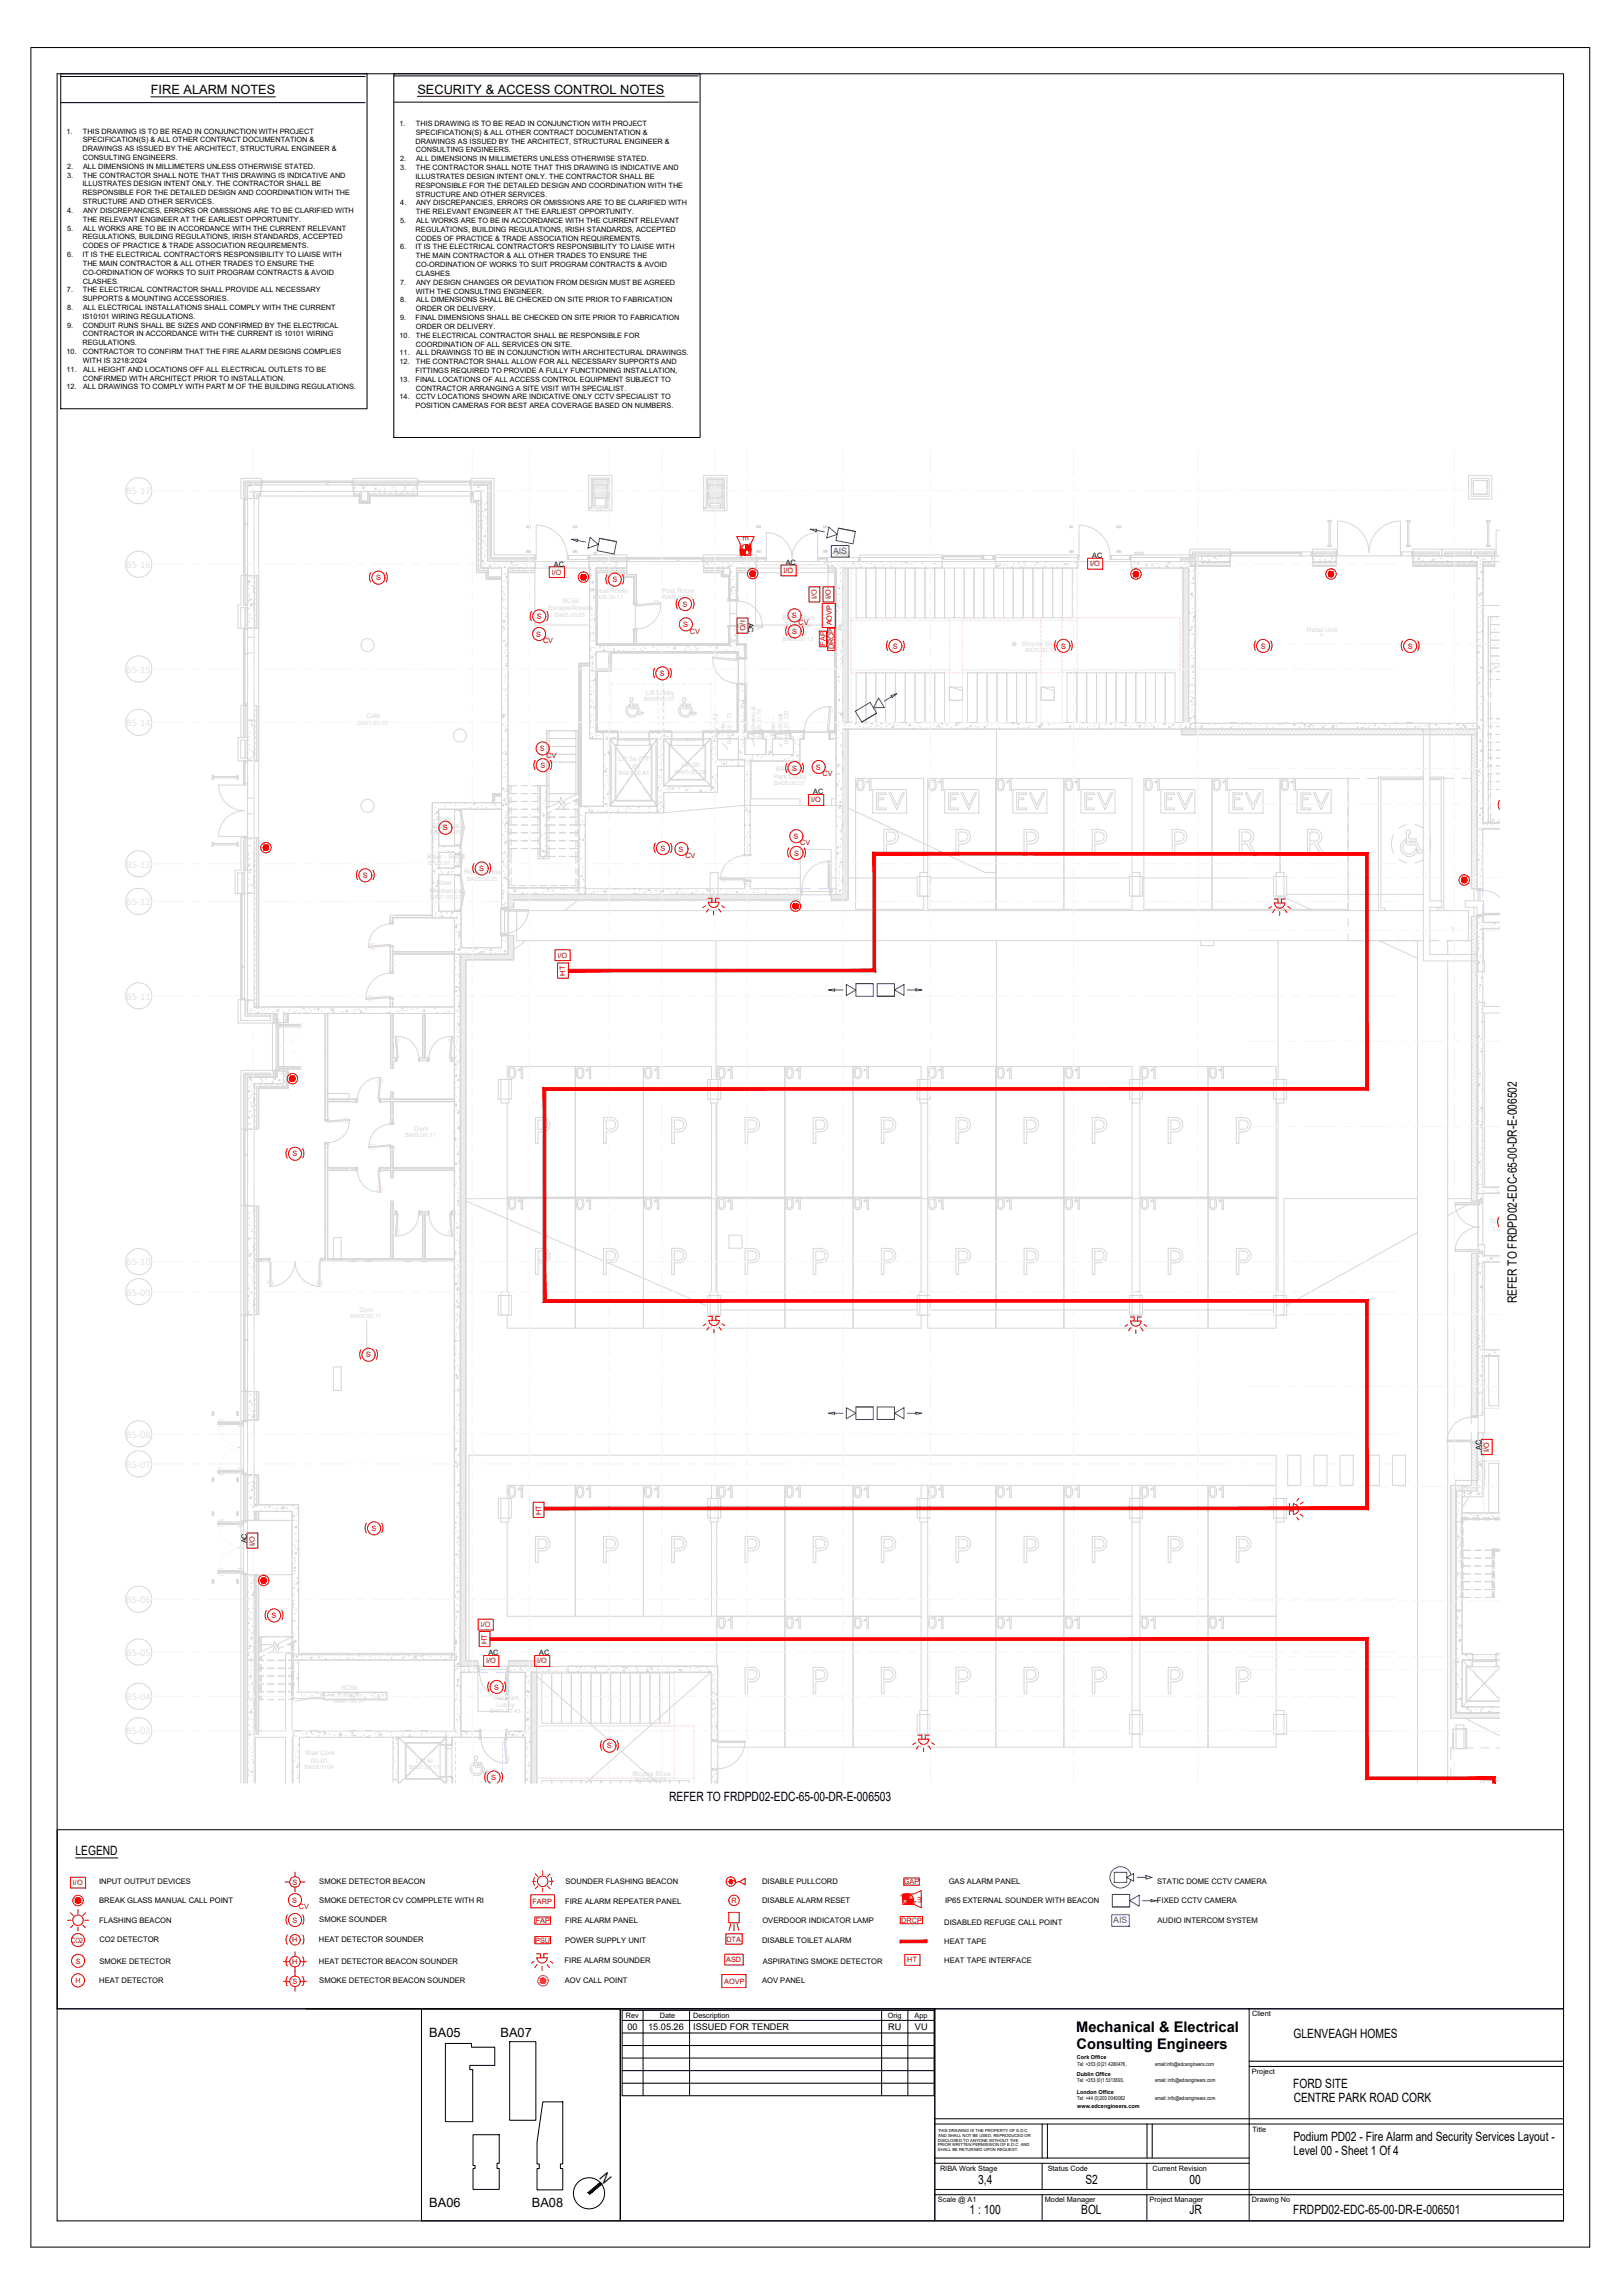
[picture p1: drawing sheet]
<svg xmlns="http://www.w3.org/2000/svg" width="594mm" height="841mm" viewBox="0 0 594 841" stroke-linecap="round" stroke-linejoin="round" font-family="sans-serif">
<defs><g id="words">
<g font-size="5.4">
<text x="394.2" y="744.6">Mechanical &amp; Electrical</text>
<text x="394.3" y="750.7">Consulting Engineers</text>
<text x="219.3" y="798.2" transform="rotate(50 219.3 798.2)">N</text>
</g>
<g font-size="4.7">
<text x="55.2" y="34.5">FIRE ALARM NOTES</text>
<text x="152.9" y="34.3">SECURITY &amp; ACCESS CONTROL NOTES</text>
<text x="555.6" y="477.6" transform="rotate(-90 555.6 477.6)">REFER TO FRDPD02-EDC-65-00-DR-E-006502</text>
<text x="245.1" y="659.9">REFER TO FRDPD02-EDC-65-00-DR-E-006503</text>
<text x="27.7" y="679.9">LEGEND</text>
<text x="157.2" y="746.4">BA05</text>
<text x="183.3" y="746.4">BA07</text>
<text x="473.8" y="746.7">GLENVEAGH HOMES</text>
<text x="473.7" y="765">FORD SITE</text>
<text x="473.8" y="770.3">CENTRE PARK ROAD CORK</text>
<text x="473.7" y="784.5">Podium PD02 - Fire Alarm and Security Services Layout -</text>
<text x="473.7" y="789.7">Level 00 - Sheet 1 Of 4</text>
<text x="358.3" y="800.4">3,4</text>
<text x="397.6" y="800.4">S2</text>
<text x="435.6" y="800.4">00</text>
<text x="157.2" y="808.9">BA06</text>
<text x="194.8" y="808.9">BA08</text>
<text x="355.1" y="811.3">1 : 100</text>
<text x="396" y="811.3">BOL</text>
<text x="435.7" y="811.3">JR</text>
<text x="473.7" y="811.3">FRDPD02-EDC-65-00-DR-E-006501</text>
</g>
<g font-size="3.4">
<text x="229.8" y="743.8">00</text>
<text x="237.4" y="743.8">15.05.26</text>
<text x="253.9" y="743.8">ISSUED FOR TENDER</text>
<text x="325.3" y="743.8">RU</text>
<text x="335.1" y="743.8">VU</text>
</g>
<g font-size="3.2" fill="#00f">
<text x="305.1" y="203.1">AIS</text>
<text x="407.8" y="704.9">AIS</text>
</g>
<g font-size="2.8">
<text x="36.3" y="690.5">INPUT OUTPUT DEVICES</text>
<text x="116.9" y="690.4">SMOKE DETECTOR BEACON</text>
<text x="207.1" y="690.4">SOUNDER FLASHING BEACON</text>
<text x="279.1" y="690.3">DISABLE PULLCORD</text>
<text x="347.5" y="690.3">GAS ALARM PANEL</text>
<text x="423.8" y="690.2">STATIC DOME CCTV CAMERA</text>
<text x="36.4" y="697.4">BREAK GLASS MANUAL CALL POINT</text>
<text x="116.9" y="697.2">SMOKE DETECTOR CV COMPPLETE WITH RI</text>
<text x="207" y="697.6">FIRE ALARM REPEATER PANEL</text>
<text x="279.1" y="697.5">DISABLE ALARM RESET</text>
<text x="346.1" y="697.3">IP65 EXTERNAL SOUNDER WITH BEACON</text>
<text x="423.8" y="697.4">FIXED CCTV CAMERA</text>
<text x="36.3" y="704.6">FLASHING BEACON</text>
<text x="116.9" y="704.4">SMOKE SOUNDER</text>
<text x="207" y="704.7">FIRE ALARM PANEL</text>
<text x="279.2" y="704.7">OVERDOOR INDICATOR LAMP</text>
<text x="345.8" y="705.3">DISABLED REFUGE CALL POINT</text>
<text x="424" y="704.6">AUDIO INTERCOM SYSTEM</text>
<text x="36.4" y="711.8">CO2 DETECTOR</text>
<text x="116.8" y="711.8">HEAT DETECTOR SOUNDER</text>
<text x="207" y="711.9">POWER SUPPLY UNIT</text>
<text x="279.1" y="711.9">DISABLE TOILET ALARM</text>
<text x="345.8" y="712.5">HEAT TAPE</text>
<text x="36.4" y="719.6">SMOKE DETECTOR</text>
<text x="116.8" y="719.7">HEAT DETECTOR BEACON SOUNDER</text>
<text x="206.8" y="719.5">FIRE ALARM SOUNDER</text>
<text x="279.3" y="719.6">ASPIRATING SMOKE DETECTOR</text>
<text x="345.8" y="719.5">HEAT TAPE INTERFACE</text>
<text x="36.3" y="726.8">HEAT DETECTOR</text>
<text x="116.9" y="726.8">SMOKE DETECTOR BEACON SOUNDER</text>
<text x="206.9" y="726.7">AOV CALL POINT</text>
<text x="279.1" y="726.8">AOV PANEL</text>
</g>
<g font-size="2.7">
<text x="146.4" y="46.2">1.</text>
<text x="152.3" y="46.2">THIS DRAWING IS TO BE READ IN CONJUNCTION WITH PROJECT</text>
<text x="24.4" y="48.9">1.</text>
<text x="30.3" y="52.2">SPECIFICATION(S) &amp; ALL OTHER CONTRACT DOCUMENTATION &amp;</text>
<text x="30.4" y="48.9">THIS DRAWING IS TO BE READ IN CONJUNCTION WITH PROJECT</text>
<text x="152.2" y="52.6">DRAWINGS AS ISSUED BY THE ARCHITECT, STRUCTURAL ENGINEER &amp;</text>
<text x="152.3" y="49.4">SPECIFICATION(S) &amp; ALL OTHER CONTRACT DOCUMENTATION &amp;</text>
<text x="30.2" y="55.4">DRAWINGS AS ISSUED BY THE ARCHITECT, STRUCTURAL ENGINEER &amp;</text>
<text x="30.3" y="58.6">CONSULTING ENGINEERS.</text>
<text x="146.6" y="59.1">2.</text>
<text x="152.3" y="55.9">CONSULTING ENGINEERS.</text>
<text x="152.4" y="59.1">ALL DIMENSIONS IN MILLIMETERS UNLESS OTHERWISE STATED.</text>
<text x="24.6" y="65.1">3.</text>
<text x="24.6" y="61.9">2.</text>
<text x="30.4" y="65.1">THE CONTRACTOR SHALL NOTE THAT THIS DRAWING IS INDICATIVE AND</text>
<text x="30.4" y="61.9">ALL DIMENSIONS IN MILLIMETERS UNLESS OTHERWISE STATED.</text>
<text x="146.5" y="62.3">3.</text>
<text x="152.2" y="65.6">ILLUSTRATES DESIGN INTENT ONLY. THE CONTRACTOR SHALL BE</text>
<text x="152.3" y="62.3">THE CONTRACTOR SHALL NOTE THAT THIS DRAWING IS INDICATIVE AND</text>
<text x="30.2" y="68.3">ILLUSTRATES DESIGN INTENT ONLY. THE CONTRACTOR SHALL BE</text>
<text x="30.2" y="71.6">RESPONSIBLE FOR THE DETAILED DESIGN AND COORDINATION WITH THE</text>
<text x="152.2" y="68.8">RESPONSIBLE FOR THE DETAILED DESIGN AND COORDINATION WITH THE</text>
<text x="30.3" y="74.8">STRUCTURE AND OTHER SERVICES.</text>
<text x="146.6" y="75.3">4.</text>
<text x="152.3" y="72">STRUCTURE AND OTHER SERVICES.</text>
<text x="152.4" y="75.3">ANY DISCREPANCIES, ERRORS OR OMISSIONS ARE TO BE CLARIFIED WITH</text>
<text x="24.6" y="78">4.</text>
<text x="30.4" y="81.3">THE RELEVANT ENGINEER AT THE EARLIEST OPPORTUNITY.</text>
<text x="30.4" y="78">ANY DISCREPANCIES, ERRORS OR OMISSIONS ARE TO BE CLARIFIED WITH</text>
<text x="146.5" y="81.7">5.</text>
<text x="152.3" y="78.5">THE RELEVANT ENGINEER AT THE EARLIEST OPPORTUNITY.</text>
<text x="152.4" y="81.7">ALL WORKS ARE TO BE IN ACCORDANCE WITH THE CURRENT RELEVANT</text>
<text x="24.6" y="84.5">5.</text>
<text x="30.2" y="87.7">REGULATIONS, BUILDING REGULATIONS, IRISH STANDARDS, ACCEPTED</text>
<text x="30.4" y="84.5">ALL WORKS ARE TO BE IN ACCORDANCE WITH THE CURRENT RELEVANT</text>
<text x="152.2" y="85">REGULATIONS, BUILDING REGULATIONS, IRISH STANDARDS, ACCEPTED</text>
<text x="152.3" y="88.2">CODES OF PRACTICE &amp; TRADE ASSOCIATION REQUIREMENTS.</text>
<text x="24.6" y="94.2">6.</text>
<text x="30.2" y="94.2">IT IS THE ELECTRICAL CONTRACTOR'S RESPONSIBILITY TO LIAISE WITH</text>
<text x="30.3" y="91">CODES OF PRACTICE &amp; TRADE ASSOCIATION REQUIREMENTS.</text>
<text x="146.5" y="91.4">6.</text>
<text x="152.2" y="91.4">IT IS THE ELECTRICAL CONTRACTOR'S RESPONSIBILITY TO LIAISE WITH</text>
<text x="152.3" y="94.7">THE MAIN CONTRACTOR &amp; ALL OTHER TRADES TO ENSURE THE</text>
<text x="30.3" y="100.7">CO-ORDINATION OF WORKS TO SUIT PROGRAM CONTRACTS &amp; AVOID</text>
<text x="30.4" y="97.4">THE MAIN CONTRACTOR &amp; ALL OTHER TRADES TO ENSURE THE</text>
<text x="152.3" y="97.9">CO-ORDINATION OF WORKS TO SUIT PROGRAM CONTRACTS &amp; AVOID</text>
<text x="152.3" y="101.1">CLASHES</text>
<text x="24.5" y="107.1">7.</text>
<text x="30.3" y="103.9">CLASHES</text>
<text x="30.4" y="107.1">THE ELECTRICAL CONTRACTOR SHALL PROVIDE ALL NECESSARY</text>
<text x="146.5" y="104.4">7.</text>
<text x="152.4" y="107.6">WITH THE CONSULTING ENGINEER.</text>
<text x="152.4" y="104.4">ANY DESIGN CHANGES OR DEVIATION FROM DESIGN MUST BE AGREED</text>
<text x="24.6" y="113.6">8.</text>
<text x="30.3" y="110.3">SUPPORTS &amp; MOUNTING ACCESSORIES.</text>
<text x="30.4" y="113.6">ALL ELECTRICAL INSTALLATIONS SHALL COMPLY WITH THE CURRENT</text>
<text x="146.5" y="110.8">8.</text>
<text x="152.4" y="110.8">ALL DIMENSIONS SHALL BE CHECKED ON SITE PRIOR TO FABRICATION</text>
<text x="30.2" y="116.8">IS10101 WIRING REGULATIONS.</text>
<text x="146.5" y="117.3">9.</text>
<text x="152.2" y="117.3">FINAL DIMENSIONS SHALL BE CHECKED ON SITE PRIOR TO FABRICATION</text>
<text x="152.3" y="114.1">ORDER OR DELIVERY.</text>
<text x="24.6" y="120">9.</text>
<text x="30.3" y="120">CONDUIT RUNS SHALL BE SIZES AND CONFIRMED BY THE ELECTRICAL</text>
<text x="30.3" y="123.3">CONTRACTOR IN ACCORDANCE WITH THE CURRENT IS 10101 WIRING</text>
<text x="146.4" y="123.8">10.</text>
<text x="152.3" y="120.5">ORDER OR DELIVERY.</text>
<text x="152.3" y="123.8">THE ELECTRICAL CONTRACTOR SHALL BE RESPONSIBLE FOR</text>
<text x="24.4" y="129.7">10.</text>
<text x="30.2" y="126.5">REGULATIONS.</text>
<text x="30.3" y="129.7">CONTRACTOR TO CONFIRM THAT THE FIRE ALARM DESIGNS COMPLIES</text>
<text x="146.4" y="130.2">11.</text>
<text x="152.3" y="127">COORDINATION OF ALL SERVICES ON SITE.</text>
<text x="152.4" y="130.2">ALL DRAWINGS TO BE IN CONJUNCTION WITH ARCHITECTURAL DRAWINGS.</text>
<text x="24.4" y="136.2">11.</text>
<text x="30.4" y="133">WITH IS 3218:2024</text>
<text x="30.4" y="136.2">ALL HEIGHT AND LOCATIONS OFF ALL ELECTRICAL OUTLETS TO BE</text>
<text x="146.4" y="133.5">12.</text>
<text x="152.2" y="136.7">FITTINGS REQUIRED TO PROVIDE A FULLY FUNCTIONING INSTALLATION,</text>
<text x="152.3" y="133.5">THE CONTRACTOR SHALL ALLOW FOR ALL NECESSARY SUPPORTS AND</text>
<text x="24.4" y="142.7">12.</text>
<text x="30.3" y="139.5">CONFIRMED WITH ARCHITECT PRIOR TO INSTALLATION.</text>
<text x="30.4" y="142.7">ALL DRAWINGS TO COMPLY WITH PART M OF THE BUILDING REGULATIONS.</text>
<text x="146.4" y="139.9">13.</text>
<text x="152.2" y="139.9">FINAL LOCATIONS OF ALL ACCESS CONTROL EQUIPMENT SUBJECT TO</text>
<text x="152.3" y="143.2">CONTRACTOR ARRANGING A SITE VISIT WITH SPECIALIST.</text>
<text x="146.4" y="146.4">14.</text>
<text x="152.2" y="149.6">POSITION CAMERAS FOR BEST AREA COVERAGE BASED ON NUMBERS.</text>
<text x="152.3" y="146.4">CCTV LOCATIONS SHOWN ARE INDICATIVE ONLY CCTV SPECIALIST TO</text>
<text x="202.9" y="207.6">AC</text>
<text x="287.8" y="207">AC</text>
<text x="400" y="204.5">AC</text>
<text x="274" y="228.2" transform="rotate(90 274 228.2)">AC</text>
<text x="297.8" y="291.1">AC</text>
<text x="542.5" y="531.3" transform="rotate(-90 542.5 531.3)">AC</text>
<text x="90.4" y="565.6" transform="rotate(-90 90.4 565.6)">AC</text>
<text x="178.9" y="606.6">AC</text>
<text x="197.5" y="606.6">AC</text>
<text x="229.2" y="739.5">Rev</text>
<text x="241.7" y="739.5">Date</text>
<text x="253.8" y="739.5">Description</text>
<text x="325.2" y="739.5">Orig</text>
<text x="335" y="739.5">App</text>
<text x="458.6" y="738.9">Client</text>
<text x="458.5" y="760">Project</text>
<text x="458.7" y="781.1">Title</text>
<text x="344.3" y="795.5">RIBA Work Stage</text>
<text x="383.7" y="795.5">Status Code</text>
<text x="422.1" y="795.5">Current Revision</text>
<text x="343.5" y="807">Scale @ A1</text>
<text x="382.7" y="807">Model Manager</text>
<text x="421.1" y="807">Project Manager</text>
<text x="458.5" y="807">Drawing No</text>
</g>
<g font-size="2.7" fill="#f00">
<text x="272.2" y="196.3" transform="rotate(90 272.2 196.3)">E</text>
<text x="287" y="209.9">I/O</text>
<text x="399.3" y="207.4">I/O</text>
<text x="137.7" y="212.7">S</text>
<text x="202.1" y="210.5">I/O</text>
<text x="224.3" y="213.4">S</text>
<text x="299.2" y="219.7" transform="rotate(-90 299.2 219.7)">I/O</text>
<text x="304.3" y="219.7" transform="rotate(-90 304.3 219.7)">I/O</text>
<text x="196.6" y="226.9">S</text>
<text x="250" y="222.4">S</text>
<text x="271.1" y="227.4" transform="rotate(90 271.1 227.4)">I/O</text>
<text x="290" y="226.5">S</text>
<text x="196.4" y="233.3">S</text>
<text x="250.2" y="229.8">S</text>
<text x="252.6" y="232.2">CV</text>
<text x="290.2" y="232.4">S</text>
<text x="292.4" y="228.9">CV</text>
<text x="304.6" y="229.2" transform="rotate(-90 304.6 229.2)">AOVP</text>
<text x="198.9" y="235.7">CV</text>
<text x="302.3" y="236.7" transform="rotate(-90 302.3 236.7)">FAP</text>
<text x="305.4" y="238" transform="rotate(-90 305.4 238)">DRCP</text>
<text x="327.1" y="237.7">S</text>
<text x="388.6" y="237.7">S</text>
<text x="461.8" y="237.7">S</text>
<text x="515.6" y="237.7">S</text>
<text x="241.7" y="247.7">S</text>
<text x="197.7" y="275.3">S</text>
<text x="197.9" y="281.4">S</text>
<text x="200.2" y="277.7">CV</text>
<text x="290.1" y="282.5">S</text>
<text x="298.8" y="282.1">S</text>
<text x="301.3" y="284.5">CV</text>
<text x="297.1" y="294">I/O</text>
<text x="162.2" y="304.3">S</text>
<text x="241.9" y="311.8">S</text>
<text x="290.6" y="307.4">S</text>
<text x="293.1" y="309.8">CV</text>
<text x="248.6" y="312.1">S</text>
<text x="251" y="314.5">CV</text>
<text x="290.9" y="313.5">S</text>
<text x="132.9" y="321.7">S</text>
<text x="175.5" y="319.2">S</text>
<text x="204.2" y="350.9">I/O</text>
<text x="207.1" y="357.5" transform="rotate(-90 207.1 357.5)">HT</text>
<text x="107.2" y="423.8">S</text>
<text x="134.1" y="497.4">S</text>
<text x="545.4" y="532.1" transform="rotate(-90 545.4 532.1)">I/O</text>
<text x="198.1" y="555.1" transform="rotate(-90 198.1 555.1)">HT</text>
<text x="136.1" y="561.1">S</text>
<text x="93.3" y="566.4" transform="rotate(-90 93.3 566.4)">I/O</text>
<text x="99.5" y="593">S</text>
<text x="176.1" y="596.2">I/O</text>
<text x="178.3" y="602.5" transform="rotate(-90 178.3 602.5)">HT</text>
<text x="178.1" y="609.5">I/O</text>
<text x="196.7" y="609.5">I/O</text>
<text x="181" y="619.2">S</text>
<text x="222.3" y="640.7">S</text>
<text x="179.9" y="652.4">S</text>
<text x="26.7" y="690.8">I/O</text>
<text x="107.2" y="690.6">S</text>
<text x="331" y="690.4">GAP</text>
<text x="337.8" y="695.1" transform="rotate(-180 337.8 695.1)">E</text>
<text x="107" y="697.3">S</text>
<text x="109.5" y="699.7">CV</text>
<text x="195" y="697.8">FARP</text>
<text x="267.9" y="697.3">R</text>
<text x="107.2" y="704.6">S</text>
<text x="196.2" y="704.7">FAP</text>
<text x="330.1" y="704.6">DRCP</text>
<text x="26.1" y="711.9">CO2</text>
<text x="107.1" y="711.8">H</text>
<text x="196" y="711.9">PSU</text>
<text x="266" y="711.6">DTA</text>
<text x="27.7" y="719.5">S</text>
<text x="107" y="719.8">H</text>
<text x="266" y="719.1">ASD</text>
<text x="332.3" y="719.1">HT</text>
<text x="27.6" y="726.7">H</text>
<text x="107.1" y="727.1">S</text>
<text x="265.3" y="727">AOVP</text>
</g>
<g font-size="2.4" fill="#d7d7d7">
<text x="216.1" y="217.2">Parcel Room</text>
<text x="200.8" y="223.7">Escape/Access</text>
<text x="286.6" y="227.1">BA05 Main</text>
<text x="287.7" y="229.8">Entrance</text>
<text x="289.1" y="232.4">Lobby</text>
<text x="374.4" y="236.8">Bicycle Store</text>
<text x="265.6" y="268.9" transform="rotate(-90 265.6 268.9)">Inlet</text>
<text x="274" y="268.4" transform="rotate(-90 274 268.4)">Riser -</text>
<text x="283.9" y="269.8" transform="rotate(-90 283.9 269.8)">Riser -</text>
<text x="263" y="271.9" transform="rotate(-90 263 271.9)">Riser - Air</text>
<text x="276.7" y="271" transform="rotate(-90 276.7 271)">Mechanical</text>
<text x="286.5" y="271.1" transform="rotate(-90 286.5 271.1)">Electrical</text>
<text x="226.6" y="279">Lift 5a (F/F</text>
<text x="230.3" y="281.7">Lift)</text>
<text x="249.7" y="281.2">Lift 5b</text>
<text x="283.3" y="285.4">Park Lobby</text>
<text x="284.1" y="282.7">BA05 Car</text>
<text x="158.6" y="303.4">Electrical</text>
<text x="159.9" y="300.8">Riser -</text>
<text x="156.5" y="314.8">Riser - Retail</text>
<text x="169.8" y="320.4">Riser Access</text>
<text x="157.5" y="327.2">Mechanical</text>
<text x="160" y="324.5">Riser -</text>
<text x="545.5" y="448.4">Sprinkler</text>
<text x="144.7" y="451.5">?</text>
<text x="546.8" y="451">Lobby</text>
<text x="124" y="621.9">Escape</text>
<text x="180.7" y="622.9">Car Park</text>
<text x="152.4" y="645.9">Lift 5c</text>
<text x="231.8" y="650.9">Bicycle Store</text>
</g>
<g font-size="2.1" fill="#d7d7d7">
<text x="217.2" y="219.5">BA05.00.11</text>
<text x="242.6" y="219.5">BA05.00.09</text>
<text x="286.7" y="234.7">BA05.00.13</text>
<text x="375.4" y="239.1">BA05.00.15</text>
<text x="267.9" y="272.5" transform="rotate(-90 267.9 272.5)">BA05.01.73</text>
<text x="279" y="270.8" transform="rotate(-90 279 270.8)">BA05.01.75</text>
<text x="288.8" y="272.7" transform="rotate(-90 288.8 272.7)">BA05.01.129</text>
<text x="226.5" y="284">BA01.00.43</text>
<text x="247.2" y="283.5">BA05.00.29</text>
<text x="157.6" y="305.7">BA01.00.05</text>
<text x="156.8" y="317.1">BA05.01.119</text>
<text x="170.9" y="322.7">BA05.00.25</text>
<text x="157.7" y="329.4">BA01.00.07</text>
<text x="149.9" y="648.2">BA01.00.11</text>
<text x="232.8" y="653.2">BA05.00.53</text>
</g>
<g font-size="2">
<text x="394.4" y="754.7">Cork Office</text>
<text x="394.4" y="760.8">Dublin Office</text>
<text x="394.5" y="757">Tel: +353 (0)21 4280476,</text>
<text x="423" y="757">email:info@edcengineers.com</text>
<text x="394.4" y="767.3">London Office</text>
<text x="394.5" y="763.1">Tel: +353 (0)1 5313693,</text>
<text x="423" y="763.1">email: info@edcengineers.com</text>
<text x="394.5" y="769.6">Tel: +44 (0)203 0040062</text>
<text x="394.5" y="772.5">www.edcengineers.com</text>
<text x="423" y="769.6">email: info@edcengineers.com</text>
</g>
<g font-size="1.8">
<text x="164.8" y="101.1">.</text>
<text x="42.8" y="103.9">.</text>
</g>
<g font-size="1.5">
<text x="343.5" y="784.8">DISCLOSED TO ANYONE WITHOUT THE</text>
<text x="343.6" y="781.4">THIS DRAWING IS THE PROPERTY OF E.D.C.</text>
<text x="343.6" y="783.1">AND SHALL NOT BE USED, REPRODUCED OR</text>
<text x="343.5" y="786.5">PRIOR WRITTEN PERMISSION OF E.D.C. AND</text>
<text x="343.5" y="788.2">SHALL BE RETURNED UPON REQUEST.</text>
</g>
</g></defs>
<!-- layer: X-PD2-00|A-WALL-PATT -->
<g fill="none" stroke="#ebebeb" stroke-width=".37">
<path d="M89.7 179.6l1 .9M89.7 178.9l1 .9M89.7 178.2l1 1M89.7 177.5l1 1M89.7 176.9l1 .9M90.2 176.7l-.5 .6M90.3 176.7l.9 1M90.7 178.3l-1 1M90.7 179l-1 1M90.7 179.7l-1 .9M91.6 176.7l-1.9 1.9M91.6 176.7l1 1"/>
<path d="M92.3 176.7l-1 1M92.3 176.7l1 1 1-1 1 1 .4-.3-.7-.7M92.9 176.7l-1 1-1-1-1.2 1.2M93 176.7l1 1M93.6 176.7l-.9 1M93.7 176.7l1 1 .9-1M95 176.7l-1 1M129.6 176.7l-.3 .3 .6 .7 1-1M129.6 176.7l1 1M130.2 176.7l-.9 1M130.3 176.7l1 1 1-1M131 176.7l1 1"/>
<path d="M131.6 176.7l-1 1M131.7 176.7l1 1 .9-1M132.4 176.7l1 1 .9-1M133 176.7l-1 1M133 176.7l1 1M133.7 176.7l1 1 1-1M134.4 176.7l.9 1M135 176.7l-1 1M135.1 176.7l1 1 .9-1 1.1 1 1-1M135.7 176.7l1 1 1-1M136.4 176.7l-1 1M136.4 176.7l1 1"/>
<path d="M137.8 176.7l.9 1M138.4 176.7l-1 1M138.5 176.7l1 1 .9-1 1.1 1 1-1M139.1 176.7l1 1M139.7 176.7l-.9 1M139.8 176.7l1 1 1-1M141.1 176.7l-.9 1M141.2 176.7l.9 1M141.8 176.7l1.1 1 .9-1M142.5 176.7l1 1M143.1 176.7l-.9 1M143.2 176.7l1 1 1-1"/>
<path d="M143.9 176.7l1 1 .9-1M144.5 176.7l-1 1M144.6 176.7l.9 1M145.3 176.7l.9 1 1-1M145.9 176.7l1 1M146.5 176.7l-.9 1M146.6 176.7l1 1 1-1 1 1 1-1M147.3 176.7l1 1 1-1M147.9 176.7l-1 1M148 176.7l.9 1M149.3 176.7l1 1M149.9 176.7l-.9 1"/>
<path d="M150 176.7l1 1 1-1 .9 .9M150.7 176.7l.9 1M151.3 176.7l-1 1M151.3 176.7l1.1 1 .5-.5M152.6 176.7l-.9 1M152.7 176.7l.2 .3M172.5 177.5l.2 .2 1-1 1 1M172.5 176.8l.8 .9M173 176.7l-.5 .6M173.1 176.7l.9 1M174.1 177.7l1-1 1 1 1-1 1 1M174.4 176.7l-1 1"/>
<path d="M174.4 176.7l1 1M175.7 176.7l-.9 1M175.8 176.7l.9 1M176.4 176.7l-1 1M176.5 176.7l1 1 .9-1 1.1 1.1M177.7 176.7l-.9 1M177.8 176.7l1.7 1.8M178.6 179.5l.9 1M178.6 178.9l.9 .9M178.6 178.2l.9 .9M179.1 176.7l-1 1M179.2 176.7l.3 .4"/>
<path d="M179.5 177l-.9 1M179.5 177.7l-.9 .9M179.5 178.4l-.9 .9M179.5 179l-.9 1M179.5 179.7l-.9 1M217.1 176.1l.4-.4 5.2 5.2M217.1 177.4l1.7-1.7 3.9 3.8M217.1 176l5.6 5.6M217.1 179.4l3.1 3.1M217.1 177.3l5.6 5.6M217.1 176.6l5.6 5.7M217.1 178.7l3.8 3.8"/>
<path d="M217.1 178l4.5 4.5M218.1 175.7l4.6 4.5M218.2 175.7l-1.1 1.1M219.5 175.7l3.2 3.2M219.5 175.7l-2.4 2.4M220.2 175.7l2.5 2.5M220.2 175.7l-3.1 3.1M220.8 175.7l1.9 1.8M220.9 175.7l-3.8 3.8M221.5 175.7l1.2 1.1M221.6 175.7l-4.5 4.5M222.7 176.2l-.4-.5-5.2 5.2"/>
<path d="M222.7 175.9l-5.6 5.6M222.7 176.6l-5.6 5.6M222.7 178l-4.6 4.5M222.7 178.6l-3.9 3.9-1.7-1.8M222.7 179.3l-3.2 3.2-2.4-2.5M222.7 177.3l-5.6 5.6M222.7 180l-2.5 2.5M259.2 176l5.6 5.6M259.2 179.4l5.6 5.6M259.5 175.7l5.3 5.3M259.6 175.7l-.4 .4M260.9 175.7l3.9 3.9"/>
<path d="M260.9 175.7l-1.7 1.7 5.6 5.6M262.9 175.7l1.9 1.9M263 175.7l-3.8 3.7M264.3 175.7l.5 .5M264.3 175.7l-5.1 5.1 3.7 3.6M264.8 178.9l-3.2-3.2-2.4 2.4 5.6 5.6M264.8 178.3l-2.5-2.6-3.1 3.1 5.6 5.5M264.8 176.9l-1.2-1.2-4.4 4.4 4.3 4.3M264.8 175.9l-5.6 5.6 3 2.9M264.8 176.5l-5.6 5.6 2.3 2.3M264.8 177.2l-5.6 5.6M264.8 177.9l-5.6 5.6 .9 1"/>
<path d="M264.8 178.6l-5.6 5.6 .9 .9M264.8 179.2l-5.6 5.7 .6 .5M264.8 179.9l-4.5 4.5M89.7 182.3l.5 .4M89.7 181.6l1 .9M89.7 180.9l1 1M89.7 180.2l1 1M90.7 180.4l-1 .9M90.7 181l-1 1M90.7 181.7l-1 1M90.7 182.4l-.4 .3M93.1 180.9l.2 .2"/>
<path d="M93.1 182.1l.5 .6M93.4 181.1l-.3 .3M93.6 180.1l-.5 .6M94 182.5l-.1 .2M94.3 180.1l1 1M94.7 182.6h.1M94.7 182.6v.1M95.4 180.4l-.7 .7M95.5 181.6l-.1 .2M95.5 181.5v.1M130.3 180.1l-.7 .6 .3 .4M130.4 181.6l-.1 .1"/>
<path d="M131 180.1l.8 .8M131.5 184l.1 .1M131.6 184.1v.1M131.8 180.5l.5 .5M131.8 182.5l.5 .5M131.8 180.6l-.5 .5M132.3 183.6l-.5 .5M132.3 181.5l-.5 .5M132.8 183.7l.5 .5M133.3 184.4l-.1 .1M133.3 184.2v.2M134.3 183.7l-.5 .5"/>
<path d="M134.8 183.6l.5 .5M134.8 181.5l.5 .5M135 184.2l.1 .2M135.3 182.5l-.5 .5M135.5 182.5h.1M135.5 182.4v.1M135.6 180.1l-.8 .9M136.3 180.1l.9 1M137.6 180.1l-1 1M138.3 180.1l1 1M139.6 180.1l-.9 1M140.3 180.1l1 1"/>
<path d="M141.7 180.1l-1 1M142.4 180.1l.9 1M143.7 181.6v.1M143.7 180.1l-.9 1M144.4 180.1l1 1M145.7 180.1l-.9 1M146 181.8h.1M146.1 181.6l-.1 .2M146.5 180.1l.9 1M147.1 181.7v.1M147.1 181.8h.1M147.8 180.1l-1 1"/>
<path d="M148.5 180.1l.9 1M149.8 180.1l-.9 1M150.5 180.1l1 1M151.6 181.6v.1M151.9 180.1l-1 1M152.6 180.1l.2 .3M172.8 182l.5 .5M172.9 180.9h.1M172.9 180.1l.4 .4M173.1 183.5l-.3 .2M173.3 181l-.5 .5M173.3 183l-.4 .5"/>
<path d="M173.6 183.5l.5 .4M174.5 194.1l.1 .2M174.5 189h.1M174.6 188.9l-.1 .1M174.6 196.2v.1M175.1 183.5l-.5 .4M175.2 188.8l1 .9M175.2 186.7l1 1M175.2 184.7l1 1M175.2 190.8l1 1M175.2 192.8l1 1M175.2 194.9l1 .9"/>
<path d="M175.2 196.9l1 1M175.2 199l1 .9M175.6 183.5l.5 .4M176.2 194.5l-1 1M176.2 186.4l-1 .9M176.2 184.3l-1 1M176.2 188.4l-1 1M176.2 190.4l-1 1M176.2 192.5l-1 .9M176.2 196.5l-1 1M176.2 198.6l-1 .9M178.6 183.6l.9 1"/>
<path d="M178.6 182.3l.9 .9M178.6 181.6l.9 .9M178.6 180.9l.9 .9M178.6 199.9l.9 1M178.6 199.2l.9 1M178.6 198.5l.9 1M178.6 197.9l.9 .9M178.6 197.2l.9 .9M178.6 196.5l.9 .9M178.6 195.8l.9 1M178.6 195.1l.9 1M178.6 194.5l.9 .9"/>
<path d="M178.6 193.8l.9 .9M178.6 193.1l.9 1M178.6 192.4l.9 1M178.6 191.8l.9 .9M178.6 191.1l.9 .9M178.6 190.4l.9 1M178.6 189.7l.9 1M178.6 189l.9 1M178.6 188.3l.9 1M178.6 187.7l.9 .9M178.6 187l.9 1M178.6 186.3l.9 1"/>
<path d="M178.6 185.6l.9 1M178.6 185l.9 .9M178.6 184.3l.9 .9M178.6 182.9l.9 1M178.6 180.2l.9 1M179.5 180.4l-.9 1M179.5 181.1l-.9 .9M179.5 181.7l-.9 1M179.5 182.4l-.9 1M179.5 183.1l-.9 1M179.5 183.8l-.9 .9M179.5 184.5l-.9 .9"/>
<path d="M179.5 185.2l-.9 .9M179.5 185.8l-.9 1M179.5 186.5l-.9 1M179.5 187.2l-.9 .9M179.5 187.9l-.9 .9M179.5 188.5l-.9 1M179.5 189.2l-.9 1M179.5 189.9l-.9 .9M179.5 190.6l-.9 .9M179.5 191.2l-.9 1M179.5 191.9l-.9 1M179.5 192.6l-.9 1"/>
<path d="M179.5 193.3l-.9 1M179.5 194l-.9 .9M179.5 194.6l-.9 1M179.5 195.3l-.9 1M179.5 196l-.9 1M179.5 196.7l-.9 .9M179.5 197.4l-.9 .9M179.5 198l-.9 1M179.5 198.7l-.9 1M179.5 199.4l-.9 .9M216 186.2l-.4 .4M217.1 181.4l1.1 1.1"/>
<path d="M217.1 184.8l.6 .6M217.1 184.1l.9 1M217.1 183.4l.9 1M217.1 182.8l.9 .9M217.1 182.1l.9 .9M218 182.6l-.9 1M218 183.3l-.9 .9M218 184l-.9 .9M218 184.6l-.7 .8M218 185.3l-.1 .1M219.7 186.2l-1 1M220.8 186.2l-1 1"/>
<path d="M221.7 186l.2 .2M221.7 185.4l.8 .8M221.7 184.7l1 1M221.7 184l1 1M221.7 183.3l1 1M221.7 182.7l1 .9M222.7 185.4l-.8 .8M222.7 180.7l-1.9 1.8M222.7 181.3l-1.2 1.2M222.7 182l-1 1M222.7 182.7l-1 .9M222.7 183.4l-1 .9"/>
<path d="M222.7 184.1l-1 .9M222.7 184.7l-1 1M222.7 186.1l-.1 .1M258.1 186.2l-.4 .4M259.2 182.8l1.6 1.6M260.1 184.6l-.8 .8M260.1 185.3l-.1 .1M261.8 186.2l-1 1M262.9 186.2l-.9 1M263.8 186.1l.1 .1M263.8 185.4l.8 .8M263.8 184.7l1 1"/>
<path d="M264.8 180.3l-4.5-4.6-1.1 1 5.6 5.6M264.8 180.6l-3.8 3.8M264.8 181.3l-3.1 3.1M264.8 182l-2.5 2.4M264.8 182.7l-1.8 1.7M264.8 183.3l-1.1 1.1M264.8 184l-1 1M264.8 184.7l-1 .9M264.8 185.4l-.8 .8M264.8 186l-.1 .2M89.7 219.6l1 .9M89.7 218.9l1 1"/>
<path d="M89.7 218.2l1 1M89.7 217.6l1 .9M89.7 216.9l1 .9M89.7 216.2l1 1M89.7 215.5l1 1M89.7 214.8l1 1M89.7 214.2l1 .9M89.7 213.5l1 .9M89.7 212.8l1 1M89.7 212.1l1 1M89.7 211.4l1 1M89.8 210.9l.9 .8"/>
<path d="M90 210.9l-.3 .3M90.5 210.9l.2 .2M90.7 210.9l-1 1M90.7 211.6l-1 .9M90.7 212.3l-1 .9M90.7 212.9l-1 1M90.7 213.6l-1 1M90.7 214.3l-1 1M90.7 215l-1 .9M90.7 215.7l-1 .9M90.7 216.3l-1 1M90.7 217l-1 1"/>
<path d="M90.7 217.7l-1 .9M90.7 218.4l-1 .9M90.7 219l-1 1M90.7 219.7l-1 1M93.1 218.7l.9 1M93.1 216.7l.9 1M93.1 214.7l.9 .9M93.1 212.6l.9 1M93.3 210.9l.7 .7M94 217.1l-.9 .9M94 219.1l-.9 1M94 215l-.9 1"/>
<path d="M94 213l-.9 1M94 211l-.9 .9M94.7 214.1h.1M175.2 208.8l.4 .3M175.2 201l1 .9M175.2 203l1 1M175.2 205l1 1M175.2 207.1l1 1M175.9 208.2l-.7 .7M176.2 200.6l-1 1M176.2 202.7l-1 .9M176.2 204.7l-1 .9"/>
<path d="M176.2 206.7l-1 1M176.6 208.2l1 .9M177.2 209.7l-.1 .2M178 208.2l-1 .9M178.1 211.1h.1M178.3 208.5l.5 .4M178.3 210.5l.5 .5M178.6 204.6l1.1 1.2M178.6 204l1.8 1.8M178.6 203.3l.9 .9M178.6 202.6l.9 1M178.6 201.9l.9 1"/>
<path d="M178.6 201.2l.9 1M178.6 200.6l.9 .9M178.6 205.3l.4 .5M178.8 211.8l.2 .2M178.8 209.5l-.5 .5M178.8 211.5l-.5 .5M179.5 200.1l-.9 .9M179.5 200.8l-.9 .9M179.5 201.4l-.9 1M179.5 202.1l-.9 1M179.5 202.8l-.9 .9M179.5 203.5l-.9 .9"/>
<path d="M179.5 204.1l-.9 1M179.5 204.8l-.9 1M180 211.5l-.5 .5M180.1 204.8l1 1M180.2 204.8l-1 1M180.3 212l.2 .2M180.6 211.5l.4 .5M180.8 204.8l.9 1M180.9 204.8l-1 1M181.4 204.8l1 1M181.6 204.8l-1 1M182 211.5l-.4 .5"/>
<path d="M182.1 204.8l1 1M182.3 204.8l-1 1M182.6 211.5l.5 .5M182.6 212l.1 .1M182.7 212.1h.3M182.8 204.8l1 1M182.9 204.8l-.9 1M183.5 204.8l1 1M183.6 204.8l-.9 1M183.7 211.9l-.1 .1M184.2 204.8l.9 1M184.3 204.8l-1 1"/>
<path d="M184.9 204.8l.9 1M185 204.8l-1 1M185.5 204.8l1 1M185.6 204.8l-.9 1M186.2 204.8l1 1M186.3 204.8l-.9 1M186.4 208.2l-.3 .3M186.9 204.8l.9 1M187 204.8l-1 1M187.1 208.2l1 .9M187.2 209.8v.1M187.3 209.8h-.1"/>
<path d="M187.6 204.8l.9 1M187.7 204.8l-1 1M188.2 204.8l1 1M188.3 204.8l-.9 1M188.5 208.2l-1 .9M188.9 204.8l1 1M189 204.8l-.9 1M189.2 208.2l.9 .9M189.6 204.8l.9 1M189.7 204.8l-.9 1M190.3 204.8l.9 1M190.4 204.8l-1 1"/>
<path d="M190.5 208.2l-1 .9M191 204.8l.9 1M191.1 204.8l-1 1M191.2 208.2l1 .9M191.6 204.8l1 1M191.8 204.8l-1 1M192.3 204.8l1 1M192.4 204.8l-.9 1M192.5 208.2l-.9 .9M192.5 209.7l.1 .1M193 204.8l1 1M193.1 204.8l-1 1"/>
<path d="M193.2 208.2l1 .9M193.7 204.8l.9 1M193.8 204.8l-1 1M194.4 204.8l.9 1M194.5 204.8l-1 1M194.5 208.2l-.9 .9M195 204.8l.9 .9M195.1 204.8l-.9 1M195.3 208.2l.6 .7-.3 .2M195.7 204.8l.2 .2M195.8 204.8l-.9 1M195.9 205.4l-.4 .4"/>
<path d="M215.8 205.3l.6 .5M215.8 208.4l.1 .1M216.1 204.8l.9 1M216.2 204.8l-.4 .4M216.7 204.8l1 1M216.9 204.8l-1 1M217.4 204.8l1 1M217.5 204.8l-.9 1M218.1 204.8l1 1M218.2 204.8l-1 1M218.3 209.1h.1M218.7 217h.1"/>
<path d="M218.7 215h.1M218.7 219.9h.1M218.8 208.2l-.5 .4M218.8 204.8l.9 1M218.8 215.6l-.1 .2M218.9 204.8l-1 1M219.5 208.2l.9 .9M219.5 204.8l.9 1M219.6 204.8l-1 1M220.1 204.8l1 1M220.2 204.8l-.9 1M220.8 208.2l-1 .9"/>
<path d="M220.8 204.8l1 1M220.9 204.8l-.9 1M221.5 208.2l1 .9M221.5 204.8l.9 1M221.6 204.8l-1 1M222.2 204.8l.9 1M222.3 204.8l-1 1M222.8 208.2l-.9 .9M222.8 204.8l1 1M223 204.8l-1 1M223.5 204.8l1 1M223.5 208.2l1 .9"/>
<path d="M223.6 204.8l-.9 1M224.2 204.8l1 1M224.3 204.8l-.9 1M224.9 208.2l-1 .9M224.9 204.8l.9 1M225 204.8l-1 1M225.6 204.8l.9 1M225.6 208.2l.9 .9M225.7 204.8l-1 1M226.2 204.8l1 1M226.3 204.8l-.9 1M226.9 208.2l-1 .9"/>
<path d="M226.9 204.8l1 1M227 204.8l-.9 1M227.6 204.8l1 1M227.6 208.2l1 .9M227.7 204.8l-1 1M228.3 204.8l.9 1M228.4 204.8l-1 1M228.8 210.1l-.2 .2M228.9 208.2l-.9 .9M228.9 204.8l.7 .6M229.1 204.8l-1 1M229.6 205l-.8 .8"/>
<path d="M229.6 205.7l-.1 .1M230.2 210.5v.1M233 213.5h.1M233.1 218.2l-.1 .2M257.7 205.8h.1M257.7 205.1l.7 .7M258.1 204.8l1 1M258.1 208.2l1 .9M258.2 204.8l-.5 .5M258.8 204.8l1 1M258.9 204.8l-.9 1M259.5 208.2l-1 .9"/>
<path d="M259.5 204.8l.9 1M259.6 204.8l-1 1M260.1 209.8l.1 .1M260.2 204.8l.9 1M260.2 208.2l.9 .9M260.3 204.8l-1 1M260.8 204.8l1 1M260.9 204.8l-.9 1M261.5 208.2l-1 .9M261.5 204.8l1 1M261.6 204.8l-.9 1M262.2 204.8l1 1"/>
<path d="M262.2 208.2l1 .9M262.3 204.8l-.9 1M262.9 204.8l.9 1M263 204.8l-1 1M263.5 208.2l-.9 .9M263.6 204.8l.9 1M263.7 204.8l-1 1M264.2 204.8l1 1M264.3 208.2l.1 .2M264.4 204.8l-1 1M264.4 210l.5 .5M264.6 208.2l.3 .3"/>
<path d="M264.9 204.8l1 1M264.9 209l-.5 .5M264.9 211.1h.1M265 204.8l-.9 1M265.2 210.6l.5 .5M265.5 211.2v.1M265.5 211.3v.1M265.6 204.8l1 1M265.7 204.8l-1 1M266.3 204.8l.9 1M266.4 204.8l-1 1M266.7 210.6l-.5 .5"/>
<path d="M266.9 211.7l.1 .2M267 204.8l.9 1M267.1 204.8l-1 1M267.2 210.6l.1 .1M267.6 204.8l1 1M267.7 204.8l-.9 1M268.3 204.8l1 1M268.4 204.8l-.9 1M269 204.8l.9 1M269.1 204.8l-1 1M269.7 204.8l.9 1M269.8 204.8l-1 1"/>
<path d="M270 208.2l1 .9M270.2 216.3h.1M270.3 204.8l1 1M270.5 204.8l-1 1M270.6 209.7v.1M271 204.8l1 1M271.1 204.8l-.9 1M271.3 208.2l-.9 .9M271.7 204.8l1 1M271.8 204.8l-.9 1M272 208.2l1 .9M272.4 204.8l.9 1"/>
<path d="M272.5 204.8l-1 1M273.1 204.8l.9 1M273.2 204.8l-1 1M273.4 208.2l-1 .9M273.7 204.8l1 1M273.8 204.8l-.9 1M274.1 208.2l.9 .9M274.4 204.8l1 1M274.5 204.8l-.9 1M275.1 204.8l1 1M275.2 204.8l-1 1M275.4 208.2l-1 .9"/>
<path d="M275.8 204.8l.9 1M275.9 204.8l-1 1M276.1 208.2l.5 .4M276.4 204.8l.7 .6M276.6 204.8l-1 1M276.6 209l-.1 .1M277.1 205l-.8 .8M277.1 205.7l-.1 .1M303.3 208.5l.1 .3M303.4 209l.1 .1M303.9 208.2l-.5 .4M304.6 208.2l1 .9"/>
<path d="M305.7 216h.1M305.7 212.1h.1M305.7 218.6l.1 .1M305.9 218.9h-.2M305.9 208.2l-.9 .9M308.6 220l2 2M308.6 219.3l2 2M308.6 218.6l2 2M308.6 218l2 2M308.6 217.3l2 2M308.6 216.6l2 2M308.6 215.9l2 2"/>
<path d="M308.6 215.3l2 2M308.6 214.6l2 2M308.6 213.9l2 2M308.6 213.2l2 2M308.6 212.5l2 2.1M308.6 211.9l2 2M308.6 211.2l2 2M308.6 210.5l2 2M308.6 209.8l2 2M308.6 209.1l2 2.1M308.6 208.5l2 2M309 208.2l1.6 1.6"/>
<path d="M309.2 208.2l-.6 .6M309.7 208.2l.9 .9M309.8 208.2l-1.2 1.2M310.4 208.2l.2 .2M310.5 208.2l-1.9 1.9M310.6 208.8l-2 2M310.6 209.5l-2 2M310.6 214.2l-2 2M310.6 214.9l-2 2M310.6 215.5l-2 2.1M310.6 216.9l-2 2M310.6 217.6l-2 2"/>
<path d="M310.6 210.8l-2 2M310.6 211.5l-2 2M310.6 212.2l-2 2M310.6 212.8l-2 2M310.6 213.5l-2 2M310.6 216.2l-2 2M310.6 218.3l-2 2M310.6 219.6l-2 2M310.6 208.2h.1M310.6 213h.1M310.7 210.1l-2.1 2M310.7 218.9l-2.1 2.1"/>
<path d="M432.3 205.3l.5 .5M432.5 204.8l1 1M432.6 204.8l-.3 .3M433.2 204.8l1 1M433.3 217h.1M433.3 209.2h.1M433.3 215h.1M433.3 219.9h.1M433.3 219.1v.2M433.3 204.8l-1 1M433.3 208.2h.1M433.3 219.9l2 2"/>
<path d="M433.3 219.2l2 2M433.3 218.5l2 2M433.3 217.9l2 2M433.3 217.2l2 2M433.3 216.5l2 2M433.3 215.8l2 2M433.3 215.1l2 2.1M433.3 214.4l2 2.1M433.3 213.8l2 2M433.3 213.1l2 2M433.3 212.4l2 2M433.3 211.7l2 2"/>
<path d="M433.3 211.1l2 2M433.3 210.4l2 2M433.3 209.7l2 2M433.3 209l2 2M433.3 208.4l2 2M433.8 208.2l1.5 1.5M433.9 204.8l.9 1M434 204.8l-1 1M434 208.2l-.7 .7M434.5 208.2l.8 .8M434.6 204.8l.9 1M434.7 204.8l-1 1"/>
<path d="M434.7 208.2l-1.4 1.3M435.2 208.2l.1 .1M435.2 204.8l1 1M435.3 212.3l-2 2M435.3 204.8l-.9 1M435.3 208.2l-2 2M435.3 208.9l-2 2M435.3 209.6l-2 2M435.3 210.2l-2 2M435.3 210.9l-2 2M435.3 211.6l-2 2M435.3 212.9l-2 2.1"/>
<path d="M435.3 213.6l-2 2M435.3 214.3l-2 2M435.3 215l-2 2M435.3 215.7l-2 2M435.3 216.3l-2 2.1M435.3 217l-2 2M435.3 217.7l-2 2M435.3 218.4l-2 2M435.3 219.1l-2 2M435.3 219.7l-2 2M435.8 205.8l1 1M435.9 204.8l1 1"/>
<path d="M436 204.8l-.9 1M436.3 207.5h.1M436.4 207.3l-.1 .2M436.6 204.8l.9 1M436.7 204.8l-1 1M436.8 203.6v.1M436.8 203l.7 .7M437.2 202.7l1 1M437.3 204.8l.7 .8-.2 .2M437.4 204.8l-1 1M437.4 202.7l-.6 .7M437.9 205.8l.9 1"/>
<path d="M437.9 202.7l1 1M437.9 204.8l.1 .1M438 204.9l-1.8 1.9M438.1 202.7l-1 1M438.6 202.7l.9 1M438.8 202.7l-1 1M439.2 205.8l-1 1M439.3 202.7l.9 1M439.5 202.7l-1 1M439.9 205.8l.9 1M439.9 202.7l1 1M440.1 202.7l-.9 1"/>
<path d="M440.6 202.7l1 1M440.8 202.7l-.9 1M441.2 205.8l-.9 1M441.3 202.7l.9 1M441.5 202.7l-1 1M441.9 205.8l1 1M442 202.7l.9 1M442.2 202.7l-1 1M442.6 202.7l1 1M442.9 202.7l-1 1M443.2 205.8l-.9 1M443.3 202.7l1 1"/>
<path d="M443.5 202.7l-.9 1M444 205.8l.9 1M444 202.7l1 1M444.2 202.7l-.9 1M444.7 202.7l.9 1M444.9 202.7l-1 1M445.3 205.8l-1 1M445.4 202.7l.9 1M445.6 202.7l-1 1M446 205.8l1 1M446 202.7l1 1M446.2 202.7l-.9 1"/>
<path d="M446.7 202.7l1 1M446.9 202.7l-.9 1M447.3 205.8l-1 1M447.4 202.7l1 1M447.6 202.7l-1 1M447.8 207.3l.1 .2M447.9 207.5h.1M448 205.8l1 1M448.1 202.7l.9 1M448.3 202.7l-1 1M448.7 202.7l1 1M449 202.7l-1 1"/>
<path d="M449.4 205.8l-1 1M449.4 202.7l1 1M449.7 202.7l-1 1M449.8 207.5h.1M449.9 207.3l-.1 .2M450.1 205.8l.4 .5M450.1 202.7l.4 .5-.5 .5M450.3 202.7l-.9 1M450.5 206.6l-.1 .2M480.8 203.5l.1 .2M480.8 206l.7 .8M480.9 202.7l.7 1"/>
<path d="M481.3 202.7l1 1M481.5 202.7l-.7 .8M481.9 205.8l-.9 1M482 202.7l.9 1M482.2 202.7l-.9 1M482.6 205.8l1 1M482.7 202.7l.9 1M482.9 202.7l-1 1M483.3 202.7l1 1M483.6 202.7l-1 1M484 205.8l-1 1M484 202.7l1 1"/>
<path d="M484.2 202.7l-.9 1M484.7 205.8l.9 1M484.7 202.7l1 1M484.9 202.7l-.9 1M485.4 202.7l1 1M485.6 202.7l-1 1M486 205.8l-1 1M486.1 202.7l.9 1M486.3 202.7l-1 1M486.7 205.8l1 1M486.8 202.7l.9 1M487 202.7l-1 1"/>
<path d="M487.4 202.7l1 1M487.6 202.7l-.9 1M488 205.8l-.9 1M488.1 202.7l1 1M488.3 202.7l-1 1M488.7 205.8l.7 .7-.3 .3M488.8 202.7l.6 .7M489 202.7l-1 1M489.2 207.5h.1M489.3 207.4l-.1 .1M489.4 203l-.7 .7M489.4 203.7h.1"/>
<path d="M517.5 203.6l.1 .1M517.5 202.9l.7 .8M517.5 206l.7 .8M517.5 202.7h.1M518 202.7l.9 1M518.2 202.7l-.7 .7M518.6 205.8l-1 1M518.6 202.7l1 1M518.8 202.7l-.9 1M519.3 205.8l.9 1M519.3 202.7l1 1M519.5 202.7l-.9 1"/>
<path d="M520 202.7l1 1M520.2 202.7l-1 1M520.6 205.8l-1 1M520.7 202.7l.9 1M520.9 202.7l-1 1M521.3 205.8l1 1M521.3 202.7l1 1M521.6 202.7l-1 1M522 202.7l1 1M522.1 207.3l.1 .2M522.2 207.5h.1M522.3 202.7l-1 1"/>
<path d="M522.6 205.8l-.9 1M522.7 202.7l1 1M522.9 202.7l-.9 1M523.4 205.8l.9 1M523.4 202.7l.9 1M523.6 202.7l-1 1M524.1 202.7l.9 1M524.1 207.5h.1M524.2 207.3l-.1 .2M524.3 202.7l-1 1M524.7 205.8l-1 1M524.7 202.7l1 1"/>
<path d="M525 202.7l-1 1M525.4 205.8l.9 1M525.4 202.7l1 1M525.6 207.4v.1M525.6 207.5h.1M525.6 202.7l-.9 1M526.1 202.7l1 1M526.3 202.7l-.9 1M526.4 207.5h-.1M526.4 207.4v.1M526.7 205.8l-1 1M526.8 202.7l.3 .3"/>
<path d="M527 202.7l-1 1M527.1 203.3l-.4 .4M527.4 205.8l1 1M528.7 205.8l-.9 1M529 203.6l.1 .1M529 203l.8 .7M529.4 205.8l1 1M529.5 202.7l.9 1M529.7 202.7l-.7 .7M530.2 202.7l.9 1M530.4 202.7l-1 1M530.8 205.8l-1 1"/>
<path d="M530.8 202.7l1 1M531.1 202.7l-1 1M531.5 205.8l1 1M531.5 202.7l1 1M531.7 202.7l-.9 1M532.2 202.7l1 1M532.4 202.7l-.9 1M532.8 205.8l-1 1M532.9 202.7l1 1M533.1 202.7l-1 1M533.5 205.8l1 1M533.6 202.7l.9 1"/>
<path d="M533.8 202.7l-1 1M534.2 202.7l1 1M534.2 207.5h.1M534.2 207.4v.1M534.5 202.7l-1 1M534.8 205.8l-.9 1M534.9 202.7l1 1M535.1 202.7l-.9 1M535.6 205.8l.9 1M535.6 202.7l1 1M535.8 202.7l-1 1M536.3 202.7l.9 1"/>
<path d="M536.5 202.7l-1 1M536.9 205.8l-1 1M537 202.7l.9 1M537.2 202.7l-1 1M537.6 205.8l1 1M537.6 202.7l1 1M537.9 202.7l-1 1M538.3 202.7l.7 .7M538.5 202.7l-.9 1M538.9 205.8l-.9 1M539 203l-.7 .7M539 203.7h-.1"/>
<path d="M539.6 205.8l1 1M539.9 203.7h.1M539.9 203l.7 .7M540.3 202.7l1 1M540.6 202.7l-.7 .7M541 205.8l-1 1M541 202.7l1 1M541.2 202.7l-.9 1M541.7 202.7l1 1M541.9 202.7l-.9 1M542.4 202.7l1 1M542.6 202.7l-1 1"/>
<path d="M543.1 202.7l.9 1M543.1 206.2l.5 .6M543.3 202.7l-1 1M543.3 207.3v.1M543.7 202.7l1 1M543.9 202.7l-.9 1M544 205.8l-.9 .9M544.4 202.7l1 1M544.6 202.7l-.9 1M544.7 205.8l1 1M545.1 202.7l1 1M545.3 202.7l-.9 1"/>
<path d="M545.8 202.7l.9 1M546 202.7l-1 1M546 205.8l-1 1M546.5 202.7l.9 1M546.7 202.7l-1 1M546.7 205.8l.8 .8M547.1 202.7l.4 .4M547.4 202.7l-1 1M547.5 203.3l-.4 .4M547.5 206.4l-.4 .4M89.7 221.6l.1 .1M89.7 220.9l.8 .8"/>
<path d="M89.7 220.3l1 .9M89.7 229.8l.5 .4M89.7 229.1l1 .9M89.7 228.4l1 1M89.7 227.7l1 1M89.7 227.1l1 .9M89.7 226.4l1 .9M89.7 225.7l1 1M89.7 225l1 1M89.7 224.4l1 .9M89.7 223.7l1 .9M89.7 223l1 1"/>
<path d="M89.7 222.7h.1M90.1 222.7l.6 .6M90.4 222.7l-.7 .7M90.7 220.4l-1 1M90.7 221.1l-.6 .6M90.7 225.2l-1 .9M90.7 225.8l-1 1M90.7 226.5l-1 1M90.7 227.9l-1 .9M90.7 228.5l-1 1M90.7 229.2l-1 1M90.7 229.9l-.4 .3"/>
<path d="M90.7 223.1l-1 1M90.7 223.8l-1 1M90.7 224.5l-1 .9M90.7 227.2l-1 .9M93.1 228.9l.9 1M93.1 226.9l.9 .9M93.1 224.9l.9 .9M93.1 222.8l.9 1M93.1 220.8l.9 .9M94 227.3l-.9 .9M94 229.3l-.9 1M94 225.2l-.9 1"/>
<path d="M94 223.2l-.9 .9M94 221.2l-.9 .9M94.7 221.9v.1M94.7 221.9h.1M218.7 227.7h.1M218.7 225.7h.1M218.7 230.6h.1M218.7 225.8l.1 .2M218.8 223.4l-.1 .2M218.8 226h.1M220.6 236l-.1 .1M220.6 235.9v.1"/>
<path d="M221.2 235.9v.1M221.2 236h.1M223.7 239.4h.2M224.3 239.3h.1M224.4 239.1l-.1 .2M225.3 239.1l.1 .2M225.4 239.3h.1M228.5 235.9v.1M228.5 236l-.1 .1M230.7 236l-.1 .1M232.2 233.4h.1M232.4 235.9l.1 .2"/>
<path d="M234.7 235.9v.1M234.7 236l.1 .1M237.8 239.3h.1M237.9 239.1l-.1 .2M238.8 239.1l.1 .2M238.9 239.3h.1M240.3 235.9l.1 .2M244.2 236l-.1 .1M244.2 235.9v.1M246 236v.1M247.6 235.9v.1M248.9 239.1v.1"/>
<path d="M250.1 239.3h.1M251.4 239.1l-.1 .1M252.3 239.1l.1 .2M252.4 239.3h.1M255.5 235.9l-.1 .1M257.7 235.9v.1M257.7 236l-.1 .1M258 239.2v.1M258 239.3h.1M258.3 235.9l.1 .1M263.7 239.3h.1M264.9 239.1v.1"/>
<path d="M266.9 235.2l.1 .1M267 233.6h.1M270.1 239.8v.1M270.2 231v.1M270.2 231.1h.1M271.2 235.9v.1M271.2 236v.1M271.9 235.9v.1M271.9 236h.1M273.2 236.3v.1M273.2 238.3l.1 .2M273.3 238.2l-.1 .2"/>
<path d="M305.7 229.6h.1M305.7 226.7h.1M305.7 237.4h.1M305.7 222.8h.1M305.7 233.5h.1M305.7 228.8v.1M305.8 236.3l.1 .1M305.8 228.7l-.1 .1M308.6 239.7l2 2M308.6 239l2 2M308.6 238.3l2.1 2.1M308.6 237.6l2 2.1"/>
<path d="M308.6 237l2 2M308.6 236.3l2 2M308.6 235.6l2 2M308.6 234.9l2 2M308.6 234.2l2 2.1M308.6 233.6l2 2M308.6 232.9l2 2M308.6 232.2l2 2M308.6 231.5l2 2M308.6 230.9l2 2M308.6 230.2l2 2M308.6 229.5l2 2"/>
<path d="M308.6 228.8l2 2M308.6 228.1l2 2.1M308.6 227.5l2 2M308.6 226.8l2 2M308.6 226.1l2 2M308.6 225.4l2 2M308.6 224.8l2 2M308.6 224.1l2 2M308.6 223.4l2 2M308.6 222.7l2 2M308.6 222l2 2.1M308.6 221.3l2 2.1"/>
<path d="M308.6 220.7l2 2M310.6 229.1l-2 2M310.6 232.5l-2 2M310.6 238.6l-2 2M310.6 220.3l-2 2M310.6 221l-2 2M310.6 225.7l-2 2M310.6 226.4l-2 2M310.6 228.4l-2 2M310.6 223l-2 2M310.6 233.9l-2 2M310.6 234.6l-2 2"/>
<path d="M310.6 235.2l-2 2M310.6 237.9l-2 2.1M310.6 239.3l-2 2M310.6 240l-2 2M310.6 221.7l-2 2M310.6 222.3l-2 2.1M310.6 223.7l-2 2M310.6 224.4l-2 2M310.6 225.1l-2 2M310.6 227.8l-2 2M310.6 229.8l-2 2M310.6 230.5l-2 2"/>
<path d="M310.6 231.1l-2 2.1M310.6 231.8l-2 2.1M310.6 233.2l-2 2M310.6 235.9l-2 2M310.6 236.6l-2 2M310.6 237.3l-2 2M310.6 220.9h.1M310.6 231.6h.1M310.6 223.8h.1M310.6 229.6h.1M310.6 234.5h.1M310.7 227.1l-2.1 2"/>
<path d="M310.7 226.1l-.1 .1M433.3 227.7h.1M433.3 238.4h.1M433.3 225.7h.1M433.3 230.6h.1M433.3 236.5h.1M433.3 230.2h.1M433.3 239.6l2 2M433.3 238.9l2 2M433.3 238.2l2 2M433.3 237.5l2 2.1M433.3 236.8l2 2.1"/>
<path d="M433.3 236.2l2 2M433.3 235.5l2 2M433.3 234.8l2 2M433.3 234.1l2 2M433.3 233.5l2 2M433.3 232.8l2 2M433.3 232.1l2 2M433.3 231.4l2 2M433.3 230.7l2 2.1M433.3 230.1l2 2M433.3 229.4l2 2M433.3 228.7l2 2"/>
<path d="M433.3 228l2 2M433.3 227.4l2 2M433.3 226.7l2 2M433.3 226l2 2M433.3 225.3l2 2M433.3 224.6l2 2.1M433.3 224l2 2M433.3 223.3l2 2M433.3 222.6l2 2M433.3 221.9l2 2M433.3 221.2l2 2.1M433.3 220.6l2 2"/>
<path d="M435.3 232l-2 2M435.3 220.4l-2 1.9M435.3 221.1l-2 2M435.3 221.8l-2 2M435.3 222.4l-2 2.1M435.3 223.1l-2 2M435.3 223.8l-2 2M435.3 224.5l-2 2M435.3 225.2l-2 2M435.3 225.8l-2 2.1M435.3 226.5l-2 2M435.3 227.2l-2 2"/>
<path d="M435.3 227.9l-2 2M435.3 228.6l-2 2M435.3 229.2l-2 2.1M435.3 229.9l-2 2M435.3 230.6l-2 2M435.3 231.3l-2 2M435.3 232.6l-2 2M435.3 233.3l-2 2M435.3 234l-2 2M435.3 234.7l-2 2M435.3 235.3l-2 2M435.3 236l-2 2"/>
<path d="M435.3 236.7l-2 2M435.3 237.4l-2 2M435.3 238l-2 2.1M435.3 238.7l-2 2.1M435.3 239.4l-2 2M89.7 259.6l1 1M89.7 258.9l1 1M89.8 258.4l.9 .8M90 258.4l-.3 .3M90.5 258.4l.2 .2M90.7 258.4l-1 1M90.7 259.1l-1 .9"/>
<path d="M90.7 259.8l-1 .9M93.1 259.5l.9 .9M93.3 258.5l-.2 .2M94 259.8l-.9 1M212 253h.2M212 250.1h.2M212 246.2h.2M212 256.9h.2M212 259.1l.1 .2M212.1 253.3l.1 .2M212.2 246.6l-.2 .3M212.2 255.5h.1"/>
<path d="M212.7 248.5l.1 .3M212.7 251.5v.1M212.8 250.6l.2 .3M212.9 245.2h.1M212.9 256h.1M212.9 248.2h.1M212.9 258.9h.1M212.9 254h.1M212.9 245l.1 .1M213 255l-.2 .3M213.3 243.7l.1 .2M214.6 244h.1"/>
<path d="M215 243.7l-.2 .3M218.6 245.1h.1M218.6 245.1v.1M218.7 245.1h.1M218.7 247.2l.1 .2M218.7 249.1h.1M218.7 259.8h.1M218.7 247.2h.1M218.7 252.1h.1M218.7 257.9h.1M218.8 247.4h.1M218.8 250.7l-.1 .1"/>
<path d="M218.8 258.5l-.1 .2M218.8 250.7h.1M222.9 240.4h.1M223.5 245.9h.1M223.7 243.3h.2M223.9 245.9h-.1M270 240.5h.1M273.2 259.7l.1 .2M273.3 259.9v.1M273.3 259.7l-.1 .1M273.3 251.9h.1M273.3 259.6v.1"/>
<path d="M273.3 251.8v.1M305.7 240.4h.1M305.7 251.1h.1M305.7 248.2h.1M305.7 258.9h.1M305.7 244.2h.1M305.7 255h.1M305.7 240v.1M305.7 252.3h.1M305.7 240.1h.1M305.8 242l.1 .2M308.6 259.4l2 2"/>
<path d="M308.6 258.7l2 2M308.6 258l2 2M308.6 257.3l2 2M308.6 256.6l2 2.1M308.6 256l2 2M308.6 255.3l2 2M308.6 254.6l2 2M308.6 253.9l2.1 2.1M308.6 253.2l2 2.1M308.6 252.6l2 2M308.6 251.9l2 2M308.6 251.2l2 2"/>
<path d="M308.6 250.5l2 2M308.6 249.9l2 2M308.6 249.2l2 2M308.6 248.5l2 2M308.6 247.8l2 2M308.6 247.1l2 2.1M308.6 246.5l2 2M308.6 245.8l2 2M308.6 245.1l2 2M308.6 244.4l2 2.1M308.6 243.7l2 2.1M308.6 243.1l2 2"/>
<path d="M308.6 242.4l2 2M308.6 241.7l2 2M308.6 241l2 2M308.6 240.4l2 2M310.6 240.7l-2 2M310.6 244.1l-2 2M310.6 252.2l-2 2M310.6 252.9l-2 2M310.6 257.6l-2 2M310.6 245.4l-2 2M310.6 246.1l-2 2M310.6 246.8l-2 2"/>
<path d="M310.6 250.8l-2 2M310.6 251.5l-2 2M310.6 256.9l-2 2.1M310.6 258.3l-2 2M310.6 241.3l-2 2.1M310.6 242l-2 2M310.6 242.7l-2 2M310.6 243.4l-2 2M310.6 244.7l-2 2M310.6 247.4l-2 2.1M310.6 248.1l-2 2M310.6 248.8l-2 2"/>
<path d="M310.6 249.5l-2 2M310.6 250.2l-2 2M310.6 253.5l-2 2.1M310.6 254.2l-2 2.1M310.6 254.9l-2 2M310.6 255.6l-2 2M310.6 259l-2 2M310.6 259.7l-2 2M310.6 242.3h.1M310.6 253h.1M310.6 245.2h.1M310.6 251.1h.1"/>
<path d="M310.6 250.5l.1 .1M310.7 256.4l-2.1 1.9M310.7 249.5l-.1 .1M433.3 249.1h.1M433.3 259.8h.1M433.3 241.3h.1M433.3 247.2h.1M433.3 252.1h.1M433.3 257.9h.1M433.3 254.2v.1M433.3 242.7h.1M433.3 259.9l2 2"/>
<path d="M433.3 259.2l2 2M433.3 258.6l2 2M433.3 257.9l2 2M433.3 257.2l2 2M433.3 256.5l2 2M433.3 255.8l2 2.1M433.3 255.2l2 2M433.3 254.5l2 2M433.3 253.8l2 2M433.3 253.1l2 2.1M433.3 252.5l2 2M433.3 251.8l2 2"/>
<path d="M433.3 251.1l2 2M433.3 250.4l2 2M433.3 249.7l2 2.1M433.3 249.1l2 2M433.3 248.5l2 1.9M433.3 247.7l2 2M433.3 247l2 2M433.3 246.3l2 2.1M433.3 245.7l2 2M433.3 245l2 2M433.3 244.3l2 2M433.3 243.6l2 2"/>
<path d="M433.3 243l2 2M433.3 242.3l2 2M433.3 241.6l2 2M433.3 240.9l2 2M433.3 240.2l2 2.1M433.3 257.4v.1M435.3 246.2l-2 2M435.3 257.7l-2 2M435.3 240.1l-2 2M435.3 240.8l-2 2M435.3 241.5l-2 2M435.3 242.1l-2 2"/>
<path d="M435.3 242.8l-2 2M435.3 243.5l-2 2M435.3 244.2l-2 2M435.3 244.8l-2 2.1M435.3 245.5l-2 2M435.3 246.9l-2 2M435.3 247.6l-2 2M435.3 248.2l-2 2M435.3 248.9l-2 2M435.3 249.6l-2 2.1M435.3 250.3l-2 2M435.3 250.9l-2 2.1"/>
<path d="M435.3 251.6l-2 2M435.3 252.3l-2 2M435.3 253l-2 2M435.3 253.7l-2 2M435.3 254.3l-2 2.1M435.3 255l-2 2M435.3 255.7l-2 2M435.3 256.4l-2 2M435.3 257.1l-2 2M435.3 258.4l-2 2M435.3 259.1l-2 2M435.3 259.8l-2 2"/>
<path d="M89.7 269.8l.5 .5M89.7 269.1l1 1M89.7 268.4l1 1M89.7 267.8l1 .9M89.7 267.1l1 1M89.7 266.4l1 1M89.7 265.7l1 1M89.7 265.1l1 .9M89.7 264.4l1 .9M89.7 263.7l1 1M89.7 263l1 1M89.7 262.3l1 1"/>
<path d="M89.7 261.7l1 .9M89.7 261l1 .9M89.7 260.3l1 1M89.7 277.3l.6 .5M89.7 276.6l1 .9M89.7 275.9l1 1M89.7 275.2l1 1M89.7 274.6l1 .9M89.7 273.9l1 .9M89.7 273.2l1 1M89.7 272.5l1 1M89.7 271.9l1 .9"/>
<path d="M89.8 271.3l.9 .8M90 271.3l-.3 .3M90.5 271.3l.2 .1M90.7 260.4l-1 1M90.7 261.1l-1 1M90.7 261.8l-1 .9M90.7 262.5l-1 .9M90.7 263.2l-1 .9M90.7 263.8l-1 1M90.7 264.5l-1 1M90.7 265.2l-1 .9M90.7 265.9l-1 .9"/>
<path d="M90.7 266.5l-1 1M90.7 267.2l-1 1M90.7 267.9l-1 1M90.7 268.6l-1 .9M90.7 269.3l-1 .9M90.7 269.9l-.4 .4M90.7 273.3l-1 1M90.7 274l-1 1M90.7 274.7l-1 .9M90.7 276l-1 1M90.7 276.7l-1 1M90.7 277.4l-.5 .4"/>
<path d="M90.7 271.3l-1 1M90.7 272l-1 .9M90.7 272.7l-1 .9M90.7 275.4l-1 .9M93.1 277.8l.9 .9M93.1 275.7l.9 1M93.1 273.7l.9 1M93.1 271.7l.9 .9M93.1 269.6l.9 1M93.1 267.6l.9 1M93.1 265.6l.9 .9M93.1 263.5l.9 1"/>
<path d="M93.1 261.5l.9 1M94 261.9l-.9 .9M94 263.9l-.9 1M94 274.1l-.9 .9M94 276.1l-.9 1M94 278.2l-.6 .5M94 272l-.9 1M94 270l-.9 1M94 268l-.9 .9M94 265.9l-.9 1M94.6 274.1l.1 .1M94.6 276.7h.1"/>
<path d="M94.6 276.1l.1 .1M94.6 268.8v.1M94.7 276.2v.1M94.7 266.7l-.1 .2M94.7 266.7h.1M212 263.8h.2M212 274.5h.2M212 260.8h.2M212 271.6h.2M212 267.7h.2M212 278.4h.2M212 264.9l.1 .1"/>
<path d="M212.1 274.7l.1 .3M212.2 268l-.2 .3M212.2 273.8l-.1 .2M212.8 272.1l.1 .2M212.9 277.4h.1M212.9 266.7h.1M212.9 264.7h.1M212.9 269.6h.1M212.9 275.4h.1M212.9 262.8l-.1 .3M213 260.7h.1M218.7 266.7h.1"/>
<path d="M218.7 262.8h.1M220.5 267.9h.1M220.5 267.9v.1M226.1 267.9l.1 .1M239.3 267.9l-.1 .1M263.3 267.9v.1M265.5 267.9h.1M266.3 267.9l-.1 .1M266.7 268h.1M270 263.9l.1 .2M270.1 263.3l-.1 .2M293.3 267.9v.1"/>
<path d="M305.7 261.8h.1M305.7 265.7h.1M305.7 263.4h.1M305.7 263.4l.2 .3M308.6 264.8h.1M308.6 264.1l.7 .7M308.6 263.4l1.4 1.4M308.6 262.7l2 2.1M308.6 262.1l2 2M308.6 261.4l2 2M308.6 260.7l2 2M308.6 260l2 2.1"/>
<path d="M308.6 279.7l2 2M308.6 279l2 2M308.6 278.3l2 2.1M308.6 277.7l2 2M308.6 277l2 2M308.6 276.3l2 2M308.6 275.6l2 2.1M308.6 275l2 2M308.6 274.3l2 2M308.6 273.6l2 2M308.6 272.9l2 2M308.6 272.3l2 2"/>
<path d="M308.6 271.6l2 2M308.6 270.9l2 2M308.6 270.2l2 2M308.6 269.5l2 2.1M308.6 268.8l2 2.1M308.6 268.2l2 2M308.6 267.5l2 2M309 267.2l1.6 1.6M309.2 267.2l-.6 .6M309.7 267.2l.9 .9M309.9 267.2l-1.3 1.3M310.3 267.2l.3 .3"/>
<path d="M310.5 267.2l-1.9 1.9M310.6 261l-2 2M310.6 262.4l-2 2M310.6 263l-1.7 1.8M310.6 263.7l-1.1 1.1M310.6 267.8l-2 2M310.6 268.5l-2 2M310.6 269.2l-2 2M310.6 270.5l-2 2M310.6 271.2l-2 2M310.6 273.9l-2 2M310.6 274.6l-2 2"/>
<path d="M310.6 275.3l-2 2M310.6 275.9l-2 2M310.6 276.6l-2 2M310.6 279.3l-2 2.1M310.6 260.3l-2 2M310.6 261.7l-2 2M310.6 264.4l-.4 .4M310.6 263.8h.1M310.6 261.8h.1M310.6 274.5h.1M310.6 272.5h.1M310.6 277.4h.1"/>
<path d="M310.6 269.8l-2 2.1M310.6 272.5l-2 2.1M310.6 273.2l-2 2M310.6 277.3l-2 2M310.6 278l-2 2M310.6 278.6l-2 2.1M310.7 272l-2.1 1.9M432.7 268l1.1 1.2-.5-.6 1.3-1.4-1.9 2M433.2 267.2l2 2M433.3 262.8h.1M433.3 267.2l-.6 .6M433.3 268l1.2 1.2"/>
<path d="M433.3 264.1h.1M433.3 264.7l.2 .1M433.3 264l.8 .8M433.3 263.3l1.5 1.5M433.3 262.6l2 2.1M433.3 261.9l2 2.1M433.3 261.3l2 2M433.3 260.6l2 2M433.4 267.2l-.1 .1M433.8 267.2l2 2M434 267.2l-.7 .8M434.5 267.2l2 2"/>
<path d="M435.2 267.2l2 2M435.3 260.4l-2 2.1M435.3 261.1l-2 2M435.3 261.8l-2 2M435.3 262.5l-2 2M435.3 263.2l-1.6 1.6M435.3 263.8l-.9 1M435.3 264.5l-.2 .3M435.4 267.2l-2 2M436 267.2l-2 2M436.1 267.2l-2 2M436.5 267.2l1.3 1.2"/>
<path d="M436.7 267.2l-2 2M437.3 267.2l-2 2M437.4 267.2l-2 2M437.8 267.7l-.6-.5 2.1 2M437.8 267.6l-1.7 1.6M437.8 268.2l-1 1M437.8 268.9l-.3 .3M437.8 269.1l-2-1.9 2.1 2M438.6 267.2l2 2M438.7 267.2l-2 2M440 267.2l2 2M440 267.2l-2 2"/>
<path d="M441.3 267.2l2 2M441.4 267.2l-2 2M442.7 267.2l2 2M442.8 267.2l-2.1 2M444 267.2l2 2M444.1 267.2l-2 2M445.4 267.2l2 2M445.5 267.2l-2 2M446.7 267.2l2 2M446.8 267.2l-2 2M448.1 267.2l2 2M448.2 267.2l-2 2"/>
<path d="M449.4 267.2l2.1 2M449.5 267.2l-2 2M450.8 267.2l2 2M450.9 267.2l-2 2M452.2 267.2l2 2M452.3 267.2l-2.1 2M453.5 267.2l2 2M453.6 267.2l-2 2M454.9 267.2l2 2M455 267.2l-2 2M456.2 267.2l2 2M456.3 267.2l-2 2"/>
<path d="M457.6 267.2l2 2M457.7 267.2l-2 2M458.9 267.2l2.1 2M459 267.2l-2 2M460.3 267.2l2 2M460.4 267.2l-2 2M461.7 267.2l2 2M461.8 267.2l-2.1 2M463 267.2l2 2M463.1 267.2l-2 2M464.4 267.2l2 2M464.5 267.2l-2 2"/>
<path d="M465.7 267.2l2 2M465.8 267.2l-2 2M467.1 267.2l2 2M467.2 267.2l-2 2M468.4 267.2l2.1 2M468.6 267.2l-2.1 2M469.8 267.2l2 2M469.9 267.2l-2 2M471.2 267.2l2 2M471.3 267.2l-2 2M472.5 267.2l2 2M472.6 267.2l-2 2"/>
<path d="M473.9 267.2l2 2M474 267.2l-2 2M475.2 267.2l2.1 2M475.3 267.2l-2 2M476.6 267.2l2 2M476.7 267.2l-2 2M478 267.2l2 2M478.1 267.2l-2.1 2M479.3 267.2l2 2M479.4 267.2l-2 2M480.7 267.2l2 2M480.8 267.2l-2 2"/>
<path d="M482 267.2l2 2M482.1 267.2l-2 2M483.4 267.2l2 2M483.5 267.2l-2 2M484.7 267.2l2.1 2M484.8 267.2l-2 2M485.5 269.2l2-2 2 2M486.1 267.2l2 2M486.2 267.2l-2 2M488.8 267.2l2 2M488.9 267.2l-2 2M490.2 267.2l2 2"/>
<path d="M490.3 267.2l-2.1 2M491.5 267.2l2 2M491.6 267.2l-2 2M492.9 267.2l2 2M493 267.2l-2 2M494.2 267.2l2 2M494.3 267.2l-2 2M495.6 267.2l2 2M495.7 267.2l-2 2M496.9 267.2l2.1 2M497 267.2l-2 2M498.3 267.2l2 2"/>
<path d="M498.4 267.2l-2 2M499.7 267.2l2 2M499.8 267.2l-2.1 2M501 267.2l2 2M501.1 267.2l-2 2M502.4 267.2l2 2M502.5 267.2l-2 2M503.7 267.2l2 2M503.8 267.2l-2 2M505.1 267.2l2 2M505.2 267.2l-2 2M506.4 267.2l2.1 2"/>
<path d="M506.5 267.2l-2 2M507.8 267.2l2 2M507.9 267.2l-2 2M509.2 267.2l2 2M509.3 267.2l-2.1 2M510.5 267.2l2 2M510.6 267.2l-2 2M511.9 267.2l2 2M512 267.2l-2 2M513.2 267.2l2 2M513.3 267.2l-2 2M514.6 267.2l2 2"/>
<path d="M514.7 267.2l-2 2M515.9 267.2l2.1 2M516.1 267.2l-2.1 2M517.3 267.2l2 2M517.4 267.2l-2 2M518.7 267.2l2 2M518.8 267.2l-2.1 2M520 267.2l2 2M520.1 267.2l-2 2M521.4 267.2l2 2M521.5 267.2l-2 2M522.7 267.2l2 2"/>
<path d="M522.8 267.2l-2 2M524.1 267.2l2 2M524.2 267.2l-2 2M525.4 267.2l2.1 2M525.6 267.2l-2.1 2M526.8 267.2l2 2M526.9 267.2l-2 2M528.2 267.2l2 2M528.3 267.2l-2 2M529.5 267.2l2 2M529.6 267.2l-2 2M530.9 267.2l2 2"/>
<path d="M531 267.2l-2 2M532.2 267.2l2 2M532.3 267.2l-2 2M533.6 267.2l2 2M533.7 267.2l-2 2M535 267.2l2 2M535 267.2l-2 2M536.3 267.2l2 2M536.4 267.2l-2 2M537.7 267.2l2 2M537.8 267.2l-2.1 2M539 270.2l2 2.1"/>
<path d="M539 271.6l2 2M539 273l2 2M539 274.3l2 2M539 275.7l2 2M539 277l2 2M539 278.4l2 2M539 279.7l2 2M539 267.2l2 2M539.1 267.2l-2 2M539.4 269.3l1.6 1.6M539.8 269.3l-.8 .8M540.4 267.2l.6 .6"/>
<path d="M540.5 267.2l-2 2M540.7 269.3l.3 .2M541 270.8l-2 2M541 273.5l-2 2M541 276.2l-2 2M541 268l-1.2 1.2M541 269.4l-2 2M541 272.1l-2 2.1M541 274.9l-2 2M541 277.6l-2 2M541 278.9l-2 2.1M180.4 292l.1 .2"/>
<path d="M180.6 292.8l.5 .5M181 290.9h.1M181 291.2h.1M181.1 291.8l-.5 .5M181.1 293.8l-.3 .3M181.1 291.6h.1M182.2 291.2l-.5 .4M182.7 291h.3M182.7 291.2l.5 .4M183.2 290.9l-.1 .1M183.2 290.9h.1M212 285.2h.2"/>
<path d="M212 282.3h.2M212 293h.2M212 289.1h.2M212.1 291.6l-.1 .1M212.2 295.3l-.1 .1M212.2 281.6l-.1 .3M212.7 291.4l.1 .2M212.7 293.5l.2 .2M212.9 288.1h.1M212.9 280.3h.1M212.9 286.2h.1M212.9 291h.1"/>
<path d="M213 289.9v.1M213 284.3l-.2 .2M213 290.1l-.1 .1M308.6 294l2.1 1.9M308.6 291.9l2.1 2.1M308.6 299.4l2 2M308.6 298.7l2 2M308.6 298l2 2M308.6 297.4l2 2M308.6 296.7l2 2M308.6 296l2 2M308.6 295.3l2 2"/>
<path d="M308.6 294.6l2 2.1M308.6 293.3l2 2M308.6 292.6l2 2M308.6 291.2l2 2.1M308.6 290.6l2 2M308.6 289.9l2 2M308.6 289.2l2 2M308.6 288.5l2 2M308.6 287.9l2 2M308.6 287.2l2 2M308.6 286.5l2 2M308.6 285.8l2 2"/>
<path d="M308.6 285.1l2 2.1M308.6 284.5l2 2M308.6 283.8l2 2M308.6 283.1l2 2M308.6 282.4l2 2M308.6 281.7l2 2.1M308.6 281.1l2 2M308.6 280.4l2 2M310.6 291.6l-2 2M310.6 292.2l-2 2M310.6 297.7l-2 2M310.6 298.3l-2 2"/>
<path d="M310.6 280l-2 2M310.6 280.7l-2 2M310.6 282.1l-2 2M310.6 282.7l-2 2M310.6 286.1l-2 2M310.6 286.8l-2 2M310.6 287.5l-2 2M310.6 292.9l-2 2M310.6 293.6l-2 2M310.6 294.3l-2 2M310.6 294.9l-2 2.1M310.6 299l-2 2"/>
<path d="M310.6 299.7l-2 2M310.6 285.2h.1M310.6 283.3h.1M310.6 298.9h.1M310.6 281.4l-2 2M310.6 283.4l-2 2M310.6 284.1l-2 2M310.6 284.8l-2 2M310.6 285.4l-2 2.1M310.6 288.8l-2 2.1M310.6 289.5l-2 2M310.6 290.2l-2 2"/>
<path d="M310.6 290.9l-2 2M310.6 295.6l-2 2M310.6 296.3l-2 2M310.6 297l-2 2M310.7 288.1l-2.1 2.1M539 281.1l2 2M539 282.4l2 2.1M539 283.8l2 2M539 285.2l2 2M539 286.5l2 2M539 287.9l2 2M539 289.2l2 2"/>
<path d="M539 290.6l2 2M539 291.9l2 2M539 293.3l2 2M539 294.6l2 2.1M539 296l2 2M539 297.4l2 2M539 298.7l2 2M541 285.7l-2 2M541 288.4l-2 2M541 296.6l-2 2M541 299.3l-2 2M541 280.3l-2 2"/>
<path d="M541 281.7l-2 2M541 283l-2 2M541 284.4l-2 2M541 287.1l-2 2M541 289.8l-2 2M541 291.1l-2 2.1M541 292.5l-2 2M541 293.9l-2 2M541 295.2l-2 2M541 297.9l-2 2M89.6 319.9l-1 .9M89.7 318l1 .8"/>
<path d="M89.7 317.3l1 1M89.7 316.6l1 1M89.7 315.9l1 1M89.7 315.3l1 .9M89.7 314.6l1 1M89.7 313.9l1 1M89.7 313.2l1 1M89.7 312.6l1 .9M89.7 311.9l1 .9M89.7 311.2l1 1M89.7 310.5l1 1M89.7 309.8l1 1"/>
<path d="M89.7 309.2l1 .9M89.7 308.5l1 .9M89.7 307.8l1 1M89.7 307.1l1 1M90.7 307.4l-.4-.4-.6 .5M90.7 307.3l-1 .9M90.7 307.9l-1 1M90.7 308.6l-1 1M90.7 309.3l-1 .9M90.7 310l-1 .9M90.7 310.6l-1 1M90.7 311.3l-1 1"/>
<path d="M90.7 312l-1 1M90.7 312.7l-1 1M90.7 313.4l-1 .9M90.7 314l-1 1M90.7 314.7l-1 1M90.7 315.4l-1 1M90.7 316.1l-1 .9M90.7 316.8l-1 .9M90.7 317.4l-1 1M90.7 318.1l-.8 .8-.2-.2M93.1 318.5l.9 1M93.1 316.5l.9 .9"/>
<path d="M93.1 314.4l.9 1M93.1 312.4l.9 1M93.1 310.4l.9 .9M93.1 308.3l.9 1M93.4 307.2l-.3 .4M93.9 307.1h.1M94 307.2h.1M94 308.7l-.9 1M94 310.7l-.9 1M94 318.9l-.9 .9M94 316.8l-.9 1M94 314.8l-.9 1"/>
<path d="M94 312.8l-.9 .9M94.6 318.9l.1 .3M94.6 319.5v.1M308.6 307.5l2.1 2.1M308.6 319.8l2 2M308.6 319.1l2 2M308.6 318.4l2 2M308.6 317.7l2 2M308.6 317l2 2.1M308.6 316.3l2 2.1M308.6 315.7l2 2M308.6 315l2 2"/>
<path d="M308.6 314.3l2 2M308.6 313.6l2 2M308.6 313l2 2M308.6 312.3l2 2M308.6 311.6l2 2M308.6 310.9l2 2M308.6 310.2l2 2.1M308.6 309.6l2 2M308.6 308.9l2 2M308.6 308.2l2 2M308.6 306.9l2 2M308.6 306.2l2 2"/>
<path d="M308.6 305.5l2 2M308.6 304.8l2 2M308.6 304.1l2 2.1M308.6 303.5l2 2M308.6 302.8l2 2M308.6 302.1l2 2M308.6 301.4l2 2M308.6 300.7l2 2.1M308.6 300.1l2 2M310.6 300.4l-2 2M310.6 303.1l-2 2M310.6 303.8l-2 2"/>
<path d="M310.6 304.4l-2 2.1M310.6 305.1l-2 2M310.6 305.8l-2 2M310.6 306.5l-2 2M310.6 309.9l-2 2M310.6 311.2l-2 2M310.6 311.9l-2 2M310.6 306.6h.1M310.6 304.7h.1M310.6 315.4h.1M310.6 307l.1 .1M310.6 301.1l.1 .2"/>
<path d="M310.6 301l-2 2.1M310.6 301.7l-2 2M310.6 302.4l-2 2M310.6 307.2l-2 2M310.6 307.8l-2 2M310.6 308.5l-2 2M310.6 309.2l-2 2M310.6 310.5l-2 2.1M310.6 312.6l-2 2M310.6 313.3l-2 2M310.6 313.9l-2 2.1M310.6 314.6l-2 2"/>
<path d="M310.6 315.3l-2 2M310.6 316l-2 2M310.6 316.7l-2 2M310.6 318l-2 2M310.6 318.7l-2 2M310.6 319.4l-2 2M310.6 315.9h.1M310.7 316.9h.1M310.7 308l-.1 .2M310.7 317.4l-2.1 1.9M310.7 306.1h-.1M539 316.5l2 2"/>
<path d="M539 313.8l2 2M539 305.7l2 2M539 304.3l2 2M539 307l2 2M539 308.4l2 2M539 309.7l2 2M539 311.1l2 2M539 312.4l2 2.1M539 315.2l2 2M539 317.9l2 2-2 1.9M539 319.2l2 2.1M539 300.1l2 2"/>
<path d="M539 301.4l2 2.1M539 302.8l.8 .8M539.5 303.6l-.5 .6M539.6 303.6l1.4 1.4M540.9 303.6l-1.9 1.9M541 302l-1.6 1.6M541 304.8l-2 2.1M541 306.2l-2 2M541 307.6l-2 2M541 308.9l-2 2M541 310.3l-2 2M541 311.6l-2 2.1"/>
<path d="M541 313l-2 2M541 314.4l-2 2M541 315.7l-2 2M541 317.1l-2 2M541 318.4l-2 2M541 300.6l-2 2M541 303.3l-.3 .3M88.6 320.2l.3-.3 .7 .7-1 .9M88.6 320.3l1 .9-1 1M88.6 321l1 .9-1 1M88.6 321.7l1 .9-1 .9M88.6 323l1 .9-1 1"/>
<path d="M88.6 323.7l1 .9-1 1M88.6 324.4l1 .9-1 .9M88.6 325l1 1-1 .9M88.6 326.4l.9 1M88.6 327.1l.3 .3M88.6 325.7l1 1M88.6 322.3l1 1M89.6 323.3l-1 .9M89.6 326.7l-.8 .7M93.1 324.6l.9 1M93.1 338.9l.9 .9M93.1 336.8l.9 1"/>
<path d="M93.1 334.8l.9 1M93.1 332.7l.9 1M93.1 330.7l.9 1M93.1 328.7l.9 .9M93.1 326.7l.9 .9M93.1 322.6l.9 .9M93.1 320.5l.9 1M94 333.1l-.9 1M94 335.1l-.9 1M94 320.9l-.9 1M94 339.2l-.9 1M94 337.2l-.9 .9"/>
<path d="M94 331.1l-.9 .9M94 329l-.9 1M94 327l-.9 1M94 325l-.9 .9M94 322.9l-.9 1M94.6 324.8v.1M94.7 333.1l-.1 .2M94.7 321.1h.1M94.7 325.3l-.1 .2M94.7 325.2v.1M94.7 323.3h.1M142.9 337.8h.1"/>
<path d="M142.9 335.9h.1M142.9 337.3h.1M143.7 336.9h.2M144.6 335.4h.1M148.5 336.2l.1 .1M149.6 335.5h.1M150.7 336.2l.1 .1M150.8 335.4h.1M150.8 336.3h.1M154.7 336.3h.1M154.8 336.2l-.1 .1M156.4 336.2v.1"/>
<path d="M157.5 335.5h-.1M158.1 335.4h.1M158.2 335.4v.1M186.1 332.3l.4 .3M186.1 331.6l1 1M186.1 330.9l1.7 1.7M186.1 330.2l2 2.1M186.1 329.6l2 2M186.1 328.9l2 2M186.1 328.2l2 2M186.2 327.8l-.1 .1M186.3 327.8l2 2"/>
<path d="M186.9 327.8l-.8 .7M187 327.8l2 2M187.5 327.8l-1.4 1.4M187.7 327.8l2 2M188.1 329.9l-2 2M188.1 330.6l-2 2M188.1 331.3l-1.4 1.3M188.1 331.9l-.7 .7M188.1 332.6h.1M188.2 327.8l-2.1 2.1M188.4 327.8l2 2M188.9 327.8l-2.8 2.8"/>
<path d="M189 327.8l2.1 2M189.6 327.8l-3.5 3.4M189.7 327.8l2.1 2M190.3 327.8l-2.1 2M190.4 327.8l2 2M190.9 327.8l-2 2M191.1 327.8l2 2M191.6 327.8l-2 2M191.8 327.8l2 2M192.3 327.8l-2 2M192.5 327.8l2 2M193 327.8l-2 2"/>
<path d="M193.1 327.8l2 2M193.6 327.8l-2 2M193.8 327.8l2 2M194.3 327.8l-2 2M194.5 327.8l2 2M195 327.8l-2 2M195.2 327.8l2 2M195.7 329.8h.1M195.7 327.8l-2 2M195.8 327.8l2.1 2M196.4 327.8l-2.1 2M196.5 327.8l2 2"/>
<path d="M197 327.8l-2 2M197.2 327.8l2 2M197.7 327.8l-2 2M197.9 327.8l2 2M198.4 327.8l-2 2M198.6 327.8l2 2M199.1 327.8l-2 2M199.2 327.8l2 2M199.8 327.8l-2.1 2M199.9 327.8l2 2M200.4 327.8l-2 2M200.6 327.8l2 2"/>
<path d="M201.1 327.8l-2 2M201.3 327.8l2 2M201.8 327.8l-2 2M201.9 327.8l2.1 2M202.5 327.8l-2 2M202.6 327.8l2 2M203.1 327.8l-2 2M203.3 327.8l2 2M203.8 327.8l-2 2M204 327.8l2 2M204.4 329.8h.1M204.5 327.8l-2 2"/>
<path d="M204.7 327.8l2 2M205.2 327.8l-2 2M205.3 327.8l2.1 2M205.9 327.8l-2.1 2M206 327.8l2 2M206.6 327.8l-2.1 2M206.7 327.8l2 2M207.2 327.8l-2 2M207.4 327.8l2 2M207.9 327.8l-2 2M208.1 327.8l2 2M208.6 327.8l-2 2"/>
<path d="M208.7 327.8l2 2M209.3 327.8l-2.1 2M209.4 327.8l2 2M209.9 327.8l-2 2M210.1 327.8l2 2M210.6 327.8l-2 2M210.8 327.8l2 2M211.3 327.8l-2 2M211.4 327.8l2.1 2M212 327.8l-2 2M212.1 327.8l2 2M212.6 327.8l-2 2"/>
<path d="M212.8 327.8l2 2M213.3 327.8l-2 2M213.5 327.8l2 2M214 327.8l-2 2M214.2 327.8l2 2M214.6 329.8h.1M214.7 327.8l-2 2M214.8 327.8l2.1 2M215.4 327.8l-2.1 2M215.5 327.8l2 2M216 327.8l-2 2M216.2 327.8l2 2"/>
<path d="M216.7 327.8l-2 2M216.9 327.8l2 2M217.4 327.8l-2 2M217.6 327.8l2 2M218 329.8h.1M218.1 327.8l-2 2M218.2 327.8l2 2M218.8 327.8l-2.1 2M218.9 327.8l2 2M219.4 327.8l-2 2M219.6 327.8l2 2 1.9-2M220.1 327.8l-2 2"/>
<path d="M220.3 327.8l2 2M220.8 327.8l-2 2M220.9 327.8l2.1 2M221.5 327.8l-2 2M221.6 327.8l2 2M222.2 327.8l-2.1 2M222.3 327.8l2 2M222.4 329.8h.1M222.8 327.8l-2 2M223 327.8l2 2M223.7 327.8l2 2M224.2 327.8l-2 2"/>
<path d="M224.3 327.8l2.1 2M224.9 327.8l-2.1 2M225 327.8l2 2M225.5 327.8l-2 2M225.7 327.8l2 2M226.2 327.8l-2 2M226.4 327.8l2 2M226.9 327.8l-2 2M227.1 327.8l2 2M227.6 327.8l-2 2M227.7 327.8l2.1 2M228.1 329.8h.1"/>
<path d="M228.2 327.8l-2 2M228.4 327.8l2 2M228.9 327.8l-2 2M229.1 327.8l2 2M229.4 329.8h.1M229.6 327.8l-2 2M229.8 327.8l2 2M230.3 327.8l-2 2M230.4 327.8l2.1 2M231 327.8l-2.1 2M231.1 327.8l2 2M231.7 327.8l-2.1 2"/>
<path d="M231.8 327.8l2 2M232.3 327.8l-2 2M232.5 327.8l2 2M233 327.8l-2 2M233.2 327.8l2 2M233.7 327.8l-2 2M233.8 327.8l2 2M234.4 327.8l-2 2M234.5 327.8l2 2M235 327.8l-2 2M235.2 327.8l2 2M235.7 327.8l-2 2"/>
<path d="M235.9 327.8l2 2M236.4 327.8l-2 2M236.5 327.8l2.1 2M237.1 327.8l-2 2M237.2 327.8l2.1 2M237.8 327.8l-2.1 2M237.9 327.8l2 2M238.4 327.8l-2 2M238.6 327.8l2 2M239.1 327.8l-2 2M239.3 327.8l2 2M239.8 327.8l-2 2"/>
<path d="M240 327.8l2 2M240.5 327.8l-2.1 2M240.6 327.8l2 2M241.1 327.8l-2 2M241.3 327.8l2 2M241.8 327.8l-2 2M242 327.8l2 2M242.5 327.8l-2 2M242.7 327.8l2 2M243.2 327.8l-2 2M243.3 327.8l2 2M243.9 327.8l-2.1 2"/>
<path d="M244 327.8l2 2M244.5 327.8l-2 2M244.7 327.8l2 2M245.2 327.8l-2 2M245.4 327.8l2 2M245.9 327.8l-2 2M246 327.8l2.1 2M246.6 327.8l-2 2M246.7 327.8l2 2M247.3 327.8l-2.1 2M247.4 327.8l2 2M247.9 327.8l-2 2"/>
<path d="M248.1 327.8l2 2M248.6 327.8l-2 2M248.8 327.8l2 2M249.3 327.8l-2 2M249.4 327.8l2.1 2M250 327.8l-2 2M250.1 327.8l2 2M250.6 327.8l-2.1 2M250.8 327.8l2 2M251.3 327.8l-2 2M251.5 327.8l2 2M252 327.8l-2 2"/>
<path d="M252.2 327.8l2 2M252.7 327.8l-2 2M252.8 327.8l2.1 2M253.4 327.8l-2.1 2M253.5 327.8l2 2M254 327.8l-2 2M254.2 327.8l2 2M254.7 327.8l-2 2M254.9 327.8l2 2M255.1 329.8h.1M255.4 327.8l-2 2M255.6 327.8l2 2"/>
<path d="M256.1 327.8l-2.1 2M256.2 327.8l2 2M256.5 329.8h-.1M256.8 327.8l-2.1 2M256.9 327.8l2 2M257.4 327.8l-2 2M257.6 327.8l2 2M258.1 327.8l-2 2M258.3 327.8l2 2M258.7 329.8h.1M258.8 327.8l-2 2M258.9 327.8l2 2"/>
<path d="M259.5 327.8l-2 2M259.6 327.8l2 2M260.1 327.8l-2 2M260.3 327.8l2 2M260.8 327.8l-2 2M261 327.8l2 2M261.5 327.8l-2 2M261.6 327.8l2.1 2M262.2 327.8l-2 2M262.3 327.8l2.1 2M262.9 327.8l-2.1 2M263 327.8l2 2"/>
<path d="M263.5 327.8l-2 2M263.7 327.8l2 2M264.2 327.8l-2 2M264.4 327.8l2 2M264.9 327.8l-2 2M265.1 327.8l2 2M265.2 329.8h.1M265.6 327.8l-2 2M265.7 327.8l2 2M266.3 327.8l-2.1 2M266.4 327.8l2 2M266.6 329.8h.1"/>
<path d="M266.9 327.8l-2 2M267.1 327.8l2 2M267.6 327.8l-2 2M267.8 327.8l2 2M268.3 327.8l-2 2M268.4 327.8l2.1 2M269 327.8l-2 2M269.1 327.8l2 2M269.6 327.8l-2 2M269.8 327.8l2 2M270.3 327.8l-2 2M270.5 327.8l2 2"/>
<path d="M271 327.8l-2 2M271.2 327.8l2 2M271.7 327.8l-2 2M271.8 327.8l2 2M272.4 327.8l-2.1 2M272.5 327.8l2 2M273 327.8l-2 2M273.1 329.8h.1M273.2 327.8l2 2M273.7 327.8l-2 2M273.9 327.8l2 2M274.4 327.8l-2 2"/>
<path d="M274.5 327.8l2.1 2M275.1 327.8l-2 2M275.2 327.8l2 2M275.6 329.8h.1M275.7 327.8l-2 2M275.9 327.8l2 2M276.4 327.8l-2 2M276.6 327.8l2 2M277.1 327.8l-2 2M277.3 327.8l2 2M277.8 327.8l-2 2M277.9 327.8l2.1 2"/>
<path d="M278.5 327.8l-2.1 2M278.6 327.8l2 2M278.8 329.8h.1M279.2 327.8l-2.1 2M279.3 327.8l2 2M279.8 327.8l-2 2M280 327.8l2 2M280.5 327.8l-2 2M280.7 327.8l2 2M281.2 327.8l-2 2M281.3 327.8l2 2M281.9 327.8l-2 2"/>
<path d="M282 327.8l2 2M282.5 327.8l-2 2M282.7 327.8l2 2M283.2 327.8l-2 2M283.4 327.8l2 2M283.5 329.8h-.1M283.9 327.8l-2 2M284 327.8l2.1 2M284.6 327.8l-2 2M284.7 327.8l2.1 2M285.2 327.8l-2 2M285.4 327.8l2 2"/>
<path d="M285.7 329.8h.1M285.9 327.8l-2 2M286.1 327.8l2 2M286.6 327.8l-2 2M286.8 327.8l2 2M287.3 327.8l-2 2M287.5 327.8l2 2M288 327.8l-2.1 2M288.1 327.8l2 2M288.6 327.8l-2 2M288.8 327.8l2 2M289.3 327.8l-2 2"/>
<path d="M289.5 327.8l2 2M290 327.8l-2 2M290.2 327.8l2 2M290.7 327.8l-2 2M290.8 327.8l2 2M291.4 327.8l-2.1 2M291.5 327.8l1.6 1.6-.4 .4M292 327.8l-2 2M292.2 327.8l.9 .9-1 1.1M292.7 327.8l-2 2M292.9 327.8l.2 .2M293.1 328l-1.7 1.8"/>
<path d="M304.4 329.1l.7 .7M304.4 328.5l1.4 1.3M304.4 327.8l2 2M304.9 327.8l-.5 .5M305.1 327.8l2 2M305.6 327.8l-1.2 1.2M305.8 327.8l2 2M306.3 327.8l-1.9 1.8M306.4 327.8l2 2M307 327.8l-2 2M307.1 327.8l2 2M307.6 327.8l-2 2"/>
<path d="M307.8 327.8l2 2M308.3 327.8l-2 2M308.5 327.8l2 2M308.6 327.2l2 2M308.6 326.5l2 2M308.6 325.8l2 2.1M308.6 325.2l2 2M308.6 324.5l2 2M308.6 323.8l2 2M308.6 323.1l2 2M308.6 322.5l2 2M308.6 321.8l2 2"/>
<path d="M308.6 321.1l2 2M308.6 320.4l2 2M309.4 329.8h-.1M310.6 320l-2 2.1M310.6 322.8l-2 2M310.6 323.4l-2 2M310.6 328.9l-.9 .9M310.6 322.1l-2 2M310.6 326.8l-2.9 3M310.6 327.5l-2.3 2.3M310.6 328.2l-1.6 1.6M310.6 329.6l-.2 .2"/>
<path d="M310.6 328.1h.1M310.6 320.3h.1M310.6 328.4v.1M310.6 320.7l-2 2M310.6 321.4l-2 2M310.6 324.1l-2 2M310.6 324.8l-2 2M310.6 325.5l-2 2M310.7 326.1l-3.7 3.7M310.7 329.5l-.1 .1M539 324.7l1 1M539 322l2 2"/>
<path d="M539 320.6l2 2M539 323.3l2 2M539 336.9l2 2M539 338.2l2 2M539 339.6l2 2M539.2 335.8l1.8 1.7M539.9 335.8l-.9 .9M540.6 335.8l.4 .4M541 321.1l-2 2.1M541 322.5l-2 2M541 323.9l-1.9 1.8M541 325.2l-.5 .5"/>
<path d="M541 336.1l-2 2M541 337.4l-2 2M541 338.8l-2 2M93.1 359.2l.9 1M93.1 357.2l.9 .9M93.1 355.1l.9 1M93.1 353.1l.9 1M93.1 351.1l.9 .9M93.1 349l.9 1M93.1 347l.9 1M93.1 345l.9 .9M93.1 342.9l.9 1"/>
<path d="M93.1 340.9l.9 .9M94 347.4l-.9 .9M94 359.6l-.9 .9M94 357.5l-.9 1M94 355.5l-.9 1M94 353.5l-.9 .9M94 351.4l-.9 1M94 349.4l-.9 1M94 345.3l-.9 1M94 343.3l-.9 .9M94 341.3l-.9 .9M94.6 340.4l.1 .2"/>
<path d="M94.7 340.6h.1M94.7 354.5l-.1 .2M94.7 346.7l-.1 .2M94.7 346.7h.1M142.9 348.6h.1M142.9 351.5h.1M143 354l.1 .1M143.7 347.6h.2M143.7 350.5h.2M143.7 354.4h.2M143.7 351.4l.2 .2M143.9 351.6h.1"/>
<path d="M144.8 349.7h.1M144.8 349.6v.1M146.7 348.7h.1M146.7 348.7l.1 .1M147.6 349.6h.3M150.5 349.6h.3M152.3 348.7h.1M152.3 348.7l.1 .2M152.4 349.6h.3M152.7 349.7h.1M152.7 349.6v.1M155.8 348.9h.1"/>
<path d="M156.6 348.7l-.1 .2M156.6 348.7h.1M157.3 349.6h.3M158.5 349.6v.1M160.2 349.6h.4M161.7 349.6h.1M163.2 349.6h.3M164.5 348.7l-.1 .2M164.5 348.7h.1M168.6 358.9l2 2M168.6 358.2l2 2M168.6 357.5l2 2"/>
<path d="M168.6 356.8l2 2M168.6 355.5l2 2M168.6 354.8l2 2M168.6 354.1l2 2M168.6 353.4l2 2.1M168.6 352.7l2 2.1M168.6 352.1l2 2M168.9 351.2l1.5-1.5 1.9 2M168.9 351.7l1.7 1.7M168.9 351l1.7 1.7M168.9 350.3l1.7 1.8M168.9 349.7l2 2"/>
<path d="M169 349.7l-.1 .1M169.6 349.7l2 2M169.7 349.7l-.8 .8M170.6 354.9l-2 2M170.6 355.6l-2 2M170.6 356.2l-2 2.1M170.6 357.6l-2 2 2 2M170.6 352.2l-2 2M170.6 352.9l-2 2M170.6 353.5l-2 2M170.6 354.2l-2 2 2 2M170.6 356.9l-2 2"/>
<path d="M170.6 358.3l-2 2M170.6 359l-2 2M170.6 359.6l-2 2.1M170.7 353.6h.1M170.9 349.7l2.1 2M171 349.7l-2.4 2.5M171.6 349.7l2 2M171.7 349.7l-3.1 3.1M172.3 349.7l2 2M172.4 349.7l-3.8 3.8M173 349.7l2 2M173.1 349.7l-2 2"/>
<path d="M173.7 349.7l2 2M173.8 349.7l-2 2M174.3 349.7l2 2M174.4 349.7l-2 2M175 349.7l2 2M175.1 349.7l-2 2M175.7 349.7l2 2M175.8 349.7l-2 2M176.4 349.7l2 2M176.5 349.7l-2 2M176.5 351.7l2-2 1.9 2M177 349.7l2.1 2"/>
<path d="M177.2 349.7l-2.1 2M177.4 351.7l-.1 .1M177.7 349.7l2.1 2M177.8 349.7l-2 2M179.1 349.7l2 2M179.2 349.7l-2 2M179.8 349.7l2 2M179.9 349.7l-2.1 2M179.9 351.7l2-2 1.9 2M180.5 349.7l2 2M180.5 349.7l-2 2M181.1 349.7l2 2"/>
<path d="M181.2 349.7l-2 2M182.2 351.7l.1 .1M182.5 349.7l2 2M182.6 349.7l-2 2M183.2 349.7l2 2M183.3 349.7l-2.1 2M183.8 349.7l2.1 2M183.9 349.7l-2 2M184.5 349.7l2 2M184.6 349.7l-2 2M185.2 349.7l2 2M185.3 351.7l-.1 .1"/>
<path d="M185.3 349.7l-2 2M185.9 349.7l2 2M186 349.7l-2 2M186.1 349.2l2 2M186.1 348.6l2 2M186.1 347.9l2 2M186.1 347.2l2 2M186.1 346.5l2 2M186.1 345.8l2 2.1M186.1 345.2l2 2M186.1 344.5l2 2M186.1 343.8l2 2"/>
<path d="M186.1 343.1l2 2.1M186.1 342.7v.1M186.4 342.7l1.7 1.8M186.8 342.7l-.7 .8M187.1 342.7l1 1.1M187.5 351.7v.1M187.5 342.7l-1.4 1.4M187.7 342.7l.4 .4M188.1 344.2l-2 2M188.1 344.8l-2 2M188.1 349.6l-2.1 2.1M188.1 350.3l-1.4 1.4"/>
<path d="M188.1 351.6l-.1 .1M188.1 342.8l-2 2M188.1 343.5l-2 2M188.1 345.5l-2 2M188.1 346.2l-2 2M188.1 346.9l-2 2M188.1 347.5l-2 2.1M188.1 348.2l-3.5 3.5M188.1 348.9l-2.8 2.8M188.1 351l-.7 .7M188.1 348.3l.1 .1M188.2 346.7l-.1 .1"/>
<path d="M539 340.9l2 2M539 342.3l2 2M539 343.6l2 2.1M539 345l2 2M539 346.4l2 2M539 347.7l2 2M539 349.1l2 2M539 350.4l2 2.1M539 351.8l2 2M539 353.2l2 2M539 354.5l2 2M539 355.9l2 2"/>
<path d="M539 357.2l2 2M539 358.6l2 2M539 359.9l2 2.1M541 340.1l-2 2M541 341.5l-2 2M541 342.9l-2 2M541 344.2l-2 2M541 345.6l-2 2M541 346.9l-2 2M541 348.3l-2 2M541 349.6l-2 2M541 351l-2 2"/>
<path d="M541 352.3l-2 2.1M541 353.7l-2 2M541 355.1l-2 2M541 356.4l-2 2M541 357.8l-2 2M541 359.1l-2 2.1M89.7 366.6l.2-.2 .8 .7M89.7 372.3l.1 .1M89.7 371.6l.8 .8M89.7 370.9l1.5 1.5M89.7 370.2l1 1M89.7 369.6l1 .9"/>
<path d="M89.7 368.9l1 .9M89.7 368.2l1 1M89.7 367.5l1 1M89.7 366.8l1 1M90.7 366.4l-1 .8M90.7 367l-1 .9M90.7 367.7l-1 .9M90.7 368.3l-1 1M90.7 369l-1 1M90.7 369.7l-1 .9M90.7 370.4l-1 .9M90.7 371l-1 1"/>
<path d="M90.9 371.4l.9 1M91 371.4l-1 1M91.6 371.4l.9 1M91.7 371.4l-1 1M92.2 371.4l1 1M92.3 371.4l-.9 1M92.9 371.4l1 1M93 371.4l-.9 1M93.1 367.4l.9 .9M93.1 365.3l.9 1M93.1 363.3l.9 .9M93.1 361.2l.9 1"/>
<path d="M93.6 371.4l1 1M93.7 371.4l-1 1M94 367.7l-.9 1M94 365.7l-.9 .9M94 363.7l-.9 .9M94 361.6l-.9 1M94.3 371.4l.9 1M94.4 371.4l-1 1M94.7 363.9v.1M94.7 364h.1M94.9 371.4l1 1M95 371.4l-.9 1"/>
<path d="M95.6 371.4l1 1M95.7 371.4l-.9 1M96.3 371.4l1 1M96.4 371.4l-1 1M97 371.4l.9 1M97.1 371.4l-1 1M97.7 371.4l.9 1M97.8 371.4l-1 1M98.3 371.4l.8 .8M98.5 371.4l-1 1M99 371.4l.1 .1M99.1 371.4l-.9 1"/>
<path d="M99.1 372.1l-.3 .3M100.9 372.6l.6 .5-.6 .6M100.9 371.9l.6 .6-.6 .5M100.9 373.9l.6 .6-.3 .2M100.9 374.6l.2 .2M100.9 373.2l.6 .7M101.1 371.4l.4 .4-.6 .6M101.1 374.8v.1M101.2 371.4l-.3 .3M101.5 373.8l-.6 .6M103.9 373.2l.9 1M104.1 371.4l.7 .8"/>
<path d="M104.8 373.6l-.9 1M104.8 371.6l-.9 .9M119.2 374.5v.1M120 376.9l-.1 .3M142.9 368.1h.1M143.1 375.6h.1M143.1 375.6v.1M143.9 379.8h.1M143.9 372h.1M143.9 375.9h.1M144 378.4l-.1 .2M155.6 379.8h.1"/>
<path d="M155.6 376.9h.1M155.6 372.9h.1M155.7 379.5l-.1 .2M168.6 379.9l2 2M168.6 378.6l2 2M168.6 377.9l2 2M168.6 377.2l2 2M168.6 376.5l2 2M168.6 375.8l2 2.1M168.6 375.1l2 2.1M168.6 374.5l2 2M168.6 373.8l2 2"/>
<path d="M168.6 373.1l2 2M168.6 372.4l2 2M168.6 371.8l2 2M168.6 370.4l2 2M168.6 369.7l2 2M168.6 369l2 2.1M168.6 368.4l2 2M168.6 367l2 2M168.6 366.3l2 2M168.6 365.6l2 2.1M168.6 365l2 2M168.6 364.3l2 2"/>
<path d="M168.6 363.6l2 2M168.6 362.9l2 2M168.6 362.3l2 2M168.6 361.6l2 2M168.6 360.9l2 2M168.6 360.2l2 2M170.6 361.7l-2 2M170.6 362.4l-2 2M170.6 367.1l-2 2M170.6 367.8l-2 2M170.6 368.5l-2 2M170.6 369.1l-2 2 2 2"/>
<path d="M170.6 369.8l-2 2M170.6 372.5l-2 2.1M170.6 373.2l-2 2M170.6 373.9l-2 2M170.6 378.6l-2 2M170.6 379.3l-2 2 2 2M170.6 380l-2 2M170.6 361l-2 2M170.6 365.7l-2 2.1 2 1.9M170.6 366.4l-2 2M170.6 363l-2 2M170.6 374.6l-2 2"/>
<path d="M170.6 375.2l-2 2.1M170.6 378l-2 2M170.6 363.7l-2 2M170.6 364.4l-2 2M170.6 377.3l-2 2 2 1.9M170.6 360.3l-2 2M170.6 365.1l-2 2M170.6 370.5l-2 2M170.6 371.2l-2 2M170.6 371.8l-2 2.1M170.6 375.9l-2 2M170.6 376.6l-2 2"/>
<path d="M170.6 370.7h.1M539 361.3l2 2M539 362.7l2 2M539 364l2 2M539 365.4l2 2M539 366.7l2 2.1M539 368.1l2 2M539 369.5l2 2M539 370.8l2 2M539 372.2l2 2M539 373.5l2 2M539 374.9l2 2"/>
<path d="M539 376.2l2 2M539 377.6l2 2M539 378.9l2 2.1M541 360.5l-2 2M541 361.9l-2 2M541 363.2l-2 2M541 364.6l-2 2M541 365.9l-2 2M541 367.3l-2 2M541 368.6l-2 2.1M541 370l-2 2M541 371.4l-2 2"/>
<path d="M541 372.7l-2 2M541 374.1l-2 2M541 375.4l-2 2M541 376.8l-2 2M541 378.1l-2 2.1M541 379.5l-2 2M89.7 399.4l1 1M89.7 398.7l1 1M89.7 398l1 1M89.7 397.4l1 .9M89.7 396.7l1 .9M89.7 396l1 1"/>
<path d="M89.7 395.3l1 1M89.7 394.7l1 .9M89.7 394l1 .9M90.1 393.7l1 1M90.4 393.7l-.7 .7M90.7 394.8l-1 .9M90.7 395.5l-1 .9M90.7 396.1l-1 1M90.7 396.8l-1 1M90.7 397.5l-1 1M90.7 398.2l-1 .9M90.7 398.9l-1 .9"/>
<path d="M90.7 399.5l-1 1M90.8 393.7l1 1M91 393.7l-1.3 1.4M91.5 393.7l1 1M91.7 393.7l-1 1M92.2 393.7l.9 1M92.4 393.7l-1 1M92.9 393.7l.9 1M93.1 397.5l.6 .6M93.1 398.1l.9 1M93.1 393.7l-1 1M93.5 393.7l1 1"/>
<path d="M93.8 393.7l-1 1M94 397.1l-.9 1M94 398.5l-.9 .9M94.2 393.7l1 1M94.4 393.7l-.9 1M94.7 399.4l-.1 .1M94.7 397.1l1 1M94.9 393.7l.9 1M95.1 393.7l-.9 1M95.6 393.7l.9 1M95.8 393.7l-1 1M96.1 397.1l-1 1"/>
<path d="M96.3 393.7l.9 1M96.5 393.7l-1 1M96.8 397.1l.9 1M96.9 393.7l1 1M97.1 393.7l-.9 1M97.6 393.7l1 1M97.8 393.7l-.9 1M98.1 397.1l-1 1M98.3 393.7l.8 .9M98.5 393.7l-1 1M98.8 397.1l1 1M99 393.7l.1 .2"/>
<path d="M99.1 393.8l-.9 .9M99.1 394.5l-.2 .2M100.1 397.1l-.9 1M100.8 398.6l-.1 .2M100.8 397.1l1 1M100.9 393.6l.6 .6-.6 .5M100.9 394.3l.4 .4M100.9 392.9l.6 .6M100.9 392.3l.6 .5-.6 .6M101.1 392.5l-.2 .2M101.5 393.5l-.6 .6M102.2 397.1l-1 1"/>
<path d="M102.9 397.1l1 1M102.9 398.7v.1M103 398.6l-.1 .1M103.9 397.7l.4 .4M103.9 395.6l.9 1M103.9 393.6l.9 1M103.9 397.5l-.6 .6M104.3 392.5l-.4 .4M104.6 398.7h.1M104.7 398.7v.1M104.8 398v.1M104.8 396l-.9 .9"/>
<path d="M104.8 394l-.9 .9M105.4 392.5h.1M119.1 384.7l.1 .3M119.2 382.3l-.1 .1M119.9 390l.1 .2M119.9 392.1l.1 .1M120 390.6l-.1 .2M120 398.4l-.1 .2M120 390.6h.1M143.1 385.8h.1M143.9 390.6l.1 .3M143.9 390.5h.1"/>
<path d="M143.9 382.7h.1M143.9 386.6h.1M144 384.9v.1M144 390h.1M144.6 388.5h.4M154.4 388.5h.3M154.9 384.3v.1M155.6 387.6h.1M155.6 383.7h.1M155.7 387.4l-.1 .1M165.6 387.7l-.1 .1M166.1 388.5h.3"/>
<path d="M168.6 399.6l2 2M168.6 398.9l2 2M168.6 398.2l2 2M168.6 396.9l2 2M168.6 396.2l2 2M168.6 395.5l2 2M168.6 394.8l2 2M168.6 393.5l2 2M168.6 392.1l2 2M168.6 391.4l2 2.1M168.6 390.1l2.1 2.1M168.6 388.7l2 2"/>
<path d="M168.6 388l2.1 2.2M168.6 387.4l2 2M168.6 386.7l2 2M168.6 386l2 2M168.6 385.3l2 2M168.6 384.6l2 2.1M168.6 384l2 2M168.6 383.3l2 2M168.6 381.9l2 2M168.6 380.6l2 2M170.6 380.7l-2 2 2 1.9M170.6 381.3l-2 2.1"/>
<path d="M170.6 384.8l-2 2M170.6 385.4l-2 2M170.6 390.8l-2 2.1 2 1.9M170.6 392.2l-2 2 2 2M170.6 392.9l-2 2M170.6 393.6l-2 2M170.6 396.3l-2 2M170.6 397.6l-2 2.1M170.6 386.1l-2 2M170.6 386.8l-2 2M170.6 390.2l-2 2M170.6 391.5l-2 2"/>
<path d="M170.6 397l-2 2M170.6 398.3l-2 2M170.6 399l-2 2 2 2M170.6 388.8l-2 2 2 2M170.6 389.5l-2 2M170.6 387.5l-2 2 2 1.9M170.6 382l-2 2.1M170.6 382.7l-2 2M170.6 383.4l-2 2M170.6 384.1l-2 2M170.6 388.1l-2 2.1M170.6 394.2l-2 2.1"/>
<path d="M170.6 394.9l-2 2M170.6 395.6l-2 2 2 1.9M170.6 399.7l-2 2M170.7 398.4l-.1 .2M539 380.3l2 2M539 381.7l2 2M539 383l2 2M539 384.4l2 2M539 385.7l2 2M539 387.1l2 2M539 388.4l2 2M539 389.8l2 2"/>
<path d="M539 391.1l2 2.1M539 392.5l2 2M539 393.9l2 2M539 395.2l2 2M539 396.6l2 2M539 397.9l2 2.1M539 399.3l2 2M541 380.9l-2 2M541 382.2l-2 2M541 383.6l-2 2M541 384.9l-2 2M541 386.3l-2 2"/>
<path d="M541 387.6l-2 2M541 389l-2 2M541 390.4l-2 2M541 391.7l-2 2M541 393.1l-2 2M541 394.4l-2 2M541 395.8l-2 2M541 397.1l-2 2M541 398.5l-2 2M541 399.8l-2 2.1M89.7 413.7l.1 .1M89.7 413l.8 .8"/>
<path d="M89.7 412.3l1 1M89.7 411.6l1 1M89.7 410.9l1 1M89.7 410.3l1 .9M89.7 409.6l1 1M89.7 408.9l1 1M89.7 408.2l1 1M89.7 407.6l1 .9M89.7 406.9l1 .9M89.7 406.2l1 .9M89.7 405.5l1 1M89.7 404.8l1 1"/>
<path d="M89.7 404.2l1 .9M89.7 403.5l1 .9M89.7 402.8l1 1M89.7 402.1l1 1M89.7 401.5l1 .9M89.7 400.8l1 .9M89.7 400.1l1 1M90.7 400.2l-1 1M90.7 400.9l-1 1M90.7 401.6l-1 .9M90.7 402.3l-1 .9M90.7 402.9l-1 1"/>
<path d="M90.7 403.6l-1 1M90.7 404.3l-1 .9M90.7 405l-1 .9M90.7 405.6l-1 1M90.7 406.3l-1 1M90.7 407l-1 1M90.7 407.7l-1 1M90.7 408.4l-1 .9M90.7 409l-1 1M90.7 409.7l-1 1M90.7 410.4l-1 1M90.7 411.1l-1 .9"/>
<path d="M90.7 411.8l-1 .9M90.7 412.4l-1 1M90.7 413.1l-.7 .7M93.1 410.3l.9 1M93.1 412.4l.9 .9M93.1 408.3l.9 .9M93.1 406.3l.9 .9M93.1 404.2l.9 1M93.1 402.2l.9 .9M93.1 400.1l.9 1M94 406.6l-.9 1M94 412.7l-.9 1"/>
<path d="M94 410.7l-.9 1M94 408.7l-.9 .9M94 404.6l-.9 .9M94 402.6l-.9 .9M94 400.5l-.9 1M94.7 411v.1M94.7 411h.1M94.7 403.2h.1M119.1 406.2l.1 .2M119.2 408.3v.1M119.2 403.7v.1M120 419.8l-.1 .2"/>
<path d="M122 402.8l-.1 .1M125 402.8h.1M125 402.8l.1 .1M127.1 403.7h.1M127.2 403.6l-.1 .1M129.3 403.7h.1M141.1 402.8h.1M141.1 402.8v.1M141.2 403.6l.1 .1M141.3 403.7h.1M143.1 404.8v.1M143.2 401.2h.1"/>
<path d="M143.9 401.2h.1M143.9 404.1h.1M143.9 408.1h.1M144 406.3v.2M144.7 403.7h.1M146.2 403.7h.1M146.3 403.6l-.1 .1M149 402.8v.1M149.1 403.6l.1 .1M149.2 403.7h.1M151.2 402.9h.1M152 402.8l.1 .1"/>
<path d="M154.1 403.7h.1M154.2 403.6l-.1 .1M154.7 403.6l.1 .1M154.8 403.7h.1M156.4 403.7h.1M156.4 403.6v.1M159.1 402.9h.1M162.1 402.8h.1M162.2 402.8v.1M164.3 403.7h-.1M164.3 403.6v.1M164.4 402.8h.1"/>
<path d="M165.6 402.9h.1M168.6 419.9l2 2-2 2.2 2 1.9M168.6 418.6l2 2M168.6 417.9l2 2M168.6 416.5l2 2.1M168.6 415.2l2 2M168.6 414.5l2 2M168.6 413.1l2 2.1M168.6 411.8l2 2M168.6 411.1l2 2M168.6 410.4l2 2M168.6 409.8l2 2"/>
<path d="M168.6 408.4l2 2M168.6 407.7l2 2M168.6 407l2 2.1M168.6 406.4l2 2M168.6 405l2 2M168.6 403.7l2 2M168.6 403l2 2M168.6 401.6l2 2M168.6 400.2l2 2.1M170.6 401l-2 2M170.6 401.7l-2 2M170.6 403.1l-2 2"/>
<path d="M170.6 403.7l-2 2.1 2 1.9M170.6 404.4l-2 2M170.6 408.5l-2 2M170.6 409.2l-2 2M170.6 409.9l-2 2M170.6 411.2l-2 2M170.6 414.6l-2 2M170.6 415.3l-2 2 2 1.9M170.6 417.3l-2 2 2 2M170.6 400.4l-2 2 2 1.9M170.6 411.9l-2 2 2 1.9M170.6 412.6l-2 2"/>
<path d="M170.6 402.4l-2 2 2 1.9M170.6 405.1l-2 2M170.6 405.8l-2 2M170.6 406.4l-2 2.1M170.6 407.1l-2 2.1 2 1.9M170.6 407.8l-2 2M170.6 410.5l-2 2 2 2M170.6 413.2l-2 2.1M170.6 413.9l-2 2 2 2M170.6 416l-2 2M170.6 416.6l-2 2M170.6 418l-2 2"/>
<path d="M170.6 418.7l-2 2 2 1.9M170.6 419.3l-2 2.1M170.6 411.6h.1M539 400.6l2 2.1M539 402l2 2M539 403.4l2 2M539 404.7l2 2M539 406.1l2 2M539 407.4l2 2.1M539 408.8l2 2M539 410.2l2 2M539 411.5l2 2"/>
<path d="M539 412.9l2 2M539 414.2l2 2M539 415.6l2 2M539 416.9l2 2.1M539 418.3l2 2M539 419.7l2 2M541 401.2l-2 2M541 402.6l-2 2M541 403.9l-2 2M541 405.3l-2 2M541 406.6l-2 2.1M541 408l-2 2"/>
<path d="M541 409.3l-2 2.1M541 410.7l-2 2M541 412.1l-2 2M541 413.4l-2 2M541 414.8l-2 2M541 416.1l-2 2.1M541 417.5l-2 2M541 418.9l-2 2M119.1 429.3h.1M119.2 429.7v.1M119.2 427.1l-.1 .3M119.9 434.9l.1 .2"/>
<path d="M120 435.1h.1M120 437.1h.1M120 433.5v.1M120 425.7h.1M120.4 428h.1M120.4 428l.1 .1M123.9 428.1h.1M124.3 428v.1M124.4 428h-.1M126.5 428.8l.1 .1M129.4 428.9h.1M129.5 428.8l-.1 .1"/>
<path d="M140.1 428.9h.1M143 428.8h.1M143.1 420.4l.1 .3M143.2 420.7l-.1 .2M143.9 422.7h.1M143.9 425.6h.1M143.9 429.5h.1M144.5 428.8l.1 .1M147.4 428l.1 .1M150.1 428.8l.1 .1M151.4 428h.1M151.4 428h-.1"/>
<path d="M155.3 428.9h.1M156.5 428.8h.1M157.6 428h.1M157.6 428v.1M159.8 428h.1M161 428v.1M163.2 428.9h.1M164.9 428h.1M165.4 428h.1M165.4 428l.1 .1M168.6 439.6l2 2M168.6 438.3l2 2"/>
<path d="M168.6 437.6l2 2M168.6 436.9l2 2M168.6 436.2l2 2M168.6 434.9l2 2M168.6 434.2l2 2M168.6 433.5l2 2M168.6 432.8l2 2M168.6 431.5l2 2M168.6 430.1l2 2M168.6 429.4l2 2M168.6 428.1l2 2M168.6 426.7l2 2"/>
<path d="M168.6 426l2 2.1M168.6 424.7l2 2M168.6 423.3l2 2.1M168.6 422.6l2 2.1M168.6 422l2 2M168.6 421.3l2 2M170.6 432.3l-2 2M170.6 432.9l-2 2M170.6 433.6l-2 2 2 2M170.6 437.7l-2 2M170.6 438.3l-2 2.1 2 1.9M170.6 439l-2 2"/>
<path d="M170.6 420l-2 2M170.6 420.7l-2 2M170.6 421.4l-2 2M170.6 422.7l-2 2.1M170.6 426.1l-2 2M170.6 426.8l-2 2 2 2M170.6 428.8l-2 2.1 2 1.9M170.6 434.3l-2 2M170.6 439.7l-2 2M170.6 423.4l-2 2 2 2M170.6 424.1l-2 2M170.6 425.5l-2 2 2 1.9"/>
<path d="M170.6 437l-2 2 2 2M170.6 424.8l-2 2M170.6 427.5l-2 2M170.6 428.2l-2 2M170.6 429.5l-2 2.1M170.6 430.2l-2 2 2 2M170.6 430.9l-2 2M170.6 431.6l-2 2M170.6 435.6l-2 2M170.6 436.3l-2 2M170.7 435.1l-2.1 1.9M539 421l2 2"/>
<path d="M539 422.4l2 2M539 423.7l2 2-2 2M539 425.1l2 2M539 426.4l2 2.1M539 427.8l2 2M539 429.2l2 2M539 430.5l2 2M539 431.9l2 2M539 433.2l2 2M539 434.6l2 2M539 435.9l2 2M539 437.3l2 2"/>
<path d="M539 438.6l1.4 1.5M541 420.2l-2 2M541 421.6l-2 2M541 422.9l-2 2M541 424.3l-2 2M541 427l-2 2M541 428.4l-2 2M541 429.7l-2 2M541 431.1l-2 2M541 432.4l-2 2M541 433.8l-2 2M541 435.1l-2 2.1"/>
<path d="M541 436.5l-2 2M541 437.9l-2 2M541 439.2l-.9 .9M89.7 459.8l1 1M89.7 459.1l1 1M89.7 458.4l1 1M89.7 457.8l1 .9M89.7 457.1l1 1M89.7 456.4l1 1M89.7 455.7l1 1M89.7 455l1 1M89.7 454.4l1 .9"/>
<path d="M89.7 453.7l1 .9M89.7 453l1 1M89.7 452.3l1 1M89.7 451.7l1 .9M89.7 451l1 .9M89.7 450.3l1 1M89.7 449.6l1 1M89.7 449l1 .9M89.7 448.3l1 .9M89.7 447.6l1 .9M89.7 446.9l1 1M89.7 446.2l1 1"/>
<path d="M89.7 445.5l1 1M89.7 444.9l1 .9M89.7 444.2l1 .9M89.7 443.5l1 1M89.7 442.8l1 1M89.7 442.2l1 .9M90.2 441.9l.5 .5M90.3 441.9l-.6 .7M90.7 442.3l-1 .9M90.7 443l-1 .9M90.7 443.6l-1 1M90.7 444.3l-1 1"/>
<path d="M90.7 445l-1 1M90.7 445.7l-1 .9M90.7 446.3l-1 1M90.7 447l-1 1M90.7 447.7l-1 1M90.7 448.4l-1 1M90.7 449.1l-1 .9M90.7 449.8l-1 .9M90.7 450.4l-1 1M90.7 451.1l-1 1M90.7 451.8l-1 .9M90.7 452.5l-1 .9"/>
<path d="M90.7 453.1l-1 1M90.7 453.8l-1 1M90.7 454.5l-1 1M90.7 455.2l-1 .9M90.7 455.9l-1 .9M90.7 456.5l-1 1M90.7 457.2l-1 1M90.7 457.9l-1 1M90.7 458.6l-1 .9M90.7 459.3l-1 .9M90.7 459.9l-1 1M93.1 459.2l.9 .9"/>
<path d="M93.1 457.1l.9 1M93.1 455.1l.9 1M93.1 453.1l.9 .9M93.1 451l.9 1M93.1 449l.9 1M93.1 447l.9 .9M93.1 444.9l.9 1M93.1 442.9l.9 1M93.3 441.9l-.2 .3M94 459.6l-.9 .9M94 457.5l-.9 1M94 455.5l-.9 .9"/>
<path d="M94 453.4l-.9 1M94 451.4l-.9 1M94 449.4l-.9 .9M94 447.3l-.9 1M94 445.3l-.9 1M94 443.3l-.9 .9M94.6 458v.1M94.7 459.5v.1M94.7 455.9l-.1 .2M119.1 449.1l.1 .1M119.1 450.7h.1M119.1 450.7v.1"/>
<path d="M119.1 451.1l.1 .2M119.9 456.3l.1 .3M119.9 440.7l.1 .1M120 443.3l-.1 .2M120 454.9v.1M143.1 455.5v.1M143.1 449.7l.1 .2M143.1 450.1v.1M143.1 455.6h.1M143.2 444v.1M143.2 450l-.1 .1M143.2 442.1l-.1 .2"/>
<path d="M143.9 444.1h.1M143.9 454.9h.1M143.9 440.2h.1M143.9 447h.1M143.9 450.9h.1M143.9 457.8h.1M143.9 441.3l.1 .2M144 458.3l-.1 .2M144 441.5v.1M154.8 448.5l.1 .2M154.8 454.3v.2M154.9 449.1v.1"/>
<path d="M155.3 444.1h.4M155.6 454.9h.1M155.6 451.9h.1M155.6 448h.1M155.6 458.8h.1M155.6 446l.1 .1M155.7 455.9v.1M165.7 444v.2M168.6 460l2 2M168.6 459.3l2 2M168.6 458.6l2 2M168.6 457.9l2 2"/>
<path d="M168.6 457.2l2 2.1M168.6 456.6l2 2M168.6 455.9l2 2M168.6 455.2l2 2M168.6 454.5l2 2.1M168.6 453.2l2 2M168.6 452.5l2 2M168.6 451.2l2 2M168.6 449.8l2 2M168.6 449.1l2 2M168.6 448.4l2 2.1M168.6 447.7l2 2.1"/>
<path d="M168.6 447.1l2 2M168.6 446.4l2 2M168.6 445.7l2 2M168.6 445l2 2M168.6 444.4l2 2M168.6 443l2 2M168.6 441.6l2 2.1M168.6 441l2 2M170.6 440.4l-2 2 2 1.9M170.6 443.8l-2 2M170.6 445.1l-2 2.1M170.6 445.8l-2 2"/>
<path d="M170.6 446.5l-2 2M170.6 451.2l-2 2M170.6 451.9l-2 2 2 2M170.6 448.5l-2 2 2 2M170.6 449.2l-2 2M170.6 456.7l-2 2M170.6 457.4l-2 2M170.6 458l-2 2M170.6 441.1l-2 2M170.6 441.7l-2 2.1 2 1.9M170.6 442.4l-2 2M170.6 443.1l-2 2"/>
<path d="M170.6 444.5l-2 2M170.6 447.2l-2 2M170.6 447.9l-2 2M170.6 449.9l-2 2 2 1.9M170.6 450.6l-2 2M170.6 452.6l-2 2M170.6 453.3l-2 2M170.6 453.9l-2 2.1M170.6 454.6l-2 2.1M170.6 455.3l-2 2M170.6 456l-2 2M170.6 458.7l-2 2"/>
<path d="M170.6 459.4l-2 2M170.6 456.4l.1 .1M170.6 440.8v.1M170.6 451.2h.1M170.7 456.9l-.1 .2M539 440l.1 .1M539.3 459.3l1.7 1.7M539.9 459.3l-.9 .9M540.6 459.3l.4 .4M541 459.6l-2 2M89.7 479.5l1 .9M89.7 478.8l1 .9"/>
<path d="M89.7 478.1l1 1M89.7 477.4l1 1M89.7 476.8l1 .9M89.7 476.1l1 .9M89.7 475.4l1 1M89.7 474.7l1 1M89.7 474.1l1 .9M89.7 473.4l1 .9M89.7 472.7l1 1M89.7 472l1 1M89.7 471.3l1 1M89.7 470.6l1 1"/>
<path d="M89.7 470l1 .9M89.7 469.3l1 1M89.7 468.6l1 1M89.7 467.9l1 1M89.7 467.3l1 .9M89.7 466.6l1 .9M89.7 465.9l1 1M89.7 465.2l1 1M89.7 464.6l1 .9M89.7 463.9l1 .9M89.7 463.2l1 .9M89.7 462.5l1 1"/>
<path d="M89.7 461.8l1 1M89.7 461.2l1 .9M89.7 460.5l1 .9M90.7 460.6l-1 1M90.7 461.3l-1 .9M90.7 462l-1 .9M90.7 462.6l-1 1M90.7 463.3l-1 1M90.7 464l-1 1M90.7 464.7l-1 .9M90.7 465.4l-1 .9M90.7 466l-1 1"/>
<path d="M90.7 466.7l-1 1M90.7 467.4l-1 1M90.7 468.1l-1 .9M90.7 468.7l-1 1M90.7 469.4l-1 1M90.7 470.1l-1 1M90.7 470.8l-1 .9M90.7 471.5l-1 .9M90.7 472.2l-1 .9M90.7 472.8l-1 1M90.7 473.5l-1 1M90.7 474.2l-1 .9"/>
<path d="M90.7 474.9l-1 .9M90.7 475.5l-1 1M90.7 476.2l-1 1M90.7 476.9l-1 .9M90.7 477.6l-1 .9M90.7 478.2l-1 1M90.7 478.9l-1 1M90.7 479.6l-1 1M93.1 479.5l.9 1M93.1 477.5l.9 1M93.1 475.5l.9 .9M93.1 473.4l.9 1"/>
<path d="M93.1 471.4l.9 1M93.1 469.4l.9 .9M93.1 467.3l.9 1M93.1 465.3l.9 .9M93.1 463.3l.9 .9M93.1 461.2l.9 1M93.4 462.1h.1M94 479.9l-.9 1M94 477.9l-.9 .9M94 475.8l-.9 1M94 473.8l-.9 1M94 471.8l-.9 .9"/>
<path d="M94 469.7l-.9 1M94 467.7l-.9 1M94 465.7l-.9 .9M94 463.6l-.9 1M94 461.6l-.9 .9M94.6 465.8h.1M94.6 463.2l.1 .1M94.6 465.2l.1 .2M94.7 479.4l-.1 .1M95.6 462.2v.1M95.6 462.1v.1M95.7 461.3h.1"/>
<path d="M95.8 461.3v.2M98 461.3h.1M98 461.3l.1 .1M122.6 462.1h.1M125.5 462.1l.1 .1M125.6 462.2v.1M127.7 462.1l.1 .1M129.8 461.4v.1M131 461.3h.1M133.4 462.1l.1 .2M135 462.2l-.1 .1M135 462.2h.1"/>
<path d="M135.2 461.3h.1M136.3 461.4l.1 .1M137.7 461.4v.1M139 462.1l.1 .1M139.1 462.2v.1M142.8 462.2v.1M146.4 461.3h.1M146.4 461.3l.1 .2M148.7 461.3h.1M148.7 461.3v.1M154.3 461.3h.1M154.3 461.3l.1 .2"/>
<path d="M156.9 461.3l-.1 .2M156.9 461.3h.1M159.9 461.3h.1M159.9 461.3l.1 .2M162 462.2v.1M162 462.1v.1M164.7 461.3v.2M164.8 461.3h-.1M164.9 462.1v.1M166.1 462.2v.1M168.6 479.6l2 2.1M168.6 479l2 2"/>
<path d="M168.6 478.3l2 2M168.6 477.6l2 2M168.6 476.3l2 2M168.6 475.6l2 2M168.6 474.9l2 2M168.6 474.2l2 2M168.6 472.9l2 2M168.6 472.2l2 2M168.6 471.5l2 2M168.6 470.8l2 2M168.6 470.1l2 2.1M168.6 469.5l2 2"/>
<path d="M168.6 468.8l2 2M168.6 468.1l2 2M168.6 467.4l2 2M168.6 466.8l2 2M168.6 466.1l2 2M168.6 464.7l2 2M168.6 464l2 2.1M168.6 463.4l2 2M168.6 462.7l2 2M168.6 461.3l2 2M168.6 460.6l2 2.1M170.6 460.1l-2 2 2 1.9"/>
<path d="M170.6 461.4l-2 2M170.6 462.1l-2 2M170.6 462.8l-2 2M170.6 463.5l-2 2 2 1.9M170.6 464.1l-2 2M170.6 467.5l-2 2M170.6 468.9l-2 2M170.6 473.6l-2 2M170.6 474.3l-2 2M170.6 475l-2 2 2 1.9M170.6 475.7l-2 2M170.6 476.3l-2 2.1"/>
<path d="M170.6 468.2l-2 2M170.6 460.7l-2 2.1M170.6 470.9l-2 2M170.6 464.8l-2 2M170.6 465.5l-2 2M170.6 466.2l-2 2M170.6 466.8l-2 2.1M170.6 469.6l-2 2M170.6 470.2l-2 2.1M170.6 471.6l-2 2 2 2M170.6 472.3l-2 2M170.6 473l-2 2"/>
<path d="M170.6 477l-2 2.1M170.6 477.7l-2 2M170.6 478.4l-2 2M170.6 479.1l-2 2M170.6 479.7l-2 2.1M170.7 479.9h.1M170.7 478.4l-.1 .1M170.7 464.7l-.1 .2M539 460.4l2 2M539 476.7l2 2M539 461.7l2 2M539 463.1l2 2"/>
<path d="M539 464.4l2 2.1M539 465.8l2 2M539 467.2l2 2M539 468.5l2 2M539 469.9l2 2M539 471.2l2 2M539 472.6l2 2M539 473.9l2 2.1M539 475.3l2 2M539 478l2 2M539 479.4l2 2M541 460.9l-2 2"/>
<path d="M541 462.3l-2 2M541 463.6l-2 2.1M541 465l-2 2M541 466.4l-2 2M541 467.7l-2 2M541 469.1l-2 2M541 470.4l-2 2M541 471.8l-2 2M541 473.1l-2 2.1M541 474.5l-2 2M541 475.9l-2 2M541 477.2l-2 2"/>
<path d="M541 478.6l-2 2M541 479.9l-2 2M89.7 481.5l.3 .3M89.7 480.8l1 1M89.7 480.2l1 .9M90.7 480.3l-1 1M90.7 481l-.9 .8M90.7 481.6l-.2 .2M93.1 481.6l.2 .2M168.6 499.3l2.1 2.1M168.6 498.7l2 2M168.6 498l2 2"/>
<path d="M168.6 497.3l2 2M168.6 495.9l2 2.1M168.6 495.2l2 2.1M168.6 494.6l2 2M168.6 493.9l2 2M168.6 493.2l2 2M168.6 492.5l2 2M168.6 491.9l2 2M168.6 491.2l2 2M168.6 490.5l2 2M168.6 489.8l2 2M168.6 489.1l2 2.1"/>
<path d="M168.6 487.8l2 2M168.6 487.1l2 2M168.6 486.4l2 2M168.6 485.8l2 2M168.6 484.4l2 2M168.6 483.7l2 2M168.6 483l2 2.1M168.6 482.4l2 2M168.6 481.7l2 2M168.6 481l2 2M168.6 480.3l2 2M170.6 496.7l-2 2"/>
<path d="M170.6 497.4l-2 2M170.6 498.1l-2 2 2 1.9M170.6 498.7l-2 2M170.6 482.5l-2 2M170.6 485.2l-2 2M170.6 494l-2 2M170.6 499.4l-2 2M170.6 480.4l-2 2M170.6 481.1l-2 2M170.6 481.8l-2 2M170.6 483.1l-2 2 2 2M170.6 483.8l-2 2"/>
<path d="M170.6 484.5l-2 2M170.6 485.8l-2 2.1M170.6 486.5l-2 2 2 2M170.6 487.2l-2 2M170.6 487.9l-2 2M170.6 488.6l-2 2M170.6 489.2l-2 2.1M170.6 489.9l-2 2M170.6 490.6l-2 2M170.6 491.3l-2 2M170.6 492l-2 2M170.6 492.6l-2 2.1"/>
<path d="M170.6 493.3l-2 2M170.6 494.7l-2 2 2 1.9M170.6 495.3l-2 2.1M170.6 496l-2 2M170.6 491.5h.1M170.6 485.7l.1 .1M170.7 486.2l-.1 .1M539 482.1l2 2M539 494.3l2 2M539 491.6l2 2M539 480.7l2 2M539 483.4l2 2"/>
<path d="M539 484.8l2 2M539 486.1l2 2.1M539 487.5l2 2M539 488.9l2 2M539 490.2l2 2M539 492.9l2 2M539 495.6l2 2.1M539 497l2 2M539 498.4l2 2M539 499.7l2 2M541 481.3l-2 2M541 482.6l-2 2.1"/>
<path d="M541 484l-2 2M541 485.4l-2 2M541 486.7l-2 2M541 488.1l-2 2M541 489.4l-2 2M541 490.8l-2 2M541 492.1l-2 2M541 493.5l-2 2M541 494.8l-2 2.1M541 496.2l-2 2M541 497.6l-2 2M541 498.9l-2 2"/>
<path d="M89.7 519.5l.9 1M89.7 518.8l1 1M89.7 518.1l1 1M89.7 517.5l1 .9M89.7 516.8l1 1M89.7 516.1l1 1M89.7 515.4l1 1M89.7 514.8l1 .9M89.7 514.1l1 .9M89.7 513.4l1 1M89.7 512.7l1 1M89.7 512l1 1"/>
<path d="M89.7 511.4l1 .9M89.7 510.7l1 .9M89.7 510l1 1M90.2 510l-.5 .4M90.3 510l.4 .3M90.7 510.1l-1 1M90.7 510.8l-1 1M90.7 511.5l-1 1M90.7 512.2l-1 .9M90.7 512.9l-1 .9M90.7 513.5l-1 1M90.7 514.2l-1 1"/>
<path d="M90.7 514.9l-1 1M90.7 515.6l-1 .9M90.7 516.2l-1 1M90.7 516.9l-1 1M90.7 517.6l-1 1M90.7 518.3l-1 .9M90.7 519l-1 .9M90.7 519.6l-.8 .9M93.1 518.2l.9 1M93.1 516.2l.9 1M93.1 514.1l.9 1M93.1 512.1l.9 1"/>
<path d="M93.1 510.1l.9 .9M94 518.6l-.9 .9M94 516.5l-.9 1M94 514.5l-.9 1M94 512.5l-.9 .9M94 510.4l-.9 1M94.7 510.2v.1M94.7 514.4l-.1 .2M94.7 512.4h.1M168.6 519.7l2 2M168.6 519l2 2M168.6 518.3l2 2"/>
<path d="M168.6 517.6l2 2.1M168.6 517l2 2M168.6 516.3l2 2M168.6 515.6l2 2M168.6 514.9l2 2M168.6 514.3l2 2M168.6 513.6l2 2M168.6 512.9l2 2M168.6 512.2l2 2M168.6 510.9l2 2M168.6 510.2l2 2M168.6 509.5l2 2"/>
<path d="M168.6 508.8l2 2M168.6 507.5l2 2M168.6 506.8l2 2M168.6 506.1l2 2M168.6 505.4l2 2M168.6 504.7l2 2.1M168.6 504.1l2 2M168.6 503.4l2 2M168.6 502.7l2 2M168.6 502l2 2M168.6 501.4l2 2M168.6 500.7l2 2"/>
<path d="M170.6 500.1l-2 2M170.6 502.8l-2 2M170.6 503.5l-2 2M170.6 504.2l-2 2M170.6 508.9l-2 2M170.6 509.6l-2 2 2 2M170.6 510.3l-2 2M170.6 510.9l-2 2.1M170.6 511.6l-2 2M170.6 515l-2 2M170.6 515.7l-2 2M170.6 504.9l-2 2"/>
<path d="M170.6 508.2l-2 2.1M170.6 519.1l-2 2M170.6 500.8l-2 2M170.6 501.4l-2 2.1M170.6 502.1l-2 2.1M170.6 505.5l-2 2M170.6 506.2l-2 2 2 2M170.6 506.9l-2 2M170.6 507.6l-2 2M170.6 512.3l-2 2M170.6 513l-2 2M170.6 513.7l-2 2"/>
<path d="M170.6 514.3l-2 2.1M170.6 516.4l-2 2M170.6 517.1l-2 2M170.6 517.7l-2 2.1M170.6 518.4l-2 2M170.6 519.8l-2 2 2 1.9M170.7 513.5h.1M170.7 507.6l-.1 .2M539 518.7l.1 .1M539 502.4l2 2.1M539 505.1l2 2.1M539 501.1l2 2"/>
<path d="M539 503.8l2 2M539 506.5l2 2M539 507.9l2 2M539 509.2l2 2M539 510.6l2 2M539 511.9l2 2.1M539 513.3l2 2M539 514.7l2 2M539 516l2 2M539 517.4l1.4 1.4M541 500.3l-2 2M541 501.6l-2 2"/>
<path d="M541 503l-2 2M541 504.3l-2 2.1M541 505.7l-2 2M541 507.1l-2 2M541 508.4l-2 2M541 509.8l-2 2M541 511.1l-2 2.1M541 512.5l-2 2M541 513.8l-2 2.1M541 515.2l-2 2M541 516.6l-2 2M541 517.9l-.9 .9"/>
<path d="M89.7 520.2l.3 .3M90.7 520.3l-.2 .2M93.1 520.3h.1M168.6 539.4l2 2M168.6 538.7l2 2M168.6 537.3l2 2M168.6 536l2 2M168.6 535.3l2 2M168.6 533.9l2 2M168.6 532.6l2 2M168.6 531.9l2 2M168.6 531.2l2 2"/>
<path d="M168.6 530.5l2 2.1M168.6 529.2l2 1.9M168.6 528.5l2.1 2.1M168.6 527.8l2 2M168.6 527.1l2 2.1M168.6 526.5l2 2M168.6 525.8l2 2M168.6 524.4l2 2M168.6 523.8l2 2M168.6 522.4l2 2M168.6 521l2 2.1M168.6 520.4l2 2"/>
<path d="M170.6 520.5l-2 2M170.6 521.1l-2 2 2 2M170.6 521.8l-2 2M170.6 522.5l-2 2M170.6 523.2l-2 2 2 1.9M170.6 526.6l-2 2M170.6 527.2l-2 2.1M170.6 532.7l-2 2 2 1.9M170.6 534l-2 2M170.6 534.7l-2 2 2 2M170.6 535.4l-2 2M170.6 538.1l-2 2"/>
<path d="M170.6 527.9l-2 2 2 2M170.6 523.8l-2 2.1M170.6 524.5l-2 2M170.6 525.2l-2 2M170.6 525.9l-2 2M170.6 528.6l-2 2M170.6 529.3l-2 2M170.6 530l-2 2M170.6 530.6l-2 2M170.6 531.3l-2 2 2 2M170.6 532l-2 2M170.6 533.3l-2 2.1"/>
<path d="M170.6 536.1l-2 2 2 1.9M170.6 536.7l-2 2.1M170.6 537.4l-2 2M170.6 538.8l-2 2M170.6 539.5l-2 2 2 1.9M170.6 536.3l.1 .2M170.7 521.3l-.1 .1M539 529.6l2 2M539 530.9l2 2M539 532.3l2 2M539 533.6l2 2.1M539 535l2 2"/>
<path d="M539 536.4l2 2M539 537.7l2 2M539 539.1l2 2M539.5 528.9l-.5 .5M539.6 528.9l1.4 1.3M540.9 528.9l-1.9 1.9M541 528.9h.1M541 530.1l-2 2.1M541 531.5l-2 2M541 532.9l-2 2M541 534.2l-2 2M541 535.6l-2 2"/>
<path d="M541 536.9l-2 2M541 538.3l-2 2M541 539.6l-2 2M89.7 556.8l.3 .4M89.7 556.2l1 .9M89.7 555.5l1 .9M89.7 554.8l1 1M89.7 554.1l1 1M89.7 553.4l1 1M89.7 552.8l1 .9M89.7 552.1l1 .9M89.7 551.4l1 1"/>
<path d="M89.7 550.7l1 1M89.7 550l1 1M89.7 549.4l1 .9M89.7 548.7l1 .9M89.7 548l1 1M89.7 547.3l1 1M89.7 546.7l1 .9M89.7 546l1 .9M89.7 545.3l1 1M89.7 544.6l1 1M89.7 543.9l1 1M89.7 543.3l1 .9"/>
<path d="M89.7 542.6l1 .9M89.7 541.9l1 1M89.7 541.2l1 1M89.7 540.5l1 1M90.2 540.4l.5 .4M90.3 540.4l-.6 .6M90.7 540.7l-1 .9M90.7 541.4l-1 .9M90.7 542l-1 1M90.7 542.7l-1 1M90.7 543.4l-1 1M90.7 544.1l-1 .9"/>
<path d="M90.7 544.8l-1 .9M90.7 545.4l-1 1M90.7 546.1l-1 1M90.7 546.8l-1 .9M90.7 547.5l-1 .9M90.7 548.1l-1 1M90.7 548.8l-1 1M90.7 549.5l-1 1M90.7 550.2l-1 .9M90.7 550.8l-1 1M90.7 551.5l-1 1M90.7 552.2l-1 1"/>
<path d="M90.7 552.9l-1 1M90.7 553.6l-1 .9M90.7 554.3l-1 .9M90.7 554.9l-1 1M90.7 555.6l-1 1M90.7 556.3l-.9 .9M90.7 557l-.2 .2M93.1 550.8l.6 .6 .3-.3M93.1 548.8l.9 .9M93.1 546.7l.9 1M93.1 544.7l.9 .9M93.1 542.6l.9 1"/>
<path d="M93.1 540.6l.9 1M93.1 556.3l.7 .7M93.1 554.3l.9 1M94 549.1l-.9 1M94 547.1l-.9 .9M94 545l-.9 1M94 543l-.9 1M94 541l-.9 .9M94 556.7l-.3 .3M94 554.7l-.9 .9M94.6 551l.1 .1M94.7 543.7l-.1 .1"/>
<path d="M94.7 543.6v.1M168.6 559l2 2.1M168.6 558.4l2 2M168.6 557l2 2M168.6 555.7l2 2M168.6 555l2 2M168.6 554.3l2 2M168.6 553.6l2 2M168.6 552.2l2 2.1M168.6 551.6l2 2M168.6 550.9l2 2M168.6 550.2l2 2"/>
<path d="M168.6 548.9l2 2M168.6 547.5l2 2M168.6 546.8l2 2M168.6 545.5l2 2M168.6 544.1l2 2M168.6 543.4l2 2.1M168.6 542.7l2 2.1M168.6 542.1l2 2M168.6 540.7l2 2M168.6 540l2 2M170.6 544.2l-2 2 2 2M170.6 545.6l-2 2"/>
<path d="M170.6 546.2l-2 2 2 2M170.6 546.9l-2 2M170.6 551l-2 2 2 1.9M170.6 551.7l-2 2M170.6 556.4l-2 2M170.6 557.1l-2 2M170.6 557.8l-2 2 2 1.9M170.6 558.4l-2 2.1M170.6 540.1l-2 2M170.6 540.8l-2 2M170.6 541.5l-2 2M170.6 542.2l-2 2"/>
<path d="M170.6 542.8l-2 2.1 2 1.9M170.6 543.5l-2 2M170.6 544.9l-2 2M170.6 547.6l-2 2 2 1.9M170.6 548.3l-2 2M170.6 548.9l-2 2.1M170.6 549.6l-2 2.1M170.6 550.3l-2 2M170.6 552.4l-2 2M170.6 553l-2 2M170.6 553.7l-2 2M170.6 554.4l-2 2 2 1.9"/>
<path d="M170.6 555.1l-2 2M170.6 555.7l-2 2 2 2M170.6 559.1l-2 2 2 2M170.6 559.8l-2 2M170.6 557.8l.1 .1M170.7 542.7v.1M531.4 553.5l2 2M531.4 552.1l2 2M531.4 550.8l2 2M531.4 549.4l2 2M531.4 548.1l2 2M531.4 545.3l2 2.1"/>
<path d="M531.4 546.7l2 2M531.4 554.8l2 2M531.4 556.2l2 2M531.4 557.5l2 2.1M531.4 558.9l2 2M531.8 544.4l1.6 1.6M532.2 544.4l-.8 .8M533.2 544.4l.2 .2M533.4 547.3l-2 2M533.4 544.5l-2 2.1M533.4 545.9l-2 2M533.4 548.6l-2 2"/>
<path d="M533.4 550l-2 2M533.4 551.3l-2 2M533.4 552.7l-2 2M533.4 554l-2 2M533.4 555.4l-2 2M533.4 556.8l-2 2M533.4 558.1l-2 2M533.4 559.5l-2 2M533.4 545.6l.8 .8M533.5 544.4l2 2M534.7 544.4l-1.3 1.3M534.9 544.4l2 2"/>
<path d="M536.1 544.4l-2 2M536.2 544.4l2 2M537.4 544.4l-2 2M537.6 544.4l1.9 2M538.8 544.4l-2 2M539 540.4l2 2M539 541.8l2 2M539 543.1l2 2.1M539 545.6l-.9 .8M541 542.3l-2.1 2.1 2 2M541 541l-2 2M541 543.7l-2 2"/>
<path d="M541 545.1l-1.4 1.3M89.7 579.9l1 1M89.7 579.2l1 1M89.7 578.6l1 .9M89.7 577.9l1 .9M89.7 577.2l1 1M90.7 577.5l-.5-.4-.5 .5M90.7 577.3l-1 1M90.7 578l-1 1M90.7 578.7l-1 .9M90.7 579.4l-1 .9M93.1 578.7l.9 1"/>
<path d="M93.6 577.2l.4 .4M93.9 577.2l-.8 .8M94 579.1l-.9 1M94.7 578.7v.1M168.6 578.7l2 2M168.6 578l2 2.1M168.6 577.3l2 2M168.6 576.7l2 2M168.6 575.3l2 2M168.6 574.6l2 2.1M168.6 574l2 2M168.6 573.3l2 2"/>
<path d="M168.6 571.9l2 2M168.6 570.6l2 2M168.6 569.9l2 2M168.6 568.5l2 2.1M168.6 567.2l2 2M168.6 566.5l2 2M168.6 565.8l2 2M168.6 565.1l2 2.1M168.6 563.8l2 2M168.6 563.1l2 2M168.6 562.4l2 2M168.6 561.7l2 2.1"/>
<path d="M168.6 560.4l2 2M170.6 562.5l-2 2 2 2M170.6 563.2l-2 2M170.6 568l-2 2M170.6 568.6l-2 2M170.6 569.3l-2 2 2 2M170.6 570l-2 2M170.6 570.7l-2 2 2 1.9M170.6 560.5l-2 2M170.6 561.2l-2 2M170.6 561.9l-2 2M170.6 563.9l-2 2"/>
<path d="M170.6 564.6l-2 2M170.6 565.2l-2 2.1M170.6 565.9l-2 2 2 2M170.6 566.6l-2 2M170.6 567.3l-2 2 2 1.9M170.6 571.3l-2 2.1M170.6 572l-2 2M170.6 572.7l-2 2M170.6 573.4l-2 2M170.6 574.1l-2 2 2 1.9M170.6 574.7l-2 2.1M170.6 575.4l-2 2"/>
<path d="M170.6 576.1l-2 2M170.6 576.8l-2 2M170.6 577.5l-2 2 2 1.9M170.6 578.1l-2 2M170.6 578.8l-2 2 2 2M170.6 579.5l-2 2M531.4 575.2l2 2M531.4 567l2 2.1M531.4 577.9l2 2M531.4 560.3l2 2M531.4 561.6l2 2M531.4 563l2 2"/>
<path d="M531.4 564.3l2 2M531.4 565.7l2 2M531.4 568.4l2 2M531.4 569.8l2 2M531.4 571.1l2 2M531.4 572.5l2 2M531.4 573.8l2 2M531.4 576.5l2 2.1M531.4 579.3l2 2M533.4 560.8l-2 2M533.4 562.2l-2 2M533.4 563.5l-2 2"/>
<path d="M533.4 564.9l-2 2M533.4 566.2l-2 2.1M533.4 567.6l-2 2M533.4 569l-2 2M533.4 570.3l-2 2M533.4 571.7l-2 2M533.4 573l-2 2M533.4 574.4l-2 2M533.4 575.7l-2 2.1M533.4 577.1l-2 2M533.4 578.4l-2 2.1M533.4 579.8l-2 2"/>
<path d="M89.7 599.6l1 .9M89.7 598.9l1 1M89.7 598.2l1 1M89.7 597.5l1 1M89.7 596.9l1 .9M89.7 596.2l1 .9M89.7 595.5l1 1M89.7 594.8l1 1M89.7 594.2l1 .9M89.7 593.5l1 .9M89.7 592.8l1 1M89.7 592.1l1 1"/>
<path d="M89.7 591.4l1 1M89.7 590.8l1 .9M89.7 590.1l1 .9M89.7 589.4l1 1M89.7 588.7l1 1M89.7 588l1 1M89.7 587.4l1 .9M89.7 586.7l1 1M89.7 586l1 1M89.7 585.3l1 1M89.7 584.7l1 .9M89.7 584l1 .9"/>
<path d="M89.7 583.3l1 .9M89.7 582.6l1 1M89.7 581.9l1 1M89.7 581.3l1 .9M89.7 580.6l1 .9M90.7 580l-1 1M90.7 580.7l-1 1M90.7 581.4l-1 .9M90.7 582.1l-1 .9M90.7 582.7l-1 1M90.7 583.4l-1 1M90.7 584.1l-1 1"/>
<path d="M90.7 584.8l-1 1M90.7 585.5l-1 .9M90.7 586.1l-1 1M90.7 586.8l-1 1M90.7 587.5l-1 1M90.7 588.2l-1 .9M90.7 588.9l-1 .9M90.7 589.5l-1 1M90.7 590.2l-1 1M90.7 590.9l-1 .9M90.7 591.6l-1 .9M90.7 592.3l-1 .9"/>
<path d="M90.7 592.9l-1 1M90.7 593.6l-1 1M90.7 594.3l-1 .9M90.7 595l-1 .9M90.7 595.6l-1 1M90.7 596.3l-1 1M90.7 597l-1 1M90.7 597.7l-1 .9M90.7 598.3l-1 1M90.7 599l-1 1M90.7 599.7l-1 1M93.1 599.1l.9 .9"/>
<path d="M93.1 597.1l.9 .9M93.1 595l.9 1M93.1 593l.9 .9M93.1 590.9l.9 1M93.1 588.9l.9 1M93.1 586.9l.9 .9M93.1 584.8l.9 1M93.1 582.8l.9 1M93.1 580.8l.9 .9M94 599.4l-.9 1M94 597.4l-.9 1M94 595.4l-.9 .9"/>
<path d="M94 593.3l-.9 1M94 591.3l-.9 1M94 589.3l-.9 .9M94 587.2l-.9 1M94 585.2l-.9 1M94 583.2l-.9 .9M94 581.1l-.9 1M94.6 595.8l.1 .3M94.7 588.6l-.1 .1M94.7 598h.1M94.7 592.4h.1M168.6 599.7l2 2.1"/>
<path d="M168.6 599.1l2 2M168.6 598.4l2 2M168.6 597.7l2 2M168.6 597l2 2M168.6 596.4l2 2M168.6 595.7l2 2M168.6 595l2 2M168.6 593.6l2 2.1M168.6 593l2 2M168.6 591.6l2 2M168.6 590.2l2 2.1M168.6 589.6l2 2"/>
<path d="M168.6 588.9l2 2M168.6 588.2l2 2M168.6 587.5l2 2M168.6 586.9l2 2M168.6 586.2l2 2M168.6 585.5l2 2M168.6 584.8l2 2M168.6 583.5l2 2M168.6 582.1l2 2M168.6 581.4l2 2M168.6 580.1l2 2M170.6 580.2l-2 2"/>
<path d="M170.6 580.8l-2 2.1 2 1.9M170.6 581.5l-2 2M170.6 582.2l-2 2 2 2M170.6 582.9l-2 2M170.6 583.6l-2 2M170.6 584.2l-2 2.1M170.6 584.9l-2 2M170.6 585.6l-2 2M170.6 586.3l-2 2M170.6 587l-2 2M170.6 588.3l-2 2M170.6 589l-2 2 2 1.9"/>
<path d="M170.6 589.7l-2 2M170.6 590.3l-2 2.1 2 1.9M170.6 591l-2 2M170.6 591.7l-2 2M170.6 592.4l-2 2 2 1.9M170.6 593.1l-2 2M170.6 593.7l-2 2M170.6 594.4l-2 2M170.6 595.1l-2 2M170.6 595.8l-2 2M170.6 596.4l-2 2.1M170.6 597.1l-2 2.1"/>
<path d="M170.6 597.8l-2 2M170.6 598.5l-2 2M170.6 599.2l-2 2M170.6 599.8l-2 2.1M170.6 589.6h.1M170.6 581.2l.1 .1M170.7 587.6l-2.1 2M531.4 580.6l2 2M531.4 582l2 2M531.4 583.3l2 2.1M531.4 584.7l2 2M531.4 586l2 2.1"/>
<path d="M531.4 587.4l2 2M531.4 588.8l2 2M531.4 590.1l2 2M531.4 591.5l2 2-2 1.9M531.4 592.8l2 2.1M531.4 594.2l2 2M531.4 595.6l2 2M531.4 596.9l2 2M531.4 598.3l2 2M531.4 599.6l2 2M533.4 581.2l-2 2M533.4 582.5l-2 2"/>
<path d="M533.4 583.9l-2 2M533.4 585.2l-2 2.1M533.4 586.6l-2 2M533.4 588l-2 2M533.4 589.3l-2 2M533.4 590.7l-2 2M533.4 592l-2 2M533.4 594.7l-2 2.1M533.4 596.1l-2 2M533.4 597.5l-2 2M533.4 598.8l-2 2M89.7 619.9l1 1"/>
<path d="M89.7 619.3l1 .9M89.7 618.6l1 .9M89.7 617.9l1 1M89.7 617.2l1 1M89.7 616.5l1 1M89.7 615.9l1 .9M89.7 615.2l1 .9M89.7 614.5l1 1M89.7 613.8l1 1M89.7 613.1l1 1M89.7 612.5l1 .9M89.7 611.8l1 1"/>
<path d="M89.7 611.1l1 1M89.7 610.4l1 1M89.7 609.8l1 .9M89.7 609.1l1 .9M89.7 608.4l1 1M89.7 607.7l1 1M89.7 607l1 1M89.7 606.4l1 .9M89.7 605.7l1 .9M89.7 605l1 1M89.7 604.3l1 1M89.7 603.7l1 .9"/>
<path d="M89.7 603l1 .9M89.7 602.3l1 1M89.7 601.6l1 1M89.7 600.9l1 1M89.7 600.3l1 .9M90.7 600.4l-1 1M90.7 601.1l-1 .9M90.7 601.8l-1 .9M90.7 602.4l-1 1M90.7 603.1l-1 1M90.7 603.8l-1 .9M90.7 604.5l-1 .9"/>
<path d="M90.7 605.1l-1 1M90.7 605.8l-1 1M90.7 606.5l-1 .9M90.7 607.2l-1 .9M90.7 607.9l-1 .9M90.7 608.5l-1 1M90.7 609.2l-1 1M90.7 609.9l-1 1M90.7 610.6l-1 .9M90.7 611.2l-1 1M90.7 611.9l-1 1M90.7 612.6l-1 1"/>
<path d="M90.7 613.3l-1 .9M90.7 614l-1 .9M90.7 614.6l-1 1M90.7 615.3l-1 1M90.7 616l-1 1M90.7 616.7l-1 .9M90.7 617.4l-1 .9M90.7 618l-1 1M90.7 618.7l-1 1M90.7 619.4l-1 .9M93.1 619.4l.9 1M93.1 617.4l.9 1"/>
<path d="M93.1 615.4l.9 .9M93.1 613.3l.9 1M93.1 611.3l.9 1M93.1 609.3l.9 .9M93.1 607.2l.9 1M93.1 605.2l.9 1M93.1 603.2l.9 .9M93.1 601.1l.9 1M94 619.8l-.9 1M94 617.8l-.9 .9M94 615.7l-.9 1M94 613.7l-.9 1"/>
<path d="M94 611.7l-.9 .9M94 609.6l-.9 1M94 607.6l-.9 .9M94 605.5l-.9 1M94 603.5l-.9 1M94 601.5l-.9 .9M94.6 617.2l.1 .3M94.6 601.6l.1 .2M94.7 600.1v.1M168.6 610.6v.1M168.6 609.2l1.4 1.5M168.6 608.6l2.1 2.1"/>
<path d="M168.6 607.9l2.8 2.8 1.9-2.1M168.6 607.2l3.4 3.5 2-2.1M168.6 606.5l2 2M168.6 605.2l2 2M168.6 604.5l2 2M168.6 603.8l2 2M168.6 603.2l2 2M168.6 602.5l2 2M168.6 601.8l2 2M168.6 601.1l2 2M168.6 600.4l2 2.1M170.6 600.5l-2 2"/>
<path d="M170.6 601.2l-2 2M170.6 601.9l-2 2M170.6 602.6l-2 2M170.6 603.2l-2 2M170.6 603.9l-2 2 2 2M170.6 604.6l-2 2M170.6 605.3l-2 2M170.6 605.9l-2 2.1M170.6 606.6l-2 2.1M170.6 607.3l-2 2M170.6 608l-2 2M170.6 608.7l-2 2"/>
<path d="M170.6 602.6l.1 .2M170.6 608.6v.1M170.7 608.6l2 2.1 2-2.1M171.3 608.6l-2 2.1-.7-.8M171.4 608.6l2 2.1M172 608.6l-2 2.1M172 608.6l2 2.1 1-1M173.4 608.6l1.6 1.7M174.1 608.6l.9 1M174.8 608.6l.2 .3M175 610.3l-.3 .4-2-2.1-2.1 2.1M175 609l-1.6 1.7"/>
<path d="M186.3 608.7l2 2M186.3 609.9l1.3-1.3 2.1 2.1M186.3 610l.7 .7M186.9 608.6l-.6 .6M187 608.6l2 2.1 2-2.1M187.5 608.6h.1M188.3 608.6l-2 2M188.3 608.6l2.1 2.1M188.9 608.6l-2 2.1M189 608.6l2 2.1 2-2.1M189.6 608.6l-2 2.1-1.3-1.4M189.7 608.6l2 2.1"/>
<path d="M189.8 608.6h.1M190.3 608.6l-2 2.1M190.4 608.6l1.9 2.1 2.1-2.1M191.1 608.6l2 2.1M191.7 608.6l-2.1 2.1M191.7 608.6l2 2.1M192.3 608.6l-2 2.1M192.4 608.6l2 2.1 2-2.1M193.1 608.6l2 2.1M193.7 608.6l-2 2.1M193.8 608.6l2 2.1 .8-.9M194.4 608.6l2.1 2.1"/>
<path d="M194.6 617.6l2 2M194.6 616.9l2 2M194.6 614.2l2 2M194.6 619.6l2 2.1M194.6 618.9l2 2.1M194.6 618.3l2 2M194.6 616.2l2 2M194.6 615.6l2 2M194.6 614.9l2 2M194.6 613.5l2 2M194.6 612.8l2 2M195 612.8l-.4 .4"/>
<path d="M195 608.6l-2 2.1M195.1 608.6l1.5 1.6M195.2 612.8l1.4 1.4M195.4 608.6h.1M195.7 612.8l-1.1 1.1M195.9 612.8l.7 .7M196.3 612.8l-1.7 1.8M196.5 608.6l.1 .2M196.5 612.8h.1M196.6 613.2l-2 2M196.6 613.9l-2 2M196.6 614.6l-2 2"/>
<path d="M196.6 615.3l-2 2M196.6 615.9l-2 2M196.6 616.6l-2 2M196.6 617.3l-2 2M196.6 618l-2 2M196.6 618.6l-2 2.1M196.6 619.3l-2 2M196.6 620l-2 2M196.6 618.6h.1M196.6 614.8h.1M196.6 609.5l-.9-.9-2 2.1M196.6 609.1l-1.5 1.6"/>
<path d="M196.6 610.5l-.2 .2M196.6 614.6h.1M531.4 620l2 2M531.4 618.6l2 2M531.4 611.8l2 2M531.4 601l2 2M531.4 602.3l2 2M531.4 603.7l2 2M531.4 605l2 2.1M531.4 606.4l2 2M531.4 607.8l2 2M531.4 609.1l2 2"/>
<path d="M531.4 610.5l2 2M531.4 613.2l2 2M531.4 614.5l2 2M531.4 615.9l2 2M531.4 617.2l2 2.1M533.4 600.2l-2 2M533.4 601.5l-2 2.1M533.4 602.9l-2 2M533.4 604.3l-2 2M533.4 605.6l-2 2M533.4 607l-2 2M533.4 608.3l-2 2"/>
<path d="M533.4 609.7l-2 2M533.4 611l-2 2M533.4 612.4l-2 2M533.4 613.7l-2 2.1M533.4 615.1l-2 2M533.4 616.5l-2 2M533.4 617.8l-2 2M533.4 619.2l-2 2M89.7 639.6l1 1M89.7 638.9l1 1M89.7 638.3l1 .9M89.7 637.6l1 .9"/>
<path d="M89.7 636.9l1 1M89.7 636.2l1 1M89.7 635.5l1 1M89.7 634.9l1 .9M89.7 634.2l1 1M89.7 633.5l1 1M89.7 632.8l1 1M89.7 632.1l1 1M89.7 631.5l1 .9M89.7 630.8l1 .9M89.7 630.1l1 1M89.7 629.4l1 1"/>
<path d="M89.7 628.8l1 .9M89.7 628.1l1 .9M89.7 627.4l1 1M89.7 626.7l1 1M89.7 626.1l1 .9M89.7 625.4l1 .9M89.7 624.7l1 1M89.7 624l1 1M89.7 623.3l1 1M89.7 622.6l1 1M89.7 622l1 .9M89.7 621.3l1 .9"/>
<path d="M89.7 620.6l1 1M90.7 620.1l-1 .9M90.7 620.7l-1 1M90.7 621.4l-1 1M90.7 622.1l-1 1M90.7 622.8l-1 .9M90.7 623.5l-1 .9M90.7 624.1l-1 1M90.7 624.8l-1 1M90.7 625.5l-1 1M90.7 626.2l-1 .9M90.7 626.9l-1 .9"/>
<path d="M90.7 627.5l-1 1M90.7 628.2l-1 1M90.7 628.9l-1 .9M90.7 629.6l-1 .9M90.7 630.2l-1 1M90.7 630.9l-1 1M90.7 631.6l-1 1M90.7 632.3l-1 1M90.7 633l-1 .9M90.7 633.6l-1 1M90.7 634.3l-1 1M90.7 635l-1 1"/>
<path d="M90.7 635.7l-1 .9M90.7 636.4l-1 .9M90.7 637l-1 1M90.7 637.7l-1 1M90.7 638.4l-1 .9M90.7 639.1l-1 .9M90.7 639.7l-1 1M93.1 633.7l.9 .9M93.1 631.7l.9 .9M93.1 629.6l.9 1M93.1 627.6l.9 1M93.1 625.5l.9 1"/>
<path d="M93.1 623.5l.9 1M93.1 621.5l.9 .9M94 634.1l-.9 .9M94 632l-.9 1M94 630l-.9 .9M94 627.9l-.9 1M94 625.9l-.9 1M94 623.9l-.9 .9M94 621.8l-.9 1M94.7 621.6h.1M194.6 636.6l2 2M194.6 635.9l2 2"/>
<path d="M194.6 633.2l2 2M194.6 629.8l2 2M194.6 625.1l2 2M194.6 622.3l2 2.1M194.6 621.7l2 2M194.6 640l2 2M194.6 639.3l2 2M194.6 638.6l2 2M194.6 637.9l2 2.1M194.6 637.3l2 2M194.6 635.2l2 2.1M194.6 634.6l2 2"/>
<path d="M194.6 633.9l2 2M194.6 632.5l2 2M194.6 631.8l2 2.1M194.6 631.2l2 2M194.6 630.5l2 2M194.6 629.1l2 2M194.6 628.4l2 2.1M194.6 627.8l2 2M194.6 627.1l2 2M194.6 626.4l2 2M194.6 625.7l2 2M194.6 624.4l2 2"/>
<path d="M194.6 623.7l2 2M194.6 623l2 2M194.6 621l2 2M194.6 620.3l2 2M196.6 620.7l-2 2M196.6 621.4l-2 2M196.6 622l-2 2M196.6 622.7l-2 2M196.6 623.4l-2 2M196.6 624.1l-2 2M196.6 624.7l-2 2.1M196.6 625.4l-2 2.1"/>
<path d="M196.6 626.1l-2 2M196.6 626.8l-2 2M196.6 627.5l-2 2M196.6 628.1l-2 2.1M196.6 628.8l-2 2M196.6 629.5l-2 2M196.6 630.2l-2 2M196.6 630.9l-2 2M196.6 631.5l-2 2M196.6 632.2l-2 2M196.6 632.9l-2 2M196.6 633.6l-2 2"/>
<path d="M196.6 634.2l-2 2.1M196.6 634.9l-2 2M196.6 635.6l-2 2M196.6 636.3l-2 2M196.6 637l-2 2M196.6 637.6l-2 2.1M196.6 638.3l-2 2M196.6 639l-2 2M196.6 639.7l-2 2M196.6 629.4h.1M196.6 621.6h.1M196.6 625.5h.1"/>
<path d="M196.6 632.3h.1M196.6 636.2h.1M196.6 634v.1M196.6 636l.1 .1M531.4 622.7l2 2M531.4 621.3l2 2M531.4 624l2 2.1M531.4 625.4l2 2M531.4 626.8l.8 .8M531.4 627.6l1.9 2M532.7 627.6l2 2M532.8 627.6l-1.4 1.4 .6 .6"/>
<path d="M533.4 620.5l-2 2M533.4 621.9l-2 2M533.4 623.2l-2 2M533.4 624.6l-2 2M533.4 625.9l-1.7 1.7M533.4 627.3l-.3 .3M534 627.6l2.1 2M534.1 627.6l-2 2M535.4 627.6l2 2M535.5 627.6l-2 2M536.8 627.6l2 2M536.9 627.6l-2.1 2"/>
<path d="M538.1 627.6l2 2M538.2 627.6l-2 2M539.5 627.6l2 2M539.6 627.6l-2 2M540.8 627.6l2 2M540.9 627.6l-2 2M542.2 627.6l2 2M542.3 627.6l-2 2M543.5 627.6l2.1 2M543.7 627.6l-2.1 2M544.9 627.6l2 2M545 627.6l-2 2"/>
<path d="M546.3 627.6l2 2M546.4 627.6l-2 2M547.6 627.6l1.6 1.6M547.7 627.6l-2 2M549 627.6l.2 .2M549.1 627.6l-2 2M549.2 628.9l-.8 .7M89.7 652.5l1 .8M89.7 651.8l1 1M89.7 651.2l1 .9M89.7 650.5l1 .9M89.7 649.8l1 1"/>
<path d="M89.7 649.1l1 1M89.7 648.4l1 1M89.7 647.7l1 1M89.7 647.1l1 .9M89.7 646.4l1 1M89.7 645.7l1 1M89.7 645l1 1M89.7 644.4l1 .9M89.7 643.7l1 .9M89.7 643l1 1M89.7 642.3l1 1M89.7 641.7l1 .9"/>
<path d="M89.7 641l1 .9M89.7 640.3l1 1M90.7 640.4l-1 1M90.7 641.1l-1 1M90.7 641.8l-1 .9M90.7 642.5l-1 .9M90.7 643.1l-1 1M90.7 643.8l-1 1M90.7 644.5l-1 1M90.7 645.2l-1 .9M90.7 645.8l-1 1M90.7 646.5l-1 1"/>
<path d="M90.7 647.2l-1 1M90.7 647.9l-1 1M90.7 648.6l-1 .9M90.7 649.3l-1 .9M90.7 649.9l-1 1M90.7 650.6l-1 1M90.7 651.3l-1 .9M90.7 652l-1 .9M90.7 652.6l-.8 .8-.2-.2M194.6 652.2l1.1 1.2 .9-.8M194.6 652.9l.5 .5M194.6 651.5l1.9 1.9"/>
<path d="M194.6 650.8l2 2.1M194.6 650.2l2 2M194.6 649.5l2 2M194.6 648.8l2 2M194.6 648.1l2 2M194.6 647.5l2 2M194.6 646.8l2 2M194.6 646.1l2 2M194.6 645.4l2 2M194.6 644.7l2 2.1M194.6 644l2 2.1M194.6 643.4l2 2"/>
<path d="M194.6 642.7l2 2M194.6 642l2 2M194.6 641.3l2 2M194.6 640.7l2 2M196.6 640.4l-2 2M196.6 641l-2 2.1M196.6 641.7l-2 2M196.6 642.4l-2 2M196.6 643.1l-2 2M196.6 643.7l-2 2.1M196.6 644.4l-2 2M196.6 645.1l-2 2"/>
<path d="M196.6 645.8l-2 2M196.6 646.5l-2 2M196.6 647.1l-2 2M196.6 647.8l-2 2M196.6 648.5l-2 2M196.6 649.2l-2 2M196.6 649.8l-2 2.1M196.6 650.5l-2 2.1M196.6 651.2l-2 2M196.6 651.9l-1.5 1.5M196.6 653.3l-.2 .1M196.6 640.1h.1"/>
<path d="M196.6 650.8h.1M196.6 643h.1M196.6 646.9h.1M196.6 644.1h.1M196.7 649.8l-.1 .2"/>
</g>
<!-- layer: X-PD2-00|A-WALL -->
<g fill="none" stroke="#d7d7d7" stroke-width=".37">
<path d="M88.3 175.3h7.4v2.4h-5v5h-2.4zM93.1 177.7h-2.4v5h2.4v-2.6M93.1 177.7h2.5l-.1 2.4M93.1 177.7h2.5v2.4h-2.5M95.7 176.3h-6.5v5.5h.3v.9M95.7 176.7h-6v6M129.3 175.3h23.6v2.4h-23.6zM129.3 176.7h23.6M129.3 176.3h23.6M129.4 177.7h23.4v2.4h-23.4zM172.5 176.7h7v28.1h16.4M172.5 176.3h7.5v28h15.9"/>
<path d="M176.2 177.7h-3.7v2.4h.5M178.6 177.7h-6.1v-2.4h8.5v28.1h14.9v2.4M178.6 177.7v25.7M178.6 177.7v28.1M215.6 174.2h8.5v13h-8.5zM257.7 174.2h8.6v13h-8.6zM537.9 174.3h8.5v8.6h-8.5zM538.8 175.3h6.6v6.6h-6.6zM539.6 176.1h5v5h-5zM93.1 180.1h2.4M94.6 182.7v-1.1h.8l.1-1.5v1.7h-.8v.9M95.4 180.1h-2.3v1.7"/>
<path d="M95.4 181.1h-1.4v1.6M95.5 180.1h.1M129.4 180.1v-2.4h23.4v2.4M129.4 180.1h2.1h-1.9M131.7 181.6v2.7h3.7v-2.7M131.8 181.1v3.1h3.5v-3.1M131.8 180.1h3M132.4 180.1l-.1 3.6h2.5v-3.6h.5M135.3 181.1h17.5M135.5 180.1h17.3M152.8 180.1v1.5h-17.5v-.5M152.9 180.1v1.7h-17.4v2.6h-3.9v-2.6h-2.1v-1.7l.1 1.5h2.2v-.5h-2.2"/>
<path d="M172.5 180.1l.1 4.1h1.9v25.6h3.6v2.4l5.6-.1M172.5 180.1v-2.4h6.1v2.4M172.5 180.1h3.7M172.6 180.1l.1 4h1.9M172.6 180.1l.1 1.5 .2-1.5v1.7h-.3zM172.7 180.1l.1 3.8h2.4M172.7 181.1h.1M172.8 180.1h.5v3.4l2.9-.1M175.2 183.9v25.2h3.1M175.2 183.9h-.6v25.8h3.7v-.6M176.2 185.2v23h7.5v85.9h-25.4v42.2h8.2M176.2 180.1v5.1"/>
<path d="M176.2 180.1v28.1h2.4M176.2 184.2v1M218 185.4h-.9v-9.7h5.6v10.5M218 185.4h3.7M218 185.4v-2.9h3.7v2.9M221.7 185.4v.8h-6.1h1v-11h6.6v12v-1h-1.5M260.1 185.4h-.9v-9.7h5.6v10.5M260.1 185.4v-1h3.7v1M260.1 185.4h3.7M263.8 185.4v.8h-6.1h1v-11h6.6v12v-1h-1.5M88.3 210.9h2.4v19.3h-3.5v-8.5h1.1zM89.5 210.9v1h-.3v9.8h.5"/>
<path d="M89.7 210.9v10.8h1M90.7 211h2.4v19.2h-2.4zM94 210.9v19.4M94.6 210.9v19.4M94.7 210.9v19.4M178.2 209.7v2.4l5.5-.1M178.3 209.1v2.9h5.4v-.5M178.6 204.8v1h17.3M178.6 205.8h17.6v2.4h-10.1M178.6 205.8h17.3M178.8 208.2v3.3l4.9-.1M186.1 209.7l9.8 .1"/>
<path d="M186.1 209.1v.6h9.8M186.1 208.2h9.8M186.1 208.2v117.2M195.9 208.2h-9.8v.9h9.8M195.9 205.8v2.4M215.8 205.8v-2.4h13.8l-.1 2.4M215.8 205.8h13.7M215.8 204.3h13.8M215.8 204.8h13.8M215.8 205.8v2.4M215.9 208.2l-.1 .9M215.9 209.7l-.1 .1"/>
<path d="M215.9 209.1l-.1 .6M215.9 208.2h-.3v-2.4h14v2.4h-11.3M215.9 208.2v62.5h2.4M218.3 208.2h11.2M218.3 208.2v28.2M218.8 208.2h10.7M228.6 209.8v1.7h3.6v9.7M228.8 209.8v1.5h3.5v9.9M229.4 209.8v.9h3.6v10.5M229.5 205.8v2.4M229.6 209.1h-11.3v27.3h.4M229.6 209.7h-10.9v26.4h48.3v-6.5"/>
<path d="M257.7 203.4h19.4v2.4h-19.4zM257.7 209.8h6.5v1.5h2.7v8.6M257.7 209.1h6.7M257.7 204.3h19.4M257.7 204.8h19.4M264.3 209.7v1.5h2.6M264.4 209.1v2h2.9M264.4 209.1v.6h-6.7M265 208.2l-.1 2.4h2.4M266.3 205.8h10.7v2.4h-.3M266.3 205.8h-8.5v2.4h6.6M267 211.1v8.8"/>
<path d="M267.3 208.2h-9.6v-2.4h19.4v2.4h-7.4M267.3 208.2v16.7h2.4v-16.7M267.3 208.2v11.7h2.4v-11.7M269.7 208.2h6.9M269.7 209.1h6.9M270.1 219.9v-10.2h6.5l.1-1.5v1.6h-6.5v10.1M270.2 208.2h6.5M276.7 208.2h.1M303.2 208.2v-2.4h41.8v2.4h-34.3M303.3 208.2h2.4M303.4 209.1h2.8M303.4 208.2h2.8"/>
<path d="M306.2 208.2v119.6h-1.8M306.2 208.2h-3.1v-2.4h42.1v2.4h-36.6M308.6 208.2h2v56.6h-2zM308.6 208.2v56.6h126.7M310.6 208.2h.1M310.7 208.2v56.6M314.9 203.4h30.2v2.4h-30.2zM314.9 204.3h30.2M364.6 203.4h30.1v2.4h-30.1zM364.6 204.3h30.1M364.7 205.8h29.9v2.4h-29.9zM364.7 205.8h30.1v2.4h-30.1z"/>
<path d="M414.3 203.4h24.7v2.4h-24.7zM414.3 204.3h23.7v1.5M432.3 204.8v1M433.3 208.2v56.6M433.3 208.2h2v56.6h-2zM435.8 203.7v-2.4h14.7v2.4M435.8 203.7h14.7M435.8 205.8h14.7M435.8 207.5h14.7M435.8 206.8h14.7M435.8 207.3h14.7M436.8 202.7h13.7"/>
<path d="M436.8 203.7h13.7M438 204.8h-5.7v1M440.2 203.7h10.3v2.4h-10.3zM450.5 202.3h-13.7v1.4h-1M480.8 201.3h8.6v2.4h-8.6zM480.8 203.7h8.6v2.4h-8.6zM480.8 205.8h8.6M480.8 202.7h8.6M480.8 202.3h8.6M480.8 207.5h8.6M480.8 206.8h8.6M480.8 207.3h8.6"/>
<path d="M517.5 203.7v-2.4h10.6v2.4M517.5 202.3h9.6v1.4h1M517.5 203.7h10.6M517.5 205.8h23.5v1h-23.5M517.5 202.7h9.6M517.5 203.7h9.6M528.1 201.3h10.9v2.4h-10.9zM529 202.7h10M539 202.3h-10v1.4M539 201.3h8.5v2.4h-8.5zM539.9 202.7h7.6M541 207.3l-23.5 .2"/>
<path d="M541 206.8v.5h-23.5M543.1 205.8h4.4h-4.4v1h4.4M543.1 207.3l4.4 .2M543.1 206.8v.5h4.4M547.5 202.3h-7.6v1.4M89.2 221.7h1.5M89.7 222.7v7.5M90.7 222.7h-2.6v7.5M218.3 238.8h52.2M218.3 236.4h49M218.3 238.8v29.5M222.9 238.8v6.3h-4.6v23.2"/>
<path d="M223 238.8v6.4h-4.7M232.2 230.9v5M232.3 230.9v5M233 230.9v5M233.1 221.2v-10.6h-3.6l.1-.8h-10.8v26.2h48.1v-6.4M233.1 230.9v5M267.3 236.1v.3h-48.5M267.3 234.6h2.4v1.8M269.7 236.4h.8v-.3h2.3v5h-2.3v-1.8M269.7 229.6v6.8h.4M269.7 236.4h3.1v4.7h-2.3v-2.3M269.7 229.6h-2.4v6.8"/>
<path d="M269.7 229.6v6.8M270.1 229.6v6.5h.4M270.2 229.6v6.4h3.1v5.1M270.5 236.1v.3h-.3M270.5 236.1h2.7v5M270.5 238.8v2.3M272.8 236.4v4.7M89.2 258.4v11.9M89.7 258.4v11.9M94 258.5v20.2M94.6 258.5v20.2h-1.5M94.7 258.5v20.4h-1.6"/>
<path d="M215.9 243.1h-3.9v52.4h.2M215.9 243.9v-.6h-3.7v52.2h.5M215.9 243.7h-3.2l.1 51.8M215.9 243v.3M218.7 245.9v22.1h7.6M270 241.1v-1.8h-46.2v6.7h-5v21.9h7.5M270 250.8v17.1h-12.5M270.1 241.1v-2h-46.4v-.3v7.1h-5.4v22.1M270.1 250.8v17.2h-12.6M270.5 250.8h2.3v13M270.5 250.8h2.3M270.5 250.8v17.5"/>
<path d="M272.8 250.8v17.2M272.8 250.8v17.5h1M273.2 250.8v17.2h.6M273.3 250.8v17.1h.5M88.3 270.3v-11.9h2.4v11.9M88.3 270.3h-1.1v8.5h3.5v-8.5M88.3 270.3h.9M89.2 270.3h1.5M89.7 271.3v6.5M90.7 263.9h2.4v14.8h-2.4zM90.7 271.3h-2.6v6.5h2.6M218.3 270.7h-2.4v-26.8h-3.1l.2 51.6h-1"/>
<path d="M218.3 268.3h2.7v2.4h-2.7M218.3 268.3h8v2.4h-2.9M218.3 270.7h2.7M223.4 270.7h2.9v-2.4h-5.3v27.2h-9M223.4 270.7v24.8M237.8 270.7v-2.4h8.2v2.4h-2.9M237.8 270.7h2.9M237.8 268h8.2M237.8 267.9h8.2M240.7 270.7v27.1h2.4M240.7 270.7v24.8h-17.3M243.1 270.7v17.3h17.3v-17.3"/>
<path d="M257.5 268.3h13M260.4 268.3h-2.9v2.4h2.9M262.8 270.7h7.7v7.7h2.3v.5h20.2v-8.2v8.2h-17.9v13.8h17.9v2.4h-20.3v-16.7h-9.9zM270.5 268.3h-13v2.4h2.9M272.8 270.7v5.8M273.8 270.7h-1.3h.3v5.8M279.6 268.3h4.3M279.6 270.7h.9v5.8h-7.7M279.6 268h4.3M279.6 267.9h4.3M283.9 270.7h-1v5.8h7.7v-5.8h-1M289.6 268.3h4.6v2.4h-1.2h1.2v-2.4z"/>
<path d="M289.6 268h4.6M289.6 267.9h4.6M303.9 267.9h1.8v-58.1h-2.4v-1.6l.1 1.5h2.5v58.3h-2M303.9 268.3h2.3v2.4h-2.3zM303.9 268.3h2.3h-2.3v2.4h2.3M308.6 267.2v27.9h-4v-2.4h1.6M308.6 267.2h212.7v85h20.1v3.9h2.4v-3.9h-.4v-11.8h5.8M308.6 267.2v60.6h-4.2M310.7 267.2v62.6h-6.3v-2M310.7 267.2l-.1 62.6h-6.2M432.7 269.2h108.3l-2 .1v56.4M433.3 267.2h4.5v2.1h-4.5z"/>
<path d="M433.3 269.2h4.5M435.3 264.8v-56.6h-20.9v-2.4h23.4v59M437.8 264.8v2.4h-127.1M437.8 264.8h85.9v65.3h4.3v2.4h-4.3v17.3h17.3M541 267.2v2M166.5 296.5h-5.8v13.5h5.8M168.9 296.5h14.8v-2.4h-2.6v-2.5h2.6v41h1h-1v-36.1zM180.4 294.1h-22.1v41.3M183.7 291l-3.3-.1v3.2M183.7 291.2l-3.2-.2-.1 3.1M183.7 291.6v-.4h-3.1l-.1 2.9M197.7 287.9h2.4v25.9h-2.4z"/>
<path d="M212 295.5v32.3h2.4M212 295.5v29.9h-25.9M214.4 297.8v30h78.7M214.4 297.8v30h-2.4M214.4 297.8h28.7M223.4 295.5h17.3v2.3h-19.7M262.8 280.8v9.6h-19.7v7.4M262.8 280.8h9.9M88.6 319.9v7.5M89.2 318.9h.4M89.5 307v1h-.3v10.9h.4M89.6 318.9h1.1v-11.9h-2.4v11.9h-2.2v8.5h3.5"/>
<path d="M89.6 318.9v8.5M89.6 319.9h-2.5v7.5M89.7 307v11.9M90.7 307.2h2.4v20.1h-2.4zM93.1 307.2h-2.4v20.1h2.4M93.1 307.1h1.6l-.1 61.9M93.1 307.2h1.5v61.8h-.6M93.1 307.2v20.1M94 307.2v61.8h-.9v-2.5M166.5 312.9v-.5h-5.8v5.7h5.8v-.5M168.9 310v2.9M168.9 317.6v2.9"/>
<path d="M541 303.6v22.1M549.2 301.4h-5.9v-95.3h3.1v-2.4h-28.9v2.4h23.4v97.8h8.3M89.6 327.4h1.1v39M158.3 335.4h-15.4v2.8M158.3 336.2l-14.4 .1v1.9M158.3 335.5v.7h-14.6v2M158.3 335.4l-15.2 .1v2.7M158.3 336.3h8.2M158.3 336.3h.1M166.5 336.3v13.4M166.5 320.5h-5.8v13.5h5.8M168.9 334v13.3h14.8v-4.6h1"/>
<path d="M186.1 325.4h28.3v2.4h-28.3M186.1 327.8h2.1M186.1 327.8v4.8h-.6h.6M186.1 327.8v4.8M186.1 327.8h107M293.1 327.8v2h-104.9v2.8h-2.1M293.1 329.8h-105v2.8M539 335.8v104.3M541 335.8v104.3M543.4 334.7v-4.6h-6.7v2.4h4.3v2.6M543.4 335.2v2.8h5.8M142.9 346.9v9.3"/>
<path d="M143.1 346.9v9.3M143.7 346.9v2h22.8l-22.6-.2M143.9 346.9v1.8M143.9 348.7h.1M166.5 349.7h2.1v216.7M166.5 349.6l-22.6 .1v6.5M166.5 348.9v.7h-22.8v6.6M166.5 349.7l-.2 19.3M168.6 351.8v214.6M186.1 342.7v7h-17.2v2.1h-.3v-2.1h-2.1v-2.4M186.1 342.7h2.1v9.1h-17.5v256.8h4.3v2M186.1 342.7h-.6h.6v7h-17.4v260.8h6.2v2.4h-6.2v21.4h7.1v2.4h-66.1v16.7"/>
<path d="M188.1 342.7v9h-17.5v256.9h4.4M87.2 366.4h3.5v5h9.4v3.5h-12.9zM88.1 366.4v7.5h11v-2.5M89.7 366.4v6h9.4M93.1 366.5h-2.4v4.9h10.8M93.1 369v-2.5h-2.4v4.9h10.8M93.1 369h73.4v2.4h-62.6M93.1 366.5v2.5M100.1 371.4v3.5M100.4 371.4v3.5M100.9 371.4v3.5M101.5 371.4h-1.4v3.5l3.8-.2"/>
<path d="M101.5 371.4v3.3h2.4v-3.3M101.5 371.4v3.5M101.5 375.4v16.4M103.9 371.4v3.3M104.8 374.6v-3.2h-.9v3.3M105.5 371.4l-.1 3.2-.7 .1h.8v-3.3M119.1 371.4h.1M119.1 371.4v39M119.9 371.4h-.7v39M142.9 365.9v3.1M143.1 365.9v3.1h.6M143.2 371.4l-.1 20.1"/>
<path d="M143.7 365.9l.2 3.1v-3.1M143.9 371.4h-.7v20.1M154.8 371.4h.1M154.8 371.4v16.3h-1M155.6 371.4h-.7v16.5h-1.1M166.3 371.4v234.5h-56.9v-54.5h-2.4M549.2 368.8h-5.4v-1.4h-2.4v70h7.8M549.2 371.2h-5.4v63.8h5.4M90.7 394.7h9.4v-2.4h-11.8v21.5h2.4M90.7 394.7v19.1M90.7 394.7h10.8M93.1 397.1h10.8"/>
<path d="M93.1 398.8v15M93.1 394.7h-2.4v19.1h2.4M93.1 397.1v16.7M99.1 394.7v-1.4h-9.9v20.5M99.1 393.7h-9.4v20.1M100.1 392.3l1.4 .2v2.2h-1.4zM100.1 392.3v2.4M100.4 392.3v2.4M100.9 392.3v2.4M101.5 394.7v-2.2h2.4v2.2M101.5 392.3v.2h2.4v2.2M103.9 397.1h-10.8v1.7"/>
<path d="M103.9 394.7v2.4h-10.8M103.9 392.5v4.6M104.7 392.5h.8v6.2h-10.8v15.1M104.7 392.5l.7 .1v6h-10.8v15.2M104.8 392.6v5.5h-10.8v15.7M145 387.7h-1l-.1-16.3v16.5h1.1M145 388.6h-1v2.9M145 388.5h-1.1v3M153.8 388.6h2.9M153.8 388.5h2.9M156.7 387.7h-1l-.1-16.3v16.5h1.1M166.5 387.7h-1"/>
<path d="M166.5 388.5l-1 .1M166.5 387.9v.6h-1M166.5 387.7l-1 .2M166.5 388.6v.1M88.3 413.8v28.1M90.7 413.8h2.4M119.1 419.1v42.2h-1.4M119.2 419.1v42.4h-1.5M119.9 419.1v9h10.6M120 419.1v8.9h10.5M130.5 402.8h-10.5l-.1-31.4v31.5h10.6M130.5 403.6h-10.6v6.8"/>
<path d="M130.5 403.7h-10.5v6.7M139.3 402.8h3.8M139.3 402.9h3.9M139.3 403.6h3.9v8M139.3 403.7h3.8v7.9M143.1 402.8h.1M143.1 400.1v2.7M143.1 402.9h.1M143.2 400.1v2.8M143.9 400.1l.1 2.8M143.9 402.9h22.6v.7M143.9 403.6h.1"/>
<path d="M144 400.1v2.7l22.5 .1M144 403.6l-.1 8M144 403.6h22.5l-22.5 .1M144 403.7h.1M144 403.7v7.9M130.5 428.8h-10.6v32.7h23.3v-21.3M130.5 428.9h-10.5v32.4h23.1v-21.1M139.3 428.9h3.8v2.7M139.3 428.8h3.9M143.1 420.4v7.6h-3.8M143.2 428l-3.9 .1M143.2 420.4v7.7"/>
<path d="M143.2 428.8v2.8M143.2 428.8v.1M143.9 420.4v7.6M143.9 428v.1M144 420.4v7.6l22.5 .1-22.6-.1M166.5 428.8l-22.5 .1v2.7M166.5 428.1v.7h-22.6v2.8M166.5 428.9h.1M89.2 441.9v39.9M89.7 441.9v39.9M90.7 441.9h2.4v40h-2.4zM94 441.9v39.9"/>
<path d="M94.6 441.9v39.9M94.7 441.9v39.9M143.9 440.2v4h1.1M144 440.2v3.9h1M145 444.8h-1.1v16.7h11v-16.7h-1.1M145 445h-1v16.3h10.8v-16.3h-1M153.8 444.1h2.9M153.8 444.2h2.9M156.7 444.8h-1.1v16.7h10.9l-10.8-.2v-16.3h1M166.5 444l-1 .1M166.5 444.8l-1 .2M166.5 444.2v.6h-1"/>
<path d="M166.5 444.1l-1 .1M166.5 445h.1M539 459.3v59.5M541 459.3v59.5M541.4 457.9v-1.8h2.4v4h5.4M541.4 458.6v66.5h2.4v-28h5.4M90.7 466.4v-24.5h-2.4v39.9h2.4M93.1 461.3h5.4M93.1 462.1l5.4 .1M93.1 461.5v.6h5.4M93.1 461.3l5.4 .2M93.1 461.3v-19.4h-2.4v39.9"/>
<path d="M93.1 462.2v19.6h-2.4M166.5 462.1l-48.8 .1M166.5 461.5v.6h-48.8M166.5 462.2v.1M549.2 462.5h-5.4v32.2h5.4M88.3 481.8v28.2M89.2 510v10.5M89.7 510v10.5M90.7 510h-2.4v10.6l2.4-.1M90.7 510h2.4v10.3h-2.4zM90.7 510v10.5M90.7 510h2.4"/>
<path d="M93.1 510v10.5M94 510v10.3M94.6 510v10.3h-1.5M94.7 510v10.4h-1.6M88.3 520.6v.4M88.3 522v16.8M88.3 539.8v.4M89.2 522v16.8M90.7 520.5h2.4M539 528.9v15.5h-7.6v85.2h17.8M88.3 557.3v.4M88.3 558.7v16.8"/>
<path d="M89.2 540.4v16.8M89.2 558.7v16.8M89.7 540.4v16.8M90.7 540.4l-2.4-.2v17.1l2.4-.1M90.7 540.4h2.4v11M90.7 540.4v16.8M93.1 553.9v3.3h-2.4M93.1 540.4h1.6v11M93.1 557v-3.1h.9v3.1M93.1 551.4v-10.8h-2.4v16.6h2.8v-3.3h13.5v45.9M93.1 551.4h13.9M94 540.5v10.9h-.9v-10.9h1.5v10.9"/>
<path d="M94.6 553.9l.1 3.2h-1.6l1.5-.1zM107 551.4h2.4v55h-2.4v-6.4M535.5 546.4h3.4M539 546.4h2v-17.5v17.5M549.2 556.8h-13.7v49h3.8v2.4h-3.8v17.3h13.7M549.2 554.4h-13.7v-9.5h8.3v-9.5h-2.4v7.1h-8.3v85.4h16.1M88.3 576.5v.4M89.2 577.1v76.3M89.7 577.1v76.3M90.7 577.1h2.8v31.3h-2.8zM93.1 577.1h1.6v58.4M93.1 577.2h1.5v58.3"/>
<path d="M94 577.2v58.3M168.6 566.4v44.3h6.4h-6.1v26M107 608.4v14.1h11.7M107 608.4h2.4v11.7h9.3v2.4M107 605.9h-2.4v28.4h-11.1v-25.9h-2.8v45M107 608.4v25.9h56.4v2.4h-17.6M107 608.4h59.3v25.9h-27.4v2.4M168.9 610.7h-2.4v23.6h-59.1l-.1 19.1M186.3 610.6v-2h10.3v2.1h-10.3h10.3M186.3 608.6h10.3M196.6 612.8l.1 40.6M549.2 605.8h-1.2v2.4h1.2"/>
<path d="M107 636.7v16.7M118.5 620.2h23v2.4h-23zM118.7 620.1v2.4M163.4 636.7v2.8h2.4v-2.8M262.9 638.1v-27.6h-54.8v2.4h52.4v40.5M262.9 638.6v14.8M88.3 653.4v-76.5l2.4 .2v76.3M90.7 653.4v-76.3h2.4v76.3M93.5 653.4v-16.7h11.1v16.7M163.4 653.4v-2.3h2.4v2.3M192.3 653.4v-16.7h-6.8v-2.4h6.8v-21.4h-5.9v-2.4h10.1v2.4h-1.8v40.5M194.6 653.4v-40.6h2v40.6"/>
</g>
<!-- layer: X-PD2-00|A-WALL-PATT -->
<g fill="none" stroke="#d7d7d7" stroke-width=".37">
<path d="M91.4 177.8h-.2M91.7 177.8l.1 .5-.5-.1zM92.7 179.1l-.2 .2M130.1 178.9l-.2 .1M130.1 178.6l.2 .1M131.9 177.7l-.3 .1M132.7 178l.2 .1M133.2 178.4l.1 .7-.6-.1zM133.8 178.4l-.3 .1M134.4 177.8l.2 .2M136.6 178.1l.2 .2M137.3 179.1l.5-.2-.2 .5z"/>
<path d="M137.5 177.8l-.1 .2M139.2 179.4l-.3 .1M140.5 178.3l.2 .1M141 179.2h-.3M141.2 179.8l-.2 .1M143.7 178.8h-.2M144.4 178.5l.2 .1M144.9 179.3l-.2 .2M148 177.7v.1M148.3 179.5l-.5 .2 .3 .2 .2-.4M148.3 178.6l.2 .2M148.4 178.2l-.3 .1"/>
<path d="M148.4 177.7l-.4 .1M148.7 178.8l-.2 .1M150.2 178h-.2M151.1 179.3l.2 .1M152.2 178.8l.2 .1M152.4 178.3l-.1 .1M174.6 179.6l.1 .5h-.5zM174.7 177.7v.1M175.3 178.7l-.4-.2 .5-.2-.1 .4M175.6 179.8l.2 .1M176.8 179.7l-.3 .1M177 179.8l.2 .1"/>
<path d="M178.5 179.6l-.2 .1M178.6 177.8v.1M91.5 180.3l.1 .1M92.2 180.1l.2 .1M92.3 180.3l-.2 .1M92.7 181.6l-.2 .1M134.5 180l-.2 .1M140.6 180.1l.4-.5 .1 .5M146.9 180l.1 .1M174 180.1h-.1M174.8 180.1h-.1M176.2 191.9v.2"/>
<path d="M176.3 198.8l.2 .1M176.4 192.9l-.2 .1M176.6 190.6l.1 .5h-.4zM176.6 187.4l.3 .1M176.7 193.4l.2 .2M176.7 184.1l.2 .2M176.8 192.1l.2 .1M177 198.3l.2 .2M177 189l.2 .2M177.2 198.1h-.3M177.3 196.5l.3-.4 .1 .5h-.4M177.4 187.5l-.2 .1"/>
<path d="M177.5 186.7l.5-.2-.1 .5zM177.6 184.9h-.3M177.7 195l.2 .1M177.7 199.1l-.1 .1M177.8 199.7l.2 .2M177.8 196.6l-.1 .2M177.9 194.2l-.2 .1M178 191.8l-.2 .1M178.1 189.3l-.2 .2M178.1 183.7l.2 .1M178.2 186.9l-.2 .1M178.3 184.5l-.2 .1"/>
<path d="M178.3 190.1h-.2M178.4 182l-.2 .2M178.4 195l.2 .1M178.5 185.7l.1 .2M91 214.1l.2 .1M91.1 219.9l-.2 .1M91.1 218.8l.2 .1M91.2 212.8l.1 .7-.6-.1zM91.3 218.1l-.2 .1M91.4 217.3l.2 .2M91.4 215.6l-.2 .2M91.5 213.2l-.2 .1"/>
<path d="M91.5 219.8l.5-.2-.1 .4zM91.7 212.9l.1 .2M92.2 214.6h-.3M92.3 211.9h-.3M93 217.1h-.2M176.5 205.6l.6-.2-.2 .5zM176.7 202.7l.1 .1M176.9 207.5l.2 .2M177 200.8h-.2M177.3 206.4l.2 .1M177.5 206.4l-.2 .1M177.6 203.9l-.2 .2"/>
<path d="M177.7 201.5l-.2 .1M177.9 203.3h-.2M178.4 204.3l.2 .1M178.6 201.7l-.3 .3 .3 .1M178.6 200.2l-.3 .1 .3 .2M178.8 207.4l.2 .1M179.7 207.1l.1 .5-.5-.1zM181.2 206.5l.2 .2M181.2 206.8l.2 .2M181.3 205.8l-.2 .2M182.7 207.5l.2 .2M183.3 207.8h-.3"/>
<path d="M183.7 219.6l.3 .1M183.7 216.7l.3-.1-.1 .4-.2-.1M183.7 210.5l.1 .1M183.8 215.1l.1 .2M183.9 219l.1 .7M183.9 219l-.2 .2M183.9 215.6l-.2 .1M184 213h-.2M184.5 219.9l-.2 .2M184.6 217.5l-.2 .1M184.7 218l.2 .2M184.7 215l-.2 .2"/>
<path d="M184.8 212.6l-.2 .2M184.8 218.1l-.2 .1M184.9 210.2l-.2 .1M184.9 207.6l.1 .5-.4-.1zM184.9 207.7l-.2 .2M185.1 206.7l.2 .1M185.2 219.7l.1 .2M185.2 210.4l.1 .2M185.3 211.5l.5-.2-.2 .4zM185.4 215.4l.2 .1M185.5 206.1l.1 .2M185.9 212.7l-.3 .1"/>
<path d="M185.9 213.1l-.3 .4 .4 .1M185.9 213.1l.1 .5M186 210.1h-.3M186.6 207.7l.2 .1M187.1 206.2l.5-.2-.2 .4zM187.9 207.2h-.3M188.6 207.3l-.1 .1M189 206.9l.2 .1M189.7 207h-.2M190 208.2h.2M190.5 207.8l.2 .2M192.4 206.7l-.2 .2"/>
<path d="M192.5 206.6h-.3M192.9 207l.2 .2M194.4 208l.2 .1M215.9 219.4l.2 .1M216.3 208.7l-.2 .1M216.3 208l.2 .2M216.4 210.3l.1 .5h-.5zM216.8 216.2l.1 .2M216.8 206.9l.1 .2M216.8 213.2l.5-.2-.1 .5zM217 216.5l-.3 .1M217.1 213.9h-.3"/>
<path d="M217.3 215.7l.2 .1M217.4 215.8l.1 .5h-.5zM217.8 219.1h-.2M217.9 209l.2 .1M218.2 217.7l-.2 .2M218.2 205.9h-.2M218.2 215.3l-.2 .2M218.3 212.9l-.2 .1M218.3 210.5l-.1 .1M218.5 208l-.2 .2M218.6 207.9l.5-.2-.1 .5zM220.9 208.1l-.2 .1"/>
<path d="M221 206.2l.2 .2M222.2 207.5l-.2 .2M222.7 207.9h-.2M225 205.8h.1M225.5 207.5h-.2M225.8 205.8l-.3 .4h.4v-.4M226 207l-.2 .1M228.1 208l.1 .2M259 206.1l.1 .7-.6-.1zM259.6 207.3l-.2 .1M260.7 206.1l.2 .1M261.9 206.5l.2 .2"/>
<path d="M263.2 207.8h-.3M263.3 206.7l-.2 .2M263.7 208.1v.1M264.6 206.3l.2 .1M265 207.6h-.3M266.2 205.8l.1 .2M266.9 208l-.6-.1 .6-.6v.7M267 206.3l-.2 .1M267.3 207.7l-.6 .2 .4 .3 .2-.5M267.3 216.2l.5-.6 .1 .7-.6-.1M267.7 207.2h-.2M267.8 209.4l.1 .5h-.5z"/>
<path d="M267.9 216.7l.2 .1M267.9 207.4l.2 .2M268.1 217.8l.2 .1M268.4 215l-.2 .1M268.5 206.4l.2 .2M268.5 212.4h-.2M268.6 211.1l.2 .2M268.8 214.9l.1 .5h-.4zM269.3 217.5l-.3 .1M269.5 214l.2 .2M269.6 218.8h.1M269.7 216l-.4 .2 .4 .2"/>
<path d="M269.7 216.4h.1M270.7 208.2h.1M270.7 205.8l-.1 .1M272.1 206.6l.5 .1M272.2 206.7l.2 .1M273.2 205.8h.1M274.2 206.4h-.2M274.5 207.7l-.2 .1M276.3 206.8l.2 .1M276.4 205.9l.2 .2M277 206h-.3M303.5 207.1l.1 .5-.4-.1z"/>
<path d="M303.6 207.9l.2 .2M304.4 206l-.2 .1M304.4 207.3l.5-.2-.1 .5zM305.4 207.5h-.3M306.2 211.9h.1M306.2 219.3l.2 .2M306.3 210.1l.2 .2M306.9 217.9h-.2M307.1 219.4l.2 .2M307.2 207.3h-.2M307.5 208.1l.2 .1M307.6 212.8l.2 .1"/>
<path d="M307.7 217.7l-.2 .1M307.8 215.2l-.4 .6-.4-.2 .5-.2M307.9 212.8l-.2 .1M307.9 210.4l-.2 .1M308 207.9l-.2 .2M308.1 209.8h-.3M308.5 215.7h.1M308.6 217.6h-.1M308.7 207.6l.1 .5-.4-.1zM308.8 207.7l.2 .2M310 206.9l-.2 .1M311.7 207.5l-.2 .1"/>
<path d="M312.7 206.2l.1 .7-.7-.1zM313.1 207l.1 .2M313.9 208.2h.1M314.6 206.3h-.2M314.9 207.9l.6-.2-.2 .5zM315.5 206.9l-.2 .2M316.4 206.1h-.2M317.3 206.3l.2 .1M318.5 205.8h.1M319.1 207.9l.1 .2M319.3 206.4l-.2 .2M320.5 207.4l.1 .7-.7-.1z"/>
<path d="M321.4 205.8h.1M321.5 205.8h-.1M321.9 208h-.2M322.2 205.8l.2 .2M323 205.9l-.2 .2M323.3 207.2l.2 .1M323.7 207.7l-.2 .1M326.1 206l.2 .1M326.5 207.4h-.2M326.7 207.8l-.2 .2M327.6 206.4l.2 .2M330 206.2l.2 .1"/>
<path d="M330.4 207.3l-.2 .1M331.1 206.8h-.2M331.6 206.1l.5-.2-.2 .5zM332 205.8v.1M333 206.5l-.3 .1M333.9 206.3l.2 .2M334.1 206.8l-.2 .2M335.7 206.1l-.2 .1M337.8 206.5l.2 .1M337.9 206.3l-.2 .1M338.9 207.5l.2 .2M340.3 205.8h.1"/>
<path d="M341.7 205.8l-.2 .1M341.7 206.7l.2 .1M342.1 206.7l.5-.2-.1 .5zM343 207.8l-.2 .1M343.2 206.8l.2 .2M344.1 205.9l.2 .1M365.2 207.7l.2 .1M365.4 207.1l.1 .5h-.4zM366 207.4l-.3 .1M366.4 206.4v.7l-.6-.1zM367.5 206.8l.2 .2M367.7 207.1l-.2 .1"/>
<path d="M368.5 206.8l.1 .1M368.8 207.1h-.3M369.1 207.8l.2 .1M369.6 205.8h.1M370.7 207.6l.1 .5-.5-.1zM371.4 207l.2 .1M371.5 206.6l-.2 .1M372.7 206l.2 .2M373 208l.2 .1M373.4 206.5h-.3M373.6 208.2l.6-.6v.6M374.5 207.6l.2 .2"/>
<path d="M375.2 206.2l-.2 .1M375.2 206l-.2 .2M375.3 207.2l.2 .1M375.8 208.2h.1M376.9 208.2h.1M378 205.9h-.3M378.7 206.9l.2 .2M378.8 208l-.2 .2M379.2 207.3l.2 .2M380.1 206.4l-.3-.3 .5-.2-.2 .5M380.7 208.1l-.3 .1M382.5 207.9h-.2"/>
<path d="M382.6 207.5l-.2 .1M383 206.2l.2 .1M383.1 207.5l.2 .1M385.3 207.5l-.3 .1M386.4 207l-.2 .1M387 207.7l.2 .1M389.9 206.9l-.3 .1M390.1 208l.2 .2M390.1 206.5l-.2 .1M390.3 206.7l.5-.2-.2 .5zM390.9 207.8l.2 .1M391.7 206.7h-.2"/>
<path d="M393.9 205.9l-.2 .2M394.3 207.3l.2 .1M394.5 206.3h-.3M415.4 208l.1 .1M415.6 206.2h-.2M416.2 207.7l-.2 .2M416.9 206.2v.5h-.4zM417.4 205.9l-.2 .1M419.6 207.2l.2 .2M420 207.2l-.2 .2M420 206.5l.1 .7-.7-.1zM422.1 206.7l.1 .5-.4-.1z"/>
<path d="M422.9 207.8l-.2 .1M423.6 206.7l-.2 .2M423.9 206.5l.2 .2M424.7 207.6h-.2M425.6 208.1l.1 .1M427.3 207.1l.1 .5h-.4zM427.4 208.2l.4-.5 .1 .5M427.4 206.2l-.1 .1M427.5 207.2l-.2 .1M427.9 206.1l.6-.2-.2 .4zM428.1 205.8l.2 .1M429.9 207.4l.2 .1"/>
<path d="M431.1 205.8h-.1M431.1 208.1l-.1 .1M431.4 205.8l.2 .1M432.1 206.6l-.2 .1M432.6 207.6l-.3 .4 .4 .1M432.6 207.6l.1 .5M433.9 206.4h-.2M434.2 206.6l.1 .2M434.8 207.7l-.2 .1M435.3 205.9l.2 .1M435.3 209.2l.3-.3 .1 .7h-.4M435.3 217.1v.2"/>
<path d="M435.3 216.7h.2M435.4 210.6l.2 .2M435.6 214.1h-.3M436.3 219.2l-.2 .1M436.3 213.5l.2 .2M436.4 218.2l.3 .2M436.6 217.3l.1 .7-.7-.1zM436.7 213.6l.1 .1M436.7 212l.5-.2-.2 .4zM436.7 204.3l.1 .2M436.7 206h-.2M436.9 218.5l.2 .1"/>
<path d="M437 209.2l.1 .2M437.4 213.8l-.2 .1M437.5 211.2h-.3M437.8 208.2l-.3 .3h.3M438.7 204.7l-.2 .1M441.1 203.7h.1M441.3 205.4l-.2 .1M442.4 204.2l-.2 .1M442.7 205.2l.2 .1M443.2 205.2h-.3M445 204.6l-.4-.3 .5-.2-.1 .5M445.9 204.8h-.2"/>
<path d="M446.1 203.7l-.2 .1M447 204.5l.1 .1M447.2 203.7l-.2 .2h.4v-.2M449.8 205.6l-.1 .1M450 203.7l.2 .1M450.2 203.7h.1M450.3 203.7h.1M450.5 204.2h-.2M481.2 205l.2 .1M482.4 203.7l.2 .3 .1-.3M483.6 205.5l.2 .2M483.6 205.1h-.3"/>
<path d="M483.6 204.2l.2 .1M485.1 205.2l.2 .1M485.4 204.9h-.2M487.2 205.3l-.2 .2M487.5 204.3l.2 .2M487.8 204.8l.2 .1M488.2 204.5h-.3M489 205.3l.2 .2M518 204.6l.1 .1M518.3 205.8h.1M518.7 205.6l.2 .2M519.3 205.8l.2-.2v.2"/>
<path d="M519.7 204.4l.1 .5-.4-.1zM520.7 205.6l-.2 .1M521.2 205.4l-.2 .1M522.2 203.8l.2 .2M524.4 205.1l-.2 .2M525 204.9v.4h-.4zM525.8 204.8h-.2M527.6 204.6h-.2M528.2 204.6l-.2 .1M530.3 205.8l-.4-.1 .3-.4 .1 .5M530.4 204.2h-.2M530.5 203.7l.3 .3 .1-.3"/>
<path d="M532 204.1l-.2 .1M535.5 205.8h.1M535.5 203.7v.1M539 205.3l.2 .1M539.4 205.5l-.2 .1M540.9 204.3l.6-.2-.2 .4zM541 215.2h.1M541.2 213.3h-.2M541.7 218l.2 .1M541.7 211.8l.1 .4h-.4zM541.7 217.9l.6-.3-.2 .5zM541.9 218.5h-.2"/>
<path d="M542.1 206.6l.2 .2M542.2 207.9h-.2M542.3 205.3h-.2M542.6 219.6l-.2 .1M542.7 217.2l-.2 .1M542.7 217.2l.1 .5h-.4zM542.8 214.7l-.2 .2M542.8 212.3l-.1 .1M542.9 209.9l-.2 .1M543 209.9l-.1-.7-.5 .6 .6 .1M543 207.4l-.2 .2M543.1 210.4l-.3 .1"/>
<path d="M543.1 205l-.2 .1M543.2 204.5l.2 .2M544.2 205h-.3M546.8 204.5l-.2 .2M546.9 204.7h-.2M90.7 225.5l.1 .1M91 227.8l-.2 .2M91 225.4l-.1 .1M91.2 222.9l-.2 .2M91.2 220.5l-.2 .1M91.4 226.6l.1 .1M91.7 222.2l.1 .2"/>
<path d="M91.8 227.8h-.3M91.9 225.1h-.3M92 221.7l.2 .1M92.1 226.4l.2 .2M92.2 221.1l.1 .7-.7-.1zM93 229.3h.1M93.1 229.6l-.5 .5h.5M183.7 229.6h.1M183.7 229.1v.1M183.7 229.1l.1 .5M183.8 239.4h-.1M183.9 236.9l-.2 .2"/>
<path d="M184 234.5l-.2 .2M184.1 232.1l-.2 .1M184.2 229.6l-.2 .2M184.2 227.2l-.1 .2M184.3 229.4l.2 .1M184.3 230.3l.5-.2-.1 .5zM184.3 224.8l-.2 .1M184.4 231.3l-.2 .1M184.4 222.3l-.2 .2M184.7 234.6l-.3 .4 .4 .1M184.7 234.6l.1 .5M184.8 222.8l.2 .1"/>
<path d="M184.9 227.3l.1 .7-.7-.1zM185.1 239.1l-.3 .1M185.1 238.2l.2 .2M185.1 229l.2 .1M185.2 236.5h-.3M185.3 237l.2 .1M185.4 233.9l.2 .1M185.4 224.6l.2 .2M185.5 225.9l-.3 .1M185.6 223.3h-.3M185.7 225.7l.2 .1M185.8 230.4l.2 .1"/>
<path d="M185.9 235.7v.7l-.6-.2zM186.1 225h.1M186.1 228.5h.1M215.9 232.3l.2-.1 .1 .7-.3-.1M215.9 237.7l.3-.3 .1 .4h-.4M215.9 232.1l.4-.2-.1 .4-.3-.1M216 224.1l.2 .1M216.5 238.3l.2 .2M216.6 229.7l-.3 .1M216.7 227.1h-.3M216.7 234.7l.2 .2M216.7 225.5l.2 .1"/>
<path d="M216.9 227l.2 .1M217 231.7l.2 .1M217.3 239.7l-.1 .1M217.4 232.3h-.2M217.4 237.2l-.2 .2M217.5 234.8l-.2 .1M217.6 232.4l-.2 .1M217.7 229.9l-.2 .2M217.8 227.5l-.2 .1M217.9 225.1l-.2 .1M217.9 234.6l.2 .1M218 227l-.4-.2 .5-.2-.1 .4"/>
<path d="M218 222.6l-.2 .2M218 239.3l.3 .1M218.1 220.2l-.2 .1M218.2 237.4l-.3 .1M218.3 221.4l-.3 .4h.3M218.3 226.9h.1M219.5 237.3l.2 .1M220 237.2h-.2M220.4 238.5l.2 .1M221.1 236.8l-.2 .1M221.5 237.8v.5h-.4zM222.8 236.8h-.2"/>
<path d="M223.8 236.5l.2 .2M224.3 238.7l.2 .1M224.6 238l.5-.2-.2 .4zM224.8 238.6l-.2 .2M226.7 238.3l.1 .5-.5-.1zM228.6 238.1l-.2 .2M230.1 238.5h-.3M231.9 238.8h.1M232 238.8h.1M232.3 237.6l-.2 .2M234.7 237.9h-.3M235.1 238.6l.5-.2-.2 .4z"/>
<path d="M236.1 237.1l-.2 .1M236.2 238.7l.2 .1M236.5 237.6l-.2 .1M239.1 236.4h.5M239.3 237.3h-.2M239.8 236.6l-.1 .1M240.5 238l.2 .1M241.5 236.4h.1M243.4 238.6l-.1 .1M243.9 236.7h-.2M244.8 237.2l.2 .2M245.8 236.4l-.3 .1"/>
<path d="M247.3 238l-.2 .2M247.3 237l.1 .7-.7-.1zM249.1 236.5l.1 .2M250.8 238.1l.2 .2M251 237.5l-.2 .1M251.2 238.3l-.2 .1M251.7 236.8l.5-.2-.1 .4zM253 238.1h-.2M254.6 238.8l.5-.6 .1 .6M254.7 237l-.2 .2M255.1 237.4l.1 .1M255.8 237.7l-.2 .1"/>
<path d="M258.5 236.5l-.2 .1M259.3 236.7l.2 .1M260.4 237.1l-.2 .1M260.9 236.4l.2 .1M262.1 236.4h-.1M262.2 238.4l-.2 .1M262.3 236.9h-.3M262.5 236.4h-.4M262.7 237.2l-.5 .2 .4 .2 .1-.4M264.8 236.6l.2 .1M265 236.5h-.2M265.8 237.9l-.2 .2"/>
<path d="M266.4 238.5l.2 .1M267.6 236.5l.1 .4h-.4zM267.7 238.8h-.1M267.8 233.8l.2 .2M267.9 235.2l.1 .2M268.4 235l.5-.2-.2 .5zM268.7 236.7l.2 .2M268.9 230.7l-.3 .1M269.5 238.6h-.2M269.6 237.4l-.1 .1M269.6 235.9h-.2M269.7 230.2h.1"/>
<path d="M269.7 232.4l-.5 .5 .5 .1M269.7 232.6h-.1M269.7 235l-.2 .1M270.6 237.8l.2 .1M272.3 238.2h-.2M272.6 236.9l.2 .1M272.8 237l-.3 .3 .3 .1M272.8 237.9v.1M306.2 234.4l.3-.2-.1 .5-.2-.2M306.2 237.9l.2 .1M306.2 228.6l.2 .2M306.4 233.7h-.2"/>
<path d="M306.5 231l-.2 .1M306.6 223.6v.5h-.4zM306.7 230.8l.2 .1M306.8 235.5l.2 .1M306.8 220.5h-.2M306.8 221.7l.1 .7-.6-.1zM306.9 239.6l-.2 .1M307 237.1l-.2 .2M307.1 234.7l-.2 .2M307.1 232.3l-.2 .1M307.2 229.8l-.2 .2M307.3 236.2h-.3"/>
<path d="M307.3 227.4l-.2 .1M307.4 225l-.2 .1M307.5 222.5l-.2 .2M307.6 229.1v.5h-.4zM307.6 220.1l-.2 .1M307.7 223h-.3M307.7 238.4l.2 .1M307.8 230l.1 .7M307.8 229.1l.5-.2-.1 .5zM307.8 230l-.6 .6 .7 .1M308.1 227.1l.2 .1M308.3 230.8l-.2 .1"/>
<path d="M308.4 228.2h-.2M308.6 234.6l-.4 .5h.4M308.6 234.6v.1M308.6 238.6l-.4 .4h.4M435.3 224.5l.3-.4 .1 .5-.4-.1M435.5 236.2l.2 .1M435.7 230.9l.5-.3-.1 .5zM435.9 232.4l-.2 .1M435.9 224.9l.2 .1M436.6 232.1l.2 .1M436.6 222.8l.2 .2M436.7 229.6v.5l-.4-.1z"/>
<path d="M436.7 237.6h-.3M436.9 237l.2 .1M436.9 227.7l.2 .2M437 232.5l.2 .1M437 227l-.2 .1M437.1 224.4h-.3M437.4 221.1l.1 .2M437.4 238.7l-.2 .2M437.5 225.9l.2 .1M437.5 236.3l-.2 .2M437.6 226.3v-.7l-.6 .6 .6 .1M437.6 233.9l-.2 .1"/>
<path d="M437.7 231.4l-.2 .2M437.8 235.5l-.1-.4-.4 .4 .5 .1M437.8 225.4l-.3 .1 .3 .2M437.8 226.7h-.1M437.8 229.1l-.2 .1M437.8 229.6h-.2M541 236.6l.3-.1-.1 .4-.2-.1M541.3 229.3l.2 .2M541.4 234.3l-.2 .1M541.5 231.7h-.2M541.6 238.8v.5l-.4-.1zM541.8 221.1l-.2 .1"/>
<path d="M541.8 222.7l.2 .1M541.9 239.1l-.2 .1M542 236.6l-.2 .2M542 234.2l-.1 .1M542.1 231.8l-.2 .1M542.2 229.3l-.2 .2M542.3 236.8l-.3 .1M542.3 226.9l-.2 .1M542.3 236.9l.3 .2M542.4 224.5l-.2 .1M542.5 222l-.2 .2M542.6 231.4l.5-.2-.2 .4z"/>
<path d="M542.7 223.6l-.3 .1M542.7 225.6l.2 .1M542.8 230.3l.3 .1M183.7 249.1v.3M183.7 241.8h.1M183.8 240.7l.2 .2M183.9 245.5l.3 .1M184 244.5l-.2 .1M184.5 259.7l.2 .1M184.7 252.4h-.3M184.8 249.7l-.3 .1M184.9 248.4l.1 .1"/>
<path d="M185 253.1l.2 .1M185.1 256.8l.1 .1M185.1 247.5l.2 .2M185.1 243.9l.5-.2-.1 .4zM185.4 252.4l.1 .1M185.4 243.1l.2 .2M185.5 254.9h-.2M185.8 240.6l-.4-.1 .3-.4 .2 .5M185.9 256l.2 .1M185.9 241.7h-.2M186.1 257.4h-.2l.2 .2M216.1 249.7l.2 .1"/>
<path d="M216.2 242.9l-.3 .1M216.2 254.4l.2 .1M216.3 240.3h-.3M216.6 258.7h-.2M216.6 259.1l-.1 .2M216.7 253.2l.1 .2M216.7 244l.2 .1M216.7 256.7l-.2 .1M216.8 254.3l-.2 .1M216.9 251.8l-.2 .2M217 249.4l-.2 .1M217 245.5h-.2"/>
<path d="M217.1 247l-.2 .1M217.1 257.3l.2 .1M217.1 241.2v-.7l-.6 .6 .7 .1M217.1 245.4l-.5 .2 .4 .3 .2-.4M217.2 244.5l-.2 .2M217.2 242.9l-.3 .4h.4l-.1-.4M217.3 242.1l-.2 .1M217.4 259.2l.6-.2-.2 .4zM217.5 245.9l.2 .2M217.7 253.3h-.2M217.8 250.6l-.3 .1M218 248.8l.1 .7-.6-.1z"/>
<path d="M218.1 240.1h-.2M218.2 248.4l.1 .4h-.4zM218.3 255.8h.1M270.5 253.2l.2-.2 .1 .4h-.3M270.5 240.9l.2-.3 .1 .5M270.5 251.5h.1M270.6 256.3l.2 .1M270.7 252l.2 .1M270.8 259.4l-.3 .1M270.8 256.7l.2 .1M271.2 240.7l.2 .1M271.7 258.5l.1 .4h-.5z"/>
<path d="M271.7 259.6l.3 .1M271.8 256.8l.5-.2-.2 .5zM271.9 251.4h-.2M272.1 253l.2 .1M272.6 258.8l-.2 .1M272.6 259.2h-.2M272.7 257.3v.7l-.6-.1zM272.7 256.3l-.2 .2M272.7 256.5l-.3 .1M272.8 253.9l-.2 .1M272.8 251.5l-.1 .1M306.2 250.9l.2-.2 .1 .4h-.3"/>
<path d="M306.2 247.1l.2 .2M306.2 256.4l.2 .1M306.2 256.6v.1M306.3 242.1l.2 .2M306.3 254.2l-.1 .1M306.4 251.7l-.2 .2M306.5 249.3l-.2 .2M306.6 246.9l-.2 .1M306.7 244.4l-.2 .2M306.8 242l-.2 .2M306.8 248l.5-.2-.1 .4zM306.9 249.4l-.3 .1"/>
<path d="M307.3 249.8l.2 .1M307.4 256.2l.1 .5-.4-.1zM307.5 257.2h-.2M307.6 254.6h-.2M307.8 243.1l.2 .1M307.9 244h-.2M308 241.4h-.2M308.3 257.4l.2 .1M308.4 259.7l-.2 .1M308.6 246.6h.1M435.3 251.3l.2-.2 .1 .5h-.3M435.5 245.6l-.2 .1"/>
<path d="M435.6 240.9l.2 .2M436.1 255.2l.2 .1M436.2 253.4l-.2 .1M436.3 250.8h-.3M436.5 256.7l.1 .4h-.5zM436.5 244.4l.5-.2-.1 .4zM436.5 243.8l.2 .2M436.5 259.9l.2 .1M436.6 250.6l.1 .2M436.6 240.2l-.2 .1M436.6 241.3l.2 .2M436.6 248.5l.2 .2"/>
<path d="M436.7 258.2l-.2 .2M436.8 255.8l-.2 .1M436.8 255.5l.2 .2M436.9 246.2l.2 .2M436.9 253.4l-.2 .1M437 250.9l-.2 .2M437 256h-.2M437.1 248.5l-.2 .1M437.2 246l-.2 .2M437.3 243.6l-.2 .2M437.4 241.2l-.2 .1M437.4 242.7l-.2 .1"/>
<path d="M437.5 251.4l.3 .2M437.7 256.2h.1M437.8 257.8l-.5 .1 .4 .3 .1-.2M541 258.4v.3l.2-.2M541 247.5h.1M541 240.7l.1 .1M541 245.4l.2 .1M541.1 244.9h-.1M541.2 256.1l-.2 .2M541.3 253.7l-.1 .1M541.4 251.2l-.2 .2M541.5 248.8l-.2 .1"/>
<path d="M541.5 259.6l.2 .2M541.6 250.2l.5-.2-.1 .5zM541.6 246.4l-.2 .1M541.7 243.9l-.2 .2M541.8 241.5l-.2 .1M541.9 250l-.3 .1M541.9 248.3l.2 .1M542 253l.2 .1M542.6 244.3l-.4 .4 .4 .1v-.5M542.6 257.9h-.3M542.7 255.2h-.3M542.9 255.9l.2 .1"/>
<path d="M543 244.7h-.3M543.1 242h-.3M90.7 270.9l.2-.1-.2 .4M90.7 278.7l.5-.4v.4M91.2 272.8l.2 .2M91.4 274.7l.2 .1M91.4 269.9h-.2M91.5 277.8l.2 .1M91.6 268.5l.1 .2M92.1 277.7h-.3M92.1 265.7l.6-.2-.2 .5zM92.2 264.4l.1 .5-.5-.1z"/>
<path d="M92.2 275l-.2 .1M92.5 264.5h-.2M92.8 271l.1 .2M92.8 278.4l-.1 .1M92.9 276l-.1 .1M93 274.5h.1M93 265.2h.1M93 273.5l-.2 .2M93.1 270.1l-.3 .2h.3M93.1 268.8h-.1M183.9 278.8h-.2M184 276.1h-.3"/>
<path d="M184 271l.2 .2M184.1 262.7l.5-.2-.1 .5zM184.1 275.8l.2 .1M184.3 265.6h-.3M184.4 262.9h-.3M184.6 261.7v.4h-.4zM185 275.3l.2 .1M185 278.7l.3 .1M185 266l.2 .2M185.1 268.1h-.2M185.3 270.9l.2 .2M185.3 261.6l.2 .2"/>
<path d="M185.4 276.1l-.5 .2 .4 .2 .2-.4M185.5 267.3l.2 .1M185.6 267.2l.1 .4h-.5zM185.8 275.9h-.2M185.9 273.2l-.3 .1M186 260.7l.1 .1M186 260.1h.1M186.1 277.9l-.2 .1M186.1 273.1h-.1M186.1 275.5l-.1 .1M186.1 262.7h-.1M215.9 264.5v.4"/>
<path d="M215.9 264.4l.3-.1-.3 .4M216.3 268.9l-.2 .1M216.4 266.4l-.2 .2M216.5 264l-.2 .1M216.5 261.6l-.1 .1M216.6 262.5l.2 .2M216.7 268.6l.2 .2M217.1 269.9v.5l-.4-.1zM217.2 262l.2 .1M217.3 266.5h-.2M217.4 263.8l-.2 .1M218.1 269h-.2"/>
<path d="M218.1 264.9l.2 .1M218.2 269.6l.2 .2M219.1 269.4l.2 .2M220 268.4l-.2 .1M220.6 268.8l.2 .1M221 274.5h.1M221 271.2h.1M221.3 276.5h.5M222.2 269.8l.1 .1M222.3 270.4l.1 .4h-.5zM222.6 275.7l.5-.2-.1 .4zM222.7 271l-.3 .1"/>
<path d="M222.8 268.4h-.3M223 276.3l.3-.4 .1 .4h-.4M223.1 272.7l.2 .1M223.2 277.4l.2 .1M223.4 277.9v.1M223.4 268.7l.2 .1M223.4 272.8v.1M223.4 275.2l-.1 .1M223.4 277.6l-.2 .1M223.4 273.6h-.1M223.7 270.3l-.2 .1M224.4 270.4l.5-.2-.1 .4z"/>
<path d="M224.5 269l.2 .1M225.2 270.3l.1 .2M225.4 270.7h-.2M226 269.9l.3 .2M237.8 270.5l.2 .1M238.5 268.3v.1M238.6 270.7h-.1M239.3 268.8l-.3 .1M240.1 269.6l.2 .2M240.7 279.2h.1M240.7 279.9l.2 .2M240.7 270.6l.2 .2"/>
<path d="M241 268.6l.6-.2-.2 .4zM241.1 268.6h-.2M241.1 277.2l.2 .2M241.7 270.6l.2 .1M241.9 279.9l-.1 .2M241.9 271.1l-.2 .1M242 277.5l-.2 .2M242.1 275.1l-.2 .1M242.2 276.6l.2 .2M242.2 272.6l-.2 .2M242.3 270.2l-.2 .1M242.6 273.5l.2 .1"/>
<path d="M242.6 278.9l-.2 .1M242.7 278.2l.2 .2M242.7 276.3h-.2M243.1 272.4l-.2 .2 .2 .1M243.4 269.1l.1 .7-.7-.1zM244 269.8l.2 .1M245 269.9l.2 .2M246 269.7l-.1 .1M257.6 269.1h-.1M257.8 268.3l-.2 .2h.5M258 268.3l.1 .2M259.6 270.5l.2 .1"/>
<path d="M260.4 268.7h.1M260.4 268.7h-.3M260.7 279.8l-.2 .1M260.7 278.1l.2 .1M260.7 277.3l-.2 .2M260.8 274.9l-.1 .4-.3-.1M260.8 274.9l-.4 .1M260.8 274.9l-.2 .1M260.9 272.5l-.2 .1M261 270l-.2 .2M261.1 276.5h-.3M261.2 273.9h-.3"/>
<path d="M261.2 271.4l.2 .2M261.8 271.4l.1 .1M261.9 279h-.2M262 276.3l.2 .1M262.1 269.8l.5-.2-.2 .4zM262.1 274.3l.2 .2M262.2 279l.2 .2M262.7 273.6h.1M263.2 268.5l.1 .5h-.4zM263.6 270.6l.1 .1M264.3 279.3l-.2 .1M264.7 269.6l-.2 .1"/>
<path d="M264.9 270.7h-.1M265.3 279.6l.1 .4h-.5zM266 279.9l.2 .1M266 270.6l.2 .1M266.1 279.2l.2 .1M266.5 278.4h-.2M267.7 270.4h-.3M268.1 278.8l-.2 .1M268.5 269l.1 .5-.5-.1zM268.5 269l-.2 .2M268.5 278.4l.2 .1M270 279.4l.2 .1"/>
<path d="M270.3 279.2l.1 .1M270.3 269.9l.2 .1M270.5 261.9v.2M270.5 263.4v.1M270.5 260.8h.1M270.5 270v.1M270.6 274.8l.1 .1M270.6 265.5l.2 .2M270.7 262.1h-.2M270.8 275.7l.5-.2-.1 .4zM271.1 277.8h-.2M271.3 270.9l.3 .2"/>
<path d="M271.5 264.6h-.2M271.9 264.3l.2 .1M271.9 278.2l-.2 .2M272 275.8l-.2 .2M272 271.5l.2 .2M272.1 262.2l.1 .2M272.1 273.4l-.2 .1M272.1 270.9l-.1 .2M272.2 272.4h-.2M272.3 268.5l-.2 .2M272.3 269.8h-.2M272.3 266.1l-.2 .1"/>
<path d="M272.4 278.6l.2 .1M272.4 263.6l-.2 .2M272.5 261.2l-.2 .2M272.6 270.4l.5-.2-.2 .4zM272.7 264l.1 .4h-.4zM272.8 267.2v.1M272.8 274.9h.1M273.8 269.9l-.1-.4-.3 .4h.4M273.9 279.6l.2 .1M274.5 278.4l.2 .2M275.2 278.6l.5-.2-.2 .5zM275.6 277.8l-.2 .1"/>
<path d="M275.7 277.2h-.2M276.3 278.7l.2 .2M277.6 277h-.3M278.8 277.7l.2 .1M279.4 277.2l-.2 .2M279.6 269.9v.1M280.2 278.9h.1M280.3 276.6h-.2M280.6 270l.1 .2M280.7 272.3l.2 .1M281.3 276.3l.5-.2-.1 .4zM281.4 271.2h-.2"/>
<path d="M281.5 268.5l-.2 .1M281.6 275.2l.2 .1M281.7 276.5h.1M282.3 273.7h-.3M282.4 275.2l.1 .7-.7-.1zM283 278.9h-.2M283 277l.2 .1M283.1 276.7l-.2 .2M283.4 269.4l-.2 .2M284.8 278.6l.2 .1M284.9 278.6l-.3 .1M286.7 278.7l-.2 .1"/>
<path d="M287.6 278.3h-.2M289.1 277.8l.1 .2M289.6 268.4v.3M290.1 276.5l-.4 .5 .6 .1-.1-.6M290.4 276.5l-.3 .3h.5l-.1-.3M290.5 278.1l-.1 .2M290.6 275.7h.1M290.6 270h-.2M290.7 273.3l-.1 .1M290.8 270.8l-.2 .2M290.9 271.8l.2 .1M290.9 268.4l-.2 .1"/>
<path d="M291.5 272.5h-.3M291.6 275.5l.2 .2M291.8 276.8l.5-.2-.1 .5zM291.9 271.1l.2 .2M292.3 277.7h-.3M292.4 272.8l.2 .1M293.4 269.6h-.2M304 268.5l.2 .2M304.6 270.7l.2-.2 .1 .2M304.7 268.9l.1 .2M305.3 270.7h-.2M305.8 268.8l-.2 .1"/>
<path d="M306.2 277.7h.1M306.2 266.7v.4M306.2 267v.1M306.2 265.7l.1 .1M306.2 277.7v.5M306.2 275l.1 .1M306.5 262.6l-.3 .1M306.5 272.4l.2 .2M306.9 261.1l.2 .1M307 265.8l.2 .1M307.2 270.4l-.3 .1M307.2 267.8h-.2"/>
<path d="M307.6 261.5l.6-.2-.2 .5zM307.9 268.7l.2 .1M308 273h-.3M308 273.4l.2 .1M308.4 261.7l.1 .4h-.5zM308.5 278.1h.1M308.6 275v.2M309.2 264.9h-.3M309.4 265l.2 .1M309.4 267.2h.1M309.6 265.9l-.2 .1M310.4 264.9l.2 .2"/>
<path d="M310.9 266l.2 .1M311.8 267.2h.1M313.3 265.1l.2 .2M313.4 265.3l-.2 .2M314.8 266.1l.2 .2M316.4 266.6h-.2M317.1 264.8l-.1 .2M317.2 265.3l.2 .1M317.5 266.7l.2 .2M318.3 266.3l-.2 .1M318.7 266.3l.2 .1M319.3 264.8l-.4 .4 .7 .1-.1-.5"/>
<path d="M320.7 266.8l-.1 .1M321.1 266h-.3M321.1 265.5l.2 .1M321.7 266l.2 .2M322.5 265.1l.5-.3-.1 .5zM322.6 266.5l.2 .1M324.5 266.2l-.2 .2M325 265.6l.2 .2M325.7 265.4h-.3M326 265.3l.2 .1M326.5 266.6l.2 .1M327.3 265.8l.1 .7-.7-.1z"/>
<path d="M327.5 265.1h-.2M328.3 265.7l-.2 .2M328.9 265.8l.2 .1M330.4 266.8l.2 .1M332 265.2l-.2 .2M332.8 266l.2 .1M333 267l-.3 .1M333 265.6l.6-.2-.2 .5zM334.3 267l.2 .1M334.8 266.8h-.2M334.9 267.2l.2-.2v.2M335.7 264.8h-.1"/>
<path d="M335.7 267.1l-.1 .1M336.7 266.1l.2 .2M337.6 266.4l-.3 .1M338.2 267.1l.1 .1M339.5 266.6l-.2 .2M339.6 264.8h.3M340.6 266.3l.2 .1M342.2 265.8h-.2M342.8 266.7l.1 .2M343.1 266.2l-.2 .1M343.5 266.2l.6-.2-.2 .5zM344 265.6h-.2"/>
<path d="M344.5 266.5l.2 .1M345.1 264.9l.1 .5-.4-.1zM346.8 265.2h-.3M346.9 265.6l-.1 .2M347 266l.2 .1M348.4 266.6l.2 .1M350.4 265.4l-.4 .4h.4v-.4M350.7 265.1l-.2 .1M351.3 265.2l.2 .2M352.3 266.8l.2 .1M353 266.9l.2 .1M354 266.8l.6-.2-.2 .4z"/>
<path d="M354.1 266.9h-.2M354.3 267.1l-.2 .1M355.6 265.8l.1 .5-.5-.1zM356.2 267l.2 .1M357.3 266.1l.2 .2M358.1 266.5l-.2 .2M358.7 266.3h-.2M360.1 267.1l.1 .1M360.5 266l-.2 .1M360.9 266.3v.4h-.4zM361.6 265.4l.1 .1M361.9 266l-.2 .1"/>
<path d="M363.3 265.7h-.2M365.6 265.5l-.2 .2M366 264.8h.1M366.1 266.7l.1 .5h-.5zM367.9 265.1h-.2M369.3 265l-.1 .1M369.7 264.8h-.2M371.1 265.3l-.4-.3 .5-.2-.1 .5M372.9 266.5l.2 .1M373 266.9l-.2 .1M373.1 264.8l-.5 .5 .6 .1v-.6M375.2 266.7l-.2 .1"/>
<path d="M376.7 266.4l-.2 .2M377 266.5h-.2M377.2 265.8l.1 .1M379.8 266.1l-.2 .1M380.5 265.9l-.2 .1M380.9 265.9l.1 .7-.6-.1zM381.2 265.6l.5-.2-.1 .5zM381.4 265l.2 .2M384.2 265.4l-.1 .1M384.4 265.5h-.2M386.3 265.3h-.3M387.9 264.9l-.1 .1"/>
<path d="M388.7 267.2h.1M389 264.9l-.2 .1M391.7 266.8l-.2 .1M391.7 267.2h.1M391.7 266.2l.5-.2-.1 .5zM392.9 264.8h.1M393.6 266.9l-.3 .1M393.9 267.2h.1M395.4 266.3l-.2 .1M396.3 266.6h-.2M396.6 264.9l.3 .1M398.2 266.5l.1 .1"/>
<path d="M399.1 265.8l-.2 .1M400.6 265l.2 .2M400.9 266h-.2M401.5 264.8h.4M402.2 266.8l.5-.2-.1 .4zM402.4 265.7l.2 .2M402.8 265.7l-.3 .1M402.9 265.2l-.2 .2M404.5 265.2l.2 .1M405.5 265.4h-.2M406.6 267.2h-.1M406.6 264.8l-.1 .1"/>
<path d="M406.7 265l.2 .1M407 264.9l.1 .5-.4-.1zM408.4 265.4l.2 .1M408.4 266.6l.2 .1M409.9 264.8h.1M410.3 266.7l-.2 .2M412.3 265.5l.2 .2M412.3 265.4l.1 .4h-.5zM412.7 265.9l.2 .1M412.8 267l-.2 .1M413.2 267.2h.1M414.1 266.2l-.2 .1"/>
<path d="M416.2 265.7l.2 .1M417 265.1l.2 .2M417.5 266.4l-.3 .1M417.5 265.8l.1 .5-.4-.1zM417.8 265.6l-.2 .2M418.9 265l.5-.2-.2 .5zM419.3 266.2h-.3M420.1 265.9l.2 .1M421.5 265.2l-.2 .1M422 265.8l-.2 .1M422.8 266.3l.1 .4h-.5zM424 266l.2 .2"/>
<path d="M424 267l.2 .1M425.2 267.1l-.1 .1M426.7 265.2h-.3M426.8 264.8l.1 .7-.7-.1zM427.9 266.2l.2 .1M428 267.2h-.3l.3-.5 .1 .5M428.3 266.2l.2 .2M428.5 265h-.2M429 266.5l-.2 .2M429.9 265.4l-.5 .2 .4 .2 .1-.4M431.8 266.3l.2 .2M432.6 265.5l.1 .1"/>
<path d="M432.7 266.1l-.2 .1M434 266.9h-.3M434.6 266.1l.1 .6-.7-.1zM435.5 263.2l.5-.2-.1 .5zM435.7 266.5l.2 .1M435.8 266.6h.1M435.8 266.6l-.2 .1M435.9 264h-.2M436.5 265.5l-.2 .2M436.5 263.1l-.1 .1M436.6 260.7l-.2 .1M436.8 264.8l.2 .1"/>
<path d="M437.1 262.8l.3 .1M437.5 262.2l.1 .4h-.5zM437.7 263.8h-.2M437.8 261.1h-.2M438.6 266.3h-.3M439.6 266.7l.2 .1M439.9 266.2l.5-.2-.1 .4zM440.1 265.1l-.1 .1M443.2 265.7h-.3M443.5 266.9l.2 .1M443.8 267l-.2 .1M445 265.4l-.2 .1"/>
<path d="M447.4 267l.2 .2M447.6 266.4l-.2 .2M447.7 265.1h-.2M449.3 266.9l.2 .2M450.4 266.8l.5-.2-.1 .4zM451.3 267.2h.1M451.4 265.9l-.2 .2M452.3 267.1h-.2M453.6 266.2l.2 .1M455.1 265.4l-.2 .2M455.1 266.7l-.3 .1M457.8 265.5l.2 .1"/>
<path d="M459.6 267.1l.1 .1M459.7 266.1l-.2 .1M461.4 267.2h.1M461.5 265.9h-.2M462.5 266.8l-.2 .2M463.9 266.3l.1 .2M464.3 265.5l-.2 .1M466.2 266.3l-.2 .2M467.2 265.1h.3M468.1 265.6l.2 .2M468.8 265.1l-.2 .2 .4 .1M469 265.1l.1 .3"/>
<path d="M469.9 265.1l.2 .1M470 265.8l-.2 .1M473.8 265.3l-.2 .1M473.8 265.3l.2 .1M474.2 265.4l.1 .4h-.4zM476.2 266.6h-.2M477.6 265.6l.5-.2-.2 .4zM477.7 265.4l.2 .2M478 266.3l-.2 .1M479.5 265.8v.5l-.4-.1zM479.5 266.7l.1 .2M480.4 265.1l-.5 .5 .6 .1v-.6"/>
<path d="M480.8 266h-.2M481.2 266.7l-.2 .2M481.6 265.6l.2 .1M483.7 266l.2 .1M484.7 266.3l.1 .4h-.5zM484.9 266.2l-.2 .1M485.4 265.4h-.2M485.5 265.8l.2 .1M487.3 265.1l-.3 .1M488 265.2l.2 .2M488.1 266.2l.5-.2-.2 .4zM488.3 266.2v.7l-.6-.1z"/>
<path d="M488.6 265.7l-.2 .2M489.4 265.9l.2 .2M489.9 267.2h-.3l.4-.5v.5M491.8 265.1l.2 .1M492.4 265.2l-.2 .1M492.7 267l-.2 .1M493.3 266.1l.2 .1M494.5 266.8h-.2M495.7 265.3l.2 .1M496.1 267.1l-.1 .1M497.2 266.3l.2 .1M497.3 266.4l-.2 .1"/>
<path d="M498.6 266.7l.5-.1-.2 .4zM499.6 265.4l.2 .2M499.8 266.6l-.2 .2M501.1 266.4l.2 .2M501.9 265.8l-.2 .1M503.6 266.1l-.2 .1M503.8 265.6h-.3l.2 .1M504.7 266.7l.2 .1M505 266.6l.3 .1M506.5 265.2h-.2M507.3 265.6l-.2 .1M507.4 265.8l.2 .1"/>
<path d="M508.9 266.7l.3 .2M509 265.9l.2 .2M509.6 267.2h-.1M511 265.1l-.2 .1M511.3 265.9l.2 .2M512.9 266.9l.1 .1M513.3 265.2l.1 .2M513.8 266.9h-.2M514.7 267l-.2 .1M515 266.8l.2 .2M515.2 266.1l.2 .1M515.4 265.1h.2"/>
<path d="M516.7 267.1l.2 .1M518.4 266.3h-.2M518.5 266.5l-.2 .1M519.1 266.3l.2 .1M519.3 266.1l.2 .1M520.3 266.1h-.3M522.2 266l-.2 .1M523 266.4l.2 .2M523.1 265.7h-.3M523.5 265.4l.2 .1M525.7 265.6l.6-.2-.2 .4zM526 265.5l-.2 .1"/>
<path d="M526.9 266.6l.2 .1M527.6 265.1h-.2M529.5 265.1h.1M530.6 267.2h.1M530.7 265.1l-.2 .2 .5 .1-.1-.3M530.8 266.8l.2 .1M533.3 266.9l-.1 .1M534.1 265.1l.1 .7-.6-.1zM534.7 266.9l.2 .2M534.9 266.4l.1 .2M535 266.7l-.3 .1M536.1 265.4l.1 .4h-.4z"/>
<path d="M536.6 266.4l-.4-.2 .6-.2-.2 .4M536.8 266.5h-.2M537.1 266.3l-.2 .2M538.6 267.1l.2 .1M539.1 265.7l.2 .2M539.6 266.1l-.3 .1M540.9 265.8l-.2 .2M541 269v.4M541 276.5h.1M541.1 261h-.1M541.1 271l.2 .1M541.2 275.7l.2 .1"/>
<path d="M541.4 265.8l-.4 .5h.5l-.1-.5M541.5 263.3h-.3M541.9 266.3l.1 .7-.7-.1zM542.1 278.6l.2 .1M542.2 271.1h-.3M542.3 268.4h-.3M542.4 271.3l-.4 .4 .5 .1M542.4 271.3l.1 .5M542.4 263.8l.5-.2-.1 .4zM542.5 267.3l.2 .1M542.9 274.7l.1 .7-.7-.1zM543 273.6h-.2"/>
<path d="M543.1 277.2v.1M543.1 260.6v.1M543.1 278.6h.1M543.1 269.3v.1M543.1 277.2h.1M158.4 296.5l.1 .1M158.6 295.2l-.2 .1M159.3 298.4l-.2 .2M159.3 296l-.1 .1M159.4 298.2l.2 .2M159.9 297.5l.2 .1M160.2 297.4l.1 .5-.5-.1z"/>
<path d="M163 295.5l-.2 .2M163.2 294.1h.2M163.2 294.6l-.2 .1M165 294.4h-.2M166.8 295l-.1 .1M170.5 296.3h-.2M170.6 294.5l-.2 .1M172.2 296l.2 .1M172.3 296.1h-.2M173.5 294.5l.5-.1-.2 .4zM174.1 294.1h.1M174.2 296.4l-.1 .1"/>
<path d="M175.1 295.7h-.2M176.5 295.3l.1 .1M178 295.9l-.2 .1M179.7 295.1h-.2M179.8 294.1l.4 .1M180.2 294.1l.1 .1M180.7 294.5l.2 .2M181.6 294.9h-.3M181.7 295.4l-.1 .1M182.5 296.1l.1 .2M183.7 284.6l.2-.2v.7h-.2M183.7 282.4l.1 .1"/>
<path d="M184 295.1l.5-.2-.2 .5zM184.3 294.5h-.2M184.4 288.7l.1 .5-.5-.1zM184.6 290l.3 .1M184.7 281.3h-.2M184.8 292.8l.1 .7-.6-.1zM185 293.8l.2 .1M185 284.5l.2 .2M185.1 299.7h-.2M185.2 283.4l.2 .1M185.3 299.8l-.2 .1M185.3 298.7l.1 .2"/>
<path d="M185.3 289.4l.1 .2M185.3 280.2l.2 .1M185.3 297.3l-.1 .2M185.4 289.1h-.2M185.4 294.2l.1 .5-.5-.1zM185.4 294.9l-.1 .1M185.5 286.5h-.3M185.5 292.5l-.2 .1M185.6 290l-.2 .2M185.7 297.6l.2 .2M185.7 287.6l-.2 .1M185.8 285.2l-.2 .1"/>
<path d="M185.9 282.7l-.2 .2M186 280.3l-.2 .1M186.1 286.3h.1M186.1 289.7l-.4 .1 .4 .3M186.1 291.6h-.1M197.9 291.7h.1M197.9 291.5l.2 .1M198 296.5l.2 .2M198.1 295.3h-.2M198.1 292.7h-.2M198.8 294.4l.2 .1M198.8 298.7l.6-.2-.2 .4z"/>
<path d="M198.9 297.8l-.2 .1M198.9 299.1l.2 .1M199.5 293.2l.2 .2M200 292.4l-.3 .1M200.1 289.8h-.3M200.1 290.1l.1 .4h-.4zM200.2 295.4l-.3 .4 .3 .1M200.2 297.7l-.1 .1M212.6 298.6l-.2 .1M212.7 296h-.2M213 298.8l.2 .1M214.6 295.8h-.3"/>
<path d="M215.3 295.6l-.2 .2M215.5 296.9l.5-.2-.1 .4zM215.8 297.8l.3-.2v.2M216.9 297l.1 .4h-.5zM218.9 297.6l-.2 .2M219.1 297.2l.2 .2M220 297.7h-.2M221 292v.4M221 280.9l.3-.1-.1 .4-.2-.1M221 280.4h.1M221.2 289.6l-.2 .1M221.2 287.8l.2 .1"/>
<path d="M221.3 292.5l.2 .1M221.6 294.5l.6-.2-.2 .5zM221.8 297.8l.3-.4 .1 .4M221.9 297.4l-.3 .1M222 294.8h-.3M222 282.9l-.1-.7-.6 .6 .7 .1M222.2 295.4l.2 .1M222.3 284.2l-.3 .1M222.4 281.6h-.3M222.7 284l.1 .2M222.7 297.1l-.2 .1M222.8 294.6l-.2 .2"/>
<path d="M222.9 290.5l.1 .7-.7-.1zM222.9 292.2l-.2 .1M223 289.8l-.2 .1M223.1 287.3l-.2 .2M223.1 286.8h-.2M223.1 284.9l-.1 .1M223.3 282.5l-.2 .1M223.3 280l-.2 .2M223.3 296.5l.2 .1M223.4 287.2v.1M223.4 289.2h.1M224.6 297.1h-.2"/>
<path d="M226 297.5l.5-.2-.1 .4zM226.1 295.5l.2 .2M226.5 296.5l-.2 .2M227.6 295.7l.2 .2M229.2 296.5h-.2M229.3 297.3l.2 .2M230 295.7l.2 .1M230.2 296.1l-.2 .1M231.1 296.2l-.2 .1M233.6 296.6l.2 .2M233.9 295.9h-.3M233.9 295.9l.2 .1"/>
<path d="M234 295.5l-.2 .2M237.6 297.4l-.2 .2M237.8 296l.2 .2M237.9 295.9l.1 .1M240.7 281.8h.1M240.7 289.2l.2 .1M240.7 288.6l.2 .1M240.8 293.3l.2 .1M241.1 288.3l.1 .4h-.5zM241.1 297.5l-.2 .1M241.3 297l-.2 .1M241.4 294.5l-.2 .2"/>
<path d="M241.5 292.1l-.2 .2M241.5 284.3l-.2 .1M241.6 289.7l-.2 .1M241.7 287.2l-.2 .2M241.8 284.8l-.2 .2M241.8 296.2l.1 .1M241.9 282.2l.5-.2-.2 .4zM241.9 282.4l-.3 .1M242.1 293.8l.1 .4h-.5zM242.1 295.1l.2 .2M242.2 285.9l.1 .1M242.2 284.9l.2 .1"/>
<path d="M242.2 292.1l-.2 .1M242.3 289.5h-.2M243.1 294.6l-.3 .1M243.1 295.5l-.4 .2 .3 .3 .1-.3M244.1 289.2l-.2 .1M244.4 290.4h.1M244.4 290.4l.5-.2v.2M244.6 288.7l.2 .2M244.9 288.4l.2 .2M245.4 289.1l-.2 .2M246.3 288.7l.1 .5-.4-.1zM246.9 288.9h-.2"/>
<path d="M248.5 288.9l.2 .1M249.1 288.6l-.2 .2M250.7 288l.2 .3 .1-.3M251.5 288.3h-.2M251.6 289.2v.4h-.4zM252.4 289.1l.2 .1M252.8 288.1l-.2 .2M253.4 288l-.3 .1M256.3 289.2l.2 .2M256.5 290l-.2 .2M256.8 289.6l.1 .5h-.5zM258.8 289.9l-.2 .1"/>
<path d="M260.2 289.4l.2 .1M260.3 289.5l-.2 .2M260.4 287.1h.1M260.5 284.6l-.1 .1M260.5 282.2l-.1 .1M260.7 289.7h-.3M260.8 287.1h-.3M260.9 288.2l.1 .7-.6-.1zM261 284.6l.1 .5-.4-.1zM261.1 288.6l.5-.2-.1 .5zM261.7 285.7l.2 .1M261.7 289.9l.2 .1"/>
<path d="M261.7 280.6l.2 .2M261.8 290.4l.3-.3v.3M262 285.5l.2 .2M262.6 286.8l-.3 .1M262.7 284.2h-.3M269.2 280.7h-.2M269.4 280.8h.1M270.5 280l.1 .5-.4-.1zM271.8 280.7l-.2 .1M272 280.8h.1M273 297.5l.2 .2M273.3 295.9l-.2 .1"/>
<path d="M273.4 283.9l.5-.2-.2 .5zM273.4 286.2l.2 .1M273.4 293.3h-.2M273.5 296.5l-.3 .4 .4 .1M273.6 296.5v.5M273.7 282.7l-.2 .1M273.8 280.1h-.2M274.2 298.5h-.3M274.4 293.8l.2 .1M274.5 296.9l.2 .2M274.5 287.7l.2 .1M274.5 297.7l-.3-.2 .5-.2-.1 .4"/>
<path d="M274.6 285.2l-.3 .1M274.8 299.7l-.2 .1M274.8 292.6h.1M274.8 283.3h.1M274.8 294.9v.1M274.8 297.3l-.1 .1M306.2 299h.1M306.2 288.5l.2 .1M306.2 283.9h.1M306.2 284.3h.1M306.2 293.5l.1 .1M306.4 296.8l-.2 .1"/>
<path d="M306.4 294.2h-.2M306.7 280.4l.5-.2-.1 .4zM306.8 283.6l-.3 .1M306.8 287.2l.1 .7-.7-.2 .6-.5M306.8 281h-.2M307.1 291.4l.2 .1M307.2 299.4h-.3M307.2 296.1l.2 .1M307.2 283.2l.1 .5-.4-.1zM307.5 293.9l.5-.2-.1 .5zM307.5 280l.2 .2M307.6 286.2h-.3"/>
<path d="M307.8 295.5v.7l-.6-.1zM308.1 299l.2 .1M308.2 288.7l.1 .5-.4-.1zM308.3 293.9l-.3 .1M308.3 300l-.1 .1M308.4 291.3h-.3M308.4 297.5l-.2 .2M308.5 295.1l-.2 .1M308.5 287.7h.1M308.6 287.9h.1M308.6 291.1h.1M308.6 290.3l-.1 .1"/>
<path d="M308.6 292.7l-.2 .1M308.6 280.8h-.2M541 293.3h.3M541.2 292.9l-.2 .2M541.2 292.9l.1 .4M541.4 297.5h-.3M541.4 282.6l.5-.1-.1 .4zM541.5 294.8l-.3 .1M541.7 289.9l.2 .2M541.8 284.3h-.3M541.9 281.6l-.3 .1M542.2 300h-.2"/>
<path d="M542.2 296.2l.5-.2-.1 .4zM542.2 283.3l.2 .1M542.3 298.8h-.4l.3-.4 .1 .4M542.6 286.8h-.2M542.7 297.6l.2 .1M543 297.1l.1 .1M543 287.9h.1M543.1 294.6h-.1M90.7 313.2l.1-.2 .1 .5-.2-.1M90.9 317.3h-.2M91 314.7h-.3M91.1 319.2l.2 .1"/>
<path d="M91.2 316.4l.2 .1M91.2 309.9l.1 .2M91.3 319.8l-.1 .1M91.4 317.3l-.2 .2M91.4 314.8l.2 .1M91.5 316.8l-.5 .2 .4 .2 .1-.4M91.5 314.9l-.2 .2M91.6 312.5l-.2 .1M91.7 309.7l.2 .2M91.7 310l-.2 .2M91.7 319.8l-.2 .1M91.8 307.6l-.2 .1"/>
<path d="M91.8 318.5l.1 .5-.4-.1zM92.6 312.6l.2 .1M92.7 317.3l.2 .2M92.8 314.4l-.2 .1M92.9 311.8h-.2M92.9 311.5l.2 .1M93.1 311.6l-.3 .1 .3 .2M158.5 317.9l-.1 .1M158.6 315.5l-.2 .1M158.7 313l-.2 .2M158.8 310.6l-.2 .1M158.9 316.3h-.3"/>
<path d="M158.9 308.2l-.2 .1M158.9 313.6l-.2 .1M158.9 315.4l.2 .2M159 305.7l-.2 .2M159 319l.1 .4h-.4zM159.1 303.3l-.2 .1M159.2 300.8l-.2 .2M159.3 303.1h-.3M159.3 300.4h-.2M159.3 316.7l.2 .2M159.4 304.1l.2 .1M159.4 307.4l.1 .2"/>
<path d="M159.6 312.3l.2 .2M159.7 303.1l.1 .1M159.7 318.8h-.2M159.9 304.4l-.5 .2 .4 .2 .1-.4M160.1 305.6h-.2M160.4 311.7l.2 .1M160.6 318.4l-.4-.3 .5-.2-.1 .5M160.7 313.4h-.1M160.9 310.7l-.3 .1M161.1 318.3l.2 .2M161.4 319.3l.2 .2M162.1 319.9l-.1 .1"/>
<path d="M162.5 310.1l-.2 .2M162.7 310.5h-.2M163.9 311.6l.2 .2M164.3 319.4v.5l-.4-.1zM164.3 311.9l.2 .1M164.3 318.2h-.2M165.3 319.5l.2 .1M165.5 310.1l-.3 .1M166 319.3l-.2 .2M166.2 312l-.2 .2M168.1 310.5l.5-.2-.1 .4zM168.2 312.4h-.3"/>
<path d="M168.2 310.9l.1 .1M168.2 312l.2 .2M183.8 312.7l.2 .1M183.9 307.7h-.2M184.2 315.8l.1 .4h-.4zM184.2 301.4l.2 .1M184.3 306.1l.2 .1M184.6 319.2l-.2 .2M184.6 315.5h-.3M184.6 316.8l-.1 .2M184.7 312.9h-.2M184.7 314.4l-.2 .1"/>
<path d="M184.8 311.9l-.2 .2M184.9 309.5l-.2 .2M184.9 312.3l.2 .2M185 303.1l.1 .1M185 302.3h-.3M185 307.1l-.2 .1M185.1 304.6l-.2 .2M185.2 302.2l-.2 .2M185.2 317.2l.2 .2M185.2 309l.2 .1M185.2 307.9l.2 .2M185.3 308.5l-.5 .2 .3 .2 .2-.4"/>
<path d="M185.4 313.7l.2 .1M185.4 318l-.2 .1M185.8 301.1l.1 .7-.7-.1zM185.8 304.8h-.2M186.1 300.1h.1M197.9 306.2v.4M197.9 301h.1M197.9 310.2v.1M198 305.8l.2 .1M198.4 305.7l.2 .2M198.5 311.1h-.2M199 312.1l-.4-.1 .3-.4 .1 .5"/>
<path d="M199.4 313.4l.2 .1M199.5 311.7l.2 .2M199.5 302.5l.2 .1M199.6 305.6l-.3 .1M199.7 312.2l.5-.2-.2 .5zM199.7 303h-.3M199.8 312.3l-.2 .1M199.8 302l.2 .1M199.9 309.8l-.2 .2M199.9 307.4l-.1 .2M199.9 306.7l.3 .2M200 305l-.2 .1"/>
<path d="M200.1 302.5l-.2 .2M200.2 300.1l-.2 .2M200.2 308.2h.1M212 307.5l.5-.2-.2 .4-.3-.2M212.2 311.9h-.2M212.2 318.8l.2 .1M212.3 309.5l.2 .2M212.3 300.3l.2 .1M212.3 309.2l-.2 .1M212.6 310.1l.2 .1M212.6 302l.1 .5-.4-.1zM212.7 314.8l.2 .2"/>
<path d="M213.1 314.4h-.2M213.5 301.2h-.2M213.6 317.7l.2 .2M213.7 307.5v.5l-.4-.1zM213.7 302.2l.5-.2-.1 .4zM213.9 319.5l-.3 .1M214.2 309h-.3M214.3 306.3l-.3 .1 .2 .1M214.4 313.3v.1M214.4 317.6l-.1 .1M214.4 320l-.2 .1M272.7 309h.1"/>
<path d="M272.9 302.6h-.2M272.9 302.6l-.2 .4M272.9 309.1l-.2 .1M273 306.5h-.2M273.1 302.2l.2 .2M273.8 311.7h-.3M274 305.1l.2 .2M274.1 309.9l.2 .1M274.3 311.9l-.2 .1M274.4 309.4l-.2 .2M274.5 306.2l.1 .2M274.5 307l-.2 .1"/>
<path d="M274.6 304.6l-.2 .1M274.6 302.5l-.4-.1 .4-.4 .1 .5M274.7 302.1l-.2 .2M274.8 311.1v.1M274.8 301.8v.1M274.8 306.2l-.2 .1M274.8 303.6h-.1M306.2 302.8h.1M306.2 312.1h.1M306.2 314.1l.3 .1M306.4 318.8l.2 .1M306.5 312.8l.5-.2-.1 .4-.4-.2"/>
<path d="M306.7 302.7l.2 .2M306.8 312.6h-.3M307.1 310.3v.4h-.4zM307.6 317.7l-.3 .1M307.6 319.4l-.2 .2M307.7 310.4l.2 .1M307.7 317l-.2 .1M307.8 314.6l-.2 .1M307.9 307.2h-.3M307.9 312.1l-.2 .2M308 304.5l-.3 .1M308 309.7l-.2 .1"/>
<path d="M308.1 315.8l.1 .4h-.5zM308.1 307.3l-.2 .1M308.2 304.8l-.2 .2M308.2 303.7l.2 .2M308.3 302.4l-.2 .1M308.5 318.9h.1M308.6 309.6l-.1 .1M308.6 300.3v.1M308.6 304l-.4 .4 .4 .1M308.6 307.3l-.3 .2 .3 .2M541 320v.4M541 312.7l.1 .1"/>
<path d="M541 308h.1M541.3 315.1l.5-.2-.2 .4zM541.3 301.3l.2 .1M541.4 306l.2 .1M541.8 313.2h-.2M542.3 308.9l.2 .1M542.4 313.6l.2 .1M542.6 318.4h-.3M542.6 318.9l-.2 .2M542.7 316.5l-.2 .1M542.8 314.1l-.2 .1M542.9 311.6l-.2 .2"/>
<path d="M542.9 307.8h-.3M543 309.2l-.2 .1M543 305.1l-.3 .1M543 315.6l.1 .2M543 306.4l.1 .1M543 309.7l.1 .1M543.1 306.8l-.2 .1M543.1 304l-.1 .5M543.1 309.7h-.1M543.2 301.9l-.1 .1M543.3 302l.2 .2M544.9 302.3h-.2"/>
<path d="M546.7 302l-.2 .1M91.1 327.1l-.2 .1M91.2 324.6l-.2 .2M91.3 322.2l-.2 .2M91.4 324l.2 .2M92.2 324l.2 .1M92.5 325h-.2M92.9 324v.4h-.4zM92.9 320.8l.2 .1M158.3 329.8l.2-.2v.7h-.2M158.3 326.9h.5M158.4 322.8h-.1"/>
<path d="M158.4 323.4l.5-.2-.1 .5zM158.5 320.3l-.2 .1M158.5 329.5h-.2M159.1 320.2l.2 .1M159.3 332h-.2M159.3 335.2l.2 .2M159.3 326l.2 .1M159.6 334.4l.2 .1M159.6 330.9l.2 .1M159.6 321.6l.2 .2M160 323.1l.2 .1M160 324.5l.1 .4h-.4z"/>
<path d="M160.1 327.8l.2 .1M160.4 326.6h-.2M160.5 323.9l-.3 .1M160.7 330.4h.1M161.1 335.4l.2 .1M161.6 334.5l-.2 .1M162 334.3h-.2M162.1 335.5v.4h-.4zM163 320.3l.2 .1M163.5 334.6l.2 .1M163.6 334.5l.2 .2M163.8 334l-.2 .1"/>
<path d="M165 335.5l.2 .2M165.3 336.3h.1M165.3 336.1l.2 .2M165.4 334.6l.5-.2-.2 .5zM165.4 334l-.2 .1M166.9 320.5h.1M167 320.4l-.2 .1M167.2 339.2l.1 .6h-.6zM167.3 335.9l.1 .5-.5-.1zM167.4 338.8h-.3M167.4 334.7l.2 .2M168.1 338.7l.2 .1"/>
<path d="M168.2 320.1l.1 .2M168.9 338.4h-.1M183.7 328.9h.1M183.8 327.5l.5-.2-.1 .5zM184.1 331.4l-.2 .2M184.2 329l-.2 .1M184.2 328.7h-.3M184.3 326.5l-.2 .2M184.3 326.1h-.2M184.4 324.1l-.2 .2M184.4 331.6l.2 .2M184.5 321.7l-.2 .1"/>
<path d="M184.8 320.3l.2 .1M184.9 330.8l.2 .2M184.9 321.6l.2 .1M185 331.2l-.2 .1M185.2 326.5l.2 .1M185.2 321.3l.1 .4h-.4zM185.6 322.2l.5-.2-.2 .5zM185.9 327.9l.2 .2M186.1 323.2h-.1M186.1 325.8h-.2M186.3 326.8v.4h-.4zM188.1 326l-.2 .1"/>
<path d="M188.7 326.1l.1 .7-.6-.1zM188.9 325.5h-.3M189.4 325.7l.2 .2M190.2 325.4h.1M191.5 327.2l.1 .5-.5-.1zM191.6 327.7l-.2 .1M191.8 325.5l-.1 .1M193.4 327.5h-.2M195.4 327.4l-.2 .2M196.1 327.8l.4-.5 .1 .5M196.2 327.1l-.3 .1M196.7 327.8h.1"/>
<path d="M199.2 326.9l-.1 .1M200.5 325.8l.5-.2-.2 .4zM200.8 326.5h-.2M202.6 326.3h-.2M203 326.4l-.2 .1M205.4 325.9l-.2 .1M206.2 327.2l.2 .1M206.7 325.9l-.2 .2M210.5 326.4l.2 .2M210.5 325.4l-.2 .1M211 326.4l.5-.3-.2 .5zM212.2 321.5l.2 .1"/>
<path d="M212.7 327.6h-.2M212.7 321l.6-.1-.2 .4zM213.7 322.5l.2 .1M213.8 322.2h-.3M214.2 327.3l-.2 .1M214.2 324.9l-.2 .1M214.3 322.4l-.2 .2M214.4 324.7h.1M214.7 325.7l.2 .2M216.5 327.3l.2 .2M217.3 327h-.2M217.9 326.8l-.3 .2"/>
<path d="M219.1 326.7l-.2 .1M220.8 326.6l.1 .1M221.5 326.9l.5-.2-.2 .5zM221.6 326.3l-.1 .1M221.9 326.4h-.2M222.4 325.7l.2 .1M225 325.8l.2 .2M225.4 325.7l-.2 .2M226.3 325.8l.2 .2M226.5 325.8h-.2M229 327.7l-.1 .1M230.2 326l.2 .1"/>
<path d="M232.1 327.7l.1 .1M232.2 325.7l-.1 .1h.4v-.1M232.3 327.8l-.3-.3 .5-.2-.1 .5M232.8 327.2l-.2 .1M233.8 327.4l-.2 .1M234.1 325.7h.6M234.1 326.2l.2 .1M234.6 325.7h.1M235.7 327.2h-.3M236.3 326.9l.2 .2M236.5 326.7l-.1 .1M237.7 325.8l.1 .5h-.5z"/>
<path d="M238 326.4l.2 .1M238.4 326.8l-.2 .1M240.2 326.2l-.1 .1M240.6 326.2l.2 .2M241.9 326.5l.2 .2M242.4 326.2l.1 .7-.7-.1zM242.9 326.3l.1 .5-.4-.1zM243 326.2h-.2M244 325.7l-.2 .1M244.9 326h-.3M245.8 326.7l.2 .1M247.7 327.6l-.2 .1"/>
<path d="M248.2 326.8v.4h-.4zM248.9 325.7h-.3l.4 .3 .1-.3M249.8 326.8l.1 .2M249.9 327.8l.3-.3v.3M251.4 327.1l-.2 .1M252.2 327.6l-.3 .1M253.4 327.2l.1 .5-.4-.1zM253.6 327l.3 .1M254.9 327.3h-.2M255.2 326.5l-.2 .2M257.4 327.6l.1 .2M257.5 327.2l.3 .1"/>
<path d="M258.6 327.8h.1M259 326l-.2 .2M259.1 326.3l.6-.2-.2 .5zM259.6 326.7h-.3M261.4 326.4l-.3 .1M261.5 327.3l.1 .2M261.6 326.9l.2 .2M262.5 325.7h.1M264.1 326.1h-.2M265.4 327.5l.2 .1M265.9 326.2l.2 .1M266.3 327.4l-.1 .2"/>
<path d="M269.3 327.7l.1 .1M269.6 326.9l.6-.2-.2 .5zM270.1 326.9l-.2 .2M271.4 327.8h-.1M271.9 327.1l.2 .1M273.4 324.9h-.3M273.5 324h-.5l.4-.4 .1 .4M273.8 326.5l-.2 .1M273.9 324l-.2 .2M274.4 324.7l.2 .2M274.6 324.1l.2 .1M276.1 327.1l-.3 .1"/>
<path d="M276.2 326.3l.1 .2M277.6 325.9l-.2 .2M277.9 326.9h-.2M280.1 327.5l.6-.2-.2 .5zM280.5 325.7h.1M280.7 326.5l-.3 .1M285 327.4l-.2 .1M285.3 325.9l-.3 .1M287.1 325.7h-.2M287.5 327.4l.2 .2M287.8 325.7l.5 .2v-.2M288 325.7h.1"/>
<path d="M288.8 326.8l-.2 .2M291.7 326.7l.2 .1M291.8 325.8l.2 .1M292.5 326.3l-.2 .1M292.6 327.6h-.3M304.8 326.3l.1 .5-.4-.1zM306.2 325.8h.1M306.4 325.8h-.2M307.3 321.7l.2 .1M307.3 326.3l.5-.2-.1 .5zM307.4 326.7l-.2 .2M307.4 326.4l.2 .1"/>
<path d="M307.5 324.3l-.2 .1M307.5 320.4h-.3M307.5 321.9l-.2 .1M308.3 322.9h-.2M541 339.6h.1M541.6 336.3l.2 .1M541.8 325.7l.2-.3 .1 .3M541.9 320.3l.2 .1M541.9 338.4l-.2 .1M542 336l-.2 .1M542.4 323.8l-.1 .1M542.5 321h-.2"/>
<path d="M542.5 339.2l.2 .1M542.5 321.4l-.2 .1M542.9 336.7h-.2M543 324.9l.1 .1M543.1 323.6h.1M543.2 339.1l.2 .1M545.6 339h-.2M546.4 339.4l.2 .1M547.5 338.8h-.3M547.5 338.3l.2 .2M549.2 339.7v.2M166.5 348.1l.2-.1-.2 .4"/>
<path d="M166.5 357.4l.3 .2M166.9 354.7h-.3M166.9 346.1l.2 .1M167 352l-.3 .1M167.1 350.8l.2 .1M167.3 341.5h-.3M167.7 357.2h-.2M167.8 352.3l.2 .1M167.8 343l.2 .2M168 342.9l.5-.2-.2 .4zM168 353.7l.2 .1M168.1 357.2l.1 .1"/>
<path d="M168.1 347.9l.2 .2M168.1 358.4l.2 .1M168.1 344h-.2M168.2 347.5l.1 .7-.7-.1zM168.3 357.7l-.2 .2M168.3 341.4l.1 .5-.4-.1zM168.4 355.3l-.2 .2M168.4 342.4l.2 .1M168.5 352.9l-.2 .1M168.6 350.4l-.3 .2M168.6 351.8h.1M168.6 348l-.1 .2"/>
<path d="M168.7 345.6l-.2 .1M168.8 343.1l-.2 .2M168.9 340.7l-.2 .2M168.9 349.1l-.2 .1M169 347.3h.4M170.7 348.9h-.2M172.3 347.5l-.2 .2M172.5 347.3v.1M173.5 348.5l-.2 .1M174.6 347.4l-.4 .4h.5M174.6 347.4l.1 .4M176 348.7l.1 .7-.6-.1z"/>
<path d="M176 349.4l-.2 .2M176.7 348.7l.5-.1-.2 .4zM178.1 347.9l-.2 .1M179.8 348.9l-.2 .2M179.8 347.8l.1 .5h-.4zM179.9 347.7h-.2M182.7 347.3l-.2 .1M183.5 348.5l-.2 .1M184 343l.2 .1M184.1 342.8v.5l-.4-.1zM184.6 344.4l-.2 .1M184.8 349.3l.2 .2"/>
<path d="M185.1 348.3l.1 .4h-.5zM185.2 345l.1 .2M185.4 349.6h-.2M185.6 344l.2 .1M541.1 342.9l.2 .2M541.1 347.5l.5-.3-.1 .5zM541.2 357.9l-.2 .1M541.3 355.4l-.2 .2M541.4 353l-.2 .2M541.4 358h-.3M541.5 350.6l-.2 .1M541.6 348.1l-.2 .2"/>
<path d="M541.6 345.7l-.1 .1M541.7 347.4h-.2M541.7 343.3l-.1 .1M541.8 344.8h-.3M541.8 340.8l-.2 .2M541.9 352.5l.1 .4h-.5zM542.1 350.6l.2 .1M542.5 349.9l-.2 .1M542.6 343.9l.2 .2M542.8 340.1l.1 .7-.6-.1 .5-.6M542.9 358l.1 .4h-.5zM542.9 352.7l.2 .1"/>
<path d="M542.9 343.4l.2 .2M543.1 355.1h.1M543.1 342.1h-.2l.2 .2M543.1 357.7l-.1 .1M90.7 369.5h.1M91.2 367.2l-.2 .1M91.3 370.3l.2 .2M92.1 369.8h-.3M92.1 370.3l.2 .2M92.8 367.1l.1 .1M93.1 368.1h.1M93.2 370.4l-.2 .2"/>
<path d="M93.8 369l-.3 .3 .6 .1v-.4M94.2 371.2l.5-.2-.1 .4zM94.4 369.5l.2 .2M95.6 369.6l.1 .2M96 370.5l.2 .1M96.7 369.2h-.3M97 369.9l-.2 .1M98.3 369.7l.2 .1M99.9 370.7l.2 .1M100 369h.1M100.7 369h.1M100.7 369.4l-.2 .1"/>
<path d="M100.8 369h-.1M101.9 369.9v.7l-.6-.1zM102 373.5l.1 .5-.5-.1zM102.1 373.7h-.3M102.2 369.9l.2 .1M103.8 372.5l.1 .1M103.9 373.5h-.3M104 370.8l-.3 .1 .3 .1M104.3 369h-.1M104.3 371.3l-.1 .1M105.8 370.6h-.2M106.1 370l.2 .1"/>
<path d="M107.7 371l.2 .1M108.1 370.8l-.2 .1M108.6 370.2l-.3 .1M109.4 371.4l.3-.3v.3M110.1 370.2l.1 .1M111.4 369l-.3 .3 .5 .1-.1-.4M111.4 369.2l-.5 .2 .3 .2 .2-.4M111.6 371.2l.2 .1M111.9 370.3l-.2 .1M112.3 371.1l.2 .1M113.2 369.6l-.2 .1M113.9 370.4l.3 .1"/>
<path d="M115 369.4h-.2M115.5 371.3l.1 .1M115.6 369.8l-.2 .2M116.6 370.3l.2 .2M116.7 369.4l.1 .4h-.4zM117.8 369h-.3M117.8 370.5l.3 .1M119.4 369.3l-.2 .1M120.5 371.3h-.2M120.9 369.6l.1 .1M121.4 370l.5-.2-.1 .4zM121.8 370.7l.1 .1"/>
<path d="M121.9 369.8l.1 .5h-.4zM122.3 371.1h-.2M122.6 371.2l.2 .2M123 371.2l-.2 .1M125.1 370.7h-.3M125.3 369h.1M125.7 370.8l.2 .2M126.7 370.7l-.2 .1M126.9 370.5l.1 .1M127.2 370.3l.1 .5-.5-.1zM129.6 371l.2 .1M129.7 370.1h-.2"/>
<path d="M130.5 370.1l-.2 .2M131.1 369.7l.2 .2M131.5 369.9h-.2M132.3 370.8l-.4-.2 .5-.2-.1 .4M132.4 370.8l.1 .4h-.4zM133.5 371.2l.2 .1M134.3 369.6l-.2 .2M134.3 369.5h-.2M135.4 369l.2 .2M137.4 371.3l.1 .1M137.5 371.4l.2-.2v.2M138 369.2l-.2 .1"/>
<path d="M141.6 371.1l-.2 .1M141.7 371.1l-.2 .1M142.4 371.1l.5-.1-.1 .4zM142.5 370.8l.1 .2M145.4 370.6l-.2 .1M146.2 370.6h-.2M146.7 370.1l.2 .2M147.6 369l-.5 .5 .7 .1-.1-.6M148 370.3h-.2M148.9 369h.1M149.1 370.1l-.2 .1M150.8 369.9l-.2 .1"/>
<path d="M151 369.4l.2 .1M152.9 369.5l-.2 .2M155.4 369.3l-.2 .1M155.5 370.1l.1 .7-.7-.1zM156.7 369l-.2 .2M157.3 369.1h-.3M159.1 369.4l.5-.2-.2 .4zM160.3 371l-.2 .1M162.7 371h-.2M163.2 371.4h.1M164.1 370.4l-.2 .2M164.6 370.8h-.3"/>
<path d="M166.5 367.9h.1M166.5 365.2h.1M166.8 363.4l.3-.4 .1 .4h-.4M167 361.7l.5-.2-.1 .5zM167.1 376.4l.3 .1M167.3 370.4h-.2M167.5 379.7l-.2 .1M167.6 377.2l-.2 .2M167.6 365l.2 .2M167.6 374.8l-.1 .1M167.8 372.3l-.2 .2M167.8 370.8l.1 .2"/>
<path d="M167.8 361.5l.1 .2M167.8 375.2l.5-.1-.1 .4zM167.8 369.9l-.2 .2M167.9 367.5l-.2 .1M168 365l-.2 .2M168 378.2h-.2M168 375.7l.2 .1M168 366.4l.2 .2M168.1 375.5l-.2 .1M168.1 362.6l-.2 .2M168.1 368.5l.1 .4h-.4zM168.2 360.2l-.2 .1"/>
<path d="M168.4 365h-.2M168.5 362.3l-.2 .1M541 379.8l.4-.1-.1 .4M541 379.9l.3 .2M541 362.7v.1M541.1 360.3l-.1 .1M541.3 373.3l.2 .1M541.3 360.6h-.3M541.7 361.9l.2 .1M541.7 379.5l.1 .5-.5-.1zM541.7 376.4h-.2M541.8 366.6l.2 .1"/>
<path d="M541.9 361l.5-.2-.1 .4zM542.1 363.1l-.2 .1M542.7 369.5l.2 .1M542.8 371h-.2M542.8 374.2l.2 .2M542.8 371.2l.2 .2M542.9 361.9l.2 .2M542.9 368.3h-.2M543.1 374.4l-.4 .2 .4 .1M90.7 399.7l.2 .1M91.2 398.1l.2 .2M91.3 396.2h-.3"/>
<path d="M91.3 399.6l-.3 .4 .4 .1-.1-.5M91.5 395.3l.5-.2-.2 .5zM92.1 399.6l-.2 .2M92.1 395.9l.3 .2M92.2 397.2l-.2 .1M92.3 394.8l-.2 .1M92.7 394.8l.2 .2M95.5 394.7l-.3 .3h.4M95.6 394.7l.1 .3M95.9 395.6h-.3M96 396.7l-.2 .1M96 396.1l.3 .1"/>
<path d="M97.7 395.3l-.2 .1M99.7 396.1l-.1 .2M99.8 396.7l.2 .1M100 396.3l.1 .1M100.5 395h-.3M100.8 395l.1 .5h-.5zM101.5 392.6l.1 .1M102 395.9l.5-.2-.2 .4zM102.9 393.5l.3 .2M103.4 395.7l-.2 .1M103.5 393.2l-.2 .2M103.9 396.4h.1"/>
<path d="M166.5 380.4v.1M166.5 399.2h.1M166.5 396.8h.1M166.7 387.7l.2 .2M166.8 399.1l-.2 .2M166.8 394.1l.5-.2-.1 .5zM166.9 396.7l-.2 .1M166.9 383.6h-.2M166.9 390l.1 .5-.4-.1zM166.9 394.3l-.1 .1M167 391.8l-.2 .2M167.1 389.4l-.2 .1"/>
<path d="M167.2 387l-.2 .1M167.3 381.1l.2 .1M167.3 384.5l-.2 .2M167.4 382.1l-.2 .1M167.6 391.4h-.2M167.7 388.8h-.2M167.7 398.6l.2 .1M167.7 389.3l.2 .2M167.7 380.1l.2 .1M167.8 395.4l.2 .1-.4 .4 .4 .1M168 395.5l.1 .5M168 394.2l.2 .2"/>
<path d="M168 384.9l.2 .2M168.2 384l.2 .1M168.3 388.7l.2 .1M168.5 393.9l-.3 .1M541 389.3l.2 .1M541 384.7h.1M541.3 389.6h-.2M541.7 393.4l.5-.2-.1 .4zM541.8 397.2l.1 .7-.6-.1zM541.9 392.2l.2 .1M542 396.9l.2 .2M542 397.3l-.2 .1"/>
<path d="M542.1 394.7h-.2M542.3 380.9l.2 .1M542.4 384.1l-.2 .1M542.5 381.5h-.2M542.6 399.9l.5 .1M542.7 385l.1 .5-.4-.1zM542.8 399l.2 .1M542.8 389.7l.2 .2M542.8 380.5l.2 .1M543.1 394.6h.1M543.1 386.7h-.1M90.7 409.6l.4-.4 .1 .7-.5-.1"/>
<path d="M90.9 409.4h-.2M90.9 411.7l.2 .2M90.9 402.5l.2 .2M91.2 407.4l.2 .2M91.7 411.8l-.2 .2M91.7 409.4l-.1 .1M91.7 407.3l.3 .1M91.8 406.9l-.2 .2M91.9 404.5l-.2 .2M91.9 404h-.2M92 402.1l-.2 .1M92 401.3l-.2 .1"/>
<path d="M92.3 400.6l.2 .2M92.3 408.9l.5-.2-.1 .4zM92.3 405.1l-.3 .4 .4 .1M92.4 405.1v.5M92.7 413.3l.1 .2M92.7 404.1l.2 .1M92.8 406.5l-.3 .1M93 411h.1M93.1 411h-.1M166.5 403.8l.1 .1M166.5 406.4h.1M166.6 404l-.1 .1"/>
<path d="M166.7 401.6l-.2 .1M166.8 417.1l-.3 .3 .4 .1M166.8 417.1l.1 .4M166.8 417.8h-.2M166.9 415.2h-.2M166.9 418l.2 .2M167.2 404.6l.1 .7-.7-.1zM167.2 404.6l-.2 .1M167.3 402h-.2M167.3 406.7l.2 .1M167.5 411.4l.1 .1M167.6 407.7l.5-.2-.1 .4z"/>
<path d="M167.6 417.1l.2 .1M167.7 407.8l.1 .2M167.9 412.7l.2 .2M168 403.5l.1 .1M168 407.1l-.2 .1M168.2 412.9v.7l-.6-.1 .6-.6M168.4 414.3l.2 .1M168.5 419l.1 .1M168.5 415h.1M168.6 412.3h.1M541 412.2l.3-.1-.3 .3M541 414.9l.2 .1"/>
<path d="M541.2 419.6l.1 .1M541.5 403.6l.2 .1M541.5 406.5l.1 .5h-.4zM541.6 410.6h-.2M541.7 407.9l-.2 .1M542.4 413.1h-.2M542.5 411.2l.2 .1M542.5 406.9l.5-.2-.1 .5zM542.6 412v.5h-.4zM542.7 417.5l.2 .1M542.8 408.2l.2 .2M542.8 405.6l.1 .7-.7-.1z"/>
<path d="M542.8 418.2l-.2 .1M542.9 415.7l-.2 .2M543 413.3l-.2 .2M543 404.5l.1 .1M543 410.9l-.2 .1M543 413.1l.1 .1M543.1 403.9h.1M543.1 406.1l-.1 .1M543.1 408.5l-.1 .1M543.1 418.3h-.1M166.5 428.4h.1M166.5 429.4l.2 .1"/>
<path d="M166.6 434.1l.2 .1M166.7 426.5l.5-.2-.2 .4zM167.2 433.5l-.2 .1M167.5 437l.2 .1M167.6 435.6l.2 .2M167.6 426.3l.2 .2M167.6 420.3l-.2 .1M167.9 423h-.4l.3-.4 .1 .4M167.9 431.2l.2 .2M167.9 422l.2 .2M168 425.6l.2 .2M168 438.7h-.2"/>
<path d="M168.3 428.1l-.2 .1M168.4 425.5h-.2M168.6 421.9h.1M168.6 428.3v.2M168.6 421.1v.2M541.2 423.8h-.2M541.3 421.1l-.2 .1M541.4 433.6l.1 .5-.5-.1zM541.7 439.5h-.3M541.7 433.9l.2 .1M541.9 426l-.3-.2 .5-.2-.2 .4M542 426.3h-.2"/>
<path d="M542.1 437.6l-.2 .2M542.1 422.5l.2 .1M542.1 435.2l-.1 .2M542.2 427.2l.2 .2M542.3 432.8l-.2 .1M542.3 430.3l-.2 .2M542.4 439.3l.5-.1-.2 .4zM542.4 439.1l.1 .5-.5-.1zM542.4 427.9l-.2 .2M542.5 425.5l-.2 .1M542.6 423l-.2 .2M542.7 420.6l-.2 .2"/>
<path d="M542.7 436l.2 .2M542.7 434.1h-.2M542.7 426.7l.2 .2M542.8 431.4l-.2 .1M543 431.6l.1 .1M543 422.4l.1 .1M543.1 430.1h.1M543.1 420.9h-.2M543.6 436.6h-.3M545.8 437.1l-.1 .1M547 435.3l.1 .1M547.3 435.1v.1"/>
<path d="M548.2 436h-.3M548.5 437l.5-.2-.1 .4zM548.7 436.9l.2 .2M90.7 454.1l.3-.4 .1 .5-.4-.1M90.7 446.4h.2l-.2 .4M90.7 443.6h.1M90.7 446.1l.1 .1M90.8 458.1l.2 .1M90.8 448.8l.2 .2M91.1 453.7l.2 .1M91.1 444.4l.2 .2M91.2 459.3l-.3 .1"/>
<path d="M91.5 448.9l.2 .2M91.6 446.1l-.3 .1M91.6 453.7l.2 .1M92 459.2l.1 .5-.4-.1zM92.3 453.9l-.3 .1M92.4 451.3h-.3M92.5 456.6l.2 .1M92.6 459.6l.1 .2M92.6 450.4l.2 .2M93 445.2l.1 .1M93.1 454.8v.1M93.1 456.5h-.2"/>
<path d="M166.5 444.3l.1-.2 .1 .4h-.2M166.5 458.9l.5-.2-.2 .5zM166.7 459.7l.2 .1M166.8 446.8h-.2M167.1 448.3l.2 .2M167.5 440.1l.5-.2-.2 .4zM167.5 454.6h-.2M167.5 454.1l.2 .2M167.6 444.9l.2 .1M167.6 449.6l.1 .5-.4-.1zM167.6 451.9h-.2M167.6 441.7l.3 .1"/>
<path d="M167.8 459l.2 .2M167.9 449.8l.1 .1M167.9 440.5l.1 .2M167.9 441.4h-.2M168.2 456l.2 .1M168.2 459.5l-.2 .2M168.3 457.1l-.2 .1M168.4 457.1h-.3M168.4 454.6l-.2 .2M168.5 452.2l-.2 .2M168.5 443.9h.1M168.6 444.6h.1"/>
<path d="M168.6 445.1h.1M168.6 455.2l-.3 .3h.3M168.6 453.5l-.3 .1 .3 .2M168.6 447.4l-.1 .1M168.6 449.8l-.2 .1M541.3 459.6l-.2 .1M542 440.1h-.1M542.9 459.4l.2 .2M90.7 475l.3-.4 .1 .7-.4-.1M90.7 478.8h.1M90.7 472.6h.1M90.7 471.6l.2 .1"/>
<path d="M90.8 476.6l.1 .1M90.8 476.3l.2 .2M90.8 467.3l.2 .2M91.1 472.2l.2 .2M91.1 462.9l.2 .2M91.1 460.3l.2 .1M91.2 460.1l.5-.2-.2 .5zM91.6 477.7h-.3M91.7 479.2l.2 .2M91.8 467.1l-.2 .1M92 473.7l.5-.2-.2 .4zM92 464.5h-.3"/>
<path d="M92.1 467.9l.2 .1M92.5 478.2l.2 .1M92.5 468.9l.2 .2M92.7 461.3l.2 .1M92.7 469.7h-.2M93 479.4l-.2 .2M93.1 472.3h-.1M93.1 474.6l-.2 .1M93.1 477l-.2 .1M93.1 464.9l-.1-.2-.3 .4 .4 .1M166.5 471.3v.3M166.5 471.2h.1"/>
<path d="M166.8 478.3l-.2 .1M166.8 464.4l.2 .1M167.1 467.7l-.2 .1M167.1 470.1l.1 .7-.6-.2zM167.2 465.1h-.2M167.3 472.5l.5-.2-.2 .4zM167.3 478.6l.2 .2M167.5 476.6v.5h-.4zM167.5 472.6l.2 .2M167.5 479l-.2 .1M167.5 463.4l.2 .2M167.6 476.6l-.2 .1"/>
<path d="M167.7 474.1l-.2 .2M167.7 467.3l.2 .1M167.8 471.7l-.2 .1M167.8 477.5l.2 .2M167.8 468.3l.2 .1M167.8 472l.2 .2M167.9 469.3l-.2 .1M168 466.8l-.2 .2M168 470.3h-.3M168.1 464.4l-.2 .1M168.1 478.4l.1 .7-.7-.1zM168.2 461.9l-.2 .2"/>
<path d="M168.6 478.1h-.2M168.6 475.5h-.1M541 460.9l.2-.3 .1 .5h-.3M541 466.9h.1M541.1 464.4l-.1 .1M541.2 462l-.2 .1M541.4 475.5l.2 .1M541.5 473.7h-.2M541.6 471.1h-.2M541.8 462.7l.1 .7-.7-.1zM541.9 464.2l.2 .1M541.9 460.5h-.2"/>
<path d="M542.2 471.7l.5-.1-.1 .4zM542.2 466.1l-.3 .4 .4 .1-.1-.5M542.4 476.2l-.3 .1M542.6 473l.2 .2M542.6 463.8l.2 .2M542.7 471l.1 .7-.6-.1zM542.8 463h-.3M542.9 471.8l.2 .1M542.9 478l.2 .1M542.9 468.7l.2 .1M543.1 471.8l-.2 .2 .2 .1M543.3 460.4l.2 .2"/>
<path d="M544.9 461.5l-.1 .1M545.8 461.1l.5-.1-.2 .4zM546.5 461.5h-.4l.3-.4 .1 .4M547.2 460.6l.2 .1M548.6 461l-.2 .1M549.2 462.2h-.2M90.7 480.9l.1-.2 .1 .5h-.2M91 481.5l.2 .1M91.5 480.3l-.3 .1M166.5 491.2l.3-.1-.1 .5-.2-.2M166.7 481h-.2M166.8 498.5l-.2 .1"/>
<path d="M166.9 496l-.2 .2M166.9 490l.2 .1M167 493.6l-.2 .1M167 494.7l.2 .1M167.1 491.2l-.2 .1M167.2 496.7h-.3M167.2 488.7l-.2 .2M167.3 486.3l-.2 .1M167.4 483.9l-.2 .1M167.4 481.4l-.2 .2M167.5 491.2l.1 .1M167.5 481.9l.2 .2"/>
<path d="M167.6 483.5h-.3M167.8 496.1l.1 .1M167.8 486.8l.1 .2M167.9 497.6l.2 .1M168.2 491.3h-.2M168.3 488.6l-.2 .1M168.3 486.3l.3 .1M168.5 482.1l.1 .5-.5-.1zM168.6 487.3h.1M168.6 485.8l-.5 .2 .4 .2 .1-.3M541 488.1h.1M541 487.7h.1"/>
<path d="M541 487.7l.1 .4M541 486.9l.2 .1M541.1 486.9h-.1M541.2 484.3h-.2M541.2 490.6l.5-.2-.1 .4zM541.5 480.2l.2 .2M542 489.4l-.3 .1M542 493.2l-.3 .4h.4M542 493.2l.1 .4M542 494.5l.3 .1M542.4 483.1l.3 .2M542.6 487.9l.2 .1"/>
<path d="M542.6 491.6l.1 .1M542.6 482.3l.2 .2M542.7 497.2l-.3 .1M542.7 494.6h-.2M542.8 496.5l.2 .1M542.9 487.2l.2 .2M543.1 484l-.3 .1M543.1 498.9l-.1-.2-.3 .4h.4M543.1 485.3v.1M543.1 481.4h-.2M543.6 495.5l.2 .1M543.7 495.6l-.2 .1"/>
<path d="M545.6 496l.1 .7-.6-.1zM546 494.7l.1 .1M547.1 495.7l.2 .2M547.4 495.1l-.2 .1M547.5 495.6l.2 .2M90.7 513.4h.1M90.7 513.6l.2 .2M91 518.5l.2 .2M91.5 518.4l-.2 .1M91.6 515.9l-.2 .2M91.7 513.3v.4h-.4zM91.7 513.5l-.2 .2"/>
<path d="M91.8 511.1l-.2 .1M92 514.3l.2 .1M92.2 517.1h-.3M92.3 514.4l-.3 .1M92.3 519.2l.4-.4 .1 .4h-.5M92.4 515.2l.2 .2M92.9 517.2l.2 .1M93 519.6h-.2M93.1 519.4l-.5 .2 .3 .3 .2-.3M166.5 501.3l.2 .2M166.5 505.8h.1M166.6 503.3l-.1 .2"/>
<path d="M166.7 500.9l-.2 .1M166.8 509.9h-.3M167.1 504.9l.5-.2-.1 .4zM167.3 503.7l.1 .4h-.5zM167.4 519l.2 .1M167.4 509.7l.2 .1M167.4 500.4l.2 .2M167.5 517.7h-.3M167.5 509l.2 .1M167.5 515.1h-.2M167.7 514.6l.2 .1M167.7 505.3l.2 .2"/>
<path d="M167.9 504.5h-.3M167.9 518.4l.6-.2-.2 .5zM167.9 501.8l-.2 .1M168 502.3l.2 .2M168.3 509.2l.1 .4h-.5zM168.5 507h.1M168.6 516.6h.1M541.2 515.9h-.2M541.2 517.2l.2 .1M541.6 502.7h-.3M541.6 505.8l.2 .2M541.7 510.5l.2 .2"/>
<path d="M542 504.2l.6-.3-.2 .5zM542.3 510.4l-.3 .1M542.3 507.8h-.2M542.5 510.1l.2 .2M542.6 500.8l.1 .2M542.6 513.4l.2 .2M542.8 518.2l.2 .1M542.8 515l.2 .1M542.8 505.7l.2 .2M542.9 517.5l-.2 .1M543 515l-.2 .2M543.1 512.6l-.2 .1"/>
<path d="M543.1 502.1h.1M543.1 517.6l-.3 .1 .3 .2M543.1 507.8v.1M543.1 510.2l-.1 .1M543.1 513h-.2M166.5 523.6l.2-.1-.2 .4M166.7 531.7l.2 .1M166.9 537.3l.6-.2-.2 .4zM167.1 530.9h-.3M167.1 535.5l.1 .7-.7-.1zM167.1 520.3l.2 .1M167.1 530.7l.1 .5-.4-.1z"/>
<path d="M167.1 528.3h-.2M167.2 525l.2 .2M167.4 537.5l.1 .1M167.4 528.2l.2 .2M167.7 533.1l.1 .2M167.7 523.8l.2 .2M167.7 539.3l.2 .1M167.9 533.4h-.3M168.1 527.9l.2 .2M168.1 536.2l.1 .5-.4-.1zM168.2 532.6l.2 .2M168.3 520.2h-.3"/>
<path d="M168.6 538.6h-.2M541 533.3l.1 .1M541.5 536.9h-.3M541.5 534.2l-.2 .1M541.8 536.1l.2 .2M541.9 536.5l.5-.2-.2 .5zM542.2 536.9l-.2 .2M542.3 534.5l-.2 .2M542.3 539.4l-.4 .1M542.4 532.1l-.2 .1M542.4 529.6l-.1 .2M542.5 537.9l.1 .1"/>
<path d="M542.7 536.5l.1 .7-.7-.1zM542.8 533.5l.2 .2M90.7 540.7l.4 .1M90.7 541.4l.1 .1M90.7 550.7l.1 .1M90.7 543.6l.2 .1M90.7 540.4h.1M90.9 555.5l.2 .2M90.9 546.3l.2 .1M91 556.7h-.3M91 540.4l.1 .4M91.1 554.1h-.3"/>
<path d="M91.2 557.1l-.2 .1M91.2 557.1v.1M91.4 543.5h-.2M91.5 540.4l.1 .4h-.5zM91.5 540.9h-.3M91.7 551.2l.2 .1M92 548.4v.7l-.6-.1zM92.2 544.6l.2 .1M92.2 546h-.2M92.4 552.2l.1 .2M92.4 543l.1 .1M92.4 552l.5-.2-.1 .5z"/>
<path d="M92.5 545.8l.1 .5h-.5zM92.5 557.2l.4-.4 .1 .4M92.9 553.8l-.2 .1M93 551.2h-.2M93.2 552.2l.2 .1M93.4 551.4l-.2 .4h.4l-.1-.4M94.1 551.9l-.2 .2M95.7 553.5h-.3M95.7 551.4l.1 .1M96.6 551.5l.2 .2M97.1 552.4l.3 .1M97.7 551.5l-.2 .1"/>
<path d="M98.7 551.8l-.3 .4h.5l-.1-.4M99.5 551.5l.2 .2M100.3 552.8l-.2 .1M101.1 552.5l.1 .1M101.5 553.3l-.2 .2M102.1 552.6h-.2M102.9 552.6l.5-.2-.1 .4zM103.4 551.7l.2 .1M103.7 553.3l.2 .2M104 552.2l.1 .5h-.4zM104.9 552.2l-.2 .1M105 552.7l.2 .1"/>
<path d="M105.2 552.8l-.2 .2M107.1 551.4h.5M107.3 555.5l.5-.1-.1 .4zM107.3 551.9l.2 .1M107.5 557.2h-.2M107.6 554.5l-.3 .1M107.6 557l.2 .1M107.9 552.6l.2 .2M108.3 559.7h-.2M108.3 559.5l.2 .1M108.5 559.2l.1 .7-.6-.1zM108.6 559.7l-.2 .1"/>
<path d="M108.7 557.2l-.2 .2M108.8 554.8l-.2 .2M108.8 552.9l.3 .1M108.9 552.4l-.2 .1M109.2 552.7l.1 .5-.4-.1zM109.4 554.3h-.2M109.4 551.7h-.1M166.5 547.8h.1M166.5 555.9h.1M166.5 555.9v.1M166.7 544.1h-.2M166.7 541.5h-.2"/>
<path d="M166.9 557.8l.1 .4h-.4zM167.1 559.8l-.2 .1M167.3 550.6l.2 .1M167.3 556l.2 .1M167.3 546.7l.2 .2M167.4 555.3l.2 .2M167.5 546.6l-.3 .1M167.6 551.6l.2 .2M167.6 542.4l.2 .1M167.8 550.8l.5-.2-.2 .5zM168.1 543.8l-.6 .7h.7l-.1-.6M168.2 554.4l-.3 .1"/>
<path d="M168.3 551.8h-.3M168.3 558.2l.2 .2M168.4 558.8l-.2 .1M168.5 556.3l-.2 .2M168.6 552.7v.1M168.6 549.2h.1M168.6 551.5l-.1 .1M168.6 553.9l-.2 .1M168.6 541.2l-.3 .1M533.4 559h.1M533.6 547.2l.2 .1M533.8 548.4h-.3"/>
<path d="M533.8 559.9l-.2 .2M533.9 557.9l.2 .1M533.9 557.5l-.2 .1M533.9 548.6l.2 .2M534 555l-.2 .2M534.1 552.6l-.2 .2M534.2 550.2l-.2 .1M534.2 553.5l.2 .1M534.3 547.7l-.2 .2M534.6 550.9l-.2 .1M534.6 554.8l.2 .1M534.8 557.7l.5-.1-.2 .4z"/>
<path d="M535.1 548.1l.3 .2M535.3 558.7h-.3M535.4 556.1h-.3M536.2 555.8l.2 .1M536.4 546.8l-.3 .4 .4 .1M536.5 546.8v.5M536.5 548l-.2 .1M537.2 555.8l-.2 .1M537.5 547.3l.2 .2M537.8 554.5l-.2 .1M538.1 547.2l-.2 .1M538.2 547.9l.2 .1"/>
<path d="M538.3 547.1l.5-.1-.1 .4zM538.5 554.9l.2 .2M539.1 548.3l.1 .1M540 555.5h-.3M540.1 555.9l.2 .2M540.9 555.4l.5-.2-.1 .5zM541.2 547.4l-.3 .1M541.4 547.5l.2 .1M541.5 556.4l-.2 .2M541.7 547.3l.1 .4h-.5zM541.8 546.7l-.2 .1M541.9 544.2l-.2 .2"/>
<path d="M541.9 540.9l.2 .1M542 541.8l-.2 .2M542.4 556.4l.2 .1M542.4 547.1l.2 .2M542.4 555.1l.2 .1M542.7 542.8l.2 .1M542.8 543.8l.2 .1M543 548.5h.1M543 547.2h-.3M543.1 544.5l-.3 .1M543.1 545.4h.1M544 556.1l.2 .1"/>
<path d="M544.6 554.9h-.2M545.2 555.9l-.2 .2M546.3 555.3l.3 .1M546.4 554.6l-.2 .1M546.7 555.7l.2 .1M547.9 556.2l.2 .2M549 555.4l-.2 .1M90.7 578.5v.1M92.2 577.6h-.2M93 578.8l-.1 .1M93 578.8h.1M107 568.8v.4"/>
<path d="M107 563.3h.1M107 567.9l.2 .2M107.1 570.4h-.1M107.2 567.7l-.2 .1M107.6 575.5l.2 .2M107.6 566.2l.2 .2M107.9 571.1l.2 .2M107.9 579.1l-.2 .2M107.9 570.8l.2 .2M107.9 561.9l.2 .1M107.9 572.9h-.2M108 576.7l-.2 .2"/>
<path d="M108 575.5l.2 .2M108.1 569.1l.5-.2-.1 .4zM108.1 574.3l-.2 .1M108.1 574.7v-.4l-.4 .4h.4M108.2 571.8l-.2 .2M108.3 569.4l-.2 .2M108.4 567l-.2 .1M108.5 564.5l-.2 .2M108.5 562.1l-.1 .2M108.7 578l-.2 .1M108.9 578.4l.2 .2M109 567.5h-.2"/>
<path d="M109.1 579.8l.1 .4h-.5zM109.1 564.8l-.2 .1M109.3 577.1h.1M109.4 567.1h.1M109.4 567.8h.1M109.4 567.7l-.4 .4 .4 .1M166.5 573.3l.2 .1M166.6 578l.2 .2M166.7 573.1h-.2M166.8 569.7l.5-.2-.1 .4zM166.9 562l.2 .1M167.3 574.5l.2 .2"/>
<path d="M167.3 565.2l.2 .2M167.5 578.2h-.3M167.5 579.4l.2 .2M167.6 570.1l.2 .2M167.6 560.9l.2 .2M167.7 578.2l-.2 .2M167.8 575.8l-.2 .2M167.8 567.6l-.3 .1M167.9 565h-.3M167.9 573.4l-.2 .1M167.9 569.6l.2 .1M167.9 570.9l-.1 .2"/>
<path d="M168 563.3v.4h-.4zM168 568.5l-.2 .1M168.1 566.1l-.2 .1M168.2 563.6l-.2 .2M168.3 561.2l-.2 .1M168.4 562.9l.2 .1M168.6 564.4h.1M168.6 570.2h-.2M533.4 562.9v.2M533.4 563.3h.1M533.5 569.6l-.1 .1M533.6 567.2l-.2 .1"/>
<path d="M533.6 564.8l-.2 .1M533.7 562.3l-.1 .2M533.8 576.6l.5-.2-.2 .5zM533.8 577.3l-.2 .1M533.8 577.5l.2 .1M533.9 576.4l.1 .1M533.9 567.1l.1 .2M534.1 572l.2 .2M534.2 562.7l.2 .2M534.2 564.1l-.2 .1M534.2 566.1l.2 .1M534.2 562.8l-.3 .5h.4"/>
<path d="M534.3 562.8v.5M534.3 570.8l.2 .2M534.9 571.9l-.3 .1M535 569.3h-.3M535.2 573.7l.2 .2M535.2 568.3l.1 .5h-.4zM535.4 578.4l.1 .2M535.5 574.5h.1M90.7 597.1h.1M90.7 589.6l.3-.1-.1 .5-.2-.2M90.7 590l.1 .1M90.7 587.8h.1"/>
<path d="M90.8 592.6l.2 .1M90.8 583.3l.2 .2M91 585.6l-.2 .1M91.2 594.4v.5l-.4-.1zM91.5 592.9l.2 .1M91.6 597.6l.2 .1M91.7 593.4l-.2 .1M91.8 590.8h-.2M91.9 581.5l.2 .1M92.1 580.2l-.2 .1M92.2 599.9l.1 .5-.5-.1zM92.3 584.4l.5-.2-.2 .5z"/>
<path d="M92.3 598.5l.1 .2M92.3 589.3l.1 .1M92.3 580l.2 .2M92.4 598.2l-.2 .1M92.4 595.7l-.1 .2M92.5 593.3l-.2 .2M92.5 596h-.2M92.6 590.9l-.2 .1M92.7 588.4l-.2 .2M92.8 586l-.2 .2M92.9 583.6l-.2 .1M92.9 589.1l.2 .1"/>
<path d="M92.9 582.7l-.2 .1M93 581.1l-.2 .2M107.1 593.5l.2 .1M107.1 588l.5-.3-.1 .5zM107.1 599.3h-.1M107.2 598.2l.2 .2M107.2 598.6l-.2 .2M107.3 596.2l-.2 .1M107.4 593.8l-.2 .1M107.5 591.3l-.2 .2M107.5 582.2l.2 .1M107.5 586.1h-.2"/>
<path d="M107.6 594l.1 .2M107.6 588.9l-.2 .1M107.6 584.8l.1 .1M107.7 586.5l-.2 .1M107.7 584l-.1 .2M107.8 581.6l-.2 .1M107.8 598.9l.2 .2M107.9 589.6l.1 .2M107.9 580.4l.1 .1M108.2 593.9h-.2M108.3 591.3h-.2M108.5 589.8l.2 .1"/>
<path d="M108.6 580.7h-.2M109.1 583.2h.3M109.1 596.4h-.3M109.3 595.6l.1 .1M109.3 586.3l.1 .1M109.4 582.5l-.5 .1 .4 .3M109.4 582.6l-.1 .3M166.8 584.8l.1 .5-.4-.1zM167 597.7l-.2 .2M167 594l-.3 .1M167.1 595.3l-.2 .1M167.1 591.4h-.3"/>
<path d="M167.1 592.3l.2 .1M167.1 592.8l-.2 .2M167.2 593l.2 .2M167.2 590.4l-.2 .2M167.2 583.8l.2 .1M167.3 588l-.2 .1M167.4 585.5l-.2 .2M167.5 580.9l.2 .2M167.5 583.1l-.2 .2M167.5 597.9l.2 .2M167.5 588.7l.2 .1M167.6 580.7l-.5 .2"/>
<path d="M167.6 583.2l.5-.2-.1 .5zM167.6 585.6l.2 .2M167.8 590.3l-.4 .4 .5 .1-.1-.5M167.8 596.6h-.2M168.1 599.9l.2 .1M168.2 583.4h-.2M168.5 588.5l.1 .1M168.6 596.1v.1M168.6 596.7v.2M533.4 592.9l.5-.5 .1 .7-.6-.1M533.4 590.5h.1M533.4 588.8l.2 .1"/>
<path d="M533.5 593.5l.2 .1M533.8 594.9l.2 .1M533.8 585.6l.2 .2M534.1 589.9v.4h-.4zM534.1 598.3l-.2 .1M534.1 599.8l.2 .1M534.1 590.5l.2 .2M534.1 581.3l.2 .1M534.2 595.7h-.3M534.4 596.4l.2 .1M534.5 585.1l-.3 .1M534.6 582.5h-.3"/>
<path d="M534.6 590.2l.5-.2-.1 .4zM534.8 585.1l.2 .1M535.1 595.4l.1 .4h-.5zM535.3 587.7h-.2M90.7 605.8l.2-.3 .1 .7h-.3M90.7 615.6l.1 .1M90.7 611.1l.2 .2M90.8 601.8l.1 .2M90.9 619.9h-.2M91 617.2h-.3M91.1 604.2l.2 .1M91.3 603.3l.5-.2-.1 .4z"/>
<path d="M91.3 606.6l-.2 .1M91.4 604h-.2M91.7 617.7l-.3 .1M91.7 615.2l-.1 .2M91.8 612.8l-.2 .1M91.9 613.9l.1 .7-.6-.1zM91.9 610.3l-.2 .2M92 607.9l-.2 .2M92.1 611.8l.2 .2M92.1 616.8l.5-.2-.1 .5zM92.1 605.5l-.2 .1M92.1 609.2h-.2"/>
<path d="M92.2 603l-.2 .2M92.2 617.1l.2 .1M92.2 607.8l.2 .2M92.3 600.6l-.2 .2M92.5 600.5l.2 .1M92.6 605.2l.2 .1M92.8 617h-.2M92.9 614.3h-.2M93 603.8h.1M93.1 605.5l-.3 .3 .3 .1M107 603.5h.1M107.1 601.1l-.1 .1"/>
<path d="M107.5 617.7h-.2M107.5 612.5l.2 .2M107.5 603.3l.2 .1M107.5 616.3l.1 .7-.6-.1zM107.7 612.5l.2 .1M107.8 617.4l.2 .2M107.8 607.1h-.2M107.8 608.2l.2 .1M107.9 601.3l.1 .5-.5-.1zM107.9 604.5h-.2M108.1 601.1l.2 .2M108.2 605.9l.2 .1"/>
<path d="M108.4 601.3l-.5 .2 .4 .2 .2-.4M108.7 609.6h-.3M108.9 606.8l.1 .5-.5-.1zM109.1 615.3l-.4-.3 .5-.2-.1 .5M109.1 608.8l.2 .1M109.2 613.5h.2M109.2 614.1l.2 .1M109.3 604.9l.1 .1M109.3 617.4l-.2 .1M109.4 614.8h-.2M110.6 606.7l-.3 .1M110.6 607.8l-.1 .2"/>
<path d="M112.1 607.4l.2 .2M114.2 607.3v.4h-.4zM114.4 607.3l-.2 .1M116.3 606.7l.2 .2M116.7 607.4l.5-.2-.2 .4zM118.1 606.8l-.2 .2M119.4 607.7l.1 .5-.5-.1zM120.1 606.4v.1M122.5 607.8h-.2M123.8 606.5l.2 .1M124.3 607.6h-.2M124.5 608.4l.1-.2 .1 .2"/>
<path d="M125.6 608.2l-.2 .1M127.1 607.2h-.2M127.2 608l.5-.2-.2 .4zM127.7 606.7l.2 .1M129.3 607.7l-.2 .2M131.6 606.8l.3 .2M131.7 606.6h-.2M133.1 607.2l-.2 .1M133.1 608.1l.2 .2M135.5 607l.2 .1M136.8 606.7l-.2 .1M137.4 607.4l.1 .2"/>
<path d="M139 608.3h-.2M139.5 607.2l.1 .1M140.9 608h-.3M141.6 606.7l.2 .1M141.9 606.4l.1 .1M143.3 607.3l.3 .2M143.4 608.3l.1 .1M143.6 607.7h-.2M144.2 606.4h.1M144.2 608.1l-.2 .1M145.7 606.5l.2 .1M147.3 607.5l.2 .1"/>
<path d="M147.6 607.6h.4M148.2 607l-.2 .1M149.6 606.7l.5 .1M151.2 607.7l.2 .1M151.7 607.1l-.2 .1M151.9 606.8l.2 .2M152.4 606.9l.1 .7-.7-.1zM152.8 606.4l-.2 .1M153.5 606.9l.2 .1M154.7 607l-.4-.2 .5-.2-.1 .4M155.1 607.8l.2 .2M155.5 606.6l-.2 .1"/>
<path d="M157.4 607l.2 .2M159 608l.2 .1M160 608.4l.2-.3v.3M160.1 608.1h-.2M161.3 607.2l.2 .1M162.8 608l-.2 .1M162.9 608.2l.2 .1M163.2 607.9l.2 .2M164.7 607.5h-.2M164.9 607.4l.5-.2-.2 .4zM165.2 607.3l.2 .2M165.5 606.4l.2 .4h-.5z"/>
<path d="M166.5 607.6h-.1M166.5 607.3h-.2M166.5 609.9h.1M166.6 611.9l-.1 .1M166.6 611.9l.1 .4h-.2M166.6 602.1l.5-.2-.1 .4zM166.7 603.6l.2 .1M166.7 604.6l-.2 .1M166.7 605l-.2 .2M166.8 602.6l-.2 .1M166.8 608.4l.2 .1M166.9 600.1l-.2 .2"/>
<path d="M167.1 601v.7l-.6-.1zM167.2 611.5l.2 .2M167.2 602.3l.2 .1M167.4 609.8h-.2M167.4 615.6l.5-.2-.1 .5zM167.5 616.4l.1 .2M167.5 607.2l.2 .1M167.6 617.4l-.3 .4h.4M167.6 617.4l.1 .4M167.7 611.2l.2 .2M167.8 615.9l.2 .2M168 609.3l.1 .7-.6-.1z"/>
<path d="M168.1 617.6h-.2M168.2 614.9l-.3 .1M168.5 604.4h-.2M168.6 601.7l-.3 .1M168.7 618.8l.2 .1M168.9 617.8l-.5 .4 .5 .1M170.1 612.1h-.2M170.2 611.8l-.2 .2M171.5 610.8l.1 .2M171.6 611.4l.2 .1M171.8 612.3l.1 .5-.4-.1zM171.9 611.8l-.2 .1"/>
<path d="M173.2 612.4l.2 .2M173.9 611.3l-.2 .2M174.7 611.4l-.2 .1M186.6 612.5h-.2M187.2 612l.2 .2M188.5 612.3h-.3M188.8 611.7l-.2 .2M190.2 611.5l.5-.2-.1 .4zM191.1 612.2l.2 .1M191.2 611.9h-.2M192.5 613.6h.1M192.6 611.2l-.2 .1"/>
<path d="M192.8 616.4l.1 .2M192.8 614.1l.1 .5h-.4zM192.8 619.7l.5-.2-.1 .5zM193 612l.2 .2M193.6 616.1l.2 .2M193.8 619.6l.1 .5h-.4zM193.8 616.8l-.2 .1M193.9 614.2h-.2M194.5 618l.1 .1M194.6 619.4h-.2M195 612.4l.2 .1M195.8 611.3h-.2"/>
<path d="M196.3 610.7l-.2 .2M197.3 611.3l.2 .2M197.7 611.1h-.3M198.9 612.5l.2 .2M200 612.6l-.2 .1M200.4 610.7h-.2M200.7 612.1l.5-.2-.1 .4zM201.7 610.7v.1M202.8 612.7l.1 .1M203.8 612.1l-.3 .1M205 612.7l-.3 .1M207.4 611.6l-.2 .2"/>
<path d="M207.7 612.4h-.2M211.2 611.1l-.2 .1M211.4 612.8l-.1-.1 .5-.2-.1 .3M212.4 611.8h-.3M212.6 610.7l-.2 .2h.5l-.1-.2M214.1 612.7v.1M214.2 611.5l-.3 .1M214.8 610.7h.1M216.9 611.2h-.2M218 610.9l.1 .5-.4-.1zM218.3 612l.2 .2M218.6 612.5l-.2 .2"/>
<path d="M221.5 610.7l.1 .1M222.4 612l-.2 .1M222.6 611.3l.2 .1M223.3 611.4l.1 .5-.5-.1zM225.3 610.8l.2 .1M226.2 611.4l-.2 .2M227 610.7h.1M227.9 610.9l.5-.2-.1 .4zM228.5 611.9l.1 .4h-.4zM228.6 612.1l.2 .2M228.9 612.2l-.3 .1M229.2 611l.2 .1"/>
<path d="M229.5 610.7l.1 .6h-.7zM229.8 611l-.2 .1M230.7 612h-.3M232.9 611.4l.2 .2M233.1 611.1l.2 .2M233.5 611.6h-.3M233.8 612.3l.1 .5-.5-.1zM237 611.3l.2 .1M237.1 610.7l.2 .2M237.3 611.9l.1 .7-.7-.1zM237.3 612.4l-.2 .1M238.1 611h-.3"/>
<path d="M238.4 611.5l.5-.2-.1 .4zM239 612.8h.1M239.9 610.8h-.2M240.9 611.4l.2 .2M241 611.9l-.2 .1M243.3 610.7l.2 .1M244.2 612.5l.2 .2M244.8 611.3l-.2 .2M244.8 611.6l.2 .1M245.4 612.7h-.3M247.2 610.8l.2 .1M247.2 612.4l-.2 .1"/>
<path d="M248.5 611.8l.2 .2M248.5 610.8l-.1 .2M248.7 611.8l.2 .1M248.9 612l.5-.1-.1 .4zM250 612.1h-.3M251.1 611l.2 .1M252.7 612l.1 .1M252.7 611l.2 .2M254.6 611.4l-.3 .1M255 611.1l.2 .2M256 612.3l-.2 .1M256.4 611.2l-.2 .1"/>
<path d="M256.5 612.1l.3 .2M258.9 611.3l.2 .1M259.2 610.9h-.2M259.6 612.8l-.2-.2 .5-.2-.1 .4M259.7 611.7l-.2 .2M260.4 612.3l.3 .1M260.7 615.5v.7M260.7 615.5h.1M260.9 613.9l.2 .2M261.2 618.9l.2 .1M261.4 615.2l.2 .1M261.5 619.9l.2 .1"/>
<path d="M261.8 615.8h-.2M261.9 613.1l-.3 .1M262.6 618.3h-.2M262.7 615.6h.1M533.6 619.1l.2 .1M533.6 609l.5-.2-.1 .4zM533.7 611.6h-.3M533.8 608.9h-.3M533.8 613.4l.1 .2M533.8 604.1l.2 .2M533.9 616.9l.1 .5-.5-.1zM534 607.8l.2 .1"/>
<path d="M534 618.3l.2 .2M534.1 609l.1 .2M534.5 601.1l.2 .2M534.5 614.1h-.2M534.8 600.7l.1 .7-.6-.1zM534.9 600.9h-.2M535 615.4l.2 .1M535.3 619.2l-.2 .1M535.4 604l.1 .1M535.5 606.1h.1M535.5 617.8l-.2 .1M535.5 609.4l-.3 .3h.3"/>
<path d="M535.5 613v.1M535.5 615.4l-.1 .1M535.5 608.7h-.1M535.5 603.7v.1M535.8 608l-.1 .2M537.1 606.4l.1 .4h-.4zM537.9 607.9l.2 .2M538.3 608.3l.2 .1M538.4 608.3h-.3M90.7 622v.4M90.7 622.3v.1M90.7 638.9l.2 .1"/>
<path d="M90.7 629.6l.2 .2M90.7 620.4l.2 .1M90.7 620.3l.3 .1M90.9 639.6l-.2 .1M90.9 637.1l-.2 .2M91 621.5l-.3 .3M91 621.5l.1 .4h-.4M91 634.7l-.2 .1M91.1 632.3l-.2 .1M91.1 635.7l.5-.2-.1 .4zM91.2 629.8l-.2 .2M91.3 634.5l.2 .1"/>
<path d="M91.3 627.4l-.2 .1M91.3 635.6h-.2M91.4 625l-.2 .1M91.5 622.5l-.2 .2M91.6 620.1l-.2 .1M91.7 623.2l.2 .1M91.7 622.4h-.2M91.8 627.9l.2 .1M92 627l-.4 .4h.5M92 627l.1 .4M92.2 635.6l.1 .1M92.2 626.3l.2 .2"/>
<path d="M92.4 630.2h-.2M92.5 627.5l-.2 .1M92.7 630.8l.2 .1M92.8 635.5l.2 .1M92.9 622.2l.1 .7-.7-.1zM93 632.7h.1M93.1 632.8l-.1-.3-.3 .4h.4M93.1 630.3v.2M107 620.3l.5-.2-.2 .5zM107.4 620.3h-.2M107.5 621.8l.2 .1M107.7 635.9l.2 .2"/>
<path d="M107.9 636l-.3 .1M108.4 634.3h.4M108.4 636.2l.2 .1M108.7 620.1l.2 .1M108.8 634.3h.1M109.3 639l.2 .2M109.5 639.5l-.2 .1M109.6 637l-.2 .2M109.7 634.6l-.2 .1M109.7 639.4l-.3 .4h.3M110 620.1h.1M110.1 622.4l-.1 .1"/>
<path d="M110.3 621.1l.2 .1M110.8 635.3l.2 .2M111.7 621.1l.2 .1M112 635.2l.2 .2M112.3 636.3l.2 .1M112.5 635.4l-.3 .1M112.6 620.3l.2 .1M112.7 636.6l-.1 .1M112.9 622.2h-.3M113.3 636.5l-.2 .2M113.9 621.9l-.2 .2M114 634.3l.1 .5-.5-.1z"/>
<path d="M114.2 621.2l.2 .2M114.3 635.2h-.2M114.7 635.5l.2 .1M114.7 622h-.2M116 620.3l.2 .2M116.2 636.5l.2 .1M116.3 634.5l.1 .1M116.5 620.4l.2 .2M117 636l-.2 .2M117.1 634.8l-.3 .1M117.2 634.3l-.5 .5 .7 .1-.1-.6M117.5 620.9l.5-.2-.2 .5z"/>
<path d="M117.5 621.6l-.3 .1M117.6 621.4l-.2 .2M117.8 621.9l.1 .2M118.1 621.4l.2 .1M118.3 634.5l.5-.2-.2 .4zM118.6 635.7l.2 .1M119.2 634.8l.1 .4h-.4zM120.1 636.7h.1M120.4 620.6l.2 .1M120.8 635.5l-.2 .1M121.4 620.9l-.2 .1M122 621.6l.2 .1"/>
<path d="M122 621.2l.2 .2M122.1 621h-.2M122.5 635.8l.2 .2M123.9 620.8h-.2M124.3 620.8l.3 .1M124.4 636.5h-.3M124.5 635.2l.1 .5-.5-.1zM124.6 635l-.2 .1M125 622.8l-.2 .1M125.1 635.4l.1 .7-.7-.1zM125.1 620.4l-.2 .1M125.9 621.8l.2 .1"/>
<path d="M126.3 620.5l.2 .1M126.4 636l.2 .1M126.7 620.4h-.2M128 621.5l.5-.2-.2 .5zM128.2 620.9l.2 .2M128.3 634.5l-.2 .1M128.7 622.3l-.2 .2M128.8 636.6v.1M129 635.9h-.3M129.1 635.3l-.3-.2 .5-.2-.1 .4M129.4 622.7h-.3M129.7 635.7l.1 .4h-.4z"/>
<path d="M129.8 621.9l.2 .1M130.3 636.2l.2 .1M130.8 620.1l-.4 .4 .6 .1v-.5M130.8 635.6l-.2 .1M131.2 622.4l-.2 .1M132 636.4l-.2 .1M132.2 621.1l.2 .1M132.5 621.8l-.2 .1M132.8 636.7h.1M133 635.9l.2 .2M133.4 622.3l.1 .2M133.6 635.3h-.2"/>
<path d="M133.7 622.1l.2 .1M134 622.1h-.2M134.2 636.3l.2 .2M135 636.1l.1 .5h-.5zM135.7 635.9l-.1 .1M136 621.3l.3 .1M136.3 621.3l-.2 .1M137.1 620.1l.2 .5-.5-.1zM137.3 635.2l.2 .1M137.6 622.2l.2 .2M137.6 621.6l.2 .1M138.1 636.5l.2 .1"/>
<path d="M138.2 634.7h-.2M138.5 622.1l.5-.2-.1 .4zM138.6 621.5h-.2M138.7 621.1l.1 .7-.6-.1zM139.3 635.6l.5-.1-.1 .4zM139.4 635.4l-.2 .2M140 620.8l-.2 .2M140 621.4l.2 .1M140 634.4l-.2 .1M140.2 636.6v.1M140.4 621.2h-.2M141.5 622.4l.2 .1"/>
<path d="M141.5 634.5l.2 .1M143.2 634.9l-.1 .1M143.3 636l.2 .2M143.9 638.5l.3-.1-.3 .4M145.1 637.5l.3-.4 .1 .4h-.4M145.4 639h-.2M145.5 636.3l-.2 .1M147 634.4l-.2 .1M147.3 636.1h-.2M147.6 635.3l.2 .2M149.8 636.2l.5-.2-.1 .5zM150.1 635.7l-.2 .1"/>
<path d="M150.6 636.3l-.2 .1M151.8 634.6l.2 .2M154.4 635.8l-.2 .1M154.7 635.1l-.2 .1M156.6 634.9h-.3M158.1 635.2l-.1 .2M158.9 636.4l.2 .2M159.3 634.5l-.2 .1M160.8 636.6l-.1 .1M160.8 636.6v.1M161.8 634.8l-.2 .1M163.2 635.7l.1 .2"/>
<path d="M163.8 636.6h-.2M164.7 639.1h-.2M165.4 637.7h.1M165.5 639.1l-.2 .1M165.5 636.7l-.1 .1M165.6 634.3l-.2 .1M166.5 634.5l.5-.2-.2 .4zM166.6 636.2h-.2M166.8 633.9l.3 .2M167 623h-.2M167.1 630.1l.2 .1M167.2 620.8l.1 .2"/>
<path d="M167.3 622.6l.2 .1M167.4 634.9l.2 .2M167.4 625.7l.2 .2M167.7 630.8h-.2M167.8 628.1l-.3 .1M168.2 629.2l.5-.2-.1 .4zM168.3 630.2l.2 .1M168.5 633.3h-.2M168.6 622.8l.1 .5h-.4zM168.8 623.6h.1M168.9 620.1h-.2M169.3 636.2l-.2 .1"/>
<path d="M170.7 634.5l-.3 .4 .6 .1-.1-.5M171.2 635.6h-.2M173 635.7l-.2 .1M173.1 635.3l-.3 .1M175.7 634.5l-.2 .2 .3 .1M175.8 635h-.2M186.4 634.7l.2 .2M186.4 635.2l-.4 .4 .5 .1M186.4 635.2l.1 .5M187.5 635.6l.5-.2-.2 .5zM187.8 636l-.3 .1M187.9 636l-.1 .2"/>
<path d="M188.4 635.7l.2 .1M189.6 635.8h-.3M190.3 634.9l.2 .1M191.6 635.7l.1 .4h-.4zM191.7 635.5l-.2 .2M192.3 635.4l-.2 .1M192.5 621.8v.2M192.7 634.9l.2 .2M192.7 625.7l.2 .1M192.8 622.2l-.3 .1M192.8 638.8l.1 .1M193 639.8l.2 .2"/>
<path d="M193 630.6l.2 .1M193 621.3l.2 .2M193.2 627.5l.1 .1M193.3 632.2l.2 .1M193.4 629.6v.7l-.6-.1zM193.4 630l-.2 .1M193.5 627.4h-.2M193.6 633.3l.5-.2-.1 .4zM194.2 635.1l.2 .1M194.3 632.6h-.3M194.3 639.8l.2 .1M194.3 637.9l.1 .7-.6-.1z"/>
<path d="M194.5 636.5l.1 .1M194.5 627.3h.1M194.6 625.5v.1M260.7 626v.2M260.7 621.2h.1M260.9 632.5l.2 .1M260.9 623.2l.2 .2M260.9 626.5l.3 .2M261 620.1l-.3 .4 .4 .1-.1-.5M261.2 637.4l.1 .1M261.2 628.1l.2 .2M261.4 629h-.2"/>
<path d="M261.5 626.3l-.3 .1M261.6 623.8l.1 .7M261.7 623.8l-.6 .6 .7 .1M262 634.2l.2 .1M262 625.6l-.3 .4 .4 .1M262 620.9l.5-.2-.1 .4zM262 625.6l.1 .5M262.2 631.5h-.2M262.4 622.8l.2 .1M262.5 627.5l.2 .1M262.5 635.6l-.2 .1M262.6 633.2l-.2 .1"/>
<path d="M262.6 632.2l.1 .7-.6-.1zM262.7 634.1l.1 .1M262.7 630.7l-.2 .2M262.7 624.8l.1 .1M262.8 623.6h.1M262.8 631.4v.1M262.8 625.9l-.1 .1M262.8 628.3l-.2 .1M533.7 623.8l.2 .2M533.7 622.7l.2 .1M534 627.6h.1M534.1 627.3h-.2"/>
<path d="M534.4 622.6l.5-.2-.1 .4zM534.6 626.7l.2 .2M534.9 622.4l-.3 .4 .4 .1-.1-.5M535.1 627.5l-.1 .1M535.2 621.9h-.2M535.2 625.1l-.2 .1M535.3 622.6l-.2 .2M535.4 620.2l-.2 .2M535.5 624.3h.1M537.7 625.7l.1 .7-.6-.1zM538.3 626.8l.2 .2M538.5 626.9l.2 .1"/>
<path d="M538.7 626.7h-.2M538.8 625.5l.3 .3 .1-.3M538.9 627l-.2 .2M540.6 626.4l-.3 .1M542.4 627l.2 .2M542.6 626.1l.1 .2M542.6 626.5l-.2 .2M543.3 626.1h-.2M545.5 627.6l-.5-.1 .6-.6v.7M546.3 627.2l.2 .1M546.4 626l-.2 .1M547 625.5h.1"/>
<path d="M90.7 648.7l.1-.2 .1 .5M90.7 648.9l.2 .1M90.7 644.4h.1M90.7 648.1l.1 .2M90.8 642l-.1 .1M90.8 645.8l.2 .2M90.9 650.6l.3 .1M91 648.8h-.3M91.9 649.2l.5-.2-.1 .5zM92 643.4h-.2M92.1 640.7l-.2 .1M92.1 644.8l.2 .2"/>
<path d="M92.3 642.1l.2 .2M92.9 645.9h-.3M107.3 652.6h.1M107.4 649.6l.2 .1M107.4 640.3l.2 .2M107.5 649.3h-.2M107.7 645.2l.2 .2M107.9 642.8l.2 .1M108.5 643.8l-.2 .1M108.6 647.4l.5-.2-.1 .5zM108.6 641.2h-.2M108.9 650.4l.2 .1"/>
<path d="M109.1 651.6l-.2 .2M109.1 649.2l-.1 .1M109.2 651.2l.2 .1M109.2 641.9l.2 .2M109.2 646.8l-.2 .1M109.3 644.3l-.2 .2M109.4 646.4h-.3M109.4 641.9l-.2 .1M109.4 643.8l.3 .1M144 651.9l.3 .1M144.3 644.4h-.2M144.4 640.6l.3 .1"/>
<path d="M144.5 652.2l.5-.3-.2 .5zM144.6 645.3l.2 .1M145 652.2h-.2M145.1 649.5l-.2 .1M145.5 648.2l.2 .1M145.6 652.9l.2 .1M145.8 652.2v.1M145.8 643h.1M163.6 652.7l.2 .2M164.3 652.3h-.3M164.7 651.1h.1M165 651.3l-.2 .1"/>
<path d="M165.5 653.3h.1M192.5 641.4l.1-.2 .1 .4h-.2M192.5 650.2v.1M192.6 652.1l.6-.2-.2 .5zM192.7 644.2l.2 .1M193 649.1l.1 .2M193 643.2l-.2 .1M193.1 640.6h-.2M193.7 646.7v.4h-.4zM193.8 646.4l.2 .2M193.9 645.8h-.3M194.4 645.8l.2 .1"/>
<path d="M194.6 652.3l-.3 .3h.3M194.6 646.8v.1M194.6 650.9h-.2M260.7 652.7h.1M260.9 651l.2 .2M261.7 650.2l.2 .1M261.8 652.6l.1 .5h-.4zM261.9 652.6l-.2 .2M262 650.2l-.2 .2M262 653.4l-.2-.1 .5-.2-.1 .3M262.5 652.5h-.2M262.6 653.1l.2 .1"/>
<path d="M262.6 649.9h-.2M262.6 652.6l.2 .1"/>
</g>
<!-- layer: X-PD2-00|I-WALL -->
<g fill="none" stroke="#d7d7d7" stroke-width=".37">
<path d="M94.7 182.7v28.2M95.5 180.1v1.7h-.8v.9h-1.6v28.3M95.5 181.8h34M95.6 180.1h33.8M129.5 180.1v1.7h2v2.7h4v-2.7h17.5v-1.7M132.4 180.1v3.5h2.3v-3.5M152.8 180.1h.2M153 180.1h19.5M153 181.8h19.5M172.5 180.1v4.1h2v25.7h3.6v2.4h5.6M172.5 180.1v1.7h.5v-1.7M173.4 180.1v3.3h2.8"/>
<path d="M176.2 185.2v23h2.7v3.2h4.8M93.1 210.9h1.6v19.4l-1.6-.1M195.9 208.2v1.7h-9.8M215.8 208.2l.1 1.7M218.3 208.2v.9M228.6 209.8h1v.7h3.5v10.7h-.9v-9.7h-3.6zM229.5 208.2l.1 1.7h-10.8v26h48.1v-6.3h.4M257.8 208.2l-.1 1.7h6.5v1.5h2.7v8.5h.4M262.8 208.2h.4M265 208.2v2.3h2.3M269.7 208.2v.9M276.7 208.2v1.7h-6.5v10h-.5"/>
<path d="M276.7 209.9h26.6M277.1 208.2h26M303.3 208.2v1.7h2.4v58h-1.8v.4M306.2 209.1v-.9v60.1M435.8 203.7v3.8h14.7v-3.8M480.8 203.7v3.8h8.6v-3.8M517.5 203.7v3.8h23.5v57.6h-105.2v2.1h105.2h-108.3v2.1h106.2v56.4h2M528.1 203.7h19.4v3.8h-4.4v94.2h6.1M93.1 230.3v33.6M94.7 230.3v28.2M223.7 238.8h-.8v6.3h-4.6M232.2 230.9h.9v5h-.9z"/>
<path d="M269.7 229.6h.5v6.3h3.1v5.2h-.5M270.5 238.8v.3M93.1 258.5h1.6v20.4l-1.6-.2M215.9 243h-3.9v52.5M215.9 244h-2.9v51.5M270.5 241.1h-.5v-1.8h-46.1v6.7h-5.1v21.9h7.5v.4M270.5 250.8h-.5v17.1h-12.5v.4M272.8 250.8h.5v17.1h.5v.4M93.1 278.9v28.2M94.7 278.9v28.2M218.3 268.3h2.7M237.8 268.3v-.4h8.2v.4"/>
<path d="M260.4 268.3h2.4M270.5 268v.3M272.7 278.9h.1M272.8 267.9v.4M273.8 267.9h5.8M274.8 278.9v34.3h-2.1v-32.4M279.6 268.3v-.4h4.3v.4M283.9 267.9h5.7M289.6 268.3v-.4h4.6v.4M541 269.3v34.3M183.7 290.9h-3.3v3.2M183.7 291.7h-2.5v2.4"/>
<path d="M200.2 293.7v-5.8h-2.3v25.9h2.3v-17.6M93.1 307.1v.1M93.1 307.1h1.6v61.9M549.2 303.6h-6.1v22.1h-2.1M93.1 327.3v39.2M158.3 335.4h-15.4v2.8h1v-1.9h14.4M214.4 325.7h58.3v-2.8h2.1v2.8h18.3v2.1M306.2 325.7h-1.8v2.1M540.9 335.8h-2v104.3h3M541 335.8h2.1v2.3h6.1M166.5 348.7h-22.6v-1.8h-1v9.3h1v-6.5h22.6v19.3M549.2 340.2h-6.1v94.9h6.1"/>
<path d="M105.5 371.4v3.3h-1.6M119.1 371.4v38.6M120 371.4v31.4h10.2M142.9 369v-3.1h1v3.1M143.1 371.4v20.1h.9v-2.8h.7M144 371.4v16.3h.7M154.8 371.4v16.3h-.7M155.7 371.4v16.3h.7M166.5 371.4v16.3h-.7M103.9 392.5h1.6v6.3h-10.8v15h-1.6M103.9 394.7v2.4M154.1 388.7h2.3"/>
<path d="M165.8 388.7h.7v14.1h-22.5v-2.7h-.9v2.7h-3.5M119.1 419.5v41.8h-1.1M120 419.5v8.5h10.2M130.2 403.7h-10.2v6.3M139.6 403.7h3.5v7.6M144 411.3v-7.6h22.5v24.3h-22.5v-7.3M130.2 428.9h-10.2v32.4h23.1v-21.1h.9v3.8h.7M139.6 428.9h3.5v2.7h.9v-2.7h22.5v15.1h-.7M143.1 420.7v7.3h-3.5M549.2 437.2h-6.1v2.9M144.7 445h-.7v16.3h10.8v-16.3h-.7M154.1 444h2.3"/>
<path d="M156.4 445h-.7v16.3h10.8v-16.3h-.7M541.9 459.3h-3v59.5h4.2v-22.1h6.1M543.1 459.3v1h6.1M93.1 466.4v-24.5h1.6v39.9h-1.6M93.1 461.3h5M93.1 462.3h5M118 462.3h48.5v148.4h2.1v-44.3M549.2 462.4h-6.1v32.3h6.1M93.1 510h1.6v10.5h-1.6M93.1 540.4h1.6v11M94.7 553.9v3.3h-1.6M549.2 554.5h-13.7v2.1h13.7"/>
<path d="M93.1 577.1h1.6v58.4h-1.6zM107 606.4v2M109.4 606.4h57.7v2h-57.7M175 610.7v2.1h-6.1M186.3 610.7v2.1h6.2v21.7h-7v2.2h7v16.7M194.6 612.8v40.6M196.6 610.7h66.2v26.8h-2.1v-24.7h-64M533.4 606.3v-59.9h2.1h-2.1v81.2h15.8h-15.8v-2.1M549.2 606.3h-1.2v2.1h1.2M118.7 620.1h23.1v2.9h-23.1v-.5M143.9 636.7v16.7M145.8 636.7v16.7"/>
<path d="M163.6 636.7v2.8h1.9v-2.8M168.9 634.5h6.9v2.2h-6.9M549.2 625.5h-13.7v-17.1h3.8v-2.1h-3.8v-57.8h7.6v-19.6h-4.2v15.4h-7.6v85.4h17.9M163.6 653.4v-2.3h1.9v2.3M260.7 653.4v-4.6h2.1v4.6"/>
</g>
<!-- layer: X-PD2-00|A-FLOR -->
<g fill="none" stroke="#d7d7d7" stroke-width=".37">
<path d="M195.9 209.9v19.2h20M196.2 205.8h19.4M196.2 208.2h19.4M276.7 209.9v19.2h26.6v-19.2M277.1 207h26M280.7 205.8h18.8M302.1 205.8v1.2M345.2 205.8h19.4M394.8 205.8h19.5M437.9 207.5v57.3M489.9 203.7h23M547.5 205.8h1.7"/>
<path d="M548 203.7h1.2M90.7 233.5h2.4M90.7 239.3h2.4M267.3 224.9v4.3M269.7 224.9v4.2M370.8 236l1.1 .4M543.3 221.9h5.9M270.5 241.6v8.7M272.8 241.5v8.9M226.3 270.7h11.5M226.4 268.3h11.4M246 270.7h11.5"/>
<path d="M246 268.3h11.4M294.7 268.3h8.7M365 267.2v52.6h-4.1l-50.2-23.7M93.1 292.4h-2.4v-4.7v18.8v-8.3h2.4M272.7 295.1l-29.6 2.7M293 295.1h11.6M90.7 327.3v.1M186.1 332.6v.7M186.1 333.8v8.9M189.3 333.8v10.9h329.9v308.7M193.5 333.7h311.3M211.7 329.8l-4.9 3.9"/>
<path d="M262.3 329.8v3.9M263 321.7h30.1M293.1 325.6v-14.3h11.3v14.3M293.1 326.7h.2M293.1 327.9h11.3M293.8 326.7h9.9M304.2 326.7h.2M304.4 321.7h1.8M310.7 321.7h25.2M340.7 321.7h73M365 321.7v12M418.5 321.7h47.9"/>
<path d="M468.1 328.4v5.3M470.3 328.4v.3l10.7 5M471.2 327.8h33.6M505.8 327.8h15.5M507.2 333.7h14.1M523.7 333.7h2.7M528.8 333.7h9.1v11h-7.7v5.1M541.4 325.7v.2M541.4 326.4v3.7M542 326.4v3.7M543.1 325.8l-1.1 .1M192.5 344.7l-4.3 3.4"/>
<path d="M262.3 344.7v50.9M365 344.7v94.6h.6M439.8 344.7v1.8h4.8v-1.8M468.1 344.7v50.9M505.1 344.7l14.1 6.5M530.2 352.2v175.6M101.8 374.7v.2M101.8 375.4v16.4M103.9 374.7v.7M103.9 376.4v14.4M103.9 391.8v.7M93.1 413.8v28.1"/>
<path d="M262.3 404.2v69.1v-34h1.1M468.1 404.2v35.1M170.7 439.3h15.9M188.4 439.3h2.4M191.4 439.3h20.1M213.3 439.3h2.5M216.4 439.3h20.1M238.3 439.3h2.4M241.3 439.3h21M265.2 439.3h2.4M268.2 439.3h20.1M290.1 439.3h2.4"/>
<path d="M293.1 439.3h20.2M315.1 439.3h2.4M318.1 439.3h22.5M342.4 439.3h2.4M345.4 439.3h19.6v40.7M367.4 439.3h2.4M370.4 439.3h20.1M392.3 439.3h2.4M395.3 439.3h23M420.1 439.3h2.5M423.1 439.3h20.2M445.1 439.3h2.4"/>
<path d="M448.1 439.3h20v34M519.2 439.3h-48.9v34M530.2 439.3h8.7M170.7 440.1l88.5 38.6M267 452.6h4.8v4.8h-4.8zM519.2 451.6l-48 26.7M537.4 441.5l-7.2 4M539.8 440.1l-1.2 .7M541.4 440.1v.7M541.4 441.5v14.6M543.1 441.1v15M93.1 481.9v28.1"/>
<path d="M264 480h71.9M340.7 480h73M418.5 480h47.9M90.7 520.5v19.9M93.1 520.5v19.9M471.6 533.3h4.8v11h-4.8zM481.2 533.3h4.8v11h-4.8zM490.8 533.3h4.8v11h-4.8zM500.4 533.3h4.8v11h-4.8zM510 533.3h4.8v11h-4.8zM530.2 528.3v125.1M541.4 525.1v3.8"/>
<path d="M543.1 525.1v3.8M90.7 557.2v19.9M94.7 557.2h12.3M185.8 557.8v34.5h76.7v18.2M185.8 549.1v-4.8h281.6v-11h-295.6v75.3M537.9 548.5l-2.4 4.1M94.7 577.1h12.3M175 612.9v14.3h11.3v-14.3M175 611.7h.2M175.7 611.7h9.9M175.7 610.7h9.9M186.1 611.7h.2"/>
<path d="M196.7 614.4l30.9 27.4-13.1 11.6M260.2 612.9l-32.6 28.9 13.1 11.6M539.4 606.3h8.5M539.6 606.3v1.9h8.3M104.6 636.7v16.7M145.8 636.7v16.7M163.4 639.5v1.2h2.1M165.5 639.6v11.4M536.7 629.7l12.5 6.3"/>
<circle cx="371.5" cy="236" r=".62"/>
</g>
<!-- layer: X-PD2-00|S-STRS-MBND -->
<g fill="none" stroke="#d7d7d7" stroke-width=".37">
<path d="M545.1 249.7v5.3M545.1 256.4v2.4M545.1 249h1.4M545.1 246.1h1.4M545.2 246l-.1 2.2M547.9 249h1.3M547.9 246.1h1.3M549.2 244.1l-3.3 1.5M545.1 260.3v5.7M545.1 267.5v2.4M545.1 271.3v2.4M545.1 275.2v2.3"/>
<path d="M545.1 279v2.4M545.1 263.4h1.4M545.1 277.8h1.4M545.1 274.9h1.4M545.1 272h1.4M545.1 269.2h1.4M545.1 266.3h1.4M547.9 263.4h1.3M547.9 277.8h1.3M547.9 274.9h1.3M547.9 272h1.3M547.9 269.2h1.3"/>
<path d="M547.9 266.3h1.3M186.3 292.5v2.4M186.3 296.3v2.4M186.3 290.8h3.1M186.3 293.7h3.1M186.3 296.6h3.1M186.3 299.5h3.1M189.4 287.9h-3.1v3.2M190.9 287.9h2.4M190.9 290.8h2.4M190.9 293.7h2.4M190.9 296.6h2.4"/>
<path d="M190.9 299.5h2.4M194.7 287.9h3.2v3.2M194.7 290.8h3.2M194.7 293.7h3.2M194.7 296.6h3.2M194.7 299.5h3.2M197.9 292.5v2.4M197.9 296.3v2.4M200.2 299.5h3.2M200.3 296.1l-.1 .1M202 297.3l-1.8 .8v1.4M203.5 296.6h5"/>
<path d="M204.8 299.5h2.4M208.6 299.5h3.2M208.8 294.1l-1.8 .8-.4 1.8-1.2-2.6-.4 1.8-1.7 .8M209.7 293.7h2.1M209.9 296.6h1.9M210.1 293.5l1.7-.8v2.2M211.8 290.8l-4.8 2.2-.4 1.8-1.2-2.6-.4 1.8-4.1 1.9M211.8 296.3v2.4M545.1 299.9v1.4h1.4M545.1 282.8v2.4M545.1 286.7v4.1M545.1 292.2v2.4"/>
<path d="M545.1 296v2.4M545.1 289.3h1.4M545.1 286.4h1.4M545.1 283.6h1.4M545.1 280.7h1.4M547.9 289.3h1.3M547.9 286.4h1.3M547.9 283.6h1.3M547.9 280.7h1.3M186.3 300.2v2.4M186.3 304v2.4M186.3 307.9v5.7"/>
<path d="M186.3 315.1v2.3M186.3 318.9v2.4M186.3 311h3.1M186.3 302.3h3.1M186.3 305.2h3.1M186.3 308.1h3.1M190.9 311h2.4M190.9 302.3h2.4M190.9 305.2h2.4M190.9 308.1h2.4M194.7 311h3.2M194.7 302.3h3.2"/>
<path d="M194.7 305.2h3.2M194.7 308.1h3.2M197.9 311v2.8h2.3M197.9 300.2v2.4M197.9 304v2.4M197.9 307.9v3.1M200.2 311h3.2M200.2 313.8h3.2M200.2 300.9v2.4M200.2 304.8v2.4M200.2 308.6v2.4M200.2 312.4v1.4"/>
<path d="M200.2 302.3h3.2M200.2 305.2h3.2M200.2 308.1h3.2M204.8 311h2.4M204.8 313.8h2.4M204.8 302.3h2.4M204.8 305.2h2.4M204.8 308.1h2.4M208.6 311h3.2M208.6 313.8h3.2M208.6 302.3h3.2M208.6 305.2h3.2"/>
<path d="M208.6 308.1h3.2M211.8 300.2v2.4M211.8 304v2.4M211.8 307.9v2.3M211.8 311.7v5.3M211.8 318.4v2.4M547.9 301.3h1.3M186.3 322.7v2.7h2.4M190.2 325.4h2.4M194 325.4h2.4M197.9 325.4h2.3M201.7 325.4h2.4"/>
<path d="M205.5 325.4h2.4M211.8 322.2v3.2h-2.4M538.1 556.6h-2.6v3.1M539.6 556.6h2.4M543.4 556.6h2.4M547.3 556.6h1.9M535.5 565v3.1h3.1h-3.1v2.2M535.5 561.2v2.4M535.5 571.7v2.4M535.5 575.6v2.4M535.5 579.4v2.4M535.5 579.6h3.1"/>
<path d="M535.5 576.8h3.1M535.5 573.9h3.1M535.5 571h3.1M540.1 568.1h2.4M540.1 579.6h2.4M540.1 576.8h2.4M540.1 573.9h2.4M540.1 571h2.4M543.9 568.1h5.3M543.9 579.6h3.1M543.9 576.8h3.1M543.9 573.9h3.1"/>
<path d="M543.9 571h3.1M547 568.1v2.2M547 571.7v2.4M547 575.6v2.4M547 579.4v2.4M107 600l-4.9 2.2-.4 1.8-1.2-2.6-.4 1.8-4.4 2M535.5 583.2v2.2h3.1M535.5 582.5h3.1M540.1 585.4h2.4M540.1 582.5h2.4M543.9 582.5h3.1M547 583.2v2.2h-3.1"/>
<path d="M95.2 610.1v2.4M95.2 613.9v2.4M95.2 617.7v2.4M95.2 620h1.3M95.2 617.1h1.3M95.2 614.2h1.3M95.2 611.3h1.3M95.2 608.4h1.3M97 606.5l-1.8 .8v1.3M98 620h2.4M98 617.1h2.4M98 614.2h2.4"/>
<path d="M98 611.3h2.4M98 608.4h2.4M99 605.6h2.5M101.8 605.6h1.9M101.8 620h2.4M101.8 617.1h2.4M101.8 614.2h2.4M101.8 611.3h2.4M101.8 608.4h2.4M103.9 603.3l-1.8 .8-.4 1.8-1.2-2.6-.4 1.8-1.8 .8M105.1 605.6h1.9M105.6 620h1.4"/>
<path d="M105.6 617.1h1.4M105.6 614.2h1.4M105.6 611.3h1.4M105.6 608.4h1.4M107 619.9v2.9h-1.4M107 604v2.9M107 608.4v2.4M107 612.2v2.4M107 616.1v2.4M107 601.9l-1.8 .8h1.8M95.2 621.6v1.2h1.3M98 622.8h2.4"/>
<path d="M101.8 622.8h2.4"/>
</g>
<!-- layer: X-PD2-00|S-STRS -->
<g fill="none" stroke="#d7d7d7" stroke-width=".37">
<path d="M545.1 237.5h.1M545.1 234.6h.1M545.1 231.7h.1M545.1 228.9h.1M545.2 226l-.1 20M545.2 232.5h.1M545.9 226h3.3M545.9 229.9l.1 .2M545.9 237.5h3.3M545.9 234.6h3.3M545.9 231.7h3.3M545.9 228.9h3.3"/>
<path d="M546.2 234.4l-.1 .3M546.6 227.2l.1 .2M546.9 237.1l-.1 .3M547.3 230.6h.3M547.3 236.5h.3M547.8 233.2l.2 .3M548.4 226.7l-.1 .3M549.1 229.4l-.1 .2M545.1 244v.1M545.1 243.3h.1M545.1 240.4h.1M545.9 243.3h3.3"/>
<path d="M545.9 240.4h3.3M547.3 244.2h.3M547.4 244.1l-.2 .3M548.4 241.9l.1 .3M200.2 267.8h.1M200.2 276.4h.1M200.2 273.5h.1M200.2 270.7h.1M200.3 279.3l-.1 8.6M201.1 279.3h9.8M201.1 267.8h9.8M201.1 276.4h9.8"/>
<path d="M201.1 273.5h9.8M201.1 270.7h9.8M211.7 267.8l.1 11.5M211.7 279.3h.1M211.7 276.4h.1M211.7 273.5h.1M211.7 270.7h.1M211.8 279.3l-.1 11.5M200.2 290.8h.1M200.3 293.7l-.1 2.5M201.1 290.8h9.8M201.1 293.7h3.9"/>
<path d="M206.1 293.7h.8M95.2 599.8v5.6M95.7 599.8h11.2M95.7 602.7h4.5M101.1 602.7h.9"/>
</g>
<!-- layer: X-PD2-00|A-DETL-HDLN -->
<g fill="none" stroke="#d7d7d7" stroke-width=".37">
<path d="M223.4 270.7l1.5 2.2M226 274.5l2.2 3.1M229.3 279.2l2.2 3.1M234.8 279.2l-2.2 3.1M238.1 274.5l-2.2 3.1M240.7 270.7l-1.5 2.2M243.1 270.7l1.8 1.9M246.3 273.9l2.7 2.8M250.4 278l2.7 2.7M253.1 278l-2.7 2.7M257.2 273.9l-2.7 2.8M260.4 270.7l-1.9 1.9"/>
<path d="M224.9 293.3l-1.5 2.2M228.2 288.6l-2.2 3.1M231.5 283.9l-2.2 3.1M232.6 283.9l2.2 3.1M235.9 288.6l2.2 3.1M239.2 293.3l1.5 2.2M244.9 286.2l-1.8 1.8M249 282.1l-2.7 2.7M254.5 282.1l2.7 2.7M258.5 286.2l1.9 1.8M146 636.7l1.8 1.8M149.2 639.8l2.7 2.7"/>
<path d="M163.4 637l-1.9 1.8M147.7 652.2l-1.3 1.2M151.8 648.2l-2.7 2.6M153.3 643.8l2.7 2.7M156 644.2l-2.8 2.6M157.4 647.9l2.7 2.6M160.1 640.2l-2.7 2.6M161.5 651.9l1.6 1.5"/>
</g>
<!-- layer: X-PD2-00|A-GLAZ-CURT -->
<g fill="none" stroke="#d7d7d7" stroke-width=".37">
<path d="M96.2 176.6h23.5v.2h-23.5zM120.1 176.6h8.7v.2h-8.7zM153.4 176.6h18.6v.2h-18.6zM89.5 183.2h.3v8.7h-.3zM89.5 192.3h.3v18.1h-.3zM208.2 203.5h7.1v1.5h-7.1zM230 204.6h18.1v.3h-18.1zM248.6 204.6h8.6v.3h-8.6zM277.5 204.6h2.7v.3h-2.7zM300 204.6h2.6v.3h-2.6zM303.1 204.3h11.4v1.5h-11.4zM345.6 203.8h13.7v.3h-13.7z"/>
<path d="M360.3 203.5h3.4v1.5h-3.4zM407 203.5h6.8v1.5h-6.8zM451 202.6h25.2v.2h-25.2zM476.7 202.3h3.6v1.4h-3.6zM513.4 202.3h3.6v1.4h-3.6zM89.5 230.7h.3v8.7h-.3zM89.5 239.8h.3v18.1h-.3zM89.5 279.3h.3v7.9h-.3zM88.4 327.9h.3v26.1h-.3zM88.4 354.5h.3v11.4h-.3zM89.5 414.3h.3v8.6h-.3zM89.5 423.4h.3v18.1h-.3z"/>
<path d="M89.5 482.3h.3v8.6h-.3zM89.5 491.4h.3v18.1h-.3z"/>
</g>
<!-- layer: X-PD2-00|A-GLAZ-CWMG -->
<g fill="none" stroke="#d7d7d7" stroke-width=".37">
<path d="M95.7 176.3h.5v1.4h-.5zM96.2 176.3h23.5M96.2 177.7h23.5M119.7 176.3h.4v1.4h-.4zM120.1 176.3h8.7M120.1 177.7h8.7M128.8 176.3h.5v1.4h-.5zM152.9 176.3h.5v1.4h-.5zM153.4 176.3h18.6M153.4 177.7h18.6M172 176.3h.5v1.4h-.5zM89.2 191.9h1.5v.4h-1.5z"/>
<path d="M89.2 182.7h1.5v.5h-1.5zM89.2 183.2v8.7M89.2 192.3v18.1M90.7 183.2v8.7M90.7 192.3v18.1M89.2 210.4h1.5v.5h-1.5zM195.9 203.5h.5v1.5h-.5zM207.7 203.5h.5v1.5h-.5zM215.3 203.5h.5v1.5h-.5zM229.6 204.3h.4v1.5h-.4zM230 204.3h18.1M230 205.8h18.1"/>
<path d="M248.1 204.3h.5v1.5h-.5zM248.6 204.3h8.6M248.6 205.8h8.6M257.2 204.3h.5v1.5h-.5zM277.1 204.3h.4v1.5h-.4zM277.5 204.3h2.7M277.5 205.8h2.7M280.2 204.3h.5v1.5h-.5zM299.5 204.3h.5v1.5h-.5zM300 204.3h2.6M300 205.8h2.6M302.6 204.3h.5v1.5h-.5z"/>
<path d="M314.5 204.3h.4v1.5h-.4zM345.1 203.5h.5v1.5h-.5zM345.6 203.5h13.7M345.6 205h13.7M359.3 203.5h.5v1.5h-.5zM359.8 203.5h.5v1.5h-.5zM363.7 203.5h.4v1.5h-.4zM364.1 203.5h.5v1.5h-.5zM394.7 203.5h.5v1.5h-.5zM406.5 203.5h.5v1.5h-.5zM413.8 203.5h.5v1.5h-.5zM450.5 202.3h.5v1.4h-.5z"/>
<path d="M451 203.7h25.2M451 202.3h25.2M476.2 202.3h.5v1.4h-.5zM480.3 202.3h.5v1.4h-.5zM489.4 202.3h.5v1.4h-.5zM512.9 202.3h.5v1.4h-.5zM517 202.3h.5v1.4h-.5zM547.5 202.3h.5v1.4h-.5zM89.2 239.4h1.5v.4h-1.5zM89.2 230.2h1.5v.5h-1.5zM89.2 230.7v8.7M89.2 239.8v18.1"/>
<path d="M90.7 230.7v8.7M90.7 239.8v18.1M89.2 257.9h1.5v.5h-1.5zM89.2 278.8h1.5v.5h-1.5zM89.2 279.3v7.9M90.7 279.3v7.9M89.2 287.2h1.5v.5h-1.5zM89.2 306.5h1.5v.5h-1.5zM88.1 327.4h1.5v.5h-1.5zM88.1 327.9v26.1M89.6 327.9v26.1M88.1 354h1.5v.5h-1.5z"/>
<path d="M88.1 354.5v11.4M89.6 354.5v11.4M88.1 365.9h1.5v.5h-1.5zM89.2 413.8h1.5v.5h-1.5zM89.2 414.3v8.6M90.7 414.3v8.6M89.2 422.9h1.5v.5h-1.5zM89.2 423.4v18.1M90.7 423.4v18.1M89.2 441.5h1.5v.4h-1.5zM89.2 490.9h1.5v.5h-1.5zM89.2 481.8h1.5v.5h-1.5z"/>
<path d="M89.2 482.3v8.6M89.2 491.4v18.1M90.7 482.3v8.6M90.7 491.4v18.1M89.2 509.5h1.5v.5h-1.5z"/>
</g>
<!-- layer: X-PD2-00|A-DOOR -->
<g fill="none" stroke="#d7d7d7" stroke-width=".37">
<path d="M489.9 191v11.5M489.9 191a11.5 11.5 0 0 1 11.5 11.5 11.5 11.5 0 0 1 11.5-11.5M512.9 191v11.5M549.2 194.4l-1.2-.1v8.2M207.7 203.8a11.3 11.3 0 0 0-11.3-11.3v11.3M280.7 204.6v-9.4a9.4 9.4 0 0 1 9.4 9.4 9.4 9.4 0 0 1 9.4-9.4v9.4M406.5 203.8a11.3 11.3 0 0 0-11.3-11.3v11.3M233.1 221.6l8.9-.8v.5l-8.8 .8zM242 220.8a8.9 8.9 0 0 1-8.9 9.7M270.3 220.3a8.9 8.9 0 0 1 8.8 9.6M270.3 228.6l8.9 .8-.1 .5-8.8-.7zM261 240.8l8.9 .7-.1 .5-8.8-.7z"/>
<path d="M261 240.8a8.9 8.9 0 0 0 8.9 9.6M303.8 259h.5l-.8 8.9-.5-.1zM304.3 259a8.9 8.9 0 0 0-9.7 8.9M274.2 268.3l4.9-.8 .1 .5-4.9 .8zM279.1 267.5l.1 .8M284.3 268.3l4.9-.8v.5l-4.8 .8zM289.2 267.5v.8M89.5 287.7h-9.4a9.4 9.4 0 0 0 9.4 9.4M89.5 297.1a9.4 9.4 0 0 0-9.4 9.4h9.4M168.5 297l.5-.1 1.1 6.2-.5 .1zM168.9 313.2l.7 .1M169 313.2l.6 .1-.7 3.9-.5-.1z"/>
<path d="M169.6 303.3l-1.1 6.2 .5 .1 1.1-6.3M169.6 303.3h.5M170.1 303.1l-1.1 .1 1.1 .2M272.7 313.5a8.9 8.9 0 0 0-8.9 8.9M303.3 315.6v10.1v-10.1h.5v10.1h-.5h.5v-10.1zM303.8 315.6a10.1 10.1 0 0 0-10 10M142.9 338.6a7.9 7.9 0 0 0-7.9 8.6M168.5 321l.5-.1 1.1 6.2-.5 .1zM169 327.2l1.1 .1M169.6 327.2l-1.1 6.3 .5 .1 1.1-6.3M169.6 327.2l.5 .1M170.1 327.1l-1.1 .1"/>
<path d="M183.7 332.6h-.3v10.2h.3M183.7 332.6l.2 .2M184.7 332.4h.8v.4h-.8zM184.7 332.4l.8 .4M184.8 333.3h8.7v.5h-8.7zM184.8 333.3v.5h8.7v-.5M184.8 333.3v8.8M184.8 333.3h8.7M185.5 332.4l-.8 .4M193.5 333.3a8.7 8.7 0 0 1-8.7 8.7M263.8 322h8.9v.4h-8.9zM293.3 325.7v2.1"/>
<path d="M304.2 325.7v2.1M541 335.6h2.1M541 325.9h2.1M543.1 326.3a8.8 8.8 0 0 1 6.1 2.4M549.2 334.7h-6.1v.5h6.1M135 346.8l7.9-.7v.4l-7.9 .7zM142.9 356.6a8.9 8.9 0 0 0-8.8 9.7M183.9 342.5l-.2 .2M184.7 342.5h.8v.5h-.8zM184.7 342.5l.8 .5M185.5 342.5l-.8 .5M99.8 374.9v17.4"/>
<path d="M101.1 374.9h1v.5h-1zM101.1 375.4v16.9h1v-.5h-1M102.1 376.4v14.4M134 365.9l8.9-.8v.4l-8.8 .8zM144.7 379.8a7.9 7.9 0 0 1 8.7 7.9M144.7 379.8h.5l.7 7.9h-.5zM165.3 379.8h.5l-.7 7.9h-.5zM165.8 379.8a7.9 7.9 0 0 0-8.7 7.9M139.1 394.8l.5 .1-.7 7.9-.5-.1zM139.6 394.9a7.9 7.9 0 0 0-8.7 7.9M120 410.8l7.9-.7 .1 .5-7.9 .6zM128 410.1a7.9 7.9 0 0 1-7.9 8.6"/>
<path d="M143.1 412a7.9 7.9 0 0 0-7.9 8.6M130.9 428.9a7.9 7.9 0 0 0 8.7 7.9M135.1 420.2l7.9-.7 .1 .5-7.9 .7zM138.4 428.9h.5l.7 7.9h-.5zM145.4 445h.5l-.7 7.9h-.5zM153.4 445a7.9 7.9 0 0 1-8.7 7.9M157.1 445a7.9 7.9 0 0 0 8.7 7.9M164.6 445h.5l.7 7.9h-.5zM532.9 457.9h9v.7h-9zM532.9 440.8h9v.7h-9zM532.9 440.8a9 9 0 0 0 9 9M541.9 449.6a9 9 0 0 0-9 9"/>
<path d="M541.9 440.3h1.2v.8l-1.2-.3zM541.9 458.6l1.2-.2v.7h-1.2zM541.9 440.1h1.2M541.9 459.3h1.2M98.9 462.3h.4v9.2h-.4zM98.9 471.4a9.2 9.2 0 0 0 9.2-9.1 9.2 9.2 0 0 0 9.2 9.1M116.8 462.3h.4v9.2h-.4zM538.9 519h2.1M538.9 519.4a8.9 8.9 0 0 0-8.9 8.9M79.8 538.8h.5v1h-.5zM80.3 539.2h8.4v.2h-8.4M88.7 538.8h.5v1h-.5z"/>
<path d="M530 527.8h8.9v.5v-.5h-8.9v.5h8.9h-8.9zM538.9 528.7h2.1M79.8 575.5h.5v1h-.5zM80.3 575.9h8.4v.2h-8.4M88.7 575.5h.5v1h-.5zM175.2 610.7v2.1M175.6 612.8a10.1 10.1 0 0 0 10.1 10M185.2 612.8h.5h-.5v10.1h.5v-10.1v10.1h-.5zM186.1 610.7v2.1M176.2 637.2a8.9 8.9 0 0 0 9.7 8.8M184.6 637.3l.5-.1 .8 8.9h-.5zM260.7 637.7h2.1"/>
<path d="M262.8 638.1h10v.5h-10v-.5v.5h10v-.5zM272.9 638.1a10.1 10.1 0 0 1-10.1 10.1M260.7 648.6h2.1"/>
</g>
<!-- layer: X-PD2-00|A-DOOR-FRAM -->
<g fill="none" stroke="#d7d7d7" stroke-width=".37">
<path d="M266.5 219.5h.3v.7h-.3zM266.8 219.9l3.5 .1v.3h-3.5v-.3h3.5zM270.3 219.5h.2v.7h-.2zM231.9 230.6h.3v.7h-.3zM231.9 220.8h.3v.7h-.3zM232.2 221.3h.9v.3h-.9zM232.2 230.5h.9v.3h-.9zM232.2 230.8l.9 .1zM232.2 221.2l.9 .1zM232.4 230.4l.3 .1zM232.4 221.6l.3 .1zM232.7 221.7v8.7"/>
<path d="M233.1 220.8h.2v.7h-.2zM233.1 230.6h.2v.7h-.2zM266.5 229.3h.3v.6h-.3zM266.8 229.2h3.5v.3h-3.5zM266.8 229.5l3.5 .1zM269.5 220.3l.3 .1zM269.5 229.1l.3 .1zM269.8 220.4v8.7M270.3 229.3h.2v.6h-.2zM269.6 250.5h.3v.7h-.3zM269.6 240.8h.3v.7h-.3zM269.9 241.2h3.5v.3h-3.5z"/>
<path d="M269.9 250.4h3.5v.3h-3.5l3.5 .1-3.5-.1zM269.9 241.1l3.5 .1zM270.3 250.3l.3 .1zM270.3 241.5l.3 .1zM270.3 241.6v8.7M273.4 250.5h.2v.7h-.2zM273.4 240.8h.2v.7h-.2zM273.8 268.3l.1 2.4zM273.9 268.3h.3v2.4h-.3zM274.2 268.8l.1 .3zM274.2 268.3h5M274.2 270.7h5"/>
<path d="M274.3 268.8h4.8M279.1 268.8l.1 .3zM279.2 268.3h.3v2.4h-.3zM279.5 268.3l.1 2.4zM283.9 268.3l.1 2.4zM284 268.3h.3v2.4h-.3zM284.3 268.8l.1 .3zM284.3 268.3h4.9M284.3 270.7h4.9M284.4 268.8h4.7M289.1 268.8l.1 .3zM289.2 268.3h.4v2.4h-.4z"/>
<path d="M289.6 268.3v2.4zM293.9 270.7h.6v.3h-.6zM293.9 267.6h.6v.3h-.6zM294.2 267.9l.1 2.8zM294.3 267.9h.3v2.8h-.3zM294.6 268.3l.1 .3zM294.7 268.3h8.7M303.4 268.3l.1 .3zM303.5 267.9h.3v2.8h-.3zM303.6 270.7h.7v.3h-.7zM303.6 267.6h.7v.3h-.7zM303.8 267.9l.1 2.8z"/>
<path d="M166.5 296.6h2.4v.3h-2.4zM166.5 296.5l2.4 .1zM166.5 296.9v12.7M168 296.9l.3 .1zM168.9 296.9v12.7M166.5 309.6h2.4v.3h-2.4zM166.5 309.9l2.4 .1zM166.5 312.9h2.4v.3h-2.4zM166.5 317.3h2.4v.3h-2.4zM166.5 317.6h2.4zM166.5 312.9h2.4zM166.5 313.2v4.1"/>
<path d="M168 309.5l.3 .1zM168.1 317.1l.3 .2zM168.1 313.2l.3 .1zM168.4 313.3v3.8M168.9 313.2v4.1M272.5 312.8h.2v.7h-.2zM272.7 313.2h2.1v.3h-2.1zM272.7 313.2h2.1zM273.1 313.5l.4 .2zM274.8 312.8h.2v.7h-.2zM142.7 337.8h.2v.7h-.2zM142.9 338.3h1v.3h-1z"/>
<path d="M142.9 338.2l1 .1zM143.3 338.6l.4 .1zM143.9 337.8h.2v.7h-.2zM166.5 333.6h2.4v.3h-2.4zM166.5 320.6h2.4v.3h-2.4zM166.5 333.9l2.4 .1zM166.5 320.5l2.4 .1zM166.5 320.9v12.7M168 320.9l.3 .1zM168 333.5l.3 .1zM168.9 320.9v12.7M184.7 332.8h-.8v.7l.9-.2v-.5"/>
<path d="M272.5 322.5h.2v.7h-.2zM272.7 322.5h2.1v.3h-2.1zM272.7 322.8l2.1 .1zM273.1 322.4l.4 .1zM274.8 322.5h.2v.7h-.2zM293.3 327.8l-.2 .1h.4M293.4 325.7h.3l.1 .4v1.7h-.4M293.4 325.7v2.1M293.5 325.5h-.3l.1 .2M293.6 325.5h.1M293.6 325.6v.1M293.6 327.8v.1"/>
<path d="M293.6 327.9h.1M303.8 325.7h.4v2.1h-.5zM304 325.6v.1M304 327.8v.1M304 327.9h.1M304 325.5h.4l-.2 .2M304 325.5h.1M304.2 327.8l.2 .1h-.4M540.9 335.4v.4M540.9 335.8h.1M540.9 326.1h.1M540.9 325.7l.1 .2"/>
<path d="M540.9 335.4h.1M540.9 326.2h.1M540.9 325.7h.1M540.9 325.7v.4M541 326h2.1v.3l-2.1 .1zM541 335.1h1.6l.5 .1v.3h-2.1zM541 335.6l-.1 .2M543.1 335.4h.1M543.1 326.2h.1M543.1 335.6l.1 .2M543.2 325.7l-.1 .2M543.2 335.4v.4"/>
<path d="M543.2 325.7v.4M543.2 325.7h.1M543.2 335.8h.1M543.2 326.1h.1M142.7 355.9h.2v.7h-.2zM142.7 346.6h.2v.7h-.2zM142.9 356.3h1v.3h-1zM142.9 356.2l1 .1zM142.9 346.5h1v.3h-1zM142.9 346.8l1 .1zM143.3 356.6l.4 .2zM143.3 346.4l.4 .1z"/>
<path d="M143.9 355.9h.2v.7h-.2zM143.9 346.6h.2v.7h-.2zM184.7 342.5h-.8v-.7l.9 .3v.4M142.7 365.6h.2v.7h-.2zM142.9 365.6h1v.3h-1zM142.9 365.9h1zM143.3 365.4l.4 .2zM143.9 365.6h.2v.7h-.2zM144.7 388.7h.6v.2h-.6zM144.7 387.5h.6v.2h-.6zM145 387.7l.1 1zM145.1 387.7h.3v1h-.3z"/>
<path d="M145.4 388.2l.1 .3zM153.3 388.2l.1 .3zM153.4 387.7h.3v1h-.3zM153.4 388.7h.7v.2h-.7zM153.4 387.5h.7v.2h-.7zM153.7 387.7l.1 1zM156.4 388.7h.6v.2h-.6zM156.4 387.5h.6v.2h-.6zM156.7 387.7l.1 1zM156.8 387.7h.3v1h-.3zM157.1 388.2l.1 .3zM165 388.2l.1 .3z"/>
<path d="M165.1 387.7h.3v1h-.3zM165.1 388.7h.7v.2h-.7zM165.1 387.5h.7v.2h-.7zM165.4 387.7l.1 1zM118.8 410h.3v.7h-.3zM118.8 418.8h.3v.7h-.3zM119.1 410.5h.9v.3h-.9zM119.1 418.7h.9v.4h-.9zM119.1 419.1h.9zM119.1 410.4l.9 .1zM119.3 410.8l.3 .1zM119.3 418.6l.3 .1z"/>
<path d="M120 410h.3v.7h-.3zM120 418.8h.3v.7h-.3zM130.2 403.7h.7v.3h-.7zM130.2 402.5h.7v.3h-.7zM130.5 402.8l.1 .9zM130.6 402.8h.3v.9h-.3zM130.9 403.2l.1 .3zM138.8 403.2l.1 .3zM138.9 402.8h.3v.9h-.3zM139 403.7h.6v.3h-.6zM139 402.5h.6v.3h-.6zM139.2 402.8l.1 .9z"/>
<path d="M142.8 411.3h.3v.7h-.3zM143.1 420h.9v.3h-.9zM143.1 411.7h.9v.3h-.9zM143.1 411.6l.9 .1zM143.5 419.9l.3 .1zM143.5 412l.3 .1zM144 411.3h.3v.7h-.3zM130.2 427.7h.7v.3h-.7zM130.2 428.9h.7v.3h-.7zM130.5 428l.1 .9zM130.6 428h.3v.9h-.3zM130.9 428.2l.1 .3z"/>
<path d="M138.8 428.2l.1 .3zM138.9 428h.3v.9h-.3zM139 427.7h.6v.3h-.6zM139 428.9h.6v.3h-.6zM139.2 428l.1 .9zM142.8 420h.3v.7h-.3zM143.1 420.3l.9 .1zM144 420h.3v.7h-.3zM144.7 443.8h.6v.2h-.6zM144.7 445h.6v.2h-.6zM145 444l.1 1zM145.1 444h.3v1h-.3z"/>
<path d="M145.4 444.3l.1 .2zM153.3 444.3l.1 .2zM153.4 444h.3v1h-.3zM153.4 443.8h.7v.2h-.7zM153.4 445h.7v.2h-.7zM153.7 444l.1 1zM156.4 443.8h.6v.2h-.6zM156.4 445h.6v.2h-.6zM156.7 444l.1 1zM156.8 444h.3v1h-.3zM157.1 444.3l.1 .2zM165 444.3l.1 .2z"/>
<path d="M165.1 444h.3v1h-.3zM165.1 443.8h.7v.2h-.7zM165.1 445h.7v.2h-.7zM165.4 444l.1 1zM98.1 461.1h.7v.2h-.7zM98.1 462.3h.7v.2h-.7zM98.5 461.3v1zM98.5 461.3h.3v1h-.3zM98.8 461.5l.2 .3zM117.1 461.5l.2 .3zM117.3 461.3h.3l.1 1v-1l-.1 1h-.3zM117.3 461.1h.7v.2h-.7z"/>
<path d="M117.3 462.3h.7v.2h-.7zM538.8 518.8l.1 .4M538.8 518.8l.1 .2M538.8 518.8h.1M538.9 519.1h2.1v.4h-1.6l-.5-.1zM541.1 518.8h.1M541.1 518.8v.4M541.1 519.2h.1M541.1 518.8l-.1 .2M541.1 519.2h-.1M538.8 528.8v.1M538.8 528.5v.4"/>
<path d="M538.8 528.5h.1M538.8 528.4v.1M538.9 528.3l2.1-.1v.4h-2.1zM538.9 528.7l-.1 .2M541 528.7l.1 .1M541 528.5h.1M541.1 528.4v.1M541.1 528.5v.4M541.1 528.9h.1M175 610.6l.2 .1M175 612.9h.1M175.1 610.5h.3"/>
<path d="M175.1 612.9h.3M175.1 610.5h-.1M175.2 612.8l-.2 .1M175.3 610.7h.4v1.6l-.1 .5h-.3M175.3 610.7v2.1M175.4 610.5h.1M175.5 610.6v.1M175.5 612.8v.1M175.5 612.9h-.1M185.9 612.9h.1M185.9 610.6v.1M185.9 612.8v.1"/>
<path d="M185.9 610.5h.4M185.9 612.9h.4M185.9 610.5h.1M186 610.7h-.4v1.6l.1 .5h.3M186 610.7v2.1M186.1 612.8l.2 .1M186.3 610.5h.1M186.3 610.6l-.2 .1M186.3 612.9h.1M175.5 633.8h.6v.2h-.6zM175.5 637.2h.6v.3h-.6zM175.8 634l.1 3.2z"/>
<path d="M175.9 634h.3v3.2h-.3zM176.2 636.5l.1 .3zM176.3 636.8h8.7M185 636.5l.1 .3zM185.1 634h.3v3.2h-.3zM185.2 633.8h.7v.2h-.7zM185.2 637.2h.7v.3h-.7zM185.4 634l.1 3.2zM260.7 637.8h2.1v.3l-2.1 .1zM260.7 648.1h1.6l.5 .1v.3h-2.1z"/>
</g>
<!-- layer: X-PD2-00|A-DOOR -->
<g fill="none" stroke="#ffd7d7" stroke-width=".37">
<path d="M241.2 220.2l-1.4 .1M276.9 230.5l1.4 .1M261.8 240.1l1.5 .1M305 259.8l-.2 1.4M264.5 321.3h1.5M264.5 323.2h1.5M137.1 345.8l-1.5 .2M137.2 347.7l-1.4 .2M136.1 365l-1.4 .1M136.3 366.8l-1.5 .2M138.3 395.5l-.1 1.4M140.2 395.7l-.1 1.4"/>
<path d="M144.1 380.6l.1 1.4M146 380.4l.1 1.5M164.5 380.4l-.1 1.5M166.4 380.6l-.1 1.4M127.2 409.5l-1.5 .1M127.3 411.3l-1.4 .2M137.2 419.3l-1.4 .1M137.4 421.2l-1.5 .1M138.2 434.8l.1 1.4M140.1 434.6l.1 1.4M144.2 450.7l-.1 1.4M146.1 450.8l-.1 1.5"/>
<path d="M164.4 450.8l.1 1.5M166.3 450.7l.1 1.4M98.1 469.3v1.4M100 469.3v1.4M116.1 469.3v1.4M118 469.3v1.4M80.3 538.1h1.5M80.3 540.5h1.5M80.3 577.2h1.5M80.3 574.8h1.5M186.4 643.9l.1 1.4"/>
</g>
<g fill="none" stroke="#f5f5f5" stroke-width=".37">
<path d="M268.4 217.4h2.3M268.4 230.2h2.4M269.3 240.5h2.4M269.4 253.3h2.4M272.2 310.7h2.4M142.4 335.7h2.4M272.2 323.5h2.4M142.4 353.7h2.4M142.4 347.5h2.4M142.4 366.6h2.4M144.4 387.2v2.4M154.2 387.2v2.4"/>
<path d="M156.3 387.2v2.4M166.1 387.2v2.4M118.1 409.8h2.4M128 402.3v2.4M139.9 402.3v2.4M142.6 409.1h2.4M118.1 421.6h2.4M128 427v2.4M139.9 427v2.4M142.6 421h2.4M144.4 443.1v2.4M154.2 443.1v2.4"/>
<path d="M156.3 443.1v2.4M166.1 443.1v2.4M79.9 538.5l-.1 .3M80.1 537.4l-.1 .6M80.4 536.3l-.1 .6M80.9 535.3l-.2 .5M81.5 534.3l-.3 .5M82.3 533.4l-.4 .4M83.1 532.6l-.4 .4M84 531.9l-.4 .3M85 531.3l-.5 .3M86.1 530.9l-.5 .2"/>
<path d="M87.2 530.6l-.6 .1M88.3 530.4l-.5 .1M89.2 530.4h-.3M79.9 575.2l-.1 .3M80.1 574.1l-.1 .6M80.4 573l-.1 .6M80.9 572l-.2 .5M81.5 571l-.3 .5M82.3 570.1l-.4 .4M83.1 569.3l-.4 .4M84 568.6l-.4 .3M85 568l-.5 .3"/>
<path d="M86.1 567.6l-.5 .2M87.2 567.3l-.6 .1M88.3 567.1l-.5 .1M88.9 567.1h.3"/>
</g>
<!-- layer: X-PD2-00|A-GENM -->
<g fill="none" stroke="#d7d7d7" stroke-width=".37">
<path d="M217.6 203.1h.9v.3v-1h-.9v1M306.2 202.4h1v1h-1zM306.2 203.1h1v.3h-1zM308 202.4h1.2v1h-1.2zM308 203.1h1.2v.3h-1.2zM309.9 202.4h1.2v1h-1.2zM309.9 203.1h1.2v.3h-1.2zM415.7 203.1h1v.3v-1h-1v1M417.5 203.1h1.2v.3v-1h-1.2v1M223.9 273.1v22.4M225.4 268.3h1v2.1l-.1-2.1zM225.6 273.1h12.9v20.2h-12.9z"/>
<path d="M226.3 272.9h-1v20.6h13.5v-20.6h-1M226.3 273.1v-2.4h11.5v2.4M232.1 270.7v.5l-6 .1v1.6M232.1 270.7v.5l6 .1v1.6M237.8 268.3h.9h-.9v2.1zM240.2 273.1v22.4M245.1 268.3h.9v2.1v-2.1zM245.3 273.1h12.9v12.5h-12.9zM245.7 272.9v-1.6l6-.1v-.5v.5l6 .1v1.6M246 272.9h-1v13h13.5v-13h-1M246 273.1v-2.4h11.5v2.4M257.4 268.3h1h-.9v2.1z"/>
<path d="M364.7 285.2h25v48h-25zM418.9 285.2h25v48h-25zM443.9 285.2h24.9v34.6v-34.6h25v48h-25v-4.8v4.8h-24.9zM338.3 319.8v-34.6h-24.9v48h24.9v-4.8M339.8 319.8v-34.6h24.9v48h-24.9v-4.8M414.6 319.8v-34.6h-24.9v48h24.9v-4.8M185.8 395.6v-4.8h24.9v48h-24.9v-34.6M210.7 390.8h25v48h-25zM260.6 395.6v-4.8h-24.9v48h24.9h-24.9v47.9h24.9v-4.7M262.5 395.6v-4.8h25v48h-25v-34.6M287.5 390.8h24.9v48h-24.9zM337.4 395.6v-4.8h-25v48h25h-25v47.9h25v-4.7"/>
<path d="M339.8 395.6v-4.8h24.9v48h-24.9v-34.6M364.7 390.8h25v48h-25zM414.6 395.6v-4.8h-24.9v48h24.9h-24.9v47.9h24.9v-4.7M417.5 395.6v-4.8h25v48h-25v-34.6M467.4 395.6v-4.8h-24.9v48h24.9h-24.9v47.9h24.9v-4.7M260.6 404.2v69.1M337.4 404.2v69.1M414.6 404.2v69.1M467.4 404.2v69.1M210.7 438.8h25v47.9h-25zM287.5 438.8h24.9v47.9h-24.9zM364.7 438.8h25v47.9h-25z"/>
<path d="M185.8 473.3v-34.5h24.9v47.9h-24.9v-4.7M262.5 473.3v-34.5h25v47.9h-25v-4.7M339.8 473.3v-34.5h24.9v47.9h-24.9v-4.7M417.5 473.3v-34.5h25v47.9h-25v-4.7M210.7 544.3v48M235.7 544.3v48M260.6 544.3v4.8M260.6 557.8v34.5M262.5 557.8v34.5h25v-48v48h24.9v-48v48h25h-25v48h25v-4.8M262.5 544.3v4.8M337.4 544.3v4.8M337.4 557.8v69.1"/>
<path d="M339.8 557.8v34.5h24.9v-48v48h25v-48v48h24.9h-24.9v48h24.9v-4.8M339.8 544.3v4.8M414.6 544.3v4.8M414.6 557.8v69.1M417.5 557.8v34.5h25v-48v48h24.9h-24.9v48h24.9v-4.8M417.5 544.3v4.8M467.4 544.3v4.8M467.4 557.8v69.1M262.5 592.3h25v48h-24.6M287.5 592.3h24.9v48h-24.9zM364.7 592.3h25v48h-25zM538.4 606.3h1v2.1l-.1-2.1z"/>
<path d="M539.3 610.6h-2.4v12.9h12.3M539.3 610.8v-2.4h8.7v2.4M543.7 608.4v.5h-4.6v1.7M543.7 608.4v.5h4.5v1.7M547.9 606.3h1h-.9v2.1zM548 610.6h1.2M549.2 610.8h-12v12.5h12M148.7 638.8h12.5v13h-12.5zM161.2 639.5h2.2M161.4 639.5v-.9h-12.9v13.4h12.9v-.9M161.4 639.3h1.7v6h.5M163.5 639.5h2l.1-.9v1z"/>
<path d="M163.6 639.6v11.4M339.8 626.9v-34.6h24.9v48h-24.9v-4.8M417.5 626.9v-34.6h25v48h-25v-4.8M161.2 651.1h2.2M163.5 651h2.1v1l-.1-.9zM163.6 645.3h-.5v6h-1.7"/>
</g>
<g fill="none" stroke="#ebebeb" stroke-width=".37">
<path d="M225.6 273.1l.9 1.4M227.3 275.7l1.3 2.1M229.3 279l1.3 2M234.8 279l-1.3 2M236.9 275.7l-1.3 2.1M238.5 273.1l-.9 1.4M245.3 273.1l1.8 1.8M248.1 275.9l1.7 1.6M250.9 278.5l1.7 1.7M252.6 278.5l-1.7 1.7M255.4 275.9l-1.8 1.6M258.2 273.1l-1.8 1.8"/>
<path d="M226.5 291.9l-.9 1.4M228.6 288.7l-1.3 2M230.6 285.4l-1.3 2.1M231.4 282.2l1.3 2M232.7 282.2l-1.3 2M233.5 285.4l1.3 2.1M235.6 288.7l1.3 2M237.6 291.9l.9 1.4M247.1 283.9l-1.8 1.7M249.8 281.2l-1.7 1.7M253.6 281.2l1.8 1.7M256.4 283.9l1.8 1.7"/>
<path d="M537.2 610.8l1.8 1.8M540 613.6l1.8 1.6M541.8 618.9l-1.8 1.7M542.8 616.2l1.7 1.7M544.5 616.2l-1.7 1.7M545.6 618.9l1.7 1.7M547.3 613.6l-1.7 1.6M549.2 611.8l-.9 .8M148.7 638.8l1.8 1.8M161.2 638.8l-1.7 1.8M539 621.6l-1.8 1.7M548.3 621.6l.9 .8"/>
<path d="M150.5 650l-1.8 1.8M151.5 641.7l1.6 1.7M153.1 647.2l-1.6 1.7M154.1 644.4l1.7 1.8M155.8 644.4l-1.7 1.8M156.8 647.2l1.7 1.7M158.5 641.7l-1.7 1.7M159.5 650l1.7 1.8"/>
</g>
<!-- layer: X-PD2-00|C-PRKG -->
<g fill="none" stroke="#d7d7d7" stroke-width=".37">
<path d="M313.6 208.2v18.2h3.6v-18.2v18.2h3.6v-18.2v18.2h3.6v-18.2v18.2h3.6v-18.2v18.2h3.6v-18.2v18.2h3.6v-18.2v18.2h3.6v-18.2v18.2h3.6v-18.2v18.2h3.6v-18.2h-.8M346 208.2h3.6v18.2h-3.6zM349.6 208.2h3.6v18.2h-3.6zM353.2 208.2h3.6v18.2h-3.6zM356.8 208.2h3.5v18.2h-3.5zM360.3 208.2h3.6v18.2h-3.6zM364.7 208.2h-.8v18.2h3.6v-18.2v18.2h3.6v-18.2v18.2h3.6v-18.2v18.2h3.6v-18.2v18.2h3.6v-18.2v18.2h3.6v-18.2v18.2h3.6v-18.2v18.2h3.6v-18.2M313.6 264.8v-18.2h3.6v18.2v-18.2h3.6v18.2v-18.2h3.6v18.2v-18.2h3.6v18.2v-18.2h3.6v18.2v-18.2h3.6v18.2v-18.2h3.6v18.2v-18.2h3.6v18.2v-18.2h3.6v18.2M354.3 264.8v-18.2h3.6v18.2v-18.2h3.6v18.2v-18.2h3.6v18.2v-18.2h3.6v18.2v-18.2h3.6v18.2v-18.2h3.6v18.2v-18.2h3.6v18.2M390.8 264.8v-18.2h3.6v18.2v-18.2h3.6v18.2v-18.2h3.6v18.2v-18.2h3.6v18.2v-18.2h3.6v18.2v-18.2h3.6v18.2v-18.2h3.6v18.2v-18.2h3.6v18.2v-18.2h3.6v18.2v-18.2h3.6v18.2v-18.2h3.6v18.2M314.2 285.7a1.41 1.41 0 0 1 1.6-.1 1.41 1.41 0 0 1 .7 1.4 2.11 2.11 0 0 1-.9 2.7 1.55 1.55 0 0 1-1.6-.5 1.55 1.55 0 0 1-.3-1.6zM314.5 286.2a.89 .89 0 0 1 1.1-.1 .89 .89 0 0 1 .4 1 1.51 1.51 0 0 1-.9 2.1 1.18 1.18 0 0 1-.9-1.6z"/>
<path d="M317.4 286.5l1.3-1.1h.3v4.3h-.5v-3.4l-1.1 .7zM319.6 289.3h12.5v8.7h-12.5zM321 290.6h3.6v.6h-2.9v1.2h1.9v.7h-1.9v3h2.9v.6h-3.6zM325.6 290.6h.7l2.2 4.4 2.1-4.4h.7l-2.8 6.1zM340.6 285.7a1.41 1.41 0 0 1 1.6-.1 1.41 1.41 0 0 1 .7 1.4 2.11 2.11 0 0 1-.9 2.7 1.57 1.57 0 0 1-1.6-.5 1.57 1.57 0 0 1-.3-1.6zM340.9 286.2a.89 .89 0 0 1 1.1-.1 .89 .89 0 0 1 .4 1 1.5 1.5 0 0 1-.9 2.1 1.19 1.19 0 0 1-.9-1.6zM343.8 286.5l1.3-1.1h.3v4.3h-.5v-3.4l-1.1 .7zM346 289.3h12.5v8.7h-12.5zM347.4 290.6h3.6v.6h-2.9v1.2h1.9v.7h-1.9v3h2.9v.6h-3.6zM352 290.6h.7l2.1 4.4 2.2-4.4h.7l-2.9 6.1zM365.5 285.7a1.41 1.41 0 0 1 1.6-.1 1.41 1.41 0 0 1 .8 1.4 2.17 2.17 0 0 1-1 2.7 1.57 1.57 0 0 1-1.6-.5 1.57 1.57 0 0 1-.3-1.6zM365.9 286.2a.89 .89 0 0 1 1.1-.1 .89 .89 0 0 1 .3 1 1.5 1.5 0 0 1-.8 2.1 1.16 1.16 0 0 1-.9-1.6z"/>
<path d="M368.8 286.5l1.2-1.1h.4v4.3h-.6v-3.4l-1 .7zM371 289.3h12.4v8.7h-12.4zM372.4 290.6h3.5v.6h-2.9v1.2h2v.7h-2v3h2.9v.6h-3.5zM377 290.6h.6l2.2 4.4 2.1-4.4h.7l-2.8 6.1zM390.5 285.7a1.4 1.4 0 0 1 1.6-.1 1.4 1.4 0 0 1 .7 1.4 2.11 2.11 0 0 1-1 2.7 1.55 1.55 0 0 1-1.5-.5 1.55 1.55 0 0 1-.3-1.6zM390.8 286.2a.88 .88 0 0 1 1.1-.1 .88 .88 0 0 1 .4 1 1.51 1.51 0 0 1-.9 2.1 1.18 1.18 0 0 1-.9-1.6zM393.7 286.5l1.3-1.1h.3v4.3h-.5v-3.4l-1.1 .7zM395.9 289.3h12.5v8.7h-12.5zM397.3 290.6h3.6v.6h-2.9v1.2h2v.7h-2v3h2.9v.6h-3.6zM401.9 290.6h.7l2.1 4.4 2.2-4.4h.7l-2.9 6.1zM419.7 285.7a1.41 1.41 0 0 1 1.7-.1 1.41 1.41 0 0 1 .7 1.4 2.11 2.11 0 0 1-1 2.7 1.57 1.57 0 0 1-1.6-.5 1.57 1.57 0 0 1-.2-1.6zM420.1 286.2a.89 .89 0 0 1 1.1-.1 .89 .89 0 0 1 .3 1 1.5 1.5 0 0 1-.8 2.1 1.19 1.19 0 0 1-.9-1.6z"/>
<path d="M423 286.5l1.3-1.1h.3v4.3h-.5v-3.4l-1.1 .7zM425.2 289.3h12.4v8.7h-12.4zM426.6 290.6h3.6v.6h-3v1.2h2v.7h-2v3h3v.6h-3.6zM431.2 290.6h.6l2.2 4.4 2.1-4.4h.7l-2.8 6.1zM444.7 285.7a1.41 1.41 0 0 1 1.6-.1 1.41 1.41 0 0 1 .7 1.4 2.17 2.17 0 0 1-.9 2.7 1.57 1.57 0 0 1-1.6-.5 1.57 1.57 0 0 1-.3-1.6zM445 286.2a.89 .89 0 0 1 1.1-.1 .89 .89 0 0 1 .4 1 1.5 1.5 0 0 1-.9 2.1 1.19 1.19 0 0 1-.8-1.6zM447.9 286.5l1.3-1.1h.3v4.3h-.5v-3.4l-1.1 .7zM450.1 289.3h12.5v8.7h-12.5zM451.6 290.6h3.5v.6h-2.9v1.2h2v.7h-2v3h2.9v.6h-3.5zM456.1 290.6h.7l2.2 4.4 2.1-4.4h.7l-2.8 6.1zM469.7 285.7a1.41 1.41 0 0 1 1.6-.1 1.41 1.41 0 0 1 .7 1.4 2.14 2.14 0 0 1-1 2.7 1.55 1.55 0 0 1-1.6-.5 1.55 1.55 0 0 1-.2-1.6zM470 286.2a.88 .88 0 0 1 1.1-.1 .88 .88 0 0 1 .3 1 1.51 1.51 0 0 1-.8 2.1 1.18 1.18 0 0 1-.9-1.6z"/>
<path d="M472.9 286.5l1.2-1.1h.4v4.3h-.6v-3.4l-1 .7zM475.1 289.3h12.5v8.7h-12.5zM476.5 290.6h3.6v.6h-3v1.2h2v.7h-2v3h3v.6h-3.6zM481.1 290.6h.7l2.1 4.4 2.2-4.4h.6l-2.8 6.1zM323.8 303.9a5.2 5.2 0 0 1 4.3 .6 2.65 2.65 0 0 1 .8 3 2.65 2.65 0 0 1-2.5 1.7h-1.7v4.3h-.9zM324.7 304.9a3 3 0 0 1 2.9 .5 1.68 1.68 0 0 1 .4 1.8 1.68 1.68 0 0 1-1.6 1.1h-1.7zM350.1 303.9a5.2 5.2 0 0 1 4.4 .6 2.65 2.65 0 0 1 .8 3 2.65 2.65 0 0 1-2.5 1.7h-1.7v4.3h-1zM351.1 304.9a3 3 0 0 1 2.9 .5 1.68 1.68 0 0 1 .4 1.8 1.68 1.68 0 0 1-1.6 1.1h-1.7zM375.1 303.9a5.2 5.2 0 0 1 4.3 .6 2.65 2.65 0 0 1 .9 3 2.65 2.65 0 0 1-2.5 1.7h-1.7v4.3h-1zM376.1 304.9a3 3 0 0 1 2.9 .5 1.68 1.68 0 0 1 .3 1.8 1.68 1.68 0 0 1-1.5 1.1h-1.7zM400 303.9a5.2 5.2 0 0 1 4.4 .6 2.65 2.65 0 0 1 .8 3 2.65 2.65 0 0 1-2.5 1.7h-1.7v4.3h-1zM401 304.9a3 3 0 0 1 2.9 .5 1.68 1.68 0 0 1 .4 1.8 1.68 1.68 0 0 1-1.6 1.1h-1.7z"/>
<path d="M429.3 303.9a5.2 5.2 0 0 1 4.4 .6 2.65 2.65 0 0 1 .8 3 2.65 2.65 0 0 1-2.5 1.7h-1.7v4.3h-1zM430.3 304.9a3 3 0 0 1 2.9 .5 1.68 1.68 0 0 1 .4 1.8 1.68 1.68 0 0 1-1.6 1.1h-1.7zM453.9 303.9a5.2 5.2 0 0 1 4.4 .6 2.64 2.64 0 0 1-.7 4.5l2.6 4.5h-1.1l-2.5-4.3h-1.7v4.3h-1zM454.9 304.9a3 3 0 0 1 2.9 .5 1.68 1.68 0 0 1 .4 1.8 1.68 1.68 0 0 1-1.6 1.1h-1.7zM478.9 303.9a5.2 5.2 0 0 1 4.3 .6 2.64 2.64 0 0 1-.7 4.5l2.6 4.5h-1.1l-2.5-4.3h-1.7v4.3h-.9zM479.8 304.9a3 3 0 0 1 2.9 .5 1.68 1.68 0 0 1 .4 1.8 1.68 1.68 0 0 1-1.6 1.1h-1.7zM186.6 391.3a1.4 1.4 0 0 1 1.6-.2 1.4 1.4 0 0 1 .7 1.4 2.22 2.22 0 0 1-1 2.8 1.57 1.57 0 0 1-1.6-.5 1.57 1.57 0 0 1-.2-1.7zM187 391.6a.9 .9 0 0 1 1.1 .1 .9 .9 0 0 1 .3 1 1.46 1.46 0 0 1-.9 2.1 1.16 1.16 0 0 1-.9-1.7zM189.8 392l1.3-1.1h.3v4.4h-.5v-3.4l-1.1 .6zM211.5 391.3a1.38 1.38 0 0 1 1.6-.2 1.38 1.38 0 0 1 .7 1.4 2.16 2.16 0 0 1-.9 2.8 1.56 1.56 0 0 1-1.6-.5 1.56 1.56 0 0 1-.3-1.7zM212 391.6a.89 .89 0 0 1 1 .1 .89 .89 0 0 1 .3 1 1.47 1.47 0 0 1-.8 2.1 1.15 1.15 0 0 1-.9-1.7zM214.7 392l1.3-1.1h.4v4.4h-.6v-3.4l-1.1 .6z"/>
<path d="M236.5 391.3a1.4 1.4 0 0 1 1.6-.2 1.4 1.4 0 0 1 .7 1.4 2.16 2.16 0 0 1-1 2.8 1.56 1.56 0 0 1-1.6-.5 1.56 1.56 0 0 1-.2-1.7zM236.8 391.8a.89 .89 0 0 1 1.1-.2 .89 .89 0 0 1 .4 1.1 1.46 1.46 0 0 1-.9 2.1 1.16 1.16 0 0 1-.9-1.7zM239.7 392l1.3-1.1h.3v4.4h-.5v-3.4l-1.1 .6zM263.3 391.3a1.4 1.4 0 0 1 1.7-.2 1.4 1.4 0 0 1 .7 1.4 2.19 2.19 0 0 1-1 2.8 1.56 1.56 0 0 1-1.6-.5 1.56 1.56 0 0 1-.2-1.7zM263.8 391.6a.89 .89 0 0 1 1 .1 .89 .89 0 0 1 .3 1 1.47 1.47 0 0 1-.8 2.1 1.15 1.15 0 0 1-.9-1.7zM266.6 392l1.2-1.1h.4v4.4h-.6v-3.4l-1 .6zM288.3 391.3a1.4 1.4 0 0 1 1.6-.2 1.4 1.4 0 0 1 .7 1.4 2.16 2.16 0 0 1-.9 2.8 1.56 1.56 0 0 1-1.6-.5 1.56 1.56 0 0 1-.3-1.7zM288.6 391.8a.89 .89 0 0 1 1.1-.2 .89 .89 0 0 1 .4 1.1 1.46 1.46 0 0 1-.9 2.1 1.16 1.16 0 0 1-.9-1.7zM291.5 392l1.3-1.1h.3v4.4h-.5v-3.4l-1.1 .6zM313.2 391.3a1.4 1.4 0 0 1 1.6-.2 1.4 1.4 0 0 1 .8 1.4 2.16 2.16 0 0 1-1 2.8 1.57 1.57 0 0 1-1.6-.5 1.57 1.57 0 0 1-.3-1.7zM313.5 391.8a.89 .89 0 0 1 1.2-.2 .89 .89 0 0 1 .3 1.1 1.46 1.46 0 0 1-.8 2.1 1.16 1.16 0 0 1-.9-1.7zM316.4 392l1.3-1.1h.4v4.4h-.6v-3.4l-1.1 .6z"/>
<path d="M340.6 391.3a1.4 1.4 0 0 1 1.6-.2 1.4 1.4 0 0 1 .7 1.4 2.16 2.16 0 0 1-.9 2.8 1.57 1.57 0 0 1-1.6-.5 1.57 1.57 0 0 1-.3-1.7zM341 391.6a.9 .9 0 0 1 1.1 .1 .9 .9 0 0 1 .3 1 1.46 1.46 0 0 1-.9 2.1 1.16 1.16 0 0 1-.9-1.7zM343.8 392l1.3-1.1h.3v4.4h-.5v-3.4l-1.1 .6zM365.5 391.3a1.4 1.4 0 0 1 1.6-.2 1.4 1.4 0 0 1 .8 1.4 2.22 2.22 0 0 1-1 2.8 1.57 1.57 0 0 1-1.6-.5 1.57 1.57 0 0 1-.3-1.7zM365.9 391.8a.89 .89 0 0 1 1.1-.2 .89 .89 0 0 1 .3 1.1 1.46 1.46 0 0 1-.8 2.1 1.14 1.14 0 0 1-.9-1.7zM368.8 392l1.2-1.1h.4v4.4h-.6v-3.4l-1 .6zM390.5 391.3a1.38 1.38 0 0 1 1.6-.2 1.38 1.38 0 0 1 .7 1.4 2.16 2.16 0 0 1-1 2.8 1.56 1.56 0 0 1-1.6-.5 1.56 1.56 0 0 1-.2-1.7zM390.8 391.8a.87 .87 0 0 1 1.1-.2 .87 .87 0 0 1 .4 1.1 1.47 1.47 0 0 1-.9 2.1 1.15 1.15 0 0 1-.9-1.7zM393.7 392l1.3-1.1h.3v4.4h-.5v-3.4l-1.1 .6zM418.3 391.3a1.4 1.4 0 0 1 1.6-.2 1.4 1.4 0 0 1 .7 1.4 2.16 2.16 0 0 1-.9 2.8 1.4 1.4 0 0 1-1.8-1.6v-1.3zM418.7 391.6a.9 .9 0 0 1 1.1 .1 .9 .9 0 0 1 .3 1 1.46 1.46 0 0 1-.9 2.1 1.16 1.16 0 0 1-.8-1.7zM421.5 392l1.3-1.1h.3v4.4h-.5v-3.4l-1.1 .6z"/>
<path d="M443.3 391.3a1.4 1.4 0 0 1 1.6-.2 1.4 1.4 0 0 1 .7 1.4 2.22 2.22 0 0 1-1 2.8 1.57 1.57 0 0 1-1.6-.5 1.57 1.57 0 0 1-.2-1.7zM443.6 391.8a.89 .89 0 0 1 1.1-.2 .89 .89 0 0 1 .4 1.1 1.46 1.46 0 0 1-.9 2.1 1.16 1.16 0 0 1-.9-1.7zM446.5 392l1.2-1.1h.4v4.4h-.5v-3.4l-1.1 .6zM196.1 409.5a5.2 5.2 0 0 1 4.4 .6 2.64 2.64 0 0 1 .8 2.9 2.64 2.64 0 0 1-2.5 1.8h-1.7v4.3h-1zM197.1 410.4a3.1 3.1 0 0 1 2.9 .5 1.68 1.68 0 0 1 .4 1.9 1.68 1.68 0 0 1-1.6 1h-1.7zM221.1 409.5a5.2 5.2 0 0 1 4.3 .6 2.64 2.64 0 0 1 .9 2.9 2.64 2.64 0 0 1-2.5 1.8h-1.8v4.3h-.9zM222 410.4a3.1 3.1 0 0 1 3 .5 1.68 1.68 0 0 1 .3 1.9 1.68 1.68 0 0 1-1.5 1h-1.8zM246 409.5a5.2 5.2 0 0 1 4.4 .6 2.64 2.64 0 0 1 .8 2.9 2.64 2.64 0 0 1-2.5 1.8h-1.7v4.3h-1zM247 410.4a3.1 3.1 0 0 1 2.9 .5 1.68 1.68 0 0 1 .4 1.9 1.68 1.68 0 0 1-1.6 1h-1.7zM272.9 409.5a5.2 5.2 0 0 1 4.3 .6 2.64 2.64 0 0 1 .9 2.9 2.64 2.64 0 0 1-2.5 1.8h-1.8v4.3h-.9zM273.8 410.4a3.1 3.1 0 0 1 3 .5 1.68 1.68 0 0 1 .3 1.9 1.68 1.68 0 0 1-1.5 1h-1.8zM297.8 409.5a5.2 5.2 0 0 1 4.4 .6 2.64 2.64 0 0 1 .8 2.9 2.64 2.64 0 0 1-2.5 1.8h-1.7v4.3h-1z"/>
<path d="M298.8 410.4a3.1 3.1 0 0 1 2.9 .5 1.68 1.68 0 0 1 .4 1.9 1.68 1.68 0 0 1-1.6 1h-1.7zM325.5 409.5h-2.7v9.6h1v-4.3h1.7M325.5 410.4h-1.7v3.4h1.7M325.5 409.5a2.64 2.64 0 0 1 2.6 2.6 2.64 2.64 0 0 1-2.6 2.7M325.5 410.4a1.68 1.68 0 0 1 1.7 1.7 1.68 1.68 0 0 1-1.7 1.7M350.1 409.5a5.2 5.2 0 0 1 4.4 .6 2.64 2.64 0 0 1 .8 2.9 2.64 2.64 0 0 1-2.5 1.8h-1.7v4.3h-1zM351.1 410.4a3.1 3.1 0 0 1 2.9 .5 1.68 1.68 0 0 1 .4 1.9 1.68 1.68 0 0 1-1.6 1h-1.7zM375.1 409.5a5.2 5.2 0 0 1 4.3 .6 2.64 2.64 0 0 1 .9 2.9 2.64 2.64 0 0 1-2.5 1.8h-1.7v4.3h-1zM376.1 410.4a3.1 3.1 0 0 1 2.9 .5 1.68 1.68 0 0 1 .3 1.9 1.68 1.68 0 0 1-1.5 1h-1.7zM400 409.5a5.2 5.2 0 0 1 4.4 .6 2.64 2.64 0 0 1 .8 2.9 2.64 2.64 0 0 1-2.5 1.8h-1.7v4.3h-1zM401 410.4a3.1 3.1 0 0 1 2.9 .5 1.68 1.68 0 0 1 .4 1.9 1.68 1.68 0 0 1-1.6 1h-1.7zM427.9 409.5a5.2 5.2 0 0 1 4.3 .6 2.64 2.64 0 0 1 .9 2.9 2.64 2.64 0 0 1-2.5 1.8h-1.8v4.3h-.9z"/>
<path d="M428.8 410.4a3.1 3.1 0 0 1 3 .5 1.68 1.68 0 0 1 .3 1.9 1.68 1.68 0 0 1-1.5 1h-1.8zM455.5 409.5h-2.7v9.6h1v-4.3h1.7M455.5 410.4h-1.7v3.4h1.7M455.5 409.5a2.64 2.64 0 0 1 2.6 2.6 2.64 2.64 0 0 1-2.6 2.7M455.5 410.4a1.68 1.68 0 0 1 1.7 1.7 1.68 1.68 0 0 1-1.7 1.7M186.6 439.3a1.4 1.4 0 0 1 1.6-.2 1.4 1.4 0 0 1 .7 1.4 1.99 1.99 0 0 1-1.2 2.8 1.57 1.57 0 0 1-1.6-2.2zM186.9 439.7a.89 .89 0 0 1 1.1-.1 .89 .89 0 0 1 .4 1.1 1.46 1.46 0 0 1-.9 2.1 1.19 1.19 0 0 1-.9-1.7zM189.8 440l1.3-1.1h.3v4.3h-.5v-3.3l-1.1 .6zM211.5 439.3a1.38 1.38 0 0 1 1.6-.2 1.38 1.38 0 0 1 .7 1.4 1.9 1.9 0 0 1-1.3 2.8 1.63 1.63 0 0 1-1.5-2.2zM211.8 439.7a.87 .87 0 0 1 1.2-.1 .87 .87 0 0 1 .3 1.1 1.47 1.47 0 0 1-.8 2.1 1.18 1.18 0 0 1-.9-1.7zM214.7 440l1.3-1.1h.4v4.3h-.6v-3.3l-1.1 .6zM236.5 439.3a1.4 1.4 0 0 1 1.6-.2 1.4 1.4 0 0 1 .7 1.4 2.16 2.16 0 0 1-1 2.7 1.56 1.56 0 0 1-1.6-.4 1.56 1.56 0 0 1-.2-1.7z"/>
<path d="M236.9 439.6a.9 .9 0 0 1 1.1 0 .9 .9 0 0 1 .3 1.1 1.46 1.46 0 0 1-.9 2.1 1.19 1.19 0 0 1-.9-1.7zM239.7 440l1.3-1.1h.3v4.3h-.5v-3.3l-1.1 .6zM263.3 439.3a1.4 1.4 0 0 1 1.7-.2 1.4 1.4 0 0 1 .7 1.4 1.99 1.99 0 0 1-1.2 2.8 1.56 1.56 0 0 1-1.6-2.2zM263.7 439.7a.87 .87 0 0 1 1.1-.1 .87 .87 0 0 1 .3 1.1 1.47 1.47 0 0 1-.8 2.1 1.18 1.18 0 0 1-.9-1.7zM266.6 440l1.2-1.1h.4v4.3h-.6v-3.3l-1 .6zM288.3 439.3a1.4 1.4 0 0 1 1.6-.2 1.4 1.4 0 0 1 .7 1.4 1.9 1.9 0 0 1-1.4 2.8 1.63 1.63 0 0 1-1.4-2.2zM288.6 439.7a.89 .89 0 0 1 1.1-.1 .89 .89 0 0 1 .4 1.1 1.46 1.46 0 0 1-.9 2.1 1.19 1.19 0 0 1-.9-1.7zM291.5 440l1.3-1.1h.3v4.3h-.5v-3.3l-1.1 .6zM313.2 439.3a1.4 1.4 0 0 1 1.6-.2 1.4 1.4 0 0 1 .8 1.4 1.99 1.99 0 0 1-1.2 2.8 1.57 1.57 0 0 1-1.7-2.2zM313.7 439.6a.9 .9 0 0 1 1 0 .9 .9 0 0 1 .3 1.1 1.46 1.46 0 0 1-.8 2.1 1.19 1.19 0 0 1-.9-1.7zM316.4 440l1.3-1.1h.4v4.3h-.6v-3.3l-1.1 .6zM340.6 439.3a1.4 1.4 0 0 1 1.6-.2 1.4 1.4 0 0 1 .7 1.4 1.99 1.99 0 0 1-1.2 2.8 1.57 1.57 0 0 1-1.6-2.2z"/>
<path d="M340.9 439.7a.89 .89 0 0 1 1.1-.1 .89 .89 0 0 1 .4 1.1 1.46 1.46 0 0 1-.9 2.1 1.19 1.19 0 0 1-.9-1.7zM343.8 440l1.3-1.1h.3v4.3h-.5v-3.3l-1.1 .6zM365.5 439.3a1.4 1.4 0 0 1 1.6-.2 1.4 1.4 0 0 1 .8 1.4 1.99 1.99 0 0 1-1.2 2.8 1.57 1.57 0 0 1-1.7-2.2zM365.9 439.7a.89 .89 0 0 1 1.1-.1 .89 .89 0 0 1 .3 1.1 1.46 1.46 0 0 1-.8 2.1 1.16 1.16 0 0 1-.9-1.7zM368.8 440l1.2-1.1h.4v4.3h-.6v-3.3l-1 .6zM390.5 439.3a1.38 1.38 0 0 1 1.6-.2 1.38 1.38 0 0 1 .7 1.4 1.9 1.9 0 0 1-1.4 2.8 1.63 1.63 0 0 1-1.4-2.2zM390.9 439.6a.89 .89 0 0 1 1.1 .1 .89 .89 0 0 1 .3 1 1.47 1.47 0 0 1-.9 2.1 1.18 1.18 0 0 1-.9-1.7zM393.7 440l1.3-1.1h.3v4.3h-.5v-3.3l-1.1 .6zM418.3 439.3a1.4 1.4 0 0 1 1.6-.2 1.4 1.4 0 0 1 .7 1.4 2.16 2.16 0 0 1-.9 2.7 1.4 1.4 0 0 1-1.8-1.5v-1.3zM418.6 439.7a.89 .89 0 0 1 1.1-.1 .89 .89 0 0 1 .4 1.1 1.46 1.46 0 0 1-.9 2.1 1.19 1.19 0 0 1-.8-1.7zM421.5 440l1.3-1.1h.3v4.3h-.5v-3.3l-1.1 .6zM443.3 439.3a1.4 1.4 0 0 1 1.6-.2 1.4 1.4 0 0 1 .7 1.4 1.99 1.99 0 0 1-1.2 2.8 1.57 1.57 0 0 1-1.6-2.2z"/>
<path d="M443.6 439.7a.89 .89 0 0 1 1.1-.1 .89 .89 0 0 1 .4 1.1 1.46 1.46 0 0 1-.9 2.1 1.19 1.19 0 0 1-.9-1.7zM446.5 440l1.2-1.1h.4v4.3h-.5v-3.3l-1.1 .6zM196.1 457.5a5.2 5.2 0 0 1 4.4 .5 2.65 2.65 0 0 1 .8 3 2.65 2.65 0 0 1-2.5 1.8h-1.7v4.3h-1zM198.8 458.4a1.68 1.68 0 0 1 1.7 1.7 1.68 1.68 0 0 1-1.7 1.7h-1.7v-3.4h1.7M221.1 457.5a5.2 5.2 0 0 1 4.3 .5 2.65 2.65 0 0 1 .9 3 2.65 2.65 0 0 1-2.5 1.8h-1.8v4.3h-.9zM223.8 458.4a1.68 1.68 0 0 1 1.7 1.7 1.68 1.68 0 0 1-1.7 1.7h-1.8v-3.4h1.8M246 457.5a5.2 5.2 0 0 1 4.4 .5 2.65 2.65 0 0 1 .8 3 2.65 2.65 0 0 1-2.5 1.8h-1.7v4.3h-1zM248.7 458.4a1.68 1.68 0 0 1 1.7 1.7 1.68 1.68 0 0 1-1.7 1.7h-1.7v-3.4h1.7M272.9 457.5a5.2 5.2 0 0 1 4.3 .5 2.65 2.65 0 0 1 .9 3 2.65 2.65 0 0 1-2.5 1.8h-1.8v4.3h-.9zM275.6 458.4a1.68 1.68 0 0 1 1.7 1.7 1.68 1.68 0 0 1-1.7 1.7h-1.8v-3.4h1.8M297.8 457.5a5.2 5.2 0 0 1 4.4 .5 2.65 2.65 0 0 1 .8 3 2.65 2.65 0 0 1-2.5 1.8h-1.7v4.3h-1zM300.5 458.4a1.68 1.68 0 0 1 1.7 1.7 1.68 1.68 0 0 1-1.7 1.7h-1.7v-3.4h1.7"/>
<path d="M325.5 457.5h-2.7v9.6h1v-4.3h1.7M325.5 458.4h-1.7v3.4h1.7M325.5 457.5a2.64 2.64 0 0 1 2.6 2.6 2.64 2.64 0 0 1-2.6 2.6M325.5 458.4a1.68 1.68 0 0 1 1.7 1.7 1.68 1.68 0 0 1-1.7 1.7M350.1 457.5a5.2 5.2 0 0 1 4.4 .5 2.65 2.65 0 0 1 .8 3 2.65 2.65 0 0 1-2.5 1.8h-1.7v4.3h-1zM352.8 458.4a1.68 1.68 0 0 1 1.7 1.7 1.68 1.68 0 0 1-1.7 1.7h-1.7v-3.4h1.7M375.1 457.5a5.2 5.2 0 0 1 4.3 .5 2.65 2.65 0 0 1 .9 3 2.65 2.65 0 0 1-2.5 1.8h-1.7v4.3h-1zM377.8 458.4a1.68 1.68 0 0 1 1.7 1.7 1.68 1.68 0 0 1-1.7 1.7h-1.7v-3.4h1.7M400 457.5a5.2 5.2 0 0 1 4.4 .5 2.65 2.65 0 0 1 .8 3 2.65 2.65 0 0 1-2.5 1.8h-1.7v4.3h-1zM402.7 458.4a1.68 1.68 0 0 1 1.7 1.7 1.68 1.68 0 0 1-1.7 1.7h-1.7v-3.4h1.7M427.9 457.5a5.2 5.2 0 0 1 4.3 .5 2.65 2.65 0 0 1 .9 3 2.65 2.65 0 0 1-2.5 1.8h-1.8v4.3h-.9zM430.6 458.4a1.68 1.68 0 0 1 1.7 1.7 1.68 1.68 0 0 1-1.7 1.7h-1.8v-3.4h1.8"/>
<path d="M455.5 457.5h-2.7v9.6h1v-4.3h1.7M455.5 458.4h-1.7v3.4h1.7M455.5 457.5a2.64 2.64 0 0 1 2.6 2.6 2.64 2.64 0 0 1-2.6 2.6M455.5 458.4a1.68 1.68 0 0 1 1.7 1.7 1.68 1.68 0 0 1-1.7 1.7M545.3 497.1v18.1h3.6v-18.1v18.1h.3M549.2 536.3h-.3v18.1v-18.1h-3.6v18.1M186.6 544.8a1.4 1.4 0 0 1 1.6-.2 1.4 1.4 0 0 1 .7 1.5 2.22 2.22 0 0 1-1 2.7 1.57 1.57 0 0 1-1.6-.5 1.57 1.57 0 0 1-.2-1.6zM186.9 545.3a.89 .89 0 0 1 1.1-.2 .89 .89 0 0 1 .4 1.1 1.46 1.46 0 0 1-.9 2.1 1.16 1.16 0 0 1-.9-1.6zM189.8 545.6l1.3-1.1h.3v4.3h-.5v-3.4l-1.1 .7zM211.5 544.8a1.38 1.38 0 0 1 1.6-.2 1.38 1.38 0 0 1 .7 1.5 2.16 2.16 0 0 1-.9 2.7 1.56 1.56 0 0 1-1.6-.5 1.56 1.56 0 0 1-.3-1.6zM211.8 545.3a.87 .87 0 0 1 1.2-.2 .87 .87 0 0 1 .3 1.1 1.47 1.47 0 0 1-.8 2.1 1.15 1.15 0 0 1-.9-1.6zM214.7 545.6l1.3-1.1h.4v4.3h-.6v-3.4l-1.1 .7z"/>
<path d="M236.5 544.8a1.4 1.4 0 0 1 1.6-.2 1.4 1.4 0 0 1 .7 1.5 2.16 2.16 0 0 1-1 2.7 1.56 1.56 0 0 1-1.6-.5 1.56 1.56 0 0 1-.2-1.6zM236.8 545.3a.89 .89 0 0 1 1.1-.2 .89 .89 0 0 1 .4 1.1 1.46 1.46 0 0 1-.9 2.1 1.16 1.16 0 0 1-.9-1.6zM239.7 545.6l1.3-1.1h.3v4.3h-.5v-3.4l-1.1 .7zM263.3 544.8a1.4 1.4 0 0 1 1.7-.2 1.4 1.4 0 0 1 .7 1.5 2.19 2.19 0 0 1-1 2.7 1.56 1.56 0 0 1-1.6-.5 1.56 1.56 0 0 1-.2-1.6zM263.7 545.3a.87 .87 0 0 1 1.1-.2 .87 .87 0 0 1 .3 1.1 1.47 1.47 0 0 1-.8 2.1 1.15 1.15 0 0 1-.9-1.6zM266.6 545.6l1.2-1.1h.4v4.3h-.6v-3.4l-1 .7zM288.3 544.8a1.4 1.4 0 0 1 1.6-.2 1.4 1.4 0 0 1 .7 1.5 2.16 2.16 0 0 1-.9 2.7 1.56 1.56 0 0 1-1.6-.5 1.56 1.56 0 0 1-.3-1.6zM288.6 545.3a.89 .89 0 0 1 1.1-.2 .89 .89 0 0 1 .4 1.1 1.46 1.46 0 0 1-.9 2.1 1.16 1.16 0 0 1-.9-1.6zM291.5 545.6l1.3-1.1h.3v4.3h-.5v-3.4l-1.1 .7zM313.2 544.8a1.4 1.4 0 0 1 1.6-.2 1.4 1.4 0 0 1 .8 1.5 2.16 2.16 0 0 1-1 2.7 1.57 1.57 0 0 1-1.6-.5 1.57 1.57 0 0 1-.3-1.6zM313.5 545.3a.89 .89 0 0 1 1.2-.2 .89 .89 0 0 1 .3 1.1 1.46 1.46 0 0 1-.8 2.1 1.16 1.16 0 0 1-.9-1.6zM316.4 545.6l1.3-1.1h.4v4.3h-.6v-3.4l-1.1 .7z"/>
<path d="M340.6 544.8a1.4 1.4 0 0 1 1.6-.2 1.4 1.4 0 0 1 .7 1.5 2.16 2.16 0 0 1-.9 2.7 1.57 1.57 0 0 1-1.6-.5 1.57 1.57 0 0 1-.3-1.6zM340.9 545.3a.89 .89 0 0 1 1.1-.2 .89 .89 0 0 1 .4 1.1 1.46 1.46 0 0 1-.9 2.1 1.16 1.16 0 0 1-.9-1.6zM343.8 545.6l1.3-1.1h.3v4.3h-.5v-3.4l-1.1 .7zM365.5 544.8a1.4 1.4 0 0 1 1.6-.2 1.4 1.4 0 0 1 .8 1.5 2.22 2.22 0 0 1-1 2.7 1.57 1.57 0 0 1-1.6-.5 1.57 1.57 0 0 1-.3-1.6zM365.9 545.3a.89 .89 0 0 1 1.1-.2 .89 .89 0 0 1 .3 1.1 1.46 1.46 0 0 1-.8 2.1 1.14 1.14 0 0 1-.9-1.6zM368.8 545.6l1.2-1.1h.4v4.3h-.6v-3.4l-1 .7zM390.5 544.8a1.38 1.38 0 0 1 1.6-.2 1.38 1.38 0 0 1 .7 1.5 2.16 2.16 0 0 1-1 2.7 1.56 1.56 0 0 1-1.6-.5 1.56 1.56 0 0 1-.2-1.6zM390.8 545.3a.87 .87 0 0 1 1.1-.2 .87 .87 0 0 1 .4 1.1 1.47 1.47 0 0 1-.9 2.1 1.15 1.15 0 0 1-.9-1.6zM393.7 545.6l1.3-1.1h.3v4.3h-.5v-3.4l-1.1 .7zM418.3 544.8a1.4 1.4 0 0 1 1.6-.2 1.4 1.4 0 0 1 .7 1.5 2.16 2.16 0 0 1-.9 2.7 1.4 1.4 0 0 1-1.8-1.6v-1.2zM418.6 545.3a.89 .89 0 0 1 1.1-.2 .89 .89 0 0 1 .4 1.1 1.46 1.46 0 0 1-.9 2.1 1.16 1.16 0 0 1-.8-1.6zM421.5 545.6l1.3-1.1h.3v4.3h-.5v-3.4l-1.1 .7z"/>
<path d="M443.3 544.8a1.4 1.4 0 0 1 1.6-.2 1.4 1.4 0 0 1 .7 1.5 2.22 2.22 0 0 1-1 2.7 1.57 1.57 0 0 1-1.6-.5 1.57 1.57 0 0 1-.2-1.6zM443.6 545.3a.89 .89 0 0 1 1.1-.2 .89 .89 0 0 1 .4 1.1 1.46 1.46 0 0 1-.9 2.1 1.16 1.16 0 0 1-.9-1.6zM446.5 545.6l1.2-1.1h.4v4.3h-.5v-3.4l-1.1 .7zM196.1 563a5.2 5.2 0 0 1 4.4 .6 2.64 2.64 0 0 1 .8 3 2.64 2.64 0 0 1-2.5 1.7h-1.7v4.3h-1zM197.1 564a3.1 3.1 0 0 1 2.9 .5 1.68 1.68 0 0 1 .4 1.8 1.68 1.68 0 0 1-1.6 1.1h-1.7zM221.1 563a5.2 5.2 0 0 1 4.3 .6 2.64 2.64 0 0 1 .9 3 2.64 2.64 0 0 1-2.5 1.7h-1.8v4.3h-.9zM222 564a3.1 3.1 0 0 1 3 .5 1.68 1.68 0 0 1 .3 1.8 1.68 1.68 0 0 1-1.5 1.1h-1.8zM246 563a5.2 5.2 0 0 1 4.4 .6 2.64 2.64 0 0 1 .8 3 2.64 2.64 0 0 1-2.5 1.7h-1.7v4.3h-1zM247 564a3.1 3.1 0 0 1 2.9 .5 1.68 1.68 0 0 1 .4 1.8 1.68 1.68 0 0 1-1.6 1.1h-1.7zM272.9 563a5.2 5.2 0 0 1 4.3 .6 2.64 2.64 0 0 1 .9 3 2.64 2.64 0 0 1-2.5 1.7h-1.8v4.3h-.9zM273.8 564a3.1 3.1 0 0 1 3 .5 1.68 1.68 0 0 1 .3 1.8 1.68 1.68 0 0 1-1.5 1.1h-1.8zM297.8 563a5.2 5.2 0 0 1 4.4 .6 2.64 2.64 0 0 1 .8 3 2.64 2.64 0 0 1-2.5 1.7h-1.7v4.3h-1z"/>
<path d="M298.8 564a3.1 3.1 0 0 1 2.9 .5 1.68 1.68 0 0 1 .4 1.8 1.68 1.68 0 0 1-1.6 1.1h-1.7zM325.5 563h-2.7v9.6h1v-4.3h1.7M325.5 564h-1.7v3.4h1.7M325.5 563a2.64 2.64 0 0 1 2.6 2.7 2.64 2.64 0 0 1-2.6 2.6M325.5 564a1.68 1.68 0 0 1 1.7 1.7 1.68 1.68 0 0 1-1.7 1.7M350.1 563a5.2 5.2 0 0 1 4.4 .6 2.64 2.64 0 0 1 .8 3 2.64 2.64 0 0 1-2.5 1.7h-1.7v4.3h-1zM351.1 564a3.1 3.1 0 0 1 2.9 .5 1.68 1.68 0 0 1 .4 1.8 1.68 1.68 0 0 1-1.6 1.1h-1.7zM375.1 563a5.2 5.2 0 0 1 4.3 .6 2.64 2.64 0 0 1 .9 3 2.64 2.64 0 0 1-2.5 1.7h-1.7v4.3h-1zM376.1 564a3.1 3.1 0 0 1 2.9 .5 1.68 1.68 0 0 1 .3 1.8 1.68 1.68 0 0 1-1.5 1.1h-1.7zM400 563a5.2 5.2 0 0 1 4.4 .6 2.64 2.64 0 0 1 .8 3 2.64 2.64 0 0 1-2.5 1.7h-1.7v4.3h-1zM401 564a3.1 3.1 0 0 1 2.9 .5 1.68 1.68 0 0 1 .4 1.8 1.68 1.68 0 0 1-1.6 1.1h-1.7zM427.9 563a5.2 5.2 0 0 1 4.3 .6 2.64 2.64 0 0 1 .9 3 2.64 2.64 0 0 1-2.5 1.7h-1.8v4.3h-.9z"/>
<path d="M428.8 564a3.1 3.1 0 0 1 3 .5 1.68 1.68 0 0 1 .3 1.8 1.68 1.68 0 0 1-1.5 1.1h-1.8zM455.5 563h-2.7v9.6h1v-4.3h1.7M455.5 564h-1.7v3.4h1.7M455.5 563a2.64 2.64 0 0 1 2.6 2.7 2.64 2.64 0 0 1-2.6 2.6M455.5 564a1.68 1.68 0 0 1 1.7 1.7 1.68 1.68 0 0 1-1.7 1.7M263.3 592.8a1.4 1.4 0 0 1 1.7-.2 1.4 1.4 0 0 1 .7 1.5 1.99 1.99 0 0 1-1.2 2.7 1.56 1.56 0 0 1-1.6-2.2zM263.8 593.2a.89 .89 0 0 1 1 0 .89 .89 0 0 1 .3 1 1.47 1.47 0 0 1-.8 2.1 1.18 1.18 0 0 1-.9-1.7zM266.6 593.5l1.2-1h.4v4.3h-.6v-3.4l-1 .6zM288.3 592.8a1.4 1.4 0 0 1 1.6-.2 1.4 1.4 0 0 1 .7 1.5 1.9 1.9 0 0 1-1.4 2.7 1.63 1.63 0 0 1-1.4-2.2zM288.7 593.2a.9 .9 0 0 1 1.1 0 .9 .9 0 0 1 .3 1 1.46 1.46 0 0 1-.9 2.1 1.19 1.19 0 0 1-.9-1.7zM291.5 593.5l1.3-1h.3v4.3h-.5v-3.4l-1.1 .6zM313.2 592.8a1.4 1.4 0 0 1 1.6-.2 1.4 1.4 0 0 1 .8 1.5 1.99 1.99 0 0 1-1.2 2.7 1.57 1.57 0 0 1-1.7-2.2z"/>
<path d="M313.7 593.2a.9 .9 0 0 1 1 0 .9 .9 0 0 1 .3 1 1.46 1.46 0 0 1-.8 2.1 1.19 1.19 0 0 1-.9-1.7zM316.4 593.5l1.3-1h.4v4.3h-.6v-3.4l-1.1 .6zM340.6 592.8a1.4 1.4 0 0 1 1.6-.2 1.4 1.4 0 0 1 .7 1.5 1.99 1.99 0 0 1-1.2 2.7 1.57 1.57 0 0 1-1.6-2.2zM341 593.2a.9 .9 0 0 1 1.1 0 .9 .9 0 0 1 .3 1 1.46 1.46 0 0 1-.9 2.1 1.19 1.19 0 0 1-.9-1.7zM343.8 593.5l1.3-1h.3v4.3h-.5v-3.4l-1.1 .6zM365.5 592.8a1.4 1.4 0 0 1 1.6-.2 1.4 1.4 0 0 1 .8 1.5 1.99 1.99 0 0 1-1.2 2.7 1.57 1.57 0 0 1-1.7-2.2zM366 593.2a.9 .9 0 0 1 1 0 .9 .9 0 0 1 .3 1 1.46 1.46 0 0 1-.8 2.1 1.16 1.16 0 0 1-.9-1.7zM368.8 593.5l1.2-1h.4v4.3h-.6v-3.4l-1 .6zM390.5 592.8a1.38 1.38 0 0 1 1.6-.2 1.38 1.38 0 0 1 .7 1.5 1.9 1.9 0 0 1-1.4 2.7 1.63 1.63 0 0 1-1.4-2.2zM390.8 593.3a.87 .87 0 0 1 1.1-.2 .87 .87 0 0 1 .4 1.1 1.47 1.47 0 0 1-.9 2.1 1.18 1.18 0 0 1-.9-1.7zM393.7 593.5l1.3-1h.3v4.3h-.5v-3.4l-1.1 .6zM418.3 592.8a1.4 1.4 0 0 1 1.6-.2 1.4 1.4 0 0 1 .7 1.5 2.16 2.16 0 0 1-.9 2.7 1.4 1.4 0 0 1-1.8-1.6v-1.2z"/>
<path d="M418.7 593.2a.9 .9 0 0 1 1.1 0 .9 .9 0 0 1 .3 1 1.46 1.46 0 0 1-.9 2.1 1.19 1.19 0 0 1-.8-1.7zM421.5 593.5l1.3-1h.3v4.3h-.5v-3.4l-1.1 .6zM443.3 592.8a1.4 1.4 0 0 1 1.6-.2 1.4 1.4 0 0 1 .7 1.5 1.99 1.99 0 0 1-1.2 2.7 1.57 1.57 0 0 1-1.6-2.2zM443.6 593.3a.89 .89 0 0 1 1.1-.2 .89 .89 0 0 1 .4 1.1 1.46 1.46 0 0 1-.9 2.1 1.19 1.19 0 0 1-.9-1.7zM446.5 593.5l1.2-1h.4v4.3h-.5v-3.4l-1.1 .6zM198.5 613.2h3.6v18.3h-3.6zM202.1 613.2h3.6v18.3h-3.6zM205.7 613.2h3.6v18.3h-3.6zM209.3 613.2h3.6v18.3h-3.6zM212.9 613.2h3.6v18.3h-3.6zM216.5 613.2h3.6v18.3h-3.6zM220.1 613.2h3.6v18.3h-3.6z"/>
<path d="M223.7 613.2h3.6v18.3h-3.6zM227.3 613.2h3.6v18.3h-3.6zM230.9 613.2h3.5v18.3h-3.5zM234.4 613.2h3.6v18.3h-3.6zM238 613.2h3.6v18.3h-3.6zM241.6 613.2h3.6v18.3h-3.6zM273.8 612a3 3 0 0 1 3 .4 1.68 1.68 0 0 1 .3 1.9 1.68 1.68 0 0 1-1.5 1h-1.8zM275.6 616.3a2.62 2.62 0 0 0 2.6-2.7 2.62 2.62 0 0 0-2.6-2.6h-2.7v9.6h.9v-4.3h1.8M298.8 612a3 3 0 0 1 2.9 .4 1.68 1.68 0 0 1 .4 1.9 1.68 1.68 0 0 1-1.6 1h-1.7zM300.5 616.3a2.62 2.62 0 0 0 2.7-2.7 2.62 2.62 0 0 0-2.7-2.6h-2.7v9.6h1v-4.3h1.7M325.5 611h-2.7v9.6h1v-4.3h1.7M325.5 612h-1.7v3.3h1.7"/>
<path d="M325.5 611a2.64 2.64 0 0 1 2.6 2.6 2.64 2.64 0 0 1-2.6 2.7M325.5 612a1.68 1.68 0 0 1 1.7 1.6 1.68 1.68 0 0 1-1.7 1.7M351.1 612a3 3 0 0 1 2.9 .4 1.68 1.68 0 0 1 .4 1.9 1.68 1.68 0 0 1-1.6 1h-1.7zM352.8 616.3a2.62 2.62 0 0 0 2.7-2.7 2.62 2.62 0 0 0-2.7-2.6h-2.7v9.6h1v-4.3h1.7M376.1 612a3 3 0 0 1 2.9 .4 1.68 1.68 0 0 1 .3 1.9 1.68 1.68 0 0 1-1.5 1h-1.7zM377.8 616.3a2.62 2.62 0 0 0 2.6-2.7 2.62 2.62 0 0 0-2.6-2.6h-2.7v9.6h1v-4.3h1.7M401 612a3 3 0 0 1 2.9 .4 1.68 1.68 0 0 1 .4 1.9 1.68 1.68 0 0 1-1.6 1h-1.7zM402.7 616.3a2.62 2.62 0 0 0 2.7-2.7 2.62 2.62 0 0 0-2.7-2.6h-2.7v9.6h1v-4.3h1.7M428.8 612a3 3 0 0 1 3 .4 1.68 1.68 0 0 1 .3 1.9 1.68 1.68 0 0 1-1.5 1h-1.8zM430.6 616.3a2.62 2.62 0 0 0 2.6-2.7 2.62 2.62 0 0 0-2.6-2.6h-2.7v9.6h.9v-4.3h1.8M455.5 611h-2.7v9.6h1v-4.3h1.7M455.5 612h-1.7v3.3h1.7"/>
<path d="M455.5 611a2.64 2.64 0 0 1 2.6 2.6 2.64 2.64 0 0 1-2.6 2.7M455.5 612a1.68 1.68 0 0 1 1.7 1.6 1.68 1.68 0 0 1-1.7 1.7M198.5 653.4v-.8h3.6v.8v-.8h3.6v.8v-.8h3.6v.8v-.8h3.6v.8v-.8h3.6v.8v-.8h3.6v.8v-.8h3.6v.8v-.8h3.6v.8v-.8h3.6v.8v-.8h3.5v.8v-.8h3.6v.8v-.8h3.6v.8v-.8h3.6v.8v-.8h3.6v.8v-.8h3.6v.8"/>
</g>
<g fill="none" stroke="#ebebeb" stroke-width=".37">
<path d="M311.8 208.2v.8M311.8 209.6v1M311.8 211.1v1M311.8 212.7v.9M311.8 214.2v1M311.8 215.8v.9M311.8 217.3v1M311.8 218.8v1M345.2 208.2h1M346.8 208.2h.9M348.3 208.2h1M349.8 208.2h1"/>
<path d="M351.4 208.2h.9M352.9 208.2h1M354.5 208.2h.9M356 208.2h1M357.5 208.2h1M359.1 208.2h.9M360.6 208.2h1M362.1 208.2h1M363.7 208.2h1M394.5 208.2v.8M394.5 209.6v1M394.5 211.1v1"/>
<path d="M394.5 212.7v.9M394.5 214.2v1M394.5 215.8v.9M394.5 217.3v1M394.5 218.8v1M311.8 226.5v.9h1.1M311.8 220.4v.9M311.8 221.9v.9M311.8 223.4v1M311.8 225v.9M313.5 227.4h1M315.1 227.4h.9"/>
<path d="M316.6 227.4h.9M318.1 227.4h1M319.7 227.4h.9M321.2 227.4h.9M322.7 227.4h1M324.3 227.4h.9M325.8 227.4h1M327.3 227.4h1M328.9 227.4h.9M330.4 227.4h1M331.9 227.4h1M333.5 227.4h.9"/>
<path d="M335 227.4h1M336.5 227.4h1M338.1 227.4h.9M339.6 227.4h1M341.2 227.4h.9M342.7 227.4h.9M344.2 227.4h1M345.8 227.4h.9M347.3 227.4h1M348.8 227.4h1M350.4 227.4h.9M351.9 227.4h1"/>
<path d="M353.4 227.4h1M355 227.4h.9M356.5 227.4h1M358 227.4h1M359.6 227.4h.9M361.1 227.4h1M362.7 227.4h.9M364.2 227.4h.9M365.7 227.4h1M367.2 227.4h1M368.8 227.4h.9M370.3 227.4h1"/>
<path d="M371.9 227.4h.9M373.4 227.4h1M374.9 227.4h1M376.5 227.4h.9M378 227.4h1M379.5 227.4h1M381.1 227.4h.9M382.6 227.4h1M384.1 227.4h1M385.7 227.4h.9M387.2 227.4h1M388.8 227.4h.9"/>
<path d="M390.3 227.4h1M391.8 227.4h1M394.5 226.5v.9h-1.2M394.5 220.4v.9M394.5 221.9v.9M394.5 223.4v1M394.5 225v.9M311.8 247v1M311.8 248.6v.9M311.8 250.1v1M311.8 251.6v1M311.8 253.2v.9"/>
<path d="M311.8 254.7v1M311.8 256.3v.9M311.8 257.8v.9M311.8 259.3v1M312.6 245.6h-.8v.9M313.1 245.6h1M314.7 245.6h.9M316.2 245.6h1M317.8 245.6h.9M319.3 245.6h1M320.8 245.6h1M322.4 245.6h.9"/>
<path d="M323.9 245.6h1M325.4 245.6h1M327 245.6h.9M328.5 245.6h1M330 245.6h1M331.6 245.6h.9M333.1 245.6h1M334.7 245.6h.9M336.2 245.6h.9M337.7 245.6h1M339.3 245.6h.9M340.8 245.6h.9"/>
<path d="M342.3 245.6h1M343.9 245.6h.9M345.4 245.6h1M346.9 245.6h.9v.5M347.8 246.7v1M347.8 248.2v1M347.8 249.8v.9M347.8 251.3v.5M347.8 256.6v.8M347.8 257.9v1M347.8 259.5v.9M352.5 246.7v1"/>
<path d="M352.5 248.2v1M352.5 249.8v.9M352.5 251.3v.5M352.5 256.6v.8M352.5 257.9v1M352.5 259.5v.9M353.6 245.6h-1.1v.5M354.2 245.6h.9M355.7 245.6h1M357.2 245.6h1M358.8 245.6h.9M360.3 245.6h1"/>
<path d="M361.9 245.6h.9M363.4 245.6h.9M364.9 245.6h1M366.4 245.6h1M368 245.6h.9M369.5 245.6h1M371.1 245.6h.9M372.6 245.6h1M374.1 245.6h1M375.7 245.6h.9M377.2 245.6h.9M378.7 245.6h1"/>
<path d="M380.3 245.6h1v.5M381.3 246.7v1M381.3 248.2v1M381.3 249.8v.9M381.3 251.3v.5M381.3 256.6v.8M381.3 257.9v1M381.3 259.5v.9M389 247v1M389 248.6v.9M389 250.1v1M389 251.6v1"/>
<path d="M389 253.2v.9M389 254.7v1M389 256.3v.9M389 257.8v.9M389 259.3v1M389.6 245.6h-.6v.9M390.2 245.6h.9M391.7 245.6h.9M393.2 245.6h1M394.8 245.6h.9M396.3 245.6h1M397.8 245.6h1"/>
<path d="M399.4 245.6h.9M400.9 245.6h1M402.4 245.6h1M404 245.6h.9M405.5 245.6h1M407 245.6h1M408.6 245.6h.9M410.1 245.6h1M411.7 245.6h.9M413.2 245.6h.9M414.7 245.6h1M416.2 245.6h1"/>
<path d="M417.8 245.6h.9M419.3 245.6h1M420.9 245.6h.9M422.4 245.6h1M423.9 245.6h1M425.5 245.6h.9M427 245.6h1M428.5 245.6h1M430.1 245.6h.9M431.6 245.6h.6v.9M432.2 247v1M432.2 248.6v.9"/>
<path d="M432.2 250.1v1M432.2 251.6v1M432.2 253.2v.9M432.2 254.7v1M432.2 256.3v.9M432.2 257.8v.9M432.2 259.3v1M311.8 260.9v.9M311.8 262.4v.9M311.8 263.9v.9M347.8 261v1M347.8 262.5v1"/>
<path d="M347.8 264.1v.7M352.5 261v1M352.5 262.5v1M352.5 264.1v.7M381.3 261v1M381.3 262.5v1M381.3 264.1v.7M389 260.9v.9M389 262.4v.9M389 263.9v.9M432.2 260.9v.9M432.2 262.4v.9"/>
<path d="M432.2 263.9v.9M543.8 516.1h.7M545.1 516.1h1M546.7 516.1h.9M548.2 516.1h.9M544.6 535.3l-1.1 .1M545.2 535.3h1M546.8 535.3h.9M548.3 535.3h.9M543.5 544.9v.6M543.5 546.1v.9M543.5 547.6v1"/>
<path d="M543.5 549.2v.9M543.5 550.7v1M543.5 552.2v1M543.5 553.7v.7M196.7 613.2h1.1M198.3 613.2h1M199.9 613.2h.9M201.4 613.2h1M202.9 613.2h1M204.5 613.2h.9M206 613.2h1M207.5 613.2h1"/>
<path d="M209.1 613.2h.9M210.6 613.2h1M212.2 613.2h.9M213.7 613.2h1M215.2 613.2h1M216.8 613.2h.9M218.3 613.2h1M219.8 613.2h1M221.4 613.2h.9M222.9 613.2h1M224.4 613.2h1M226 613.2h.9"/>
<path d="M227.5 613.2h1M229.1 613.2h.9M230.6 613.2h.9M232.1 613.2h1M233.6 613.2h1M235.2 613.2h.9M236.7 613.2h1M238.3 613.2h.9M239.8 613.2h1M241.3 613.2h1M242.9 613.2h.9M244.4 613.2h.9"/>
<path d="M245.9 613.2h1.1v.9M247 614.7v.9M247 616.2v1M247 617.8v.9M247 619.3v1M196.7 632.4h1.1M198.3 632.4h1M199.9 632.4h.9M201.4 632.4h1M202.9 632.4h1M204.5 632.4h.9M206 632.4h1"/>
<path d="M207.5 632.4h1M209.1 632.4h.9M210.6 632.4h1M212.2 632.4h.9M213.7 632.4h1M215.2 632.4h1M216.8 632.4h.9M218.3 632.4h1M219.8 632.4h1M221.4 632.4h.9M222.9 632.4h1M224.4 632.4h1"/>
<path d="M226 632.4h.9M227.5 632.4h1M229.1 632.4h.9M230.6 632.4h.9M232.1 632.4h1M233.6 632.4h1M235.2 632.4h.9M236.7 632.4h1M238.3 632.4h.9M239.8 632.4h1M241.3 632.4h1M242.9 632.4h.9"/>
<path d="M244.4 632.4h.9M247 631.6v.8h-1.1M247 620.8v1M247 622.4v.9M247 623.9v1M247 625.4v1M247 627v.9M247 628.5v1M247 630v1M196.7 651.6h.8M198.1 651.6h1M199.6 651.6h1"/>
<path d="M201.2 651.6h.9M202.7 651.6h1M204.2 651.6h1M205.8 651.6h.9M207.3 651.6h1M208.8 651.6h1M210.4 651.6h.9M211.9 651.6h1M213.5 651.6h.9M215 651.6h.9M216.5 651.6h1M218 651.6h1"/>
<path d="M219.6 651.6h.9M221.1 651.6h1M222.7 651.6h.9M224.2 651.6h1M225.7 651.6h1M227.3 651.6h.9M228.8 651.6h1M230.3 651.6h1M231.9 651.6h.9M233.4 651.6h1M234.9 651.6h1M236.5 651.6h.9"/>
<path d="M238 651.6h1M239.6 651.6h.9M241.1 651.6h.9M242.6 651.6h1M244.2 651.6h.9M245.7 651.6h.9M247.2 651.6h1M248.8 651.6h.9M250.3 651.6h1M251.8 651.6h1M253.4 651.6h.8v.8M254.2 653v.4"/>
</g>
<g fill="none" stroke="#ffd7d7" stroke-width=".37">
<path d="M312.6 226.4h-.8v20.2h1.1M313.1 226.4h1M314.7 226.4h.9M316.2 226.4h1M317.8 226.4h.9M319.3 226.4h1M320.8 226.4h1M322.4 226.4h.9M323.9 226.4h1M325.4 226.4h1M327 226.4h.9M328.5 226.4h1"/>
<path d="M330 226.4h1M331.6 226.4h.9M333.1 226.4h1M334.7 226.4h.9M336.2 226.4h.9M337.7 226.4h1M339.3 226.4h.9M340.8 226.4h.9M342.3 226.4h1M343.9 226.4h.9M345.4 226.4h1M346.9 226.4h.9v.9"/>
<path d="M347.8 227.8v1M347.8 229.4v.9M347.8 230.9v1M347.8 232.5v.9M347.8 234v1M347.8 235.5v1M347.8 237.1v.9M347.8 238.6v1M352.5 227.8v1M352.5 229.4v.9M352.5 230.9v1M352.5 232.5v.9"/>
<path d="M352.5 234v1M352.5 235.5v1M352.5 237.1v.9M352.5 238.6v1M353.6 226.4h-1.1v.9M354.2 226.4h.9M355.7 226.4h1M357.2 226.4h1M358.8 226.4h.9M360.3 226.4h1M361.9 226.4h.9M363.4 226.4h.9"/>
<path d="M364.9 226.4h1M366.4 226.4h1M368 226.4h.9M369.5 226.4h1M371.1 226.4h.9M372.6 226.4h1M374.1 226.4h1M375.7 226.4h.9M377.2 226.4h.9M378.7 226.4h1M380.3 226.4h1v.9M381.3 227.8v1"/>
<path d="M381.3 229.4v.9M381.3 230.9v1M381.3 232.5v.9M381.3 234v1M381.3 235.5v1M381.3 237.1v.9M381.3 238.6v1M389 227.8v1M389 229.4v.9M389 230.9v1M389 232.5v.9M389 234v1"/>
<path d="M389 235.5v1M389 237.1v.9M389 238.6v1M389.6 226.4h-.6v.9M390.2 226.4h.9M391.7 226.4h.9M393.2 226.4h1M394.5 227.4v.8M394.5 228.8v1M394.5 230.3v1M394.5 231.9v.9M394.5 233.4v1"/>
<path d="M394.5 235v.9M394.5 236.5v.9M394.5 238v1M394.5 239.6v.9M394.8 226.4h.9M396.3 226.4h1M397.8 226.4h1M399.4 226.4h.9M400.9 226.4h1M402.4 226.4h1M404 226.4h.9M405.5 226.4h1"/>
<path d="M407 226.4h1M408.6 226.4h.9M410.1 226.4h1M411.7 226.4h.9M413.2 226.4h.9M414.7 226.4h1M416.2 226.4h1M417.8 226.4h.9M419.3 226.4h1M420.9 226.4h.9M422.4 226.4h1M423.9 226.4h1"/>
<path d="M425.5 226.4h.9M427 226.4h1M428.5 226.4h1M430.1 226.4h.9M431.6 226.4h.6v.9M432.2 227.8v1M432.2 229.4v.9M432.2 230.9v1M432.2 232.5v.9M432.2 234v1M432.2 235.5v1M432.2 237.1v.9"/>
<path d="M432.2 238.6v1M313.5 246.6h1M315.1 246.6h.9M316.6 246.6h.9M318.1 246.6h1M319.7 246.6h.9M321.2 246.6h.9M322.7 246.6h1M324.3 246.6h.9M325.8 246.6h1M327.3 246.6h1M328.9 246.6h.9"/>
<path d="M330.4 246.6h1M331.9 246.6h1M333.5 246.6h.9M335 246.6h1M336.5 246.6h1M338.1 246.6h.9M339.6 246.6h1M341.2 246.6h.9M342.7 246.6h.9M344.2 246.6h1M345.8 246.6h.9M347.3 246.6h1"/>
<path d="M347.8 240.1v1M347.8 241.7v.9M347.8 243.2v1M347.8 244.7v.9M348.8 246.6h1M350.4 246.6h.9M351.9 246.6h1M352.5 240.1v1M352.5 241.7v.9M352.5 243.2v1M352.5 244.7v.9M353.4 246.6h1"/>
<path d="M355 246.6h.9M356.5 246.6h1M358 246.6h1M359.6 246.6h.9M361.1 246.6h1M362.7 246.6h.9M364.2 246.6h.9M365.7 246.6h1M367.2 246.6h1M368.8 246.6h.9M370.3 246.6h1M371.9 246.6h.9"/>
<path d="M373.4 246.6h1M374.9 246.6h1M376.5 246.6h.9M378 246.6h1M379.5 246.6h1M381.1 246.6h.9M381.3 240.1v1M381.3 241.7v.9M381.3 243.2v1M381.3 244.7v.9M382.6 246.6h1M384.1 246.6h1"/>
<path d="M385.7 246.6h.9M387.2 246.6h1M388.8 246.6h.9M389 240.1v1M389 241.7v.9M389 243.2v1M389 244.7v.9M390.3 246.6h1M391.8 246.6h1M394.5 241.1v.9M394.5 242.6v1M394.5 244.2v.9"/>
<path d="M394.5 245.7v.9h-1.2M432.2 240.1v1M432.2 241.7v.9M432.2 243.2v1M432.2 244.7v.9M543.8 516.1h1M545.4 516.1h.9M546.9 516.1h1M548.5 516.1h.7M543.5 534.3v1h.9M543.5 525.1v1M543.5 526.7v.9"/>
<path d="M543.5 528.2v.9M543.5 529.7v1M543.5 531.2v1M543.5 532.8v.9M545 535.3h.9M546.5 535.3h1M548 535.3h1M196.7 632.4h.8M198.1 632.4h1M199.6 632.4h1M201.2 632.4h.9M202.7 632.4h1"/>
<path d="M204.2 632.4h1M205.8 632.4h.9M207.3 632.4h1M208.8 632.4h1M210.4 632.4h.9M211.9 632.4h1M213.5 632.4h.9M215 632.4h.9M216.5 632.4h1M218 632.4h1M219.6 632.4h.9M221.1 632.4h1"/>
<path d="M222.7 632.4h.9M224.2 632.4h1M225.7 632.4h1M227.3 632.4h.9M228.8 632.4h1M230.3 632.4h1M231.9 632.4h.9M233.4 632.4h1M234.9 632.4h1M236.5 632.4h.9M238 632.4h1M239.6 632.4h.9"/>
<path d="M241.1 632.4h.9M242.6 632.4h1M244.2 632.4h.9M245.7 632.4h.9M247 632.4v.9M247 633.9v.9M247 635.4v1M247 637v.9M247 638.5v1M247.2 632.4h1M248.8 632.4h.9M250.3 632.4h1"/>
<path d="M251.8 632.4h1M253.4 632.4h.8v.9M254.2 633.9v.9M254.2 635.4v1M254.2 637v.9M254.2 638.5v1M196.7 651.6h1.1M198.3 651.6h1M199.9 651.6h.9M201.4 651.6h1M202.9 651.6h1M204.5 651.6h.9"/>
<path d="M206 651.6h1M207.5 651.6h1M209.1 651.6h.9M210.6 651.6h1M212.2 651.6h.9M213.7 651.6h1M215.2 651.6h1M216.8 651.6h.9M218.3 651.6h1M219.8 651.6h1M221.4 651.6h.9M222.9 651.6h1"/>
<path d="M224.4 651.6h1M226 651.6h.9M227.5 651.6h1M229.1 651.6h.9M230.6 651.6h.9M232.1 651.6h1M233.6 651.6h1M235.2 651.6h.9M236.7 651.6h1M238.3 651.6h.9M239.8 651.6h1M241.3 651.6h1"/>
<path d="M242.9 651.6h.9M244.4 651.6h.9M247 640v1M247 641.6v.9M247 643.1v.9M247 644.6v1M247 646.2v.9M247 647.7v1M247 649.2v1M247 650.8v.8h-1.1M254.2 640v1M254.2 641.6v.9"/>
<path d="M254.2 643.1v.9M254.2 644.6v1M254.2 646.2v.9M254.2 647.7v1M254.2 649.2v1M254.2 650.8v.8"/>
</g>
<!-- layer: X-PD2-00|A-DOOR-HDLN -->
<g fill="none" stroke="#d7d7ff" stroke-width=".37">
<path d="M293.3 325.7h3.6M299.8 325.7h3.5M303.8 325.7h.4M543.1 325.9v3M543.1 331.8v2.9M543.1 335.2v.4M538.9 519v3M538.9 524.8v3M538.9 528.3v.4M175.2 612.8h3.6M181.7 612.8h3.5M185.7 612.8h.4"/>
<path d="M262.8 637.7v.4M262.8 638.6v3.5M262.8 645v3.6"/>
</g>
<!-- layer: X-PD2-00|A-DETL-GENF -->
<g fill="none" stroke="#d7d7d7" stroke-width=".37">
<path d="M505.3 285.2h16M521.3 284.7h-16.5v49h2.4v-1h-1.4v-47h15.5M523.7 285.7h4.2v44.4M523.7 284.7h5.1v49h-2.4v-1h1.5v-.2M523.7 285.2h4.6M510.5 305.8a7.1 7.1 0 0 0 0 6.8M512.4 314.9l2.7 1.3M515 305.4l.4 4.3h3.1l1.3 3.1 1.5-.6M515 305.4a.85 .85 0 0 1 .5-1.2 .85 .85 0 0 1 1.1 .6 .85 .85 0 0 1-.7 1l.1 1.7h2.7v.8h-2.6v.5h3l1.1 2.9 1.1-.4M515.1 302.2l-2.7 1.3M518.2 302.2l1.8 .6 1.3 .8M519 312.2a3.3 3.3 0 0 1-5.2 .7 3.3 3.3 0 0 1 .9-5.3l.1 1a2.42 2.42 0 0 0 .1 4 2.42 2.42 0 0 0 3.7-1.6l.4 1.2"/>
<path d="M521.3 314.8l-1.3 .9-1.8 .6M523.7 307.2l.3 2-.3 2M102.1 375.4h8.2v1h-8.2zM102.5 375.4v1M102.5 375.8h7.3M102.5 375.6h7.3M102.5 375.5h7.3M109.8 375.4v1M102.1 390.8h8.2v1h-8.2zM102.5 391.3h7.3M102.5 391.4h7.3M102.5 391.6h7.3"/>
<path d="M102.5 390.8v1M109.8 390.8v1M79.8 538.8h9.4v1h-9.4zM79.8 521h.5v1h-.5zM79.8 521h9.4v1h-9.4zM80.3 521.4h8.4v.2h-8.4M88.7 521h.5v1h-.5zM79.8 557.7h.5v1h-.5zM79.8 557.7h9.4v1h-9.4zM80.3 558.1h8.4v.2h-8.4M88.7 557.7h.5v1h-.5zM79.8 575.5h9.4v1h-9.4z"/>
<path d="M549.2 651.6h-6.8v1.8M549.2 652.5h-5.8v.9"/>
</g>
<path d="M87.3 530.4h1.9M87.3 538.1h1.9M87.3 522.7h1.9M87.3 559.4h1.9M87.3 567.1h1.9M87.3 574.8h1.9" fill="none" stroke="#d7ebff" stroke-width=".37"/>
<g fill="none" stroke="#f5f5f5" stroke-width=".37">
<path d="M110.3 375.4l-.3 2.1M104.2 383.3l-2.1 .3 2 .3M106.8 385.1l2 2M108.8 380.1l-2 2M110 389.7l.3 2.1M79.8 522l.1 .3M80 522.9l.1 .5M80.3 524l.1 .5M80.7 525l.2 .6M81.2 526.1l.3 .4M81.9 527l.4 .4M82.7 527.8l.4 .4"/>
<path d="M83.6 528.6l.4 .3M84.5 529.2l.5 .3M85.6 529.7l.5 .2M86.6 530.1l.6 .1M87.8 530.3l.6 .1M88.9 530.4h.3M79.8 558.7l.1 .3M80 559.6l.1 .5M80.3 560.7l.1 .5M80.7 561.7l.2 .6M81.2 562.8l.3 .5M81.9 563.7l.4 .4"/>
<path d="M82.7 564.5l.4 .4M83.6 565.3l.4 .3M84.5 565.9l.5 .3M85.6 566.4l.5 .2M86.6 566.8l.6 .1M87.8 567l.6 .1M88.9 567.1h.3"/>
</g>
<path d="M80.3 520.3h1.5M80.3 522.7h1.5M80.3 557h1.5M80.3 559.4h1.5" fill="none" stroke="#ffd7d7" stroke-width=".37"/>
<g fill="none" stroke="#ebebeb" stroke-width=".37">
<path d="M88.3 520.6v.9M88.3 522.1v.5M88.3 523.2v.6M88.3 524.4v.5M88.3 525.5v.6M88.3 526.7v.5M88.3 527.8v.6M88.3 529v.6M88.3 530.1v.6M88.3 531.3v.5M88.3 532.4v.6M88.3 533.6v.5"/>
<path d="M88.3 534.7v.6M88.3 535.9v.6M88.3 537v.6M88.3 538.2v.6M88.3 539.3v.9M88.3 557.3v.9M88.3 558.8v.5M88.3 559.9v.6M88.3 561.1v.5M88.3 562.2v.6M88.3 563.4v.6M88.3 564.5v.6"/>
<path d="M88.3 565.7v.6M88.3 566.8v.6M88.3 568v.6M88.3 569.1v.6M88.3 570.3v.6M88.3 571.4v.6M88.3 572.6v.6M88.3 573.7v.6M88.3 574.9v.6M88.3 576v.9"/>
</g>
<!-- layer: X-PD2-00|A-GLAZ -->
<path d="M89.2 539.8h1v.4h-1zM89.2 520.6h1v.4h-1zM89.2 557.3h1v.4h-1zM89.2 576.5h1v.4h-1z" fill="none" stroke="#d7d7d7" stroke-width=".37"/>
<!-- layer: X-PD2-00|I-FURN -->
<path d="M230.6 258.9v-.7a2.47 2.47 0 0 0-.7 3.9 2.47 2.47 0 0 0 3.9-.5l-.4-.9M230.6 258.9a1.81 1.81 0 0 0 .1 3 1.81 1.81 0 0 0 2.8-1.2M230.8 256.5a.63 .63 0 0 1 .3-.9 .63 .63 0 0 1 .9 .5 .63 .63 0 0 1-.6 .7l.1 1.2h2v.6h-1.9v.5h2.2l.9 2.2 .8-.4 .2 .6-1.3 .6-1-2.4h-2.4l-.2-3.2M249.9 258.9a1.81 1.81 0 0 0 .1 3 1.81 1.81 0 0 0 2.7-1.2l.4 .9a2.47 2.47 0 0 1-3.9 .5 2.47 2.47 0 0 1 .7-3.9v.7M250.1 256.5a.63 .63 0 0 1 .3-.9 .63 .63 0 0 1 .9 .5 .63 .63 0 0 1-.6 .7l.1 1.2h2v.6h-1.9v.5h2.2l.9 2.2 .8-.4 .2 .6-1.4 .6-.9-2.4h-2.4l-.2-3.2M172.7 646.7l.8-.7 .1 .8a1.81 1.81 0 0 0 .1 3 1.81 1.81 0 0 0 2.7-1.3l.4 .9a2.47 2.47 0 0 1-3.6 .9 2.47 2.47 0 0 1-.5-3.6zM173.9 643.6a.63 .63 0 0 1 1 .2 .63 .63 0 0 1-.5 .9l.1 1.2h2v.6h-2l.1 .4h2.2l.9 2.2 .8-.3 .2 .6-1.4 .5-.9-2.3h-2.4z" fill="none" stroke="#d7d7d7" stroke-width=".37"/>
<g fill="none" stroke="#d7ebff" stroke-width=".37">
<path d="M223.8 252.5v1.4M223.8 254.9v1.5M223.8 257.3v1.4M223.8 259.7v1.4M224.8 250.6h-1v1M225.7 250.6h1.5M228.1 250.6h1.5M230.5 250.6h1.5M232.9 250.6h1.5M235.3 250.6h1.5M237.7 250.6h1.5M240.1 250.6h1v1"/>
<path d="M241.1 252.5v1.4M241.1 254.9v1.5M241.1 257.3v1.4M241.1 259.7v1.4M243.1 252.5v1.4M243.1 254.9v1.5M243.1 257.3v1.4M243.1 259.7v1.4M244.1 250.6h-1v1M245 250.6h1.5M247.4 250.6h1.5M249.8 250.6h1.5"/>
<path d="M252.2 250.6h1.4M254.6 250.6h1.5M257 250.6h1.5M259.4 250.6h1v1M260.4 252.5v1.4M260.4 254.9v1.5M260.4 257.3v1.4M260.4 259.7v1.4M223.8 262.1v1.5M223.8 264.5v1.4M223.8 266.9v1M226.3 267.9h1.7"/>
<path d="M228.9 267.9h1.5M231.3 267.9h1.5M233.7 267.9h1.5M236.1 267.9h1.7M241.1 262.1v1.5M241.1 264.5v1.4M241.1 266.9v1M243.1 262.1v1.5M243.1 264.5v1.4M243.1 266.9v1M246 267.9h1.7M248.6 267.9h1.4"/>
<path d="M251 267.9h1.5M253.4 267.9h1.5M255.8 267.9h1.7M260.4 262.1v1.5M260.4 264.5v1.4M260.4 266.9v1M167.7 638.4h-.9v1M168.7 638.4h1.4M171.1 638.4h1.4M173.5 638.4h1.4M175.9 638.4h1.4M178.3 638.4h1.4"/>
<path d="M180.7 638.4h1.4M183.1 638.4h1v1M166.8 640.4v1.4M166.8 642.8v1.4M166.8 645.1v1.5M166.8 647.6v1.4M166.8 650v1.4M166.8 652.4v1M184.1 640.4v1.4M184.1 642.8v1.4M184.1 645.1v1.5M184.1 647.6v1.4"/>
<path d="M184.1 650v1.4M184.1 652.4v1"/>
</g>
<!-- layer: X-PD2-00|S-COLS -->
<g fill="none" stroke="#d7d7d7" stroke-width=".37">
<path d="M217.5 177.7h4.8v4.8h-4.8zM259.6 177.7h4.8v4.8h-4.8zM539.6 176.1h5v5h-5zM347.7 251.8h.8l4 1.4v3.4h-4.8zM347.7 251.8h4.8v4.8h-4.8zM381.3 251.8h.7l4.1 1.4v3.4h-4.8zM381.3 251.8h4.8v4.8h-4.8zM260.1 319.8h2.9v8.6h-2.9zM336.9 319.8h2.9v8.6h-2.9zM414.6 319.8h2.9v8.6h-2.9zM467.4 319.8h2.9v8.6h-2.9zM183.5 395.6h2.8v8.6h-2.8z"/>
<path d="M260.1 395.6h2.9v8.6h-2.9zM336.9 395.6h2.9v8.6h-2.9zM414.6 395.6h2.9v8.6h-2.9zM467.4 395.6h2.9v8.6h-2.9zM119.2 400.7h8.7v2.9h-8.7zM122.1 453.5h2.9v8.6h-2.9zM183.5 473.3h2.8v8.7h-2.8zM260.1 473.3h2.9v8.7h-2.9zM336.9 473.3h2.9v8.7h-2.9zM414.6 473.3h2.9v8.7h-2.9zM467.4 473.3h2.9v8.7h-2.9zM122.1 500.9h2.9v8.7h-2.9z"/>
<path d="M183.5 549.1h2.8v8.7h-2.8zM260.1 549.1h2.9v8.7h-2.9zM336.9 549.1h2.9v8.7h-2.9zM414.6 549.1h2.9v8.7h-2.9zM467.4 549.1h2.9v8.7h-2.9zM336.9 626.9h2.9v8.6h-2.9zM414.6 626.9h2.9v8.6h-2.9zM467.4 626.9h2.9v8.6h-2.9zM533.3 632.1h2.9v8.7h-2.9z"/>
<circle cx="134.6" cy="236.4" r="2.4"/>
<circle cx="168.5" cy="269.5" r="2.4"/>
<circle cx="134.6" cy="295.3" r="2.4"/>
</g>
<!-- layer: X-PD2-00|Q-SPCQ -->
<g fill="none" stroke="#d7d7d7" stroke-width=".37">
<path d="M193.3 193.3h-.5v-.5h1.4v.5h-.4M193.3 193.1h.5v.3h-.5zM210.4 193.3h-.5v-.5h1.4v.5h-.5M210.4 193.1h.4v.3h-.4zM277.1 192.8h1.4v.5h-.5M277.1 193.3h.4M277.1 192.8v.5M277.5 193.1h.5v.3h-.5zM302.1 193.1h.5v.3h-.5zM302.6 193.3h.4M303 192.8h-1.3v.5h.4M303 192.8v.5"/>
<path d="M391.8 192.8h1.3v.5h-.4M391.8 193.3h.4M391.8 192.8v.5M392.2 193.1h.5v.3h-.5zM409.5 193.3h-.4v-.5h1.3l.1 .5h-.5M409.5 193.1h.5v.3h-.5zM486.3 190.7h1.4M486.3 190.7v.5h.5M486.8 199.8h-.5v.5M486.8 191h.4v9h-.4zM487.2 199.8h.5v.5M487.7 190.7v.5h-.5"/>
<path d="M515.1 190.7h1.4M515.1 190.7v.5h.4M515.5 199.8h-.4v.5M515.5 191h.5v9h-.5zM516 199.8h.5M516 191.2h.5M516.5 199.8v.5M516.5 190.7v.5M544.4 190.7h1.4M544.4 190.7v.5h.4M544.8 199.8h-.4v.5M544.8 191h.5v9h-.5z"/>
<path d="M545.3 199.8h.5M545.3 191.2h.5M545.8 199.8v.5M545.8 190.7v.5M193.3 201.9h-.5v.5h1.4v-.5h-.4M193.3 201.7h.5v.4h-.5zM210.4 201.9h-.5v.5h1.4v-.5h-.5M210.4 201.7h.4v.4h-.4zM277.1 201.9h.4M277.1 201.9v.5M277.5 201.7h.5v.4h-.5zM278 201.9h.5v.5h-1.4"/>
<path d="M302.1 201.9h-.4v.5h1.3M302.1 201.7h.5v.4h-.5zM302.6 201.9h.4M303 201.9v.5M391.8 201.9h.4M391.8 201.9v.5M392.2 201.7h.5v.4h-.5zM392.7 201.9h.4v.5h-1.3M409.5 201.9h-.4v.5h1.4v-.5h-.5M409.5 201.7h.5v.4h-.5zM486.3 200.3h1.4M515.1 200.3h1.4"/>
<path d="M544.4 200.3h1.4M78 284.6h9v.5h-9zM78.2 284.6v-.5h-.5v1.4h.5v-.4M86.8 284.6v-.5h.5v1.4h-.5v-.4M78 309.1h9v.5h-9zM78.2 309.1v-.4h-.5v1.3h.5v-.4M86.8 309.1v-.4h.5v1.4l-.5-.1v-.4M77.7 518.7h.5M78 517.8h.3v.5h-.3zM78.2 517.8v-.5h-.5v1.4M78.2 518.3v.4M86.6 517.8h.4v.5h-.4z"/>
<path d="M86.8 517.8v-.5h.5v1.4M86.8 518.3v.4M86.8 518.7h.5M77.7 555.4h.5M78 542.1h.3v.5h-.3zM78 554.5h.3v.5h-.3zM78.2 542.1v-.5h-.5v1.4h.5v-.4M78.2 554.5v-.5h-.5v1.4M78.2 555v.4M86.6 542.1h.4v.5h-.4zM86.6 554.5h.4v.5h-.4zM86.8 542.1v-.5h.5v1.4h-.5v-.4"/>
<path d="M86.8 554.5v-.5h.5v1.4M86.8 555v.4M86.8 555.4h.5M78 579.3h.3v.5h-.3zM78.2 579.3v-.5h-.5v1.4M78.2 579.8v.4M86.6 579.3h.4v.5h-.4zM86.8 579.3v-.5h.5v1.4M86.8 579.8v.4M77.7 580.2h.5M86.8 580.2h.5"/>
</g>
<!-- layer: X-PD2-00|A-FLOR-HRAL -->
<g fill="none" stroke="#d7d7d7" stroke-width=".37">
<path d="M545.2 252.1v-26.1h.7v26.1M545.2 253.6v2.4M545.2 257.4v5.8M545.9 245.6l-.7 .4M545.9 253.6v2.4M545.9 257.4v5.8M200.3 267.8v28.3l.8-.3v-7.9M210.9 267.8h.8v23.1l-.8 .3zM545.2 264.6v2.4M545.2 268.4v2.4M545.2 272.3v2.4M545.2 276.1v2.4"/>
<path d="M545.2 280v2.3M545.9 264.6v2.4M545.9 268.4v2.4M545.9 272.3v2.4M545.9 276.1v2.4M545.9 280v2.3M186.4 290.6v-2.7h.8v2.7M186.4 292v2.4M186.4 295.9v2.4M186.4 299.7v2.4M187.2 292v2.4M187.2 295.9v2.4"/>
<path d="M187.2 299.7v2.4M197 290.1v-2.2h.7v2.2M197 291.5v2.4M197 295.3v2.4M197 299.2v2.4M197.7 291.5v2.4M197.7 295.3v2.4M197.7 299.2v2.4M200.2 287.9v-20.1h.9v20.1M200.2 287.9h.9M210.9 296.5v2.4M211.7 294.9v-2.1l-.8 .3v2"/>
<path d="M211.7 296.4v2.4M545.2 298.4v2.8h1.8M545.2 283.8v5.5M545.2 290.7v2.4M545.2 294.5v2.4M545.9 298v2.4h1.5M545.9 283.8v5.1M545.9 290.3v2.4M545.9 294.2v2.4M186.4 303.5v2.4M186.4 307.4v2.4M186.4 311.2v5.7"/>
<path d="M186.4 318.4v2.4M187.2 303.5v2.4M187.2 307.4v2.4M187.2 311.2v5.3M187.2 318v2.4M197 310.7v4h1.9v-.7h-1.2v-3.3M197 303v2.4M197 306.8v2.5M197.7 303v2.4M197.7 306.8v2.5M200.3 302.3v2.4M200.3 306.1v2.5"/>
<path d="M201.1 309.8v4.9h-1.9v-.7h1.1v-4M201.1 300.7v-3l-.8 .4v2.8M201.1 302.1v2.4M201.1 306v2.4M210.9 300.4v2.4M210.9 304.2v2.4M210.9 308v2.5M210.9 311.9v4.6M210.9 318v2.4M211.7 300.2v2.4M211.7 304v2.4M211.7 307.9v2.4"/>
<path d="M211.7 311.7v5.2M211.7 318.4v2.4M548.5 301.2h.7M548.9 300.4h.3M186.4 322.2v3.1h2.3M187.2 321.8v2.7h1.5M190.2 324.5h2.4M190.2 325.3h2.4M194 324.5h2.4M194 325.3h2.4M197.9 324.5h2.3M197.9 325.3h2.3"/>
<path d="M201.7 324.5h2.4M201.7 325.3h2.4M205.5 324.5h2.4M205.5 325.3h2.4M210.9 321.8v2.7h-1.5M211.7 322.2v3.1h-2.3M535.1 559.5v2.4M535.9 559.9v2.4M538 556.2h-2.9v1.9M538.3 557h-2.4v1.5M539.4 556.2h2.4M539.8 557h2.4"/>
<path d="M543.2 556.2h2.4M543.6 557h2.4M547.1 556.2h2.1M547.5 557h1.7M535.1 563.4v3.5M535.1 568.4v2.4M535.1 572.2v2.4M535.1 576v2.4M535.1 579.9v2.4M535.9 563.8v3.1M535.9 568.4v2.4M535.9 572.2v2.4"/>
<path d="M535.9 576v2.4M535.9 579.9v2.4M546.6 572.5v2.4M546.6 576.3v2.4M547.4 572.5v2.4M547.4 576.3v2.4M549.2 567.7h-2.6v3.3M549.2 568.5h-1.8v2.5M95.2 599.8h.5v5.4l-.5 .2zM106.7 599.8l.8 .2-.8 .1zM106.9 599.8v.2M535.1 583.7v1.7h.8v-1.7"/>
<path d="M546.6 584v1.4h.8v-1.4M546.6 580.2v2.4M547.4 580.2v2.4M95.2 610.1v2.4M95.2 613.9v2.4M95.2 617.7v2.4M95.7 608.5v-1.4l-.5 .2v1.3M95.7 609.9v2.4M95.7 613.8v2.4M95.7 617.6v2.4M106.9 605.4v2.4M106.9 609.2v2.4"/>
<path d="M106.9 613.1v2.4M106.9 616.9v2.4M107.5 604v-2.1h-.5l-.1 2.1M107.5 605.4v2.4M107.5 609.2v2.4M107.5 613.1v2.4M107.5 616.9v2.4M95.7 621.5v1.3h-.5v-1.2M106.9 620.8v2h.6v-2"/>
</g>
<!-- layer: X-PD2-00|A-FLOR-HRAL-MBND -->
<g fill="none" stroke="#d7d7d7" stroke-width=".37">
<path d="M546.5 571.5v2.4M546.5 575.3v2.4M546.5 579.2v2.4M547.1 571.8v2.4M547.1 575.6v2.4M547.1 579.4v2.4M549.2 568.2h-2.1v2.1M549.2 567.7h-2.7v2.3M546.5 583v2.4h.6v-2.1M106.7 602v2M106.7 605.5v2.4M106.7 609.3v2.4"/>
<path d="M106.7 613.1v2.4M106.7 617v2.4M107.3 619.9v2.9h-.6v-2M107.3 604v2.9M107.3 608.4v2.4M107.3 612.2v2.4M107.3 616.1v2.4"/>
</g>
<!-- layer: X-PD2-00|A-COLS -->
<g fill="none" stroke="#d7d7d7" stroke-width=".37">
<path d="M335.9 321.2h4.8v7.2h-4.8zM413.7 321.2h4.8v7.2h-4.8zM466.4 321.2h4.8v7.2h-4.8zM182.5 395.6h4.8v7.2h-4.8zM259.2 395.6h4.8v7.2h-4.8zM335.9 395.6h4.8v7.2h-4.8zM413.7 395.6h4.8v7.2h-4.8zM466.4 395.6h4.8v7.2h-4.8zM182.5 474.8h4.8v7.2h-4.8zM259.2 474.8h4.8v7.2h-4.8zM335.9 474.8h4.8v7.2h-4.8zM413.7 474.8h4.8v7.2h-4.8z"/>
<path d="M466.4 474.8h4.8v7.2h-4.8zM182.5 549.1h4.8v7.2h-4.8zM259.2 549.1h4.8v7.2h-4.8zM335.9 549.1h4.8v7.2h-4.8zM413.7 549.1h4.8v7.2h-4.8zM466.4 549.1h4.8v7.2h-4.8zM335.9 628.3h4.8v7.2h-4.8zM413.7 628.3h4.8v7.2h-4.8zM466.4 628.3h4.8v7.2h-4.8zM532.1 633.6h4.7v7.2h-4.7zM532.3 633.6h4.9v7.2h-4.9z"/>
</g>
<!-- layer: X-PD2-00|C-PRKG-HDLN -->
<g fill="none" stroke="#d7d7d7" stroke-width=".37">
<path d="M493.8 290.5v2.9M493.8 296.3v2.9M497.9 285.2h-4.1v2.4M500.7 285.2h4.1M528.8 285.2h3.6M535.3 285.2h3.6M493.8 302v2.9M493.8 307.8v2.9M493.8 313.5v2.9M493.8 319.3v2.9M493.8 325.1v2.8M493.8 330.8v2.9"/>
<path d="M493.8 336.6v2.9M539.8 325.7v4.4M539.8 332.5v3.3M493.8 342.3v2.4h3.7M500.3 344.7h2.9M506.1 344.7h2.9M511.9 344.7h2.9M517.6 344.7h3.7M523.7 344.7h3.3M529.9 344.7h2.9M535.6 344.7h3.3M531.4 647.7v2.9"/>
<path d="M532.1 640.5h-.7v4.3M537.2 640.5h2.3M542.4 640.5h2.9M548.2 640.5h1"/>
</g>
<!-- layer: EDC-XREF -->
<path d="M223.4 270.7l17.3 24.8M240.7 270.7l-17.3 24.8M243.1 270.7l17.3 17.3M260.4 270.7l-17.3 17.3M535.7 608.4l13.5 14.3M549.2 611l-13.7 14.5M145.8 636.7l17 16.7M163.4 636.7l-17 16.7" fill="none" stroke="#d7d7d7" stroke-width=".37"/>
<!-- layer: X-PD2-00|G-ANNO-TEXT -->
<path d="M59 367.9l-30.5 52.8h30.5zM28.5 367.9h30.5l-30.5 52.8z" fill="#fff" stroke="#fff" stroke-width=".37"/>
<!-- layer: X-PD2-00|A-AREA-IDEN -->
<path d="M264.6 272.3l2 2.3M275.7 270.8l.7 2.7M285.5 272.6l1 1M134.3 483.6l.1 13.6M122.4 620.9l-14.3 2.5" fill="none" stroke="#d7d7d7" stroke-width=".37"/>
<!-- layer: X-PD2-00|S-GRID -->
<g fill="none" stroke="#f5f5f5" stroke-width=".37">
<path d="M55.6 179.8h11.9M70.3 179.8h2.9M76.1 179.8h11.5M90.5 179.8h2.9M92.8 165.1v9M92.8 177v2.9M96.3 179.8h11.5M110.6 179.8h2.9M116.4 179.8h11.5M130.8 179.8h2.9M136.6 179.8h11.5M150.9 179.8h2.9"/>
<path d="M156.7 179.8h11.5M171.1 179.8h2.9M173 165.1v9M173 177v2.9M176.9 179.8h11.5M191.2 179.8h2.9M193.9 165.1v9M193.9 177v2.9M197 179.8h11.5M211.4 179.8h2.9M217.2 179.8h11.5M223.1 165.1v9"/>
<path d="M223.1 177v2.9M231.5 179.8h2.9M237.3 179.8h11.5M242.5 165.1v9M242.5 177v2.9M251.7 179.8h2.9M257.5 179.8h11.5M261.8 165.1v9M261.8 177v2.9M271.9 179.8h2.8M273.6 165.1v9M273.6 177v2.9"/>
<path d="M277.6 179.8h11.5M292 179.8h2.9M297.8 179.8h11.5M308.7 165.1v9M308.7 177v2.9M312.2 179.8h2.8M317.9 179.8h11.5M332.3 179.8h2.9M338.1 179.8h11.5M340.8 165.1v9M340.8 177v2.9M352.5 179.8h2.8"/>
<path d="M358.2 179.8h11.5M372.6 179.8h2.9M378.4 179.8h11.5M392.8 179.8h2.9M393.2 165.1v9M393.2 177v2.9M398.5 179.8h11.5M412.9 179.8h2.9M418.7 179.8h11.5M433.1 179.8h2.9M438.8 165.1v9M438.8 177v2.9"/>
<path d="M438.8 179.8h11.5M453.2 179.8h2.9M457.1 179.6h11.6M459 179.8h11.5M471.6 179.6h2.9M473.4 179.8h2.9M477.3 179.6h11.6M479.1 179.8h11.6M491.7 179.6h2.9M493.5 179.8h2.9M497.5 179.6h11.5M499.3 179.8h11.8"/>
<path d="M511.9 179.6h2.9M517.6 179.6h11.6M532 179.6h2.9M532.7 165.1v8.6M532.7 176.5v2.9M537.8 179.6h11.4M92.8 182.8v11.5M92.8 197.2v2.9M173 182.8v11.5M173 197.2v2.9M193.9 182.8v11.5M193.9 197.2v2.9"/>
<path d="M223.1 182.8v11.5M223.1 197.2v2.9M242.5 182.8v11.5M242.5 197.2v2.9M261.8 182.8v11.5M261.8 197.2v2.9M273.6 182.8v11.5M273.6 197.2v2.9M308.7 182.8v11.5M308.7 197.2v2.9M340.8 182.8v11.5M340.8 197.2v2.9"/>
<path d="M393.2 182.8v11.5M393.2 197.2v2.9M438.8 182.8v11.5M438.8 197.2v2.9M532.7 182.3v11.5M532.7 196.7v2.9M55.6 206.8h11.9M70.3 206.8h2.9M76.1 206.8h11.5M90.5 206.8h2.9M92.8 202.9v11.5M92.8 217.3v2.9"/>
<path d="M96.3 206.8h11.5M110.6 206.8h2.9M116.4 206.8h11.5M130.8 206.8h2.9M136.6 206.8h11.5M150.9 206.8h2.9M156.7 206.8h11.5M171.1 206.8h2.9M173 202.9v11.5M173 217.3v2.9M176.9 206.8h11.5M191.2 206.8h2.9"/>
<path d="M193.9 202.9v11.5M193.9 217.3v2.9M197 206.8h11.5M211.4 206.8h2.9M217.2 206.8h11.5M223.1 202.9v11.5M223.1 217.3v2.9M231.5 206.8h2.9M237.3 206.8h11.5M242.5 202.9v11.5M242.5 217.3v2.9M251.7 206.8h2.9"/>
<path d="M257.5 206.8h11.5M261.8 202.9v11.5M261.8 217.3v2.9M271.9 206.8h2.8M273.6 202.9v11.5M273.6 217.3v2.9M277.6 206.8h11.5M292 206.8h2.9M297.8 206.8h11.5M308.7 202.9v11.5M308.7 217.3v2.9M312.2 206.8h2.8"/>
<path d="M317.9 206.8h11.5M332.3 206.8h2.9M338.1 206.8h11.5M340.8 202.9v11.5M340.8 217.3v2.9M352.5 206.8h2.8M358.2 206.8h11.5M372.6 206.8h2.9M378.4 206.8h11.5M392.8 206.8h2.9M393.2 202.9v11.5M393.2 217.3v2.9"/>
<path d="M398.5 206.8h11.5M412.9 206.8h2.9M418.7 206.8h11.5M433.1 206.8h2.9M438.8 202.9v11.5M438.8 217.3v2.9M438.8 206.8h11.5M453.2 206.8h2.9M459 206.8h11.5M473.4 206.8h2.9M479.1 206.8h11.6M493.5 206.8h2.9"/>
<path d="M499.3 206.8h11.8M532.7 202.4v11.6M532.7 216.8v2.9M92.8 223.1v11.5M92.8 237.5v2.9M173 223.1v11.5M173 237.5v2.9M193.9 223.1v11.5M193.9 237.5v2.9M223.1 223.1v11.5M223.1 237.5v2.9M242.5 223.1v11.5"/>
<path d="M242.5 237.5v2.9M261.8 223.1v11.5M261.8 237.5v2.9M273.6 223.1v11.5M273.6 237.5v2.9M308.7 223.1v11.5M308.7 237.5v2.9M340.8 223.1v11.5M340.8 237.5v2.9M393.2 223.1v11.5M393.2 237.5v2.9M438.8 223.1v11.5"/>
<path d="M438.8 237.5v2.9M457.1 236h11.6M471.6 236h2.9M477.3 236h11.6M491.7 236h2.9M497.5 236h11.5M511.9 236h2.9M517.6 236h11.6M532 236h2.9M532.7 222.6v11.5M532.7 237v2.9M537.8 236h11.4"/>
<path d="M55.6 245.2h11.9M70.3 245.2h2.9M76.1 245.2h11.5M90.5 245.2h2.9M92.8 243.2v11.5M92.8 257.6v2.9M96.3 245.2h11.5M110.6 245.2h2.9M116.4 245.2h11.5M130.8 245.2h2.9M136.6 245.2h11.5M150.9 245.2h2.9"/>
<path d="M156.7 245.2h11.5M171.1 245.2h2.9M173 243.2v11.5M173 257.6v2.9M176.9 245.2h11.5M191.2 245.2h2.9M193.9 243.2v11.5M193.9 257.6v2.9M197 245.2h11.5M211.4 245.2h2.9M217.2 245.2h11.5M223.1 243.2v11.5"/>
<path d="M223.1 257.6v2.9M231.5 245.2h2.9M237.3 245.2h11.5M242.5 243.2v11.5M242.5 257.6v2.9M251.7 245.2h2.9M257.5 245.2h11.5M261.8 243.2v11.5M261.8 257.6v2.9M271.9 245.2h2.8M273.6 243.2v11.5M273.6 257.6v2.9"/>
<path d="M277.6 245.2h11.5M292 245.2h2.9M297.8 245.2h11.5M308.7 243.2v11.5M308.7 257.6v2.9M312.2 245.2h2.8M317.9 245.2h11.5M332.3 245.2h2.9M338.1 245.2h11.5M340.8 243.2v11.5M340.8 257.6v2.9M352.5 245.2h2.8"/>
<path d="M358.2 245.2h11.5M372.6 245.2h2.9M378.4 245.2h11.5M392.8 245.2h2.9M393.2 243.2v11.5M393.2 257.6v2.9M398.5 245.2h11.5M412.9 245.2h2.9M418.7 245.2h11.5M433.1 245.2h2.9M438.8 243.2v11.5M438.8 257.6v2.9"/>
<path d="M438.8 245.2h11.5M453.2 245.2h2.9M459 245.2h11.5M473.4 245.2h2.9M479.1 245.2h11.6M493.5 245.2h2.9M499.3 245.2h11.8M532.7 242.7v11.6M532.7 257.1v2.9M55.6 264.7h11.9M70.3 264.7h2.9M76.1 264.7h11.5"/>
<path d="M90.5 264.7h2.9M92.8 263.4v11.5M92.8 277.8v2.9M96.3 264.7h11.5M110.6 264.7h2.9M116.4 264.7h11.5M130.8 264.7h2.9M136.6 264.7h11.5M150.9 264.7h2.9M156.7 264.7h11.5M171.1 264.7h2.9M173 263.4v11.5"/>
<path d="M173 277.8v2.9M176.9 264.7h11.5M191.2 264.7h2.9M193.9 263.4v11.5M193.9 277.8v2.9M197 264.7h11.5M211.4 264.7h2.9M217.2 264.7h11.5M223.1 263.4v11.5M223.1 277.8v2.9M231.5 264.7h2.9M237.3 264.7h11.5"/>
<path d="M242.5 263.4v11.5M242.5 277.8v2.9M251.7 264.7h2.9M257.5 264.7h11.5M261.8 263.4v11.5M261.8 277.8v2.9M271.9 264.7h2.8M273.6 263.4v11.5M273.6 277.8v2.9M277.6 264.7h11.5M292 264.7h2.9M297.8 264.7h11.5"/>
<path d="M308.7 263.4v11.5M308.7 277.8v2.9M312.2 264.7h2.8M317.9 264.7h11.5M332.3 264.7h2.9M338.1 264.7h11.5M340.8 263.4v11.5M340.8 277.8v2.9M352.5 264.7h2.8M358.2 264.7h11.5M372.6 264.7h2.9M378.4 264.7h11.5"/>
<path d="M392.8 264.7h2.9M393.2 263.4v11.5M393.2 277.8v2.9M398.5 264.7h11.5M412.9 264.7h2.9M418.7 264.7h11.5M433.1 264.7h2.9M438.8 263.4v11.5M438.8 277.8v2.9M438.8 264.7h11.5M453.2 264.7h2.9M457.1 264.8h11.6"/>
<path d="M459 264.7h11.5M471.6 264.8h2.9M473.4 264.7h2.9M477.3 264.8h11.6M479.1 264.7h11.6M491.7 264.8h2.9M493.5 264.7h2.9M497.5 264.8h11.5M499.3 264.7h11.8M511.9 264.8h2.9M517.6 264.8h11.6M532 264.8h2.9"/>
<path d="M532.7 262.9v11.5M532.7 277.3v2.9M537.8 264.8h11.4M92.8 283.5v11.5M92.8 297.9v2.9M173 283.5v11.5M173 297.9v2.9M193.9 283.5v11.5M193.9 297.9v2.9M223.1 283.5v11.5M223.1 297.9v2.9M242.5 283.5v11.5"/>
<path d="M242.5 297.9v2.9M261.8 283.5v11.5M261.8 297.9v2.9M273.6 283.5v11.5M273.6 297.9v2.9M308.7 283.5v11.5M308.7 297.9v2.9M340.8 283.5v11.5M340.8 297.9v2.9M393.2 283.5v11.5M393.2 297.9v2.9M438.8 283.5v11.5"/>
<path d="M438.8 297.9v2.9M457.1 281.6h11.6M457.1 294.8h11.6M471.6 281.6h2.9M471.6 294.8h2.9M477.3 281.6h11.6M477.3 294.8h11.6M491.7 281.6h2.9M491.7 294.8h2.9M497.5 281.6h11.5M497.5 294.8h11.5M511.9 281.6h2.9"/>
<path d="M511.9 294.8h2.9M517.6 281.6h11.6M517.6 294.8h11.6M532 281.6h2.9M532 294.8h2.9M532.7 283v11.6M532.7 297.4v2.9M537.8 281.6h11.4M537.8 294.8h11.4M55.6 316.5h11.9M70.3 316.5h2.9M76.1 316.5h11.5"/>
<path d="M90.5 316.5h2.9M92.8 303.7v11.5M92.8 318.1v2.9M96.3 316.5h11.5M110.6 316.5h2.9M116.4 316.5h11.5M130.8 316.5h2.9M136.6 316.5h11.5M150.9 316.5h2.9M156.7 316.5h11.5M171.1 316.5h2.9M173 303.7v11.5"/>
<path d="M173 318.1v2.9M176.9 316.5h11.5M191.2 316.5h2.9M193.9 303.7v11.5M193.9 318.1v2.9M197 316.5h11.5M211.4 316.5h2.9M217.2 316.5h11.5M223.1 303.7v11.5M223.1 318.1v2.9M231.5 316.5h2.9M237.3 316.5h11.5"/>
<path d="M242.5 303.7v11.5M242.5 318.1v2.9M251.7 316.5h2.9M257.5 316.5h11.5M261.8 303.7v11.5M261.8 318.1v2.9M271.9 316.5h2.8M273.6 303.7v11.5M273.6 318.1v2.9M277.6 316.5h11.5M292 316.5h2.9M297.8 316.5h11.5"/>
<path d="M308.7 303.7v11.5M308.7 318.1v2.9M312.2 316.5h2.8M317.9 316.5h11.5M332.3 316.5h2.9M338.1 316.5h11.5M340.8 303.7v11.5M340.8 318.1v2.9M352.5 316.5h2.8M358.2 316.5h11.5M372.6 316.5h2.9M378.4 316.5h11.5"/>
<path d="M392.8 316.5h2.9M393.2 303.7v11.5M393.2 318.1v2.9M398.5 316.5h11.5M412.9 316.5h2.9M418.7 316.5h11.5M433.1 316.5h2.9M438.8 303.7v11.5M438.8 318.1v2.9M438.8 316.5h11.5M453.2 316.5h2.9M459 316.5h11.5"/>
<path d="M473.4 316.5h2.9M479.1 316.5h11.6M493.5 316.5h2.9M499.3 316.5h11.8M532.7 303.2v11.5M532.7 317.6v2.9M55.6 330.3h11.9M70.3 330.3h2.9M76.1 330.3h11.5M90.5 330.3h2.9M92.8 323.9v11.5M92.8 338.3v2.8"/>
<path d="M96.3 330.3h11.5M110.6 330.3h2.9M116.4 330.3h11.5M130.8 330.3h2.9M136.6 330.3h11.5M150.9 330.3h2.9M156.7 330.3h11.5M171.1 330.3h2.9M173 323.9v11.5M173 338.3v2.8M176.9 330.3h11.5M191.2 330.3h2.9"/>
<path d="M193.9 323.9v11.5M193.9 338.3v2.8M197 330.3h11.5M211.4 330.3h2.9M217.2 330.3h11.5M223.1 323.9v11.5M223.1 338.3v2.8M231.5 330.3h2.9M237.3 330.3h11.5M242.5 323.9v11.5M242.5 338.3v2.8M251.7 330.3h2.9"/>
<path d="M257.5 330.3h11.5M261.8 323.9v11.5M261.8 338.3v2.8M271.9 330.3h2.8M273.6 323.9v11.5M273.6 338.3v2.8M277.6 330.3h11.5M292 330.3h2.9M297.8 330.3h11.5M308.7 323.9v11.5M308.7 338.3v2.8M312.2 330.3h2.8"/>
<path d="M317.9 330.3h11.5M332.3 330.3h2.9M338.1 330.3h11.5M340.8 323.9v11.5M340.8 338.3v2.8M352.5 330.3h2.8M358.2 330.3h11.5M372.6 330.3h2.9M378.4 330.3h11.5M392.8 330.3h2.9M393.2 323.9v11.5M393.2 338.3v2.8"/>
<path d="M398.5 330.3h11.5M412.9 330.3h2.9M418.7 330.3h11.5M433.1 330.3h2.9M438.8 323.9v11.5M438.8 338.3v2.8M438.8 330.3h11.5M453.2 330.3h2.9M457.1 321.6h11.6M459 330.3h11.5M471.6 321.6h2.9M473.4 330.3h2.9"/>
<path d="M477.3 321.6h11.6M479.1 330.3h11.6M491.7 321.6h2.9M493.5 330.3h2.9M497.5 321.6h11.5M499.3 330.3h11.8M511.9 321.6h2.9M517.6 321.6h11.6M532 321.6h2.9M532.7 323.3v11.6M532.7 337.7v2.9M537.8 321.6h11.4"/>
<path d="M92.8 344v11.5M92.8 358.4v2.9M173 344v11.5M173 358.4v2.9M193.9 344v11.5M193.9 358.4v2.9M223.1 344v11.5M223.1 358.4v2.9M242.5 344v11.5M242.5 358.4v2.9M261.8 344v11.5M261.8 358.4v2.9"/>
<path d="M273.6 344v11.5M273.6 358.4v2.9M308.7 344v11.5M308.7 358.4v2.9M340.8 344v11.5M340.8 358.4v2.9M393.2 344v11.5M393.2 358.4v2.9M438.8 344v11.5M438.8 358.4v2.9M457.1 341h11.6M471.6 341h2.9"/>
<path d="M477.3 341h11.6M491.7 341h2.9M497.5 341h11.5M511.9 341h2.9M517.6 341h11.6M532 341h2.9M532.7 343.5v11.5M532.7 357.9v2.9M537.8 341h11.4M55.6 364.9h11.9M70.3 364.9h2.9M76.1 364.9h11.5"/>
<path d="M90.5 364.9h2.9M92.8 364.2v11.5M92.8 378.6v2.8M96.3 364.9h11.5M110.6 364.9h2.9M116.4 364.9h11.5M130.8 364.9h2.9M136.6 364.9h11.5M150.9 364.9h2.9M156.7 364.9h11.5M171.1 364.9h2.9M173 364.2v11.5"/>
<path d="M173 378.6v2.8M176.9 364.9h11.5M191.2 364.9h2.9M193.9 364.2v11.5M193.9 378.6v2.8M197 364.9h11.5M211.4 364.9h2.9M217.2 364.9h11.5M223.1 364.2v11.5M223.1 378.6v2.8M231.5 364.9h2.9M237.3 364.9h11.5"/>
<path d="M242.5 364.2v11.5M242.5 378.6v2.8M251.7 364.9h2.9M257.5 364.9h11.5M261.8 364.2v11.5M261.8 378.6v2.8M271.9 364.9h2.8M273.6 364.2v11.5M273.6 378.6v2.8M277.6 364.9h11.5M292 364.9h2.9M297.8 364.9h11.5"/>
<path d="M308.7 364.2v11.5M308.7 378.6v2.8M312.2 364.9h2.8M317.9 364.9h11.5M332.3 364.9h2.9M338.1 364.9h11.5M340.8 364.2v11.5M340.8 378.6v2.8M352.5 364.9h2.8M358.2 364.9h11.5M372.6 364.9h2.9M378.4 364.9h11.5"/>
<path d="M392.8 364.9h2.9M393.2 364.2v11.5M393.2 378.6v2.8M398.5 364.9h11.5M412.9 364.9h2.9M418.7 364.9h11.5M433.1 364.9h2.9M438.8 364.2v11.5M438.8 378.6v2.8M438.8 364.9h11.5M453.2 364.9h2.9M459 364.9h11.5"/>
<path d="M473.4 364.9h2.9M479.1 364.9h11.6M493.5 364.9h2.9M499.3 364.9h11.8M532.7 363.7v11.5M532.7 378v2.9M92.8 384.3v11.5M92.8 398.7v2.9M173 384.3v11.5M173 398.7v2.9M193.9 384.3v11.5M193.9 398.7v2.9"/>
<path d="M223.1 384.3v11.5M223.1 398.7v2.9M242.5 384.3v11.5M242.5 398.7v2.9M261.8 384.3v11.5M261.8 398.7v2.9M273.6 384.3v11.5M273.6 398.7v2.9M308.7 384.3v11.5M308.7 398.7v2.9M340.8 384.3v11.5M340.8 398.7v2.9"/>
<path d="M393.2 384.3v11.5M393.2 398.7v2.9M438.8 384.3v11.5M438.8 398.7v2.9M457.1 381.6h11.6M471.6 381.6h2.9M477.3 381.6h11.6M491.7 381.6h2.9M497.5 381.6h11.5M511.9 381.6h2.9M517.6 381.6h11.6M532 381.6h2.9"/>
<path d="M532.7 383.8v11.5M532.7 398.2v2.9M537.8 381.6h11.4M92.8 404.5v11.5M92.8 418.9v2.8M173 404.5v11.5M173 418.9v2.8M193.9 404.5v11.5M193.9 418.9v2.8M223.1 404.5v11.5M223.1 418.9v2.8M242.5 404.5v11.5"/>
<path d="M242.5 418.9v2.8M261.8 404.5v11.5M261.8 418.9v2.8M273.6 404.5v11.5M273.6 418.9v2.8M308.7 404.5v11.5M308.7 418.9v2.8M340.8 404.5v11.5M340.8 418.9v2.8M393.2 404.5v11.5M393.2 418.9v2.8M438.8 404.5v11.5"/>
<path d="M438.8 418.9v2.8M457.1 412.8h11.6M471.6 412.8h2.9M477.3 412.8h11.6M491.7 412.8h2.9M497.5 412.8h11.5M511.9 412.8h2.9M517.6 412.8h11.6M532 412.8h2.9M532.7 404v11.5M532.7 418.3v2.9M537.8 412.8h11.4"/>
<path d="M92.8 424.6v11.5M92.8 439v2.9M173 424.6v11.5M173 439v2.9M193.9 424.6v11.5M193.9 439v2.9M223.1 424.6v11.5M223.1 439v2.9M242.5 424.6v11.5M242.5 439v2.9M261.8 424.6v11.5M261.8 439v2.9"/>
<path d="M273.6 424.6v11.5M273.6 439v2.9M308.7 424.6v11.5M308.7 439v2.9M340.8 424.6v11.5M340.8 439v2.9M393.2 424.6v11.5M393.2 439v2.9M438.8 424.6v11.5M438.8 439v2.9M532.7 424.1v11.5M532.7 438.5v2.9"/>
<path d="M92.8 444.8v11.5M92.8 459.2v2.8M173 444.8v11.5M173 459.2v2.8M193.9 444.8v11.5M193.9 459.2v2.8M223.1 444.8v11.5M223.1 459.2v2.8M242.5 444.8v11.5M242.5 459.2v2.8M261.8 444.8v11.5M261.8 459.2v2.8"/>
<path d="M273.6 444.8v11.5M273.6 459.2v2.8M308.7 444.8v11.5M308.7 459.2v2.8M340.8 444.8v11.5M340.8 459.2v2.8M393.2 444.8v11.5M393.2 459.2v2.8M438.8 444.8v11.5M438.8 459.2v2.8M532.7 444.3v11.5M532.7 458.6v2.9"/>
<path d="M55.6 462.4h11.9M55.6 473.4h11.9M70.3 462.4h2.9M70.3 473.4h2.9M76.1 462.4h11.5M76.1 473.4h11.5M90.5 462.4h2.9M90.5 473.4h2.9M92.8 464.9v11.5M92.8 479.3v2.9M96.3 462.4h11.5M96.3 473.4h11.5"/>
<path d="M110.6 462.4h2.9M110.6 473.4h2.9M116.4 462.4h11.5M116.4 473.4h11.5M130.8 462.4h2.9M130.8 473.4h2.9M136.6 462.4h11.5M136.6 473.4h11.5M150.9 462.4h2.9M150.9 473.4h2.9M156.7 462.4h11.5M156.7 473.4h11.5"/>
<path d="M171.1 462.4h2.9M171.1 473.4h2.9M173 464.9v11.5M173 479.3v2.9M176.9 462.4h11.5M176.9 473.4h11.5M191.2 462.4h2.9M191.2 473.4h2.9M193.9 464.9v11.5M193.9 479.3v2.9M197 462.4h11.5M197 473.4h11.5"/>
<path d="M211.4 462.4h2.9M211.4 473.4h2.9M217.2 462.4h11.5M217.2 473.4h11.5M223.1 464.9v11.5M223.1 479.3v2.9M231.5 462.4h2.9M231.5 473.4h2.9M237.3 462.4h11.5M237.3 473.4h11.5M242.5 464.9v11.5M242.5 479.3v2.9"/>
<path d="M251.7 462.4h2.9M251.7 473.4h2.9M257.5 462.4h11.5M257.5 473.4h11.5M261.8 464.9v11.5M261.8 479.3v2.9M271.9 462.4h2.8M271.9 473.4h2.8M273.6 464.9v11.5M273.6 479.3v2.9M277.6 462.4h11.5M277.6 473.4h11.5"/>
<path d="M292 462.4h2.9M292 473.4h2.9M297.8 462.4h11.5M297.8 473.4h11.5M308.7 464.9v11.5M308.7 479.3v2.9M312.2 462.4h2.8M312.2 473.4h2.8M317.9 462.4h11.5M317.9 473.4h11.5M332.3 462.4h2.9M332.3 473.4h2.9"/>
<path d="M338.1 462.4h11.5M338.1 473.4h11.5M340.8 464.9v11.5M340.8 479.3v2.9M352.5 462.4h2.8M352.5 473.4h2.8M358.2 462.4h11.5M358.2 473.4h11.5M372.6 462.4h2.9M372.6 473.4h2.9M378.4 462.4h11.5M378.4 473.4h11.5"/>
<path d="M392.8 462.4h2.9M392.8 473.4h2.9M393.2 464.9v11.5M393.2 479.3v2.9M398.5 462.4h11.5M398.5 473.4h11.5M412.9 462.4h2.9M412.9 473.4h2.9M418.7 462.4h11.5M418.7 473.4h11.5M433.1 462.4h2.9M433.1 473.4h2.9"/>
<path d="M438.8 464.9v11.5M438.8 479.3v2.9M438.8 462.4h11.5M438.8 473.4h11.5M453.2 462.4h2.9M453.2 473.4h2.9M459 462.4h11.5M459 473.4h11.5M473.4 462.4h2.9M473.4 473.4h2.9M479.1 462.4h11.6M479.1 473.4h11.6"/>
<path d="M493.5 462.4h2.9M493.5 473.4h2.9M499.3 462.4h11.8M499.3 473.4h11.8M532.7 464.4v11.5M532.7 478.8v2.9M92.8 485.1v11.5M92.8 499.5v2.8M173 485.1v11.5M173 499.5v2.8M193.9 485.1v11.5M193.9 499.5v2.8"/>
<path d="M223.1 485.1v11.5M223.1 499.5v2.8M242.5 485.1v11.5M242.5 499.5v2.8M261.8 485.1v11.5M261.8 499.5v2.8M273.6 485.1v11.5M273.6 499.5v2.8M308.7 485.1v11.5M308.7 499.5v2.8M340.8 485.1v11.5M340.8 499.5v2.8"/>
<path d="M393.2 485.1v11.5M393.2 499.5v2.8M438.8 485.1v11.5M438.8 499.5v2.8M457.1 481.7h11.6M471.6 481.7h2.9M477.3 481.7h11.6M491.7 481.7h2.9M497.5 481.7h11.5M511.9 481.7h2.9M517.6 481.7h11.6M532 481.7h2.9"/>
<path d="M532.7 484.6v11.5M532.7 498.9v2.9M537.8 481.7h11.4M92.8 505.2v11.5M92.8 519.6v2.9M173 505.2v11.5M173 519.6v2.9M193.9 505.2v11.5M193.9 519.6v2.9M223.1 505.2v11.5M223.1 519.6v2.9M242.5 505.2v11.5"/>
<path d="M242.5 519.6v2.9M261.8 505.2v11.5M261.8 519.6v2.9M273.6 505.2v11.5M273.6 519.6v2.9M308.7 505.2v11.5M308.7 519.6v2.9M340.8 505.2v11.5M340.8 519.6v2.9M393.2 505.2v11.5M393.2 519.6v2.9M438.8 505.2v11.5"/>
<path d="M438.8 519.6v2.9M457.1 508h11.6M471.6 508h2.9M477.3 508h11.6M491.7 508h2.9M497.5 508h11.5M511.9 508h2.9M517.6 508h11.6M532 508h2.9M532.7 504.7v11.5M532.7 519.1v2.9M537.8 508h11.4"/>
<path d="M55.6 525.4h11.9M55.6 536.5h11.9M70.3 525.4h2.9M70.3 536.5h2.9M76.1 525.4h11.5M76.1 536.5h11.5M90.5 525.4h2.9M90.5 536.5h2.9M92.8 525.4v11.5M92.8 539.8v2.8M96.3 525.4h11.5M96.3 536.5h11.5"/>
<path d="M110.6 525.4h2.9M110.6 536.5h2.9M116.4 525.4h11.5M116.4 536.5h11.5M130.8 525.4h2.9M130.8 536.5h2.9M136.6 525.4h11.5M136.6 536.5h11.5M150.9 525.4h2.9M150.9 536.5h2.9M156.7 525.4h11.5M156.7 536.5h11.5"/>
<path d="M171.1 525.4h2.9M171.1 536.5h2.9M173 525.4v11.5M173 539.8v2.8M176.9 525.4h11.5M176.9 536.5h11.5M191.2 525.4h2.9M191.2 536.5h2.9M193.9 525.4v11.5M193.9 539.8v2.8M197 525.4h11.5M197 536.5h11.5"/>
<path d="M211.4 525.4h2.9M211.4 536.5h2.9M217.2 525.4h11.5M217.2 536.5h11.5M223.1 525.4v11.5M223.1 539.8v2.8M231.5 525.4h2.9M231.5 536.5h2.9M237.3 525.4h11.5M237.3 536.5h11.5M242.5 525.4v11.5M242.5 539.8v2.8"/>
<path d="M251.7 525.4h2.9M251.7 536.5h2.9M257.5 525.4h11.5M257.5 536.5h11.5M261.8 525.4v11.5M261.8 539.8v2.8M271.9 525.4h2.8M271.9 536.5h2.8M273.6 525.4v11.5M273.6 539.8v2.8M277.6 525.4h11.5M277.6 536.5h11.5"/>
<path d="M292 525.4h2.9M292 536.5h2.9M297.8 525.4h11.5M297.8 536.5h11.5M308.7 525.4v11.5M308.7 539.8v2.8M312.2 525.4h2.8M312.2 536.5h2.8M317.9 525.4h11.5M317.9 536.5h11.5M332.3 525.4h2.9M332.3 536.5h2.9"/>
<path d="M338.1 525.4h11.5M338.1 536.5h11.5M340.8 525.4v11.5M340.8 539.8v2.8M352.5 525.4h2.8M352.5 536.5h2.8M358.2 525.4h11.5M358.2 536.5h11.5M372.6 525.4h2.9M372.6 536.5h2.9M378.4 525.4h11.5M378.4 536.5h11.5"/>
<path d="M392.8 525.4h2.9M392.8 536.5h2.9M393.2 525.4v11.5M393.2 539.8v2.8M398.5 525.4h11.5M398.5 536.5h11.5M412.9 525.4h2.9M412.9 536.5h2.9M418.7 525.4h11.5M418.7 536.5h11.5M433.1 525.4h2.9M433.1 536.5h2.9"/>
<path d="M438.8 525.4v11.5M438.8 539.8v2.8M438.8 525.4h11.5M438.8 536.5h11.5M453.2 525.4h2.9M453.2 536.5h2.9M459 525.4h11.5M459 536.5h11.5M473.4 525.4h2.9M473.4 536.5h2.9M479.1 525.4h11.6M479.1 536.5h11.6"/>
<path d="M493.5 525.4h2.9M493.5 536.5h2.9M499.3 525.4h11.8M499.3 536.5h11.8M532.7 524.9v11.5M532.7 539.3v2.8M92.8 545.5v11.5M92.8 559.9v2.9M173 545.5v11.5M173 559.9v2.9M193.9 545.5v11.5M193.9 559.9v2.9"/>
<path d="M223.1 545.5v11.5M223.1 559.9v2.9M242.5 545.5v11.5M242.5 559.9v2.9M261.8 545.5v11.5M261.8 559.9v2.9M273.6 545.5v11.5M273.6 559.9v2.9M308.7 545.5v11.5M308.7 559.9v2.9M340.8 545.5v11.5M340.8 559.9v2.9"/>
<path d="M393.2 545.5v11.5M393.2 559.9v2.9M438.8 545.5v11.5M438.8 559.9v2.9M457.1 544.8h11.6M471.6 544.8h2.9M477.3 544.8h11.6M491.7 544.8h2.9M497.5 544.8h11.5M511.9 544.8h2.9M517.6 544.8h11.6M532 544.8h2.9"/>
<path d="M532.7 545v11.5M532.7 559.4v2.9M537.8 544.8h11.4M92.8 565.7v11.5M173 565.7v11.5M193.9 565.7v11.5M223.1 565.7v11.5M242.5 565.7v11.5M261.8 565.7v11.5M273.6 565.7v11.5M308.7 565.7v11.5M340.8 565.7v11.5"/>
<path d="M393.2 565.7v11.5M438.8 565.7v11.5M532.7 565.2v11.5M532.7 579.6v2.9M55.6 586h11.9M70.3 586h2.9M76.1 586h11.5M90.5 586h2.9M92.8 580.1v2.8M92.8 585.8v11.5M96.3 586h11.5M110.6 586h2.9"/>
<path d="M116.4 586h11.5M130.8 586h2.9M136.6 586h11.5M150.9 586h2.9M156.7 586h11.5M171.1 586h2.9M173 580.1v2.8M173 585.8v11.5M176.9 586h11.5M191.2 586h2.9M193.9 580.1v2.8M193.9 585.8v11.5"/>
<path d="M197 586h11.5M211.4 586h2.9M217.2 586h11.5M223.1 580.1v2.8M223.1 585.8v11.5M231.5 586h2.9M237.3 586h11.5M242.5 580.1v2.8M242.5 585.8v11.5M251.7 586h2.9M257.5 586h11.5M261.8 580.1v2.8"/>
<path d="M261.8 585.8v11.5M271.9 586h2.8M273.6 580.1v2.8M273.6 585.8v11.5M277.6 586h11.5M292 586h2.9M297.8 586h11.5M308.7 580.1v2.8M308.7 585.8v11.5M312.2 586h2.8M317.9 586h11.5M332.3 586h2.9"/>
<path d="M338.1 586h11.5M340.8 580.1v2.8M340.8 585.8v11.5M352.5 586h2.8M358.2 586h11.5M372.6 586h2.9M378.4 586h11.5M392.8 586h2.9M393.2 580.1v2.8M393.2 585.8v11.5M398.5 586h11.5M412.9 586h2.9"/>
<path d="M418.7 586h11.5M433.1 586h2.9M438.8 580.1v2.8M438.8 585.8v11.5M438.8 586h11.5M453.2 586h2.9M457.1 586.7h11.6M459 586h11.5M471.6 586.7h2.9M473.4 586h2.9M477.3 586.7h11.6M479.1 586h11.6"/>
<path d="M491.7 586.7h2.9M493.5 586h2.9M497.5 586.7h11.5M499.3 586h11.8M511.9 586.7h2.9M517.6 586.7h11.6M532 586.7h2.9M532.7 585.3v11.5M532.7 599.7v2.9M537.8 586.7h11.4M55.6 605.4h11.9M70.3 605.4h2.9"/>
<path d="M76.1 605.4h11.5M90.5 605.4h2.9M92.8 600.2v2.9M92.8 606v11.5M96.3 605.4h11.5M110.6 605.4h2.9M116.4 605.4h11.5M130.8 605.4h2.9M136.6 605.4h11.5M150.9 605.4h2.9M156.7 605.4h11.5M171.1 605.4h2.9"/>
<path d="M173 600.2v2.9M173 606v11.5M176.9 605.4h11.5M191.2 605.4h2.9M193.9 600.2v2.9M193.9 606v11.5M197 605.4h11.5M211.4 605.4h2.9M217.2 605.4h11.5M223.1 600.2v2.9M223.1 606v11.5M231.5 605.4h2.9"/>
<path d="M237.3 605.4h11.5M242.5 600.2v2.9M242.5 606v11.5M251.7 605.4h2.9M257.5 605.4h11.5M261.8 600.2v2.9M261.8 606v11.5M271.9 605.4h2.8M273.6 600.2v2.9M273.6 606v11.5M277.6 605.4h11.5M292 605.4h2.9"/>
<path d="M297.8 605.4h11.5M308.7 600.2v2.9M308.7 606v11.5M312.2 605.4h2.8M317.9 605.4h11.5M332.3 605.4h2.9M338.1 605.4h11.5M340.8 600.2v2.9M340.8 606v11.5M352.5 605.4h2.8M358.2 605.4h11.5M372.6 605.4h2.9"/>
<path d="M378.4 605.4h11.5M392.8 605.4h2.9M393.2 600.2v2.9M393.2 606v11.5M398.5 605.4h11.5M412.9 605.4h2.9M418.7 605.4h11.5M433.1 605.4h2.9M438.8 600.2v2.9M438.8 606v11.5M438.8 605.4h11.5M453.2 605.4h2.9"/>
<path d="M457.1 611.9h11.6M457.1 607.2h11.6M459 605.4h11.5M471.6 611.9h2.9M471.6 607.2h2.9M473.4 605.4h2.9M477.3 611.9h11.6M477.3 607.2h11.6M479.1 605.4h11.6M491.7 611.9h2.9M491.7 607.2h2.9M493.5 605.4h2.9"/>
<path d="M497.5 611.9h11.5M497.5 607.2h11.5M499.3 605.4h11.8M511.9 611.9h2.9M511.9 607.2h2.9M517.6 611.9h11.6M517.6 607.2h11.6M532 611.9h2.9M532 607.2h2.9M532.7 605.5v11.5M532.7 619.9v2.9M537.8 611.9h11.4"/>
<path d="M537.8 607.2h11.4M55.6 634.2h11.9M55.6 621.6h11.9M70.3 634.2h2.9M70.3 621.6h2.9M76.1 634.2h11.5M76.1 621.6h11.5M90.5 634.2h2.9M90.5 621.6h2.9M92.8 620.4v2.8M92.8 626.1v11.5M96.3 634.2h11.5"/>
<path d="M96.3 621.6h11.5M110.6 634.2h2.9M110.6 621.6h2.9M116.4 634.2h11.5M116.4 621.6h11.5M130.8 634.2h2.9M130.8 621.6h2.9M136.6 634.2h11.5M136.6 621.6h11.5M150.9 634.2h2.9M150.9 621.6h2.9M156.7 634.2h11.5"/>
<path d="M156.7 621.6h11.5M171.1 634.2h2.9M171.1 621.6h2.9M173 620.4v2.8M173 626.1v11.5M176.9 634.2h11.5M176.9 621.6h11.5M191.2 634.2h2.9M191.2 621.6h2.9M193.9 620.4v2.8M193.9 626.1v11.5M197 634.2h11.5"/>
<path d="M197 621.6h11.5M211.4 634.2h2.9M211.4 621.6h2.9M217.2 634.2h11.5M217.2 621.6h11.5M223.1 620.4v2.8M223.1 626.1v11.5M231.5 634.2h2.9M231.5 621.6h2.9M237.3 634.2h11.5M237.3 621.6h11.5M242.5 620.4v2.8"/>
<path d="M242.5 626.1v11.5M251.7 634.2h2.9M251.7 621.6h2.9M257.5 634.2h11.5M257.5 621.6h11.5M261.8 620.4v2.8M261.8 626.1v11.5M271.9 634.2h2.8M271.9 621.6h2.8M273.6 620.4v2.8M273.6 626.1v11.5M277.6 634.2h11.5"/>
<path d="M277.6 621.6h11.5M292 634.2h2.9M292 621.6h2.9M297.8 634.2h11.5M297.8 621.6h11.5M308.7 620.4v2.8M308.7 626.1v11.5M312.2 634.2h2.8M312.2 621.6h2.8M317.9 634.2h11.5M317.9 621.6h11.5M332.3 634.2h2.9"/>
<path d="M332.3 621.6h2.9M338.1 634.2h11.5M338.1 621.6h11.5M340.8 620.4v2.8M340.8 626.1v11.5M352.5 634.2h2.8M352.5 621.6h2.8M358.2 634.2h11.5M358.2 621.6h11.5M372.6 634.2h2.9M372.6 621.6h2.9M378.4 634.2h11.5"/>
<path d="M378.4 621.6h11.5M392.8 634.2h2.9M392.8 621.6h2.9M393.2 620.4v2.8M393.2 626.1v11.5M398.5 634.2h11.5M398.5 621.6h11.5M412.9 634.2h2.9M412.9 621.6h2.9M418.7 634.2h11.5M418.7 621.6h11.5M433.1 634.2h2.9"/>
<path d="M433.1 621.6h2.9M438.8 620.4v2.8M438.8 626.1v11.5M438.8 634.2h11.5M438.8 621.6h11.5M453.2 634.2h2.9M453.2 621.6h2.9M457.1 634.5h11.6M459 634.2h11.5M459 621.6h11.5M471.6 634.5h2.9M473.4 634.2h2.9"/>
<path d="M473.4 621.6h2.9M477.3 634.5h11.6M479.1 634.2h11.6M479.1 621.6h11.6M491.7 634.5h2.9M493.5 634.2h2.9M493.5 621.6h2.9M497.5 634.5h11.5M499.3 634.2h11.8M499.3 621.6h11.8M511.9 634.5h2.9M517.6 634.5h11.6"/>
<path d="M532 634.5h2.9M532.7 625.6v11.5M537.8 634.5h11.4M92.8 640.5v2.9M92.8 646.3v7.1M173 640.5v2.9M173 646.3v7.1M193.9 640.5v2.9M193.9 646.3v7.1M223.1 640.5v2.9M223.1 646.3v7.1M242.5 640.5v2.9"/>
<path d="M242.5 646.3v7.1M261.8 640.5v2.9M261.8 646.3v7.1M273.6 640.5v2.9M273.6 646.3v7.1M308.7 640.5v2.9M308.7 646.3v7.1M340.8 640.5v2.9M340.8 646.3v7.1M393.2 640.5v2.9M393.2 646.3v7.1M438.8 640.5v2.9"/>
<path d="M438.8 646.3v7.1M532.7 640v2.9M532.7 645.8v7.6"/>
</g>
<!-- layer: X-PD2-00|S-GRID-IDEN -->
<g fill="none" stroke="#d7d7d7" stroke-width=".37">
<circle cx="50.8" cy="179.8" r="4.8"/>
<circle cx="50.8" cy="206.8" r="4.8"/>
<circle cx="50.8" cy="245.1" r="4.8"/>
<circle cx="50.8" cy="264.7" r="4.8"/>
<circle cx="50.8" cy="316.5" r="4.8"/>
<circle cx="50.8" cy="330.3" r="4.8"/>
<circle cx="50.8" cy="364.9" r="4.8"/>
<circle cx="50.8" cy="462.3" r="4.8"/>
<circle cx="50.8" cy="473.4" r="4.8"/>
<circle cx="50.8" cy="525.4" r="4.8"/>
<circle cx="50.8" cy="536.5" r="4.8"/>
<circle cx="50.8" cy="586" r="4.8"/>
<circle cx="50.8" cy="605.4" r="4.8"/>
<circle cx="50.8" cy="621.6" r="4.8"/>
<circle cx="50.8" cy="634.2" r="4.8"/>
</g>
<!-- layer: -EDC-00-TEXT -->
<g fill="none" stroke="#f00" stroke-width=".37">
<path d="M135.8 209.9l-.5 1.7 .5 1.7M141.4 209.9l.5 1.7-.5 1.7M201.2 207.7h5.5v4h-5.5zM222.4 210.6l-.5 1.7 .5 1.7M228 210.6l.5 1.7-.5 1.7M248.1 219.5l-.5 1.8 .5 1.7M253.7 219.5l.5 1.8-.5 1.7M286.1 207.1h5.5v3.9h-5.5zM296.3 215.1h4v5.5h-4zM301.5 215.1h3.9v5.5h-3.9zM398.3 204.6h5.6v4h-5.6zM194.6 224l-.4 1.8 .4 1.7"/>
<path d="M200.3 224l.5 1.8-.5 1.7M270 226.4h3.9v5.6h-3.9zM288.2 229.5l-.5 1.7 .5 1.8M293.8 229.5l.5 1.7-.5 1.8M300.1 231.3h2.6v5.7h-2.6zM301.2 221.1h4.8v8.9h-4.8zM303.1 230.2h2.7v8.1h-2.7zM325.1 234.9l-.4 1.7 .4 1.7M330.8 234.9l.4 1.7-.4 1.7M386.7 234.8l-.5 1.8 .5 1.7M392.3 234.8l.5 1.8-.5 1.7M459.8 234.9l-.4 1.7 .4 1.7"/>
<path d="M465.4 234.9l.5 1.7-.5 1.7M513.7 234.9l-.5 1.7 .5 1.7M519.3 234.9l.5 1.7-.5 1.7M239.8 244.9l-.5 1.7 .5 1.8M245.4 244.9l.5 1.7-.5 1.8M196 278.6l-.5 1.7 .5 1.7M201.6 278.6l.5 1.7-.5 1.7M288.2 279.7l-.5 1.7 .5 1.7M293.8 279.7l.5 1.7-.5 1.7M296.1 291.2h5.6v3.9h-5.6zM549.2 293.3l-.4 1.4 .4 1.9M131 318.9l-.5 1.8 .5 1.7"/>
<path d="M136.6 318.9l.5 1.8-.5 1.7M173.6 316.4l-.4 1.7 .4 1.8M179.3 316.4l.4 1.7-.4 1.8M240 309l-.4 1.7 .4 1.7M245.6 309l.5 1.7-.5 1.7M288.9 310.7l-.4 1.8 .4 1.7M294.5 310.7l.5 1.8-.5 1.7M258.4 331.9l-1 .7M259.3 329.2h1.4v1.5M259.5 330.6h3.8a1.92 1.92 0 0 1-1.9 2 1.92 1.92 0 0 1-1.9-2zM259.5 333.1l-.8 1.1M261.4 333.9v1.4"/>
<path d="M263.2 333.1l.8 1.1M263.4 329.2h-1.4v1.5M264.4 331.9l.9 .7M465.7 332.2l-.9 .7M466.6 329.5h1.5v1.4M466.8 330.9h3.8a1.92 1.92 0 0 1-1.9 1.9 1.92 1.92 0 0 1-1.9-1.9zM466.9 333.4l-.8 1.1M468.7 334.1v1.4M470.6 333.4l.7 1.1M470.8 329.5h-1.4v1.4M471.7 332.2l.9 .7M203.3 348.1h5.5v3.9h-5.5z"/>
<path d="M204.2 352.9h4v5.5h-4zM105.2 421l-.4 1.7 .4 1.7M110.9 421l.4 1.7-.4 1.7M549 446l-.5 1.5 .5 2M132.2 494.6l-.5 1.8 .5 1.7M137.8 494.6l.5 1.8-.5 1.7M258.6 485.1l-1 .7M259.5 482.4h1.4v1.5M259.6 483.8h3.8a1.92 1.92 0 0 1-1.9 2 1.92 1.92 0 0 1-1.9-2zM259.7 486.3l-.8 1.1M261.5 487.1v1.4M263.4 486.3l.8 1.1"/>
<path d="M263.6 482.4h-1.4v1.5M264.5 485.1l1 .7M413 485.4l-.9 .7M414 482.6h1.4v1.5M414.1 484.1h3.8a1.92 1.92 0 0 1-1.9 1.9 1.92 1.92 0 0 1-1.9-1.9zM414.2 486.5l-.8 1.2M416 487.3v1.4M417.9 486.5l.8 1.2M418.1 482.6h-1.4v1.5M419 485.4l1 .7M542.6 527.5h3.9v5.5h-3.9zM134.2 558.2l-.5 1.7 .5 1.8"/>
<path d="M139.8 558.2l.5 1.7-.5 1.8M195.3 550.5h4v5.6h-4zM472.3 551v1.4h1.4M473.7 553.7h-1.4v1.4M473.7 551.1a1.92 1.92 0 0 1 1.9 1.9 1.92 1.92 0 0 1-1.9 2zM475 556l.7 1M475.7 549.1l-.7 1M476.2 554.9l1.1 .8M476.9 553h1.4M477.3 550.4l-1.1 .8M90.5 561.8h3.9v5.5h-3.9zM97.6 590.2l-.5 1.7 .5 1.7"/>
<path d="M103.2 590.2l.5 1.7-.5 1.7M175.1 593.4h5.6v3.9h-5.6zM175.5 597.9h4v5.5h-4zM177.2 606.7h5.5v4h-5.5zM179.1 616.4l-.5 1.7 .5 1.7M184.7 616.4l.5 1.7-.5 1.7M195.8 606.7h5.6v4h-5.6zM220.4 637.9l-.5 1.7 .5 1.8M226 637.9l.5 1.7-.5 1.8M335.3 638.6l-1 .7M336.2 635.9h1.4v1.4M336.4 637.3a1.92 1.92 0 0 0 1.9 1.9 1.92 1.92 0 0 0 1.9-1.9h-3.9"/>
<path d="M336.4 639.8l-.8 1.1M340.1 639.8l.8 1.1M340.3 635.9h-1.4v1.4M341.2 638.6l1 .7M178 649.5l-.5 1.8 .5 1.7M179.5 653.4a2.39 2.39 0 0 1-.5-3.6 2.39 2.39 0 0 1 3.6 0 2.39 2.39 0 0 1-.5 3.6M183.6 649.6l.5 1.4-.5 2M338.3 640.6v1.3M25.8 687.9h5.6v4h-5.6zM28.6 699.8v1.4M104.4 689.7h1.7M108 686v1.7"/>
<path d="M108 691.6v1.7M109.9 689.7h1.7M194.4 694.4h8.7v4.8h-8.7zM194.9 689.4h1.4M195.7 688l-.3 1.4 .3 1.4M196 686.7l1 1M197 691.2l-1 1M198.8 685.6v1.4M198.8 691.9v1.4M200.5 691.2l1 1M201.2 689.4h1.4M201.5 686.7l-1 1"/>
<path d="M201.8 688l.3 1.4-.3 1.4M267.7 689.6l.8-.5 .7 .5a.56 .56 0 0 0 .6 .3 .56 .56 0 0 0 .5-.4l.5 .1 2.1 1.1v-2.4l-2.1 1.3M331 688.2h5.7v2.6h-5.7zM24.7 703.7h1.4M25.8 701l1 .9M26.8 705.4l-1 1M28.6 706.2v1.3M30.3 705.4l1 1M31 703.7h1.4M31.3 701l-1 .9M103.7 718.9h2.4M105.2 701.7l-.4 1.8 .4 1.7"/>
<path d="M105.2 709l-.4 1.8 .4 1.7M105.2 717.1l-.4 1.7 .4 1.7M108 715.2v1.7M109.9 718.9h2.4M110.9 701.7l.4 1.8-.4 1.7M110.9 709l.4 1.8-.4 1.7M110.9 717.1l.4 1.7-.4 1.7M195.6 718.7l-1 .7M195.9 702.5h5.7v2.6h-5.7zM195.9 709.7h5.7v2.6h-5.7zM196.5 716h1.4v1.5M196.6 717.4a1.92 1.92 0 0 0 2 2 1.92 1.92 0 0 0 1.9-2l-3.9 .1"/>
<path d="M196.7 719.9l-.8 1.1M200.4 719.9l.8 1.1M200.6 716h-1.4v1.5M201.5 718.7l1 .7M265.4 716.1h6.8v4h-6.8zM265.8 708.7h6v3.8h-6zM266.9 700.8h3.8v3.8h-3.8zM267.7 705.1l-.7 2.3M268.8 705.2v2.4M270 705.1l.6 2.3M329.7 702.3h8.2v2.7h-8.2zM331.4 716.2h5.5v4h-5.5z"/>
<path d="M103.7 726.1h2.4M105.2 724.3l-.4 1.7 .4 1.7M108 720.8v3.4M108 728v1.7M109.9 726.1h2.4M110.9 724.3l.4 1.7-.4 1.7M198.6 720.7v1.4M264.4 723.6h8.8v4.8h-8.8z"/>
<circle cx="138.6" cy="211.7" r="2.4"/>
<circle cx="213.7" cy="211.5" r="1.92"/>
<circle cx="213.7" cy="211.5" r=".96"/>
<circle cx="225.2" cy="212.4" r="2.4"/>
<circle cx="275.7" cy="210.2" r="1.92"/>
<circle cx="275.7" cy="210.2" r=".96"/>
<circle cx="416" cy="210.4" r="1.92"/>
<circle cx="416" cy="210.4" r=".96"/>
<circle cx="487.5" cy="210.4" r="1.92"/>
<circle cx="487.5" cy="210.4" r=".96"/>
<circle cx="197.5" cy="232.3" r="2.4"/>
<circle cx="197.5" cy="225.9" r="2.4"/>
<circle cx="250.9" cy="221.4" r="2.4"/>
<circle cx="251.2" cy="228.8" r="2.4"/>
<circle cx="291" cy="225.5" r="2.4"/>
<circle cx="291" cy="231.4" r="2.4"/>
<circle cx="327.9" cy="236.7" r="2.4"/>
<circle cx="389.5" cy="236.7" r="2.4"/>
<circle cx="462.6" cy="236.7" r="2.4"/>
<circle cx="516.5" cy="236.7" r="2.4"/>
<circle cx="242.6" cy="246.8" r="2.4"/>
<circle cx="198.8" cy="274.3" r="2.4"/>
<circle cx="198.8" cy="280.4" r="2.4"/>
<circle cx="291" cy="281.5" r="2.4"/>
<circle cx="299.8" cy="281.1" r="2.4"/>
<circle cx="97.4" cy="310.6" r="1.92"/>
<circle cx="97.4" cy="310.6" r=".96"/>
<circle cx="163.1" cy="303.4" r="2.4"/>
<circle cx="176.4" cy="318.3" r="2.4"/>
<circle cx="242.8" cy="310.8" r="2.4"/>
<circle cx="249.6" cy="311.1" r="2.4"/>
<circle cx="291.7" cy="306.4" r="2.4"/>
<circle cx="291.7" cy="312.6" r="2.4"/>
<circle cx="133.8" cy="320.8" r="2.4"/>
<circle cx="291.4" cy="332.1" r="1.92"/>
<circle cx="291.4" cy="332.1" r=".96"/>
<circle cx="536.3" cy="322.5" r="1.92"/>
<circle cx="536.3" cy="322.5" r=".96"/>
<circle cx="107.1" cy="395.3" r="1.92"/>
<circle cx="107.1" cy="395.3" r=".96"/>
<circle cx="108.1" cy="422.8" r="2.4"/>
<circle cx="135" cy="496.5" r="2.4"/>
<circle cx="96.6" cy="579.2" r="1.92"/>
<circle cx="96.6" cy="579.2" r=".96"/>
<circle cx="137" cy="560.1" r="2.4"/>
<circle cx="100.4" cy="592" r="2.4"/>
<circle cx="181.9" cy="618.2" r="2.4"/>
<circle cx="223.2" cy="639.7" r="2.4"/>
<circle cx="28.6" cy="696.5" r="1.92"/>
<circle cx="28.6" cy="696.5" r=".96"/>
<circle cx="108.1" cy="689.6" r="1.92"/>
<circle cx="108.1" cy="696.3" r="2.4"/>
<circle cx="198.8" cy="689.4" r="1.92"/>
<circle cx="267.7" cy="689.5" r="1.73"/>
<circle cx="267.7" cy="689.5" r=".58"/>
<circle cx="268.8" cy="696.4" r="1.92"/>
<circle cx="28.6" cy="703.7" r="1.92"/>
<circle cx="28.6" cy="711" r="2.4"/>
<circle cx="28.6" cy="718.6" r="2.4"/>
<circle cx="108.1" cy="718.9" r="1.92"/>
<circle cx="108.1" cy="710.8" r="1.92"/>
<circle cx="108.1" cy="703.6" r="2.4"/>
<circle cx="28.6" cy="725.7" r="2.4"/>
<circle cx="108.1" cy="726.1" r="1.92"/>
</g>
<g fill="#f00" stroke="#f00" stroke-width=".37">
<path d="M291.2 331.1h.3z"/>
<path d="M291 333h.7z"/>
<path d="M274.7 210.1v.3z"/>
<path d="M276.5 209.9v.7z"/>
<path d="M212.8 211.3v.4z"/>
<path d="M214.6 211.1v.8z"/>
<path d="M415.1 210.2v.4z"/>
<path d="M416.9 210v.7z"/>
<path d="M486.5 210.2v.4z"/>
<path d="M488.4 210v.7z"/>
<path d="M95.6 579v.4z"/>
<path d="M97.4 578.8v.8z"/>
<path d="M106.1 395.1v.4z"/>
<path d="M108 394.9v.8z"/>
<path d="M96.4 310.4v.4z"/>
<path d="M98.3 310.2v.8z"/>
<path d="M535.3 322.3v.4z"/>
<path d="M537.2 322.1v.8z"/>
<path d="M28.4 695.5h.4z"/>
<path d="M28.2 697.4h.7z"/>
<path d="M267.1 689.4v.3z"/>
<path d="M268.2 689.3v.5z"/>
<path d="M291.2 331.1l.5 .1zM291 331.2h.7z"/>
<path d="M291 331.2l.9 .1zM290.8 331.3h1.1z"/>
<path d="M290.8 331.3l1.2 .1zM290.8 331.3l1.2 .1z"/>
<path d="M290.7 331.4l1.4 .1zM290.7 331.4l1.4 .1h-1.5z"/>
<path d="M290.6 331.5l1.6 .2zM290.6 331.5l1.6 .2z"/>
<path d="M290.5 331.7l1.8 .2zM290.5 331.7l1.8 .2h-1.9z"/>
<path d="M290.4 331.9l1.9 .2v-.2zM290.4 331.9l1.9 .2h-1.9z"/>
<path d="M290.4 332.1l1.9 .2v-.2zM290.4 332.1l1.9 .2h-1.9z"/>
<path d="M290.4 332.3h1.9zM290.4 332.3l1.8 .1z"/>
<path d="M290.5 332.4h1.7zM290.5 332.4l1.6 .2z"/>
<path d="M290.6 332.6h1.5zM290.6 332.6l1.4 .1z"/>
<path d="M290.7 332.7h1.3zM290.7 332.7l1.2 .2z"/>
<path d="M290.8 332.9h1.1zM290.8 332.9l.9 .1z"/>
<path d="M291 333h.5zM291.2 333h.3z"/>
<path d="M274.8 209.9l-.1 .5zM274.8 209.9v.7z"/>
<path d="M274.9 209.7l-.1 .9zM274.9 209.7v1.1z"/>
<path d="M275 209.6l-.1 1.2zM275 209.6v1.3z"/>
<path d="M275 209.6v1.3zM275.1 209.5v1.5z"/>
<path d="M275.1 209.5v1.5l.2-1.6zM275.3 209.4v1.7z"/>
<path d="M275.3 209.4v1.7zM275.5 209.3v1.9z"/>
<path d="M275.5 209.3v1.9l.2-1.9zM275.7 209.3v1.9h-.2z"/>
<path d="M275.7 209.3v1.9l.2-1.9zM275.9 209.3v1.9h-.2z"/>
<path d="M275.9 209.3v1.9zM276 209.4l-.1 1.8z"/>
<path d="M276 209.4v1.7zM276.2 209.5l-.2 1.6z"/>
<path d="M276.2 209.5v1.5zM276.3 209.6l-.1 1.4z"/>
<path d="M276.3 209.6v1.3zM276.5 209.7l-.2 1.2z"/>
<path d="M276.5 209.7v1.1zM276.5 209.9v.9z"/>
<path d="M276.6 210.1l-.1 .5zM276.6 210.1v.3z"/>
<path d="M212.8 211.1v.6zM212.8 211.1v.8z"/>
<path d="M212.9 211l-.1 .9zM212.9 211v1z"/>
<path d="M213 210.8l-.1 1.2zM213 210.8v1.4z"/>
<path d="M213 210.8v1.4l.2-1.5zM213.2 210.7v1.6z"/>
<path d="M213.2 210.7v1.6l.1-1.7zM213.3 210.6v1.8z"/>
<path d="M213.3 210.6v1.8zM213.5 210.6v1.8z"/>
<path d="M213.5 210.6v1.8l.2-1.8zM213.7 210.6v1.9l-.2-.1z"/>
<path d="M213.7 210.6v1.9l.2-1.9zM213.9 210.6v1.8l-.2 .1z"/>
<path d="M213.9 210.6v1.8l.2-1.8zM214.1 210.6v1.8h-.2z"/>
<path d="M214.1 210.6v1.8zM214.2 210.7l-.1 1.7z"/>
<path d="M214.2 210.7v1.6zM214.4 210.8l-.2 1.5z"/>
<path d="M214.4 210.8v1.4zM214.5 211l-.1 1.2z"/>
<path d="M214.5 211v1zM214.6 211.1l-.1 .9z"/>
<path d="M214.6 211.3v.6zM214.6 211.3v.4z"/>
<path d="M415.1 210v.6zM415.1 210v.7z"/>
<path d="M415.3 209.9l-.2 .8zM415.3 209.9v1z"/>
<path d="M415.4 209.7l-.1 1.2zM415.4 209.7v1.4z"/>
<path d="M415.4 209.7v1.4l.1-1.5zM415.5 209.6v1.6z"/>
<path d="M415.5 209.6v1.6l.2-1.7zM415.7 209.5v1.8z"/>
<path d="M415.7 209.5v1.8zM415.8 209.5v1.8z"/>
<path d="M415.8 209.5v1.8l.2-1.9zM416 209.4v1.9h-.2z"/>
<path d="M416 209.4v1.9l.2-1.8zM416.2 209.5v1.8h-.2z"/>
<path d="M416.2 209.5v1.8l.2-1.8zM416.4 209.5l-.2 1.8z"/>
<path d="M416.4 209.5v1.8zM416.6 209.6l-.2 1.7z"/>
<path d="M416.6 209.6v1.6zM416.7 209.7l-.1 1.5z"/>
<path d="M416.7 209.7v1.4zM416.8 209.9l-.1 1.2z"/>
<path d="M416.8 209.9v1zM416.9 210l-.1 .9z"/>
<path d="M417 210.2l-.1 .5zM417 210.2v.4z"/>
<path d="M486.6 210l-.1 .6zM486.6 210v.7z"/>
<path d="M486.7 209.9l-.1 .8zM486.7 209.9v1z"/>
<path d="M486.8 209.7l-.1 1.2zM486.8 209.7v1.4z"/>
<path d="M486.8 209.7v1.4l.2-1.5zM487 209.6v1.6z"/>
<path d="M487 209.6v1.6zM487.1 209.5v1.8z"/>
<path d="M487.1 209.5v1.8l.2-1.8zM487.3 209.5v1.8h-.2z"/>
<path d="M487.3 209.5v1.8l.2-1.9zM487.5 209.4v1.9h-.2z"/>
<path d="M487.5 209.4v1.9l.2-1.8zM487.7 209.5v1.8h-.2z"/>
<path d="M487.7 209.5v1.8zM487.9 209.5l-.2 1.8z"/>
<path d="M487.9 209.5v1.8zM488 209.6l-.1 1.7z"/>
<path d="M488 209.6v1.6zM488.2 209.7l-.2 1.5z"/>
<path d="M488.2 209.7v1.4zM488.3 209.9l-.1 1.2z"/>
<path d="M488.3 209.9v1zM488.4 210l-.1 .9z"/>
<path d="M488.4 210.2v.5zM488.4 210.2v.4z"/>
<path d="M95.7 578.8l-.1 .6zM95.7 578.8v.8z"/>
<path d="M95.7 578.7v.9zM95.7 578.7v1z"/>
<path d="M95.9 578.5l-.2 1.2zM95.9 578.5v1.4z"/>
<path d="M95.9 578.5v1.4l.1-1.5zM96 578.4v1.6z"/>
<path d="M96 578.4v1.6l.2-1.7zM96.2 578.3v1.8z"/>
<path d="M96.2 578.3v1.8zM96.4 578.2v1.9z"/>
<path d="M96.4 578.2v1.9l.1-1.9zM96.5 578.2v1.9h-.1z"/>
<path d="M96.5 578.2v1.9l.2-1.9zM96.7 578.2v1.9h-.2z"/>
<path d="M96.7 578.2v1.9zM96.9 578.3l-.2 1.8z"/>
<path d="M96.9 578.3v1.8zM97.1 578.4l-.2 1.7z"/>
<path d="M97.1 578.4v1.6zM97.2 578.5l-.1 1.5z"/>
<path d="M97.2 578.5v1.4zM97.4 578.7l-.2 1.2z"/>
<path d="M97.4 578.7v1zM97.4 578.8v.9z"/>
<path d="M97.5 579l-.1 .6zM97.5 579v.4z"/>
<path d="M106.2 394.9l-.1 .6zM106.2 394.9v.8z"/>
<path d="M106.3 394.8l-.1 .9zM106.3 394.8v1z"/>
<path d="M106.4 394.6l-.1 1.2zM106.4 394.6v1.4z"/>
<path d="M106.4 394.6v1.4l.2-1.5zM106.6 394.5v1.6z"/>
<path d="M106.6 394.5v1.6zM106.7 394.4v1.8z"/>
<path d="M106.7 394.4v1.8l.2-1.8zM106.9 394.4v1.8h-.2z"/>
<path d="M106.9 394.4v1.8l.2-1.9zM107.1 394.3v1.9h-.2z"/>
<path d="M107.1 394.3v1.9l.2-1.8zM107.3 394.4v1.8h-.2z"/>
<path d="M107.3 394.4v1.8zM107.4 394.4l-.1 1.8z"/>
<path d="M107.4 394.4v1.8zM107.6 394.5l-.2 1.7z"/>
<path d="M107.6 394.5v1.6zM107.8 394.6l-.2 1.5z"/>
<path d="M107.8 394.6v1.4zM107.9 394.8l-.1 1.2z"/>
<path d="M107.9 394.8v1zM108 394.9l-.1 .9z"/>
<path d="M108 395.1v.6zM108 395.1v.4z"/>
<path d="M96.5 310.2l-.1 .6zM96.5 310.2v.8z"/>
<path d="M96.6 310.1l-.1 .9zM96.6 310.1v1.1z"/>
<path d="M96.7 309.9l-.1 1.3zM96.7 309.9v1.4z"/>
<path d="M96.7 309.9v1.4zM96.9 309.8v1.6z"/>
<path d="M96.9 309.8v1.6zM97 309.7v1.8z"/>
<path d="M97 309.7v1.8l.2-1.8zM97.2 309.7v1.9l-.2-.1z"/>
<path d="M97.2 309.7v1.9l.2-1.9zM97.4 309.7v1.9h-.2z"/>
<path d="M97.4 309.7v1.9l.2-1.9zM97.6 309.7v1.9h-.2z"/>
<path d="M97.6 309.7v1.9zM97.8 309.7l-.2 1.9z"/>
<path d="M97.8 309.7v1.8zM97.9 309.8l-.1 1.7z"/>
<path d="M97.9 309.8v1.6zM98.1 309.9l-.2 1.5z"/>
<path d="M98.1 309.9v1.4zM98.2 310.1l-.1 1.2z"/>
<path d="M98.2 310.1v1.1zM98.3 310.2l-.1 1z"/>
<path d="M98.3 310.4v.6zM98.3 310.4v.4z"/>
<path d="M535.4 322.1l-.1 .6zM535.4 322.1v.8z"/>
<path d="M535.5 322l-.1 .9zM535.5 322v1z"/>
<path d="M535.6 321.8l-.1 1.2zM535.6 321.8v1.4z"/>
<path d="M535.6 321.8v1.4l.2-1.5zM535.8 321.7v1.6z"/>
<path d="M535.8 321.7v1.6l.1-1.7zM535.9 321.6v1.8z"/>
<path d="M535.9 321.6v1.8zM536.1 321.5v1.9z"/>
<path d="M536.1 321.5v1.9l.2-1.9zM536.3 321.5v2l-.2-.1z"/>
<path d="M536.3 321.5v2l.2-2zM536.5 321.5v1.9l-.2 .1z"/>
<path d="M536.5 321.5v1.9zM536.6 321.6l-.1 1.8z"/>
<path d="M536.6 321.6v1.8zM536.8 321.7l-.2 1.7z"/>
<path d="M536.8 321.7v1.6zM537 321.8l-.2 1.5z"/>
<path d="M537 321.8v1.4zM537.1 322l-.1 1.2z"/>
<path d="M537.1 322v1zM537.2 322.1l-.1 .9z"/>
<path d="M537.2 322.3v.6zM537.2 322.3v.4z"/>
<path d="M28.4 695.5l.5 .1zM28.2 695.6h.7z"/>
<path d="M28.2 695.6l.9 .1zM28 695.7h1.1z"/>
<path d="M28 695.7l1.3 .1zM27.9 695.8h1.4z"/>
<path d="M27.9 695.8l1.5 .1zM27.9 695.8l1.5 .1z"/>
<path d="M27.8 695.9l1.6 .2zM27.8 695.9l1.6 .2h-1.7z"/>
<path d="M27.7 696.1l1.8 .2zM27.7 696.1l1.8 .2z"/>
<path d="M27.6 696.3l1.9 .2v-.2zM27.6 696.3l1.9 .2h-1.9z"/>
<path d="M27.6 696.5l1.9 .2v-.2zM27.6 696.5l1.9 .2h-1.9z"/>
<path d="M27.6 696.7h1.9zM27.6 696.7l1.8 .1z"/>
<path d="M27.7 696.8h1.7zM27.7 696.8l1.7 .2z"/>
<path d="M27.8 697h1.6zM27.8 697l1.5 .2z"/>
<path d="M27.9 697.2h1.4zM27.9 697.2l1.2 .1z"/>
<path d="M28 697.3h1.1zM28 697.3l.9 .1z"/>
<path d="M28.2 697.4h.6zM28.4 697.4h.4z"/>
<path d="M267.1 689.3v.4zM267.1 689.3v.5z"/>
<path d="M267.2 689.2l-.1 .6zM267.2 689.2v.7z"/>
<path d="M267.3 689.1l-.1 .8zM267.3 689.1v.9z"/>
<path d="M267.3 689.1v.9zM267.3 689.1v.9z"/>
<path d="M267.3 689.1v.9zM267.4 689v1.1z"/>
<path d="M267.4 689v1.1zM267.6 689v1.1z"/>
<path d="M267.6 689v1.1zM267.7 689v1.1z"/>
<path d="M267.7 689v1.1zM267.8 689l-.1 1.1z"/>
<path d="M267.8 689v1.1zM267.9 689l-.1 1.1z"/>
<path d="M267.9 689v1.1zM268 689.1l-.1 1z"/>
<path d="M268 689.1v.9zM268.1 689.1l-.1 .9z"/>
<path d="M268.1 689.1v.9zM268.1 689.2v.8z"/>
<path d="M268.1 689.2v.7zM268.2 689.3l-.1 .6z"/>
<path d="M268.2 689.4v.4zM268.2 689.4v.3z"/>
</g>
<!-- layer: -EDC-67-Fire Alarm Devices -->
<g fill="#f00" stroke="#f00" stroke-width=".37">
<path d="M274.9 201.1l.1 .4z"/>
<path d="M271.3 201.5v.7z"/>
<path d="M332.6 697.9h.3z"/>
<path d="M331.8 694.2h.8z"/>
<path d="M208.2 355.2v1l111.6-1zM208.2 356.2l111.6-1 .9 1zM319.8 312.3v42.9l.9 1zM319.8 312.3l.9 1v42.9zM319.8 312.3l.9 1 180.4-.8zM320.7 313.3l180.4-.8-.9 1zM501.1 312.5l-.9 1 .9 86zM500.2 313.5l.9 86-.9-.9zM199.9 399.5h301.2l-.9-.9zM199 398.6h301.2l-300.3 .9zM199 398.6l.9 77.6v-76.7zM199 398.6l.9 77.6-.9 1zM199 477.2l302.1-1h-301.2zM199 477.2l302.1-1-.9 1zM501.1 476.2l-.9 1 .9 76zM500.2 477.2l.9 76-.9-.9zM199.4 553.2h301.7l-.9-.9zM199.4 552.3h300.8l-300.8 .9z"/>
<path d="M179.5 600.2v.9l321.6-.9zM179.5 601.1l321.6-.9-.9 .9zM501.1 600.2l-.9 .9 .9 50.1zM500.2 601.1l.9 50.1-.9 .9zM501.1 651.2l-.9 .9 47.4-.9zM500.2 652.1l47.4-.9-.9 .9zM546.7 652.1l.9 1.3v-2.2zM546.7 652.1l.9 1.3h-.9z"/>
<path d="M274.9 201.1l-.1 .4zM274.8 200.8v.7z"/>
<path d="M274.8 200.8l-.2 .7h.2zM274.6 200.4l.2 .4-.2 .7z"/>
<path d="M274.6 200.4l-.2 1.1h.2zM274.4 200.1l.2 .3-.2 1.1z"/>
<path d="M274.4 200.1l-.3 1.4h.3zM274.1 199.9l.3 .2-.3 1.4z"/>
<path d="M274.1 199.9l-.3 1.6h.3zM273.8 199.7l.3 .2-.3 1.6z"/>
<path d="M273.8 199.7l-.4 1.8h.4zM273.4 199.6l.4 .1-.4 1.8z"/>
<path d="M273.4 199.6l-.3 1.9h.3zM273.1 199.6h.3l-.3 1.9z"/>
<path d="M273.1 201.5l-.4 1.9h.4zM272.7 201.5h.4l-.4 1.9z"/>
<path d="M272.7 201.5l-.4 1.8 .4 .1zM272.3 201.5h.4l-.4 1.8z"/>
<path d="M272.3 201.5l-.3 1.6 .3 .2zM272 201.5h.3l-.3 1.6z"/>
<path d="M272 201.5l-.3 1.3 .3 .3zM271.7 201.5h.3l-.3 1.3z"/>
<path d="M271.7 201.5l-.2 1.1 .2 .2zM271.5 201.5h.2l-.2 1.1z"/>
<path d="M271.5 201.5l-.2 .7 .2 .4zM271.3 201.5h.2l-.2 .7z"/>
<path d="M271.2 201.5v.4zM271.1 201.5l.1 .4z"/>
<path d="M332.6 697.7l.3 .2zM332.6 697.7h.7z"/>
<path d="M332.6 697.6l.7 .1zM332.6 697.6h1z"/>
<path d="M332.6 697.3v.3h1zM332.6 697.3h1.3l-.3 .3z"/>
<path d="M332.6 697v.3h1.3zM332.6 697h1.6l-.3 .3z"/>
<path d="M332.6 696.7v.3h1.6zM332.6 696.7h1.7l-.1 .3z"/>
<path d="M332.6 696.3v.4h1.7zM332.6 696.3h1.9l-.2 .4z"/>
<path d="M332.6 696v.3h1.9zM332.6 696h1.9v.3z"/>
<path d="M330.7 695.6v.4h1.9zM330.7 695.6h1.9v.4z"/>
<path d="M330.8 695.2l-.1 .4h1.9zM330.8 695.2h1.8v.4z"/>
<path d="M331 694.9l-.2 .3h1.8zM331 694.9h1.6v.3z"/>
<path d="M331.2 694.6l-.2 .3h1.6zM331.2 694.6h1.4v.3z"/>
<path d="M331.2 694.6h1.4l-1.1-.2zM331.5 694.4h1.1v.2z"/>
<path d="M331.5 694.4h1.1zM331.8 694.2l.8 .2z"/>
<path d="M332.2 694.1l.4 .1zM332.2 694.1h.4z"/>
<path d="M329.6 711.9h9.9v-.9zM329.6 711h9.9l-9.9 .9z"/>
</g>
<g fill="none" stroke="#f00" stroke-width=".37">
<path d="M269.9 196.6h6.3l-1.2 2.7v4.1h-3.9v-4.1zM273.1 199.6v3.8M273.1 199.6l1.3 .5 .6 1.4M271.1 201.5h3.9M271.2 201.5l.5 1.3 1.4 .6M330.7 694.1h4.1l2.6-1.3v6.3l-2.6-1.2h-4.1zM331.2 694.6l-.5 1.4h3.8l-.6 1.3-1.3 .6v-3.8z"/>
<circle cx="273.1" cy="201.5" r="1.92"/>
<circle cx="332.6" cy="696" r="1.92"/>
</g>
<!-- layer: -EDC-00-TEXT -->
<g fill="none" stroke="#00f" stroke-width=".37">
<path d="M209.3 197.6l2.3 .1-.2 .7zM211.5 198.1l3 .5M216.1 196.9l3 2.6-3.8 1.4zM219.6 197.3l6.2 1.2-.9 4.5-6.2-1.2 .9-4.5 6.2 1.2M296.7 193.9l2.3 .1-.1 .7zM299 194.3l3 .6M303.6 193.2l3 2.6-3.8 1.3zM304.5 199.9h6.4v4.2h-6.4zM307.1 193.6l6.2 1.2-.9 4.5-6.2-1.2 .9-4.5 6.2 1.2M321.8 255.8l2.1 3.5-4 .1zM326.3 255l2.2-.9-1.7 1.6zM326.5 255.3l-2.6 1.6"/>
<path d="M321.1 261.3l-5.5 3.3-2.3-3.9 5.4-3.3 2.4 3.9-5.5 3.3M303.4 362.8l2.3-.4v.8zM305.7 362.8h3.1M310 360.8l3.5 2-3.5 2zM313.5 360.5h6.3v4.6h-6.3v-4.6h6.3M321.3 365.1h6.3v-4.6h-6.3v4.6h6.3M327.6 362.8l3.5-2v4zM332.3 362.8h3.1M335.4 362.4l2.3 .4-2.3 .4zM303.4 517.9l2.3-.4v.8zM305.7 517.9h3.1M310 515.9l3.5 2-3.5 2z"/>
<path d="M313.5 515.6h6.3v4.6h-6.3v-4.6h6.3M327.6 517.9l3.5-2v4zM332.3 517.9h3.1M335.4 517.5l2.3 .4-2.3 .4zM321.3 520.2h6.3v-4.6h-6.3v4.6h6.3M407.4 698.8h6.4v-4.6h-6.4v4.6h6.4M408.1 686.1h4.6v1.9l2.5-1.5v2.9l-2.5-1.4v1.8h-4.6zM413.8 696.5l3.4-2v4zM414.2 687.1a3.9 3.9 0 0 0-6-2.3 3.9 3.9 0 0 0 0 6.4 3.9 3.9 0 0 0 6-2.4M416.6 688h3.1M418.5 696.5h3M419.7 687.3l2.3 .7-2.3 .6z"/>
<path d="M421.5 696.1l2.3 .4-2.3 .4zM407.2 701.7h6.4v4.2h-6.4z"/>
</g>
<!-- layer: A-ANNO-NOTE -->
<g fill="none" stroke="#000" stroke-width=".37">
<path d="M163.1 748.8h9.6v1.4h8.5v6.7h-9.1v1.6h1.1v19h-10.1zM186.7 748.2h9.6v28.8h-9.6zM198.8 770.2h7.3v22.8h-.8v1.7h.8v7.8h-9.4v-7.8h.8v-1.7h-.8v-7.9zM173.3 782.3h9.5v10.5h-.8v1.8h.8v7.7h-9.5v-7.7h.7v-1h-.7zM215.5 803.5l4.4-3.7 .5 .6-4.4 3.7z"/>
<circle cx="215.7" cy="803.8" r="5.7"/>
</g>
<g fill="#000" stroke="#000" stroke-width=".37">
<path d="M219.2 800.4l.7-.6 .5 .6zM219.2 800.4h1.2l-3.7 3.1z"/>
<path d="M215.5 803.5h1.2l2.5-3.1zM215.5 803.5h1.2l-.7 .6z"/>
</g>
<!-- layer: A-010-M_LINE-T -->
<path d="M235.5 736.7v31.3M252.6 736.7v31.3M323.2 736.7h-95.3v31.3h114.2v-31.3h-19.2v31.3M332.5 736.7v31.3M227.9 740.4h95.3M227.9 745h114.2M227.9 749.6h114.2M227.9 754.2h114.2M227.9 758.8h114.2M322.9 740.4h19.2M227.9 763.4h114.2" fill="none" stroke="#000" stroke-width=".37"/>
<!-- layer: A-000-T_TEXT -->
<path d="M27.1 675.7v6.1l25.4-6.1zM27.1 681.8l25.4-6.1v6.1z" fill="#fff" stroke="#fff" stroke-width=".37"/>
<path d="M27.7 680.9h15.4" fill="none" stroke="#000" stroke-width=".37"/>
<!-- layer: -EDC-00-TEXT -->
<g fill="none" stroke="#f26722" stroke-width=".37">
<circle cx="198.9" cy="725.9" r="1.92"/>
<circle cx="198.9" cy="725.9" r=".96"/>
</g>
<g fill="#f26722" stroke="#f26722" stroke-width=".37">
<path d="M198.7 724.9h.4z"/>
<path d="M198.7 724.9l.6 .1zM198.5 725h.8z"/>
<path d="M198.5 725l.9 .1zM198.4 725.1h1z"/>
<path d="M198.4 725.1l1.2 .1zM198.2 725.2h1.4z"/>
<path d="M198.2 725.2l1.5 .1zM198.2 725.2l1.5 .1z"/>
<path d="M198.1 725.3l1.7 .2zM198.1 725.3l1.7 .2h-1.8z"/>
<path d="M198 725.5l1.8 .2zM198 725.5l1.8 .2h-1.8z"/>
<path d="M198 725.7l1.9 .2zM198 725.7l1.9 .2z"/>
<path d="M197.9 725.9l1.9 .2 .1-.2zM197.9 725.9l1.9 .2h-1.8z"/>
<path d="M198 726.1l1.8 .2v-.2zM198 726.1l1.8 .2z"/>
<path d="M198 726.3h1.8zM198 726.3l1.7 .1z"/>
<path d="M198.1 726.4h1.6zM198.1 726.4l1.5 .2z"/>
<path d="M198.2 726.6h1.4zM198.2 726.6l1.2 .1z"/>
<path d="M198.4 726.7h1zM198.4 726.7l.9 .1z"/>
<path d="M198.5 726.8h.8zM198.5 726.8h.6zM198.7 726.8h.4z"/>
</g>
<path d="M22.3 28h111.5M22.3 37.6h111.5M55.2 35.5h45.6M144.3 27.8h111.4M144.3 37.4h111.4M152.9 35.3h90.4" fill="none" stroke="#000" stroke-width=".37"/>
<!-- layer: Z-020-M_TITLE_BLOCK -->
<g fill="none" stroke="#000" stroke-width=".37">
<path d="M11.3 17.4h571v806.1h-571zM20.9 27h551.8v786.9h-551.8zM22.3 27h112.1v122.8h-112.1zM144.2 27h112.2v133.3h-112.2zM20.9 736.1h206.3h-115.1M342.4 736.1v77.8M457.5 736.1h-230.3v77.8M457.5 736.1h115.2M457.5 736.1v77.8M457.5 755.3h115.2M457.5 757.3h115.2M342.4 778.4h230.3"/>
<path d="M342.4 776.4h230.3M381.7 778.4v12.4M383.6 778.4v12.4M420.1 778.4v12.4M422 778.4v12.4M342.4 792.8h115.1M342.4 790.8h115.1M381.7 792.8v9.6M420.1 792.8v9.6M342.4 804.3h230.3M342.4 802.4h230.3M381.7 804.3v9.6"/>
<path d="M420.1 804.3v9.6"/>
</g>
<!-- layer: Z-010_P_VIEWPORT -->
<path d="M20.9 670.5h551.8v65.6h-551.8zM154.4 736.1h72.8v77.8h-72.8zM227.2 736.1h115.2v77.8h-115.2z" fill="none" stroke="#000" stroke-width=".37"/>
<use href="#words"/>
</svg>
